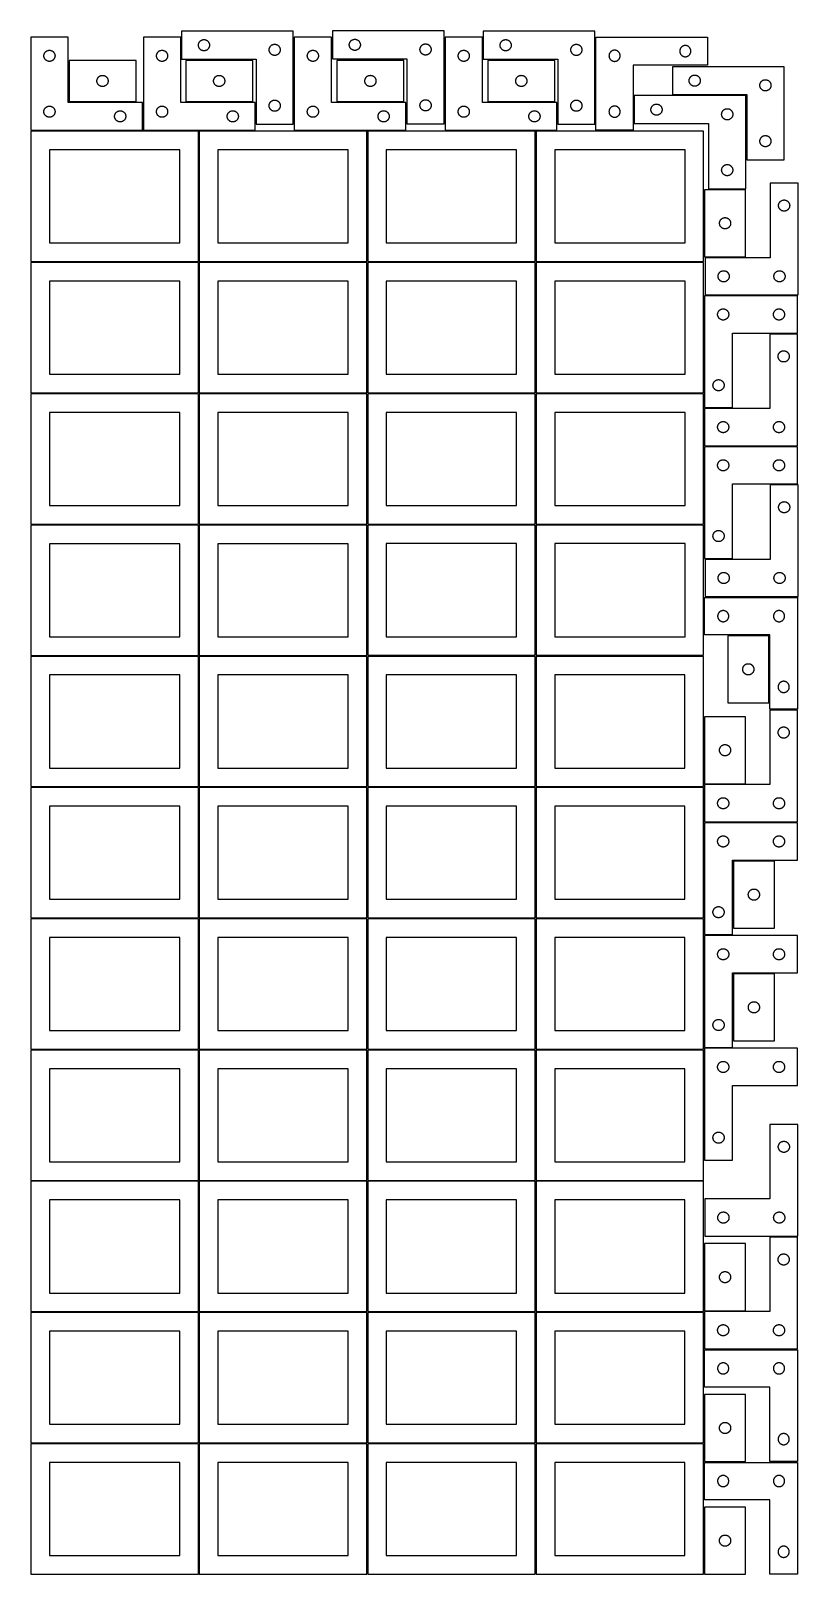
# Model space of a CAD drawing. Header units: millimetres. Extents: x 7 to 1243, y 7 to 2493.
import ezdxf

# ---------------------------------------------------------------- set-up
doc = ezdxf.new("R2010")
doc.units = ezdxf.units.MM
doc.layers.add('COMMON', color=5, linetype='CONTINUOUS', true_color=0x0000ff)
doc.layers.add('CUT', color=7, linetype='CONTINUOUS', true_color=0x000000)

msp = doc.modelspace()

# ---------------------------------------------------------------- linework, layer by layer
at = {"layer": 'COMMON'}
for p, q in [((277.291899, 1697.041937), (277.291899, 1487.041937)), ((6.541899, 1486.291936), (276.541899, 1486.291936)), ((277.291899, 1485.541936), (277.291899, 1275.541936)), ((278.0419, 1486.291936), (548.0419, 1486.291936)), ((548.7919, 1485.541936), (548.7919, 1275.541936)), ((820.291901, 1485.541936), (820.291901, 1275.541936)), ((6.541899, 1274.791935), (276.541899, 1274.791935)), ((277.291899, 1274.041935), (277.291899, 1064.041935)), ((278.0419, 1274.791935), (548.0419, 1274.791935)), ((548.7919, 1274.041935), (548.7919, 1064.041935)), ((549.541901, 1274.791935), (819.541901, 1274.791935)), ((820.291901, 1274.041935), (820.291901, 1064.041935)), ((821.041902, 1274.791935), (1091.041902, 1274.791935)), ((6.541899, 1063.291934), (276.541899, 1063.291934)), ((277.291899, 1062.541934), (277.291899, 852.541934)), ((278.0419, 1063.291934), (548.0419, 1063.291934)), ((548.7919, 1062.541934), (548.7919, 852.541934)), ((549.541901, 1063.291934), (819.541901, 1063.291934)), ((820.291901, 1062.541934), (820.291901, 852.541934)), ((821.041902, 1063.291934), (1091.041902, 1063.291934)), ((6.541899, 851.791933), (276.541899, 851.791933)), ((277.291899, 851.041933), (277.291899, 641.041933)), ((278.0419, 851.791933), (548.0419, 851.791933)), ((548.7919, 851.041933), (548.7919, 641.041933)), ((549.541901, 851.791933), (819.541901, 851.791933)), ((820.291901, 851.041933), (820.291901, 641.041933)), ((821.041902, 851.791933), (1091.041902, 851.791933)), ((276.541899, 640.291933), (6.541899, 640.291933)), ((277.291899, 639.541932), (277.291899, 429.541932)), ((548.0419, 640.291933), (278.0419, 640.291933)), ((548.791901, 429.541932), (548.791901, 639.541932)), ((549.541901, 640.291932), (819.541901, 640.291932)), ((820.291901, 639.541932), (820.291901, 429.541932)), ((821.041902, 640.291932), (1091.041902, 640.291932)), ((6.541899, 428.791931), (276.541899, 428.791931)), ((277.291899, 428.041931), (277.291899, 218.041931)), ((278.0419, 428.791931), (548.0419, 428.791931)), ((548.7919, 428.041931), (548.7919, 218.041931)), ((819.541901, 428.791932), (549.541901, 428.791932)), ((820.291901, 428.041931), (820.291901, 218.041931)), ((1091.041902, 428.791932), (821.041902, 428.791932)), ((6.541899, 217.29193), (276.520965, 217.29193)), ((277.270965, 216.54193), (277.270965, 6.54193)), ((278.0419, 217.29193), (548.020966, 217.29193)), ((548.770966, 216.54193), (548.770966, 6.54193)), ((549.541901, 217.29193), (819.520967, 217.29193)), ((820.270967, 216.54193), (820.270967, 6.54193)), ((821.041902, 217.29193), (1091.020968, 217.29193))]:
    msp.add_line(p, q, dxfattribs=at)
at = {"layer": 'CUT'}
for p, q in [((429.585171, 2492.920689), (249.585171, 2492.920689)), ((249.585171, 2492.920689), (249.585171, 2447.920689)), ((429.585171, 2342.920689), (429.585171, 2492.920689)), ((672.784328, 2493.478551), (492.784328, 2493.478551)), ((492.784328, 2493.478551), (492.784328, 2448.478551)), ((672.784328, 2343.478551), (672.784328, 2493.478551)), ((915.933346, 2492.869664), (735.933346, 2492.869664)), ((735.933346, 2492.869664), (735.933346, 2447.869664)), ((915.933346, 2342.869664), (915.933346, 2492.869664)), ((66.520965, 2483.251496), (6.520965, 2483.251496)), ((6.520965, 2483.251496), (6.520965, 2333.251496)), ((34.765152, 2462.078564), (35.346229, 2462.1745)), ((35.346229, 2462.1745), (35.932336, 2462.232227)), ((35.932336, 2462.232227), (36.520965, 2462.251496)), ((36.520965, 2462.251496), (37.109593, 2462.232227)), ((37.109593, 2462.232227), (37.6957, 2462.1745)), ((37.6957, 2462.1745), (38.276778, 2462.078564)), ((66.520965, 2378.251496), (66.520965, 2483.251496)), ((248.041961, 2483.251496), (188.041961, 2483.251496)), ((188.041961, 2483.251496), (188.041961, 2333.251496)), ((216.286148, 2462.078564), (216.867225, 2462.1745)), ((216.867225, 2462.1745), (217.453333, 2462.232227)), ((217.453333, 2462.232227), (218.041961, 2462.251496)), ((218.041961, 2462.251496), (218.630589, 2462.232227)), ((218.630589, 2462.232227), (219.216696, 2462.1745)), ((219.216696, 2462.1745), (219.797774, 2462.078564)), ((248.041961, 2378.251496), (248.041961, 2483.251496)), ((276.585171, 2470.420689), (276.60444, 2471.009317)), ((276.60444, 2469.832061), (276.585171, 2470.420689)), ((276.60444, 2471.009317), (276.662167, 2471.595425)), ((276.662167, 2469.245953), (276.60444, 2469.832061)), ((276.662167, 2471.595425), (276.758103, 2472.176502)), ((276.758103, 2468.664876), (276.662167, 2469.245953)), ((276.758103, 2472.176502), (276.891838, 2472.750061)), ((276.891838, 2468.091318), (276.758103, 2468.664876)), ((276.891838, 2472.750061), (277.062799, 2473.313644)), ((277.062799, 2467.527734), (276.891838, 2468.091318)), ((277.062799, 2473.313644), (277.270255, 2473.86484)), ((277.270255, 2466.976538), (277.062799, 2467.527734)), ((277.270255, 2473.86484), (277.513316, 2474.401287)), ((277.513316, 2466.440091), (277.270255, 2466.976538)), ((277.513316, 2474.401287), (277.790942, 2474.920689)), ((277.790942, 2465.920689), (277.513316, 2466.440091)), ((277.790942, 2474.920689), (278.101944, 2475.420821)), ((278.101944, 2465.420557), (277.790942, 2465.920689)), ((278.101944, 2475.420821), (278.44499, 2475.899542)), ((278.44499, 2464.941836), (278.101944, 2465.420557)), ((278.44499, 2475.899542), (278.818612, 2476.354802)), ((278.818612, 2464.486577), (278.44499, 2464.941836)), ((278.818612, 2476.354802), (279.22121, 2476.78465)), ((279.22121, 2464.056728), (278.818612, 2464.486577)), ((279.22121, 2476.78465), (279.651058, 2477.187247)), ((279.651058, 2463.654131), (279.22121, 2464.056728)), ((279.651058, 2477.187247), (280.106318, 2477.560869)), ((280.106318, 2463.280509), (279.651058, 2463.654131)), ((280.106318, 2477.560869), (280.585038, 2477.903916)), ((280.585038, 2462.937463), (280.106318, 2463.280509)), ((280.585038, 2477.903916), (281.085171, 2478.214918)), ((281.085171, 2462.626461), (280.585038, 2462.937463)), ((281.085171, 2478.214918), (281.604572, 2478.492544)), ((281.604572, 2462.348835), (281.085171, 2462.626461)), ((281.604572, 2478.492544), (282.14102, 2478.735605)), ((282.14102, 2462.105773), (281.604572, 2462.348835)), ((282.14102, 2478.735605), (282.692215, 2478.94306)), ((282.692215, 2461.898318), (282.14102, 2462.105773)), ((282.692215, 2478.94306), (283.255799, 2479.114022)), ((283.255799, 2479.114022), (283.829358, 2479.247757)), ((283.829358, 2479.247757), (284.410435, 2479.343693)), ((284.410435, 2479.343693), (284.996542, 2479.40142)), ((284.996542, 2479.40142), (285.585171, 2479.420689)), ((285.585171, 2479.420689), (286.173799, 2479.40142)), ((286.173799, 2479.40142), (286.759906, 2479.343693)), ((286.759906, 2479.343693), (287.340983, 2479.247757)), ((287.340983, 2479.247757), (287.914542, 2479.114022)), ((287.914542, 2479.114022), (288.478126, 2478.94306)), ((288.478126, 2478.94306), (289.029321, 2478.735605)), ((289.029321, 2462.105773), (288.478126, 2461.898318)), ((289.029321, 2478.735605), (289.565769, 2478.492544)), ((289.565769, 2462.348835), (289.029321, 2462.105773)), ((289.565769, 2478.492544), (290.085171, 2478.214918)), ((290.085171, 2462.626461), (289.565769, 2462.348835)), ((290.085171, 2478.214918), (290.585303, 2477.903916)), ((290.585303, 2462.937463), (290.085171, 2462.626461)), ((290.585303, 2477.903916), (291.064023, 2477.560869)), ((291.064023, 2463.280509), (290.585303, 2462.937463)), ((291.064023, 2477.560869), (291.519283, 2477.187247)), ((291.519283, 2463.654131), (291.064023, 2463.280509)), ((291.519283, 2477.187247), (291.949132, 2476.78465)), ((291.949132, 2464.056728), (291.519283, 2463.654131)), ((291.949132, 2476.78465), (292.351729, 2476.354802)), ((292.351729, 2464.486577), (291.949132, 2464.056728)), ((292.351729, 2476.354802), (292.725351, 2475.899542)), ((292.725351, 2464.941836), (292.351729, 2464.486577)), ((292.725351, 2475.899542), (293.068397, 2475.420821)), ((293.068397, 2465.420557), (292.725351, 2464.941836)), ((293.068397, 2475.420821), (293.379399, 2474.920689)), ((293.379399, 2465.920689), (293.068397, 2465.420557)), ((293.379399, 2474.920689), (293.657025, 2474.401287)), ((293.657025, 2466.440091), (293.379399, 2465.920689)), ((293.657025, 2474.401287), (293.900086, 2473.86484)), ((293.900086, 2466.976538), (293.657025, 2466.440091)), ((293.900086, 2473.86484), (294.107542, 2473.313644)), ((294.107542, 2467.527734), (293.900086, 2466.976538)), ((294.107542, 2473.313644), (294.278503, 2472.750061)), ((294.278503, 2468.091318), (294.107542, 2467.527734)), ((294.278503, 2472.750061), (294.412238, 2472.176502)), ((294.412238, 2468.664876), (294.278503, 2468.091318)), ((294.412238, 2472.176502), (294.508174, 2471.595425)), ((294.508174, 2469.245953), (294.412238, 2468.664876)), ((294.508174, 2471.595425), (294.565901, 2471.009317)), ((294.565901, 2469.832061), (294.508174, 2469.245953)), ((294.565901, 2471.009317), (294.585171, 2470.420689)), ((294.585171, 2470.420689), (294.565901, 2469.832061)), ((390.585171, 2462.920689), (390.60444, 2463.509317)), ((390.60444, 2462.332061), (390.585171, 2462.920689)), ((390.60444, 2463.509317), (390.662167, 2464.095425)), ((390.662167, 2461.745953), (390.60444, 2462.332061)), ((390.662167, 2464.095425), (390.758103, 2464.676502)), ((390.758103, 2464.676502), (390.891838, 2465.250061)), ((390.891838, 2465.250061), (391.062799, 2465.813644)), ((391.062799, 2465.813644), (391.270255, 2466.36484)), ((391.270255, 2466.36484), (391.513316, 2466.901287)), ((391.513316, 2466.901287), (391.790942, 2467.420689)), ((391.790942, 2467.420689), (392.101944, 2467.920821)), ((392.101944, 2467.920821), (392.44499, 2468.399542)), ((392.44499, 2468.399542), (392.818612, 2468.854802)), ((392.818612, 2468.854802), (393.22121, 2469.28465)), ((393.22121, 2469.28465), (393.651058, 2469.687247)), ((393.651058, 2469.687247), (394.106318, 2470.060869)), ((394.106318, 2470.060869), (394.585038, 2470.403916)), ((394.585038, 2470.403916), (395.085171, 2470.714918)), ((395.085171, 2470.714918), (395.604572, 2470.992544)), ((395.604572, 2470.992544), (396.14102, 2471.235605)), ((396.14102, 2471.235605), (396.692215, 2471.44306)), ((396.692215, 2471.44306), (397.255799, 2471.614022)), ((397.255799, 2471.614022), (397.829358, 2471.747757)), ((397.829358, 2471.747757), (398.410435, 2471.843693)), ((398.410435, 2471.843693), (398.996542, 2471.90142)), ((398.996542, 2471.90142), (399.585171, 2471.920689)), ((399.585171, 2471.920689), (400.173799, 2471.90142)), ((400.173799, 2471.90142), (400.759906, 2471.843693)), ((400.759906, 2471.843693), (401.340983, 2471.747757)), ((401.340983, 2471.747757), (401.914542, 2471.614022)), ((401.914542, 2471.614022), (402.478126, 2471.44306)), ((402.478126, 2471.44306), (403.029321, 2471.235605)), ((403.029321, 2471.235605), (403.565769, 2470.992544)), ((403.565769, 2470.992544), (404.085171, 2470.714918)), ((404.085171, 2470.714918), (404.585303, 2470.403916)), ((404.585303, 2470.403916), (405.064023, 2470.060869)), ((405.064023, 2470.060869), (405.519283, 2469.687247)), ((405.519283, 2469.687247), (405.949132, 2469.28465)), ((405.949132, 2469.28465), (406.351729, 2468.854802)), ((406.351729, 2468.854802), (406.725351, 2468.399542)), ((406.725351, 2468.399542), (407.068397, 2467.920821)), ((407.068397, 2467.920821), (407.379399, 2467.420689)), ((407.379399, 2467.420689), (407.657025, 2466.901287)), ((407.657025, 2466.901287), (407.900086, 2466.36484)), ((407.900086, 2466.36484), (408.107542, 2465.813644)), ((408.107542, 2465.813644), (408.278503, 2465.250061)), ((408.278503, 2465.250061), (408.412238, 2464.676502)), ((408.412238, 2464.676502), (408.508174, 2464.095425)), ((408.508174, 2464.095425), (408.565901, 2463.509317)), ((408.565901, 2462.332061), (408.508174, 2461.745953)), ((408.565901, 2463.509317), (408.585171, 2462.920689)), ((408.585171, 2462.920689), (408.565901, 2462.332061)), ((491.20169, 2483.251496), (431.20169, 2483.251496)), ((431.20169, 2483.251496), (431.20169, 2333.251496)), ((459.445877, 2462.078564), (460.026954, 2462.1745)), ((460.026954, 2462.1745), (460.613062, 2462.232227)), ((460.613062, 2462.232227), (461.20169, 2462.251496)), ((461.20169, 2462.251496), (461.790318, 2462.232227)), ((461.790318, 2462.232227), (462.376425, 2462.1745)), ((462.376425, 2462.1745), (462.957503, 2462.078564)), ((491.20169, 2378.251496), (491.20169, 2483.251496)), ((519.784328, 2470.978551), (519.803598, 2471.567179)), ((519.803598, 2470.389922), (519.784328, 2470.978551)), ((519.803598, 2471.567179), (519.861325, 2472.153286)), ((519.861325, 2469.803815), (519.803598, 2470.389922)), ((519.861325, 2472.153286), (519.957261, 2472.734363)), ((519.957261, 2469.222738), (519.861325, 2469.803815)), ((519.957261, 2472.734363), (520.090996, 2473.307922)), ((520.090996, 2468.649179), (519.957261, 2469.222738)), ((520.090996, 2473.307922), (520.261957, 2473.871506)), ((520.261957, 2468.085595), (520.090996, 2468.649179)), ((520.261957, 2473.871506), (520.469412, 2474.422701)), ((520.469412, 2467.5344), (520.261957, 2468.085595)), ((520.469412, 2474.422701), (520.712474, 2474.959149)), ((520.712474, 2466.997952), (520.469412, 2467.5344)), ((520.712474, 2474.959149), (520.9901, 2475.478551)), ((520.9901, 2466.478551), (520.712474, 2466.997952)), ((520.9901, 2475.478551), (521.301102, 2475.978683)), ((521.301102, 2465.978418), (520.9901, 2466.478551)), ((521.301102, 2475.978683), (521.644148, 2476.457403)), ((521.644148, 2465.499698), (521.301102, 2465.978418)), ((521.644148, 2476.457403), (522.01777, 2476.912663)), ((522.01777, 2465.044438), (521.644148, 2465.499698)), ((522.01777, 2476.912663), (522.420367, 2477.342512)), ((522.420367, 2464.614589), (522.01777, 2465.044438)), ((522.420367, 2477.342512), (522.850216, 2477.745109)), ((522.850216, 2464.211992), (522.420367, 2464.614589)), ((522.850216, 2477.745109), (523.305475, 2478.118731)), ((523.305475, 2463.83837), (522.850216, 2464.211992)), ((523.305475, 2478.118731), (523.784196, 2478.461777)), ((523.784196, 2463.495324), (523.305475, 2463.83837)), ((523.784196, 2478.461777), (524.284328, 2478.772779)), ((524.284328, 2463.184322), (523.784196, 2463.495324)), ((524.284328, 2478.772779), (524.80373, 2479.050405)), ((524.80373, 2462.906696), (524.284328, 2463.184322)), ((524.80373, 2479.050405), (525.340177, 2479.293466)), ((525.340177, 2462.663635), (524.80373, 2462.906696)), ((525.340177, 2479.293466), (525.891373, 2479.500922)), ((525.891373, 2462.456179), (525.340177, 2462.663635)), ((525.891373, 2479.500922), (526.454957, 2479.671883)), ((526.454957, 2462.285218), (525.891373, 2462.456179)), ((526.454957, 2479.671883), (527.028515, 2479.805618)), ((527.028515, 2462.151483), (526.454957, 2462.285218)), ((527.028515, 2479.805618), (527.609593, 2479.901554)), ((527.609593, 2462.055547), (527.028515, 2462.151483)), ((527.609593, 2479.901554), (528.1957, 2479.959281)), ((528.1957, 2479.959281), (528.784328, 2479.978551)), ((528.784328, 2479.978551), (529.372956, 2479.959281)), ((529.372956, 2479.959281), (529.959064, 2479.901554)), ((529.959064, 2479.901554), (530.540141, 2479.805618)), ((530.540141, 2462.151483), (529.959064, 2462.055547)), ((530.540141, 2479.805618), (531.1137, 2479.671883)), ((531.1137, 2462.285218), (530.540141, 2462.151483)), ((531.1137, 2479.671883), (531.677283, 2479.500922)), ((531.677283, 2462.456179), (531.1137, 2462.285218)), ((531.677283, 2479.500922), (532.228479, 2479.293466)), ((532.228479, 2462.663635), (531.677283, 2462.456179)), ((532.228479, 2479.293466), (532.764926, 2479.050405)), ((532.764926, 2462.906696), (532.228479, 2462.663635)), ((532.764926, 2479.050405), (533.284328, 2478.772779)), ((533.284328, 2463.184322), (532.764926, 2462.906696)), ((533.284328, 2478.772779), (533.78446, 2478.461777)), ((533.78446, 2463.495324), (533.284328, 2463.184322)), ((533.78446, 2478.461777), (534.263181, 2478.118731)), ((534.263181, 2463.83837), (533.78446, 2463.495324)), ((534.263181, 2478.118731), (534.718441, 2477.745109)), ((534.718441, 2464.211992), (534.263181, 2463.83837)), ((534.718441, 2477.745109), (535.148289, 2477.342512)), ((535.148289, 2464.614589), (534.718441, 2464.211992)), ((535.148289, 2477.342512), (535.550887, 2476.912663)), ((535.550887, 2465.044438), (535.148289, 2464.614589)), ((535.550887, 2476.912663), (535.924508, 2476.457403)), ((535.924508, 2465.499698), (535.550887, 2465.044438)), ((535.924508, 2476.457403), (536.267555, 2475.978683)), ((536.267555, 2465.978418), (535.924508, 2465.499698)), ((536.267555, 2475.978683), (536.578557, 2475.478551)), ((536.578557, 2466.478551), (536.267555, 2465.978418)), ((536.578557, 2475.478551), (536.856183, 2474.959149)), ((536.856183, 2466.997952), (536.578557, 2466.478551)), ((536.856183, 2474.959149), (537.099244, 2474.422701)), ((537.099244, 2467.5344), (536.856183, 2466.997952)), ((537.099244, 2474.422701), (537.306699, 2473.871506)), ((537.306699, 2468.085595), (537.099244, 2467.5344)), ((537.306699, 2473.871506), (537.477661, 2473.307922)), ((537.477661, 2468.649179), (537.306699, 2468.085595)), ((537.477661, 2473.307922), (537.611396, 2472.734363)), ((537.611396, 2469.222738), (537.477661, 2468.649179)), ((537.611396, 2472.734363), (537.707332, 2472.153286)), ((537.707332, 2469.803815), (537.611396, 2469.222738)), ((537.707332, 2472.153286), (537.765059, 2471.567179)), ((537.765059, 2470.389922), (537.707332, 2469.803815)), ((537.765059, 2471.567179), (537.784328, 2470.978551)), ((537.784328, 2470.978551), (537.765059, 2470.389922)), ((633.784328, 2463.478551), (633.803598, 2464.067179)), ((633.803598, 2462.889922), (633.784328, 2463.478551)), ((633.803598, 2464.067179), (633.861325, 2464.653286)), ((633.861325, 2462.303815), (633.803598, 2462.889922)), ((633.861325, 2464.653286), (633.957261, 2465.234363)), ((633.957261, 2461.722738), (633.861325, 2462.303815)), ((633.957261, 2465.234363), (634.090996, 2465.807922)), ((634.090996, 2465.807922), (634.261957, 2466.371506)), ((634.261957, 2466.371506), (634.469412, 2466.922701)), ((634.469412, 2466.922701), (634.712474, 2467.459149)), ((634.712474, 2467.459149), (634.9901, 2467.978551)), ((634.9901, 2467.978551), (635.301102, 2468.478683)), ((635.301102, 2468.478683), (635.644148, 2468.957403)), ((635.644148, 2468.957403), (636.01777, 2469.412663)), ((636.01777, 2469.412663), (636.420367, 2469.842512)), ((636.420367, 2469.842512), (636.850216, 2470.245109)), ((636.850216, 2470.245109), (637.305475, 2470.618731)), ((637.305475, 2470.618731), (637.784196, 2470.961777)), ((637.784196, 2470.961777), (638.284328, 2471.272779)), ((638.284328, 2471.272779), (638.80373, 2471.550405)), ((638.80373, 2471.550405), (639.340177, 2471.793466)), ((639.340177, 2471.793466), (639.891373, 2472.000922)), ((639.891373, 2472.000922), (640.454957, 2472.171883)), ((640.454957, 2472.171883), (641.028515, 2472.305618)), ((641.028515, 2472.305618), (641.609593, 2472.401554)), ((641.609593, 2472.401554), (642.1957, 2472.459281)), ((642.1957, 2472.459281), (642.784328, 2472.478551)), ((642.784328, 2472.478551), (643.372956, 2472.459281)), ((643.372956, 2472.459281), (643.959064, 2472.401554)), ((643.959064, 2472.401554), (644.540141, 2472.305618)), ((644.540141, 2472.305618), (645.1137, 2472.171883)), ((645.1137, 2472.171883), (645.677283, 2472.000922)), ((645.677283, 2472.000922), (646.228479, 2471.793466)), ((646.228479, 2471.793466), (646.764926, 2471.550405)), ((646.764926, 2471.550405), (647.284328, 2471.272779)), ((647.284328, 2471.272779), (647.78446, 2470.961777)), ((647.78446, 2470.961777), (648.263181, 2470.618731)), ((648.263181, 2470.618731), (648.718441, 2470.245109)), ((648.718441, 2470.245109), (649.148289, 2469.842512)), ((649.148289, 2469.842512), (649.550887, 2469.412663)), ((649.550887, 2469.412663), (649.924508, 2468.957403)), ((649.924508, 2468.957403), (650.267555, 2468.478683)), ((650.267555, 2468.478683), (650.578557, 2467.978551)), ((650.578557, 2467.978551), (650.856183, 2467.459149)), ((650.856183, 2467.459149), (651.099244, 2466.922701)), ((651.099244, 2466.922701), (651.306699, 2466.371506)), ((651.306699, 2466.371506), (651.477661, 2465.807922)), ((651.477661, 2465.807922), (651.611396, 2465.234363)), ((651.611396, 2465.234363), (651.707332, 2464.653286)), ((651.707332, 2462.303815), (651.611396, 2461.722738)), ((651.707332, 2464.653286), (651.765059, 2464.067179)), ((651.765059, 2462.889922), (651.707332, 2462.303815)), ((651.765059, 2464.067179), (651.784328, 2463.478551)), ((651.784328, 2463.478551), (651.765059, 2462.889922)), ((734.36151, 2483.251496), (674.36151, 2483.251496)), ((674.36151, 2483.251496), (674.36151, 2333.251496)), ((702.605697, 2462.078564), (703.186775, 2462.1745)), ((703.186775, 2462.1745), (703.772882, 2462.232227)), ((703.772882, 2462.232227), (704.36151, 2462.251496)), ((704.36151, 2462.251496), (704.950138, 2462.232227)), ((704.950138, 2462.232227), (705.536246, 2462.1745)), ((705.536246, 2462.1745), (706.117323, 2462.078564)), ((734.36151, 2378.251496), (734.36151, 2483.251496)), ((762.933346, 2470.369664), (762.952615, 2470.958292)), ((762.952615, 2469.781036), (762.933346, 2470.369664)), ((762.952615, 2470.958292), (763.010342, 2471.5444)), ((763.010342, 2469.194928), (762.952615, 2469.781036)), ((763.010342, 2471.5444), (763.106278, 2472.125477)), ((763.106278, 2468.613851), (763.010342, 2469.194928)), ((763.106278, 2472.125477), (763.240013, 2472.699035)), ((763.240013, 2468.040292), (763.106278, 2468.613851)), ((763.240013, 2472.699035), (763.410974, 2473.262619)), ((763.410974, 2467.476709), (763.240013, 2468.040292)), ((763.410974, 2473.262619), (763.61843, 2473.813815)), ((763.61843, 2466.925513), (763.410974, 2467.476709)), ((763.61843, 2473.813815), (763.861491, 2474.350262)), ((763.861491, 2466.389066), (763.61843, 2466.925513)), ((763.861491, 2474.350262), (764.139117, 2474.869664)), ((764.139117, 2465.869664), (763.861491, 2466.389066)), ((764.139117, 2474.869664), (764.450119, 2475.369796)), ((764.450119, 2465.369532), (764.139117, 2465.869664)), ((764.450119, 2475.369796), (764.793166, 2475.848517)), ((764.793166, 2464.890811), (764.450119, 2465.369532)), ((764.793166, 2475.848517), (765.166787, 2476.303776)), ((765.166787, 2464.435551), (764.793166, 2464.890811)), ((765.166787, 2476.303776), (765.569385, 2476.733625)), ((765.569385, 2464.005703), (765.166787, 2464.435551)), ((765.569385, 2476.733625), (765.999233, 2477.136222)), ((765.999233, 2463.603106), (765.569385, 2464.005703)), ((765.999233, 2477.136222), (766.454493, 2477.509844)), ((766.454493, 2463.229484), (765.999233, 2463.603106)), ((766.454493, 2477.509844), (766.933213, 2477.85289)), ((766.933213, 2462.886437), (766.454493, 2463.229484)), ((766.933213, 2477.85289), (767.433346, 2478.163892)), ((767.433346, 2462.575435), (766.933213, 2462.886437)), ((767.433346, 2478.163892), (767.952747, 2478.441518)), ((767.952747, 2462.297809), (767.433346, 2462.575435)), ((767.952747, 2478.441518), (768.489195, 2478.68458)), ((768.489195, 2462.054748), (767.952747, 2462.297809)), ((768.489195, 2478.68458), (769.04039, 2478.892035)), ((769.04039, 2478.892035), (769.603974, 2479.062996)), ((769.603974, 2479.062996), (770.177533, 2479.196731)), ((770.177533, 2479.196731), (770.75861, 2479.292668)), ((770.75861, 2479.292668), (771.344717, 2479.350394)), ((771.344717, 2479.350394), (771.933346, 2479.369664)), ((771.933346, 2479.369664), (772.521974, 2479.350394)), ((772.521974, 2479.350394), (773.108081, 2479.292668)), ((773.108081, 2479.292668), (773.689158, 2479.196731)), ((773.689158, 2479.196731), (774.262717, 2479.062996)), ((774.262717, 2479.062996), (774.826301, 2478.892035)), ((774.826301, 2478.892035), (775.377496, 2478.68458)), ((775.377496, 2478.68458), (775.913944, 2478.441518)), ((775.913944, 2462.297809), (775.377496, 2462.054748)), ((775.913944, 2478.441518), (776.433346, 2478.163892)), ((776.433346, 2462.575435), (775.913944, 2462.297809)), ((776.433346, 2478.163892), (776.933478, 2477.85289)), ((776.933478, 2462.886437), (776.433346, 2462.575435)), ((776.933478, 2477.85289), (777.412198, 2477.509844)), ((777.412198, 2463.229484), (776.933478, 2462.886437)), ((777.412198, 2477.509844), (777.867458, 2477.136222)), ((777.867458, 2463.603106), (777.412198, 2463.229484)), ((777.867458, 2477.136222), (778.297307, 2476.733625)), ((778.297307, 2464.005703), (777.867458, 2463.603106)), ((778.297307, 2476.733625), (778.699904, 2476.303776)), ((778.699904, 2464.435551), (778.297307, 2464.005703)), ((778.699904, 2476.303776), (779.073526, 2475.848517)), ((779.073526, 2464.890811), (778.699904, 2464.435551)), ((779.073526, 2475.848517), (779.416572, 2475.369796)), ((779.416572, 2465.369532), (779.073526, 2464.890811)), ((779.416572, 2475.369796), (779.727574, 2474.869664)), ((779.727574, 2465.869664), (779.416572, 2465.369532)), ((779.727574, 2474.869664), (780.0052, 2474.350262)), ((780.0052, 2466.389066), (779.727574, 2465.869664)), ((780.0052, 2474.350262), (780.248261, 2473.813815)), ((780.248261, 2466.925513), (780.0052, 2466.389066)), ((780.248261, 2473.813815), (780.455717, 2473.262619)), ((780.455717, 2467.476709), (780.248261, 2466.925513)), ((780.455717, 2473.262619), (780.626678, 2472.699035)), ((780.626678, 2468.040292), (780.455717, 2467.476709)), ((780.626678, 2472.699035), (780.760413, 2472.125477)), ((780.760413, 2468.613851), (780.626678, 2468.040292)), ((780.760413, 2472.125477), (780.856349, 2471.5444)), ((780.856349, 2469.194928), (780.760413, 2468.613851)), ((780.856349, 2471.5444), (780.914076, 2470.958292)), ((780.914076, 2469.781036), (780.856349, 2469.194928)), ((780.914076, 2470.958292), (780.933346, 2470.369664)), ((780.933346, 2470.369664), (780.914076, 2469.781036)), ((876.933346, 2462.869664), (876.952615, 2463.458292)), ((876.952615, 2462.281036), (876.933346, 2462.869664)), ((876.952615, 2463.458292), (877.010342, 2464.0444)), ((877.010342, 2461.694928), (876.952615, 2462.281036)), ((877.010342, 2464.0444), (877.106278, 2464.625477)), ((877.106278, 2464.625477), (877.240013, 2465.199035)), ((877.240013, 2465.199035), (877.410974, 2465.762619)), ((877.410974, 2465.762619), (877.61843, 2466.313815)), ((877.61843, 2466.313815), (877.861491, 2466.850262)), ((877.861491, 2466.850262), (878.139117, 2467.369664)), ((878.139117, 2467.369664), (878.450119, 2467.869796)), ((878.450119, 2467.869796), (878.793166, 2468.348517)), ((878.793166, 2468.348517), (879.166787, 2468.803776)), ((879.166787, 2468.803776), (879.569385, 2469.233625)), ((879.569385, 2469.233625), (879.999233, 2469.636222)), ((879.999233, 2469.636222), (880.454493, 2470.009844)), ((880.454493, 2470.009844), (880.933213, 2470.35289)), ((880.933213, 2470.35289), (881.433346, 2470.663892)), ((881.433346, 2470.663892), (881.952747, 2470.941518)), ((881.952747, 2470.941518), (882.489195, 2471.18458)), ((882.489195, 2471.18458), (883.04039, 2471.392035)), ((883.04039, 2471.392035), (883.603974, 2471.562996)), ((883.603974, 2471.562996), (884.177533, 2471.696731)), ((884.177533, 2471.696731), (884.75861, 2471.792668)), ((884.75861, 2471.792668), (885.344717, 2471.850394)), ((885.344717, 2471.850394), (885.933346, 2471.869664)), ((885.933346, 2471.869664), (886.521974, 2471.850394)), ((886.521974, 2471.850394), (887.108081, 2471.792668)), ((887.108081, 2471.792668), (887.689158, 2471.696731)), ((887.689158, 2471.696731), (888.262717, 2471.562996)), ((888.262717, 2471.562996), (888.826301, 2471.392035)), ((888.826301, 2471.392035), (889.377496, 2471.18458)), ((889.377496, 2471.18458), (889.913944, 2470.941518)), ((889.913944, 2470.941518), (890.433346, 2470.663892)), ((890.433346, 2470.663892), (890.933478, 2470.35289)), ((890.933478, 2470.35289), (891.412198, 2470.009844)), ((891.412198, 2470.009844), (891.867458, 2469.636222)), ((891.867458, 2469.636222), (892.297307, 2469.233625)), ((892.297307, 2469.233625), (892.699904, 2468.803776)), ((892.699904, 2468.803776), (893.073526, 2468.348517)), ((893.073526, 2468.348517), (893.416572, 2467.869796)), ((893.416572, 2467.869796), (893.727574, 2467.369664)), ((893.727574, 2467.369664), (894.0052, 2466.850262)), ((894.0052, 2466.850262), (894.248261, 2466.313815)), ((894.248261, 2466.313815), (894.455717, 2465.762619)), ((894.455717, 2465.762619), (894.626678, 2465.199035)), ((894.626678, 2465.199035), (894.760413, 2464.625477)), ((894.760413, 2464.625477), (894.856349, 2464.0444)), ((894.856349, 2464.0444), (894.914076, 2463.458292)), ((894.914076, 2462.281036), (894.856349, 2461.694928)), ((894.914076, 2463.458292), (894.933346, 2462.869664)), ((894.933346, 2462.869664), (894.914076, 2462.281036)), ((917.521299, 2483.306916), (1097.521299, 2483.306916)), ((917.521299, 2333.306916), (917.521299, 2483.306916)), ((945.765486, 2462.133984), (945.191928, 2462.000249)), ((946.346563, 2462.22992), (945.765486, 2462.133984)), ((946.932671, 2462.287646), (946.346563, 2462.22992)), ((947.521299, 2462.306916), (946.932671, 2462.287646)), ((948.109927, 2462.287646), (947.521299, 2462.306916)), ((948.696035, 2462.22992), (948.109927, 2462.287646)), ((949.277112, 2462.133984), (948.696035, 2462.22992)), ((949.85067, 2462.000249), (949.277112, 2462.133984)), ((1052.694231, 2462.562729), (1052.598295, 2461.981652)), ((1052.827967, 2463.136288), (1052.694231, 2462.562729)), ((1052.998928, 2463.699871), (1052.827967, 2463.136288)), ((1053.206383, 2464.251067), (1052.998928, 2463.699871)), ((1053.449444, 2464.787514), (1053.206383, 2464.251067)), ((1053.72707, 2465.306916), (1053.449444, 2464.787514)), ((1054.038072, 2465.807048), (1053.72707, 2465.306916)), ((1054.381119, 2466.285769), (1054.038072, 2465.807048)), ((1054.754741, 2466.741028), (1054.381119, 2466.285769)), ((1055.157338, 2467.170877), (1054.754741, 2466.741028)), ((1055.587187, 2467.573474), (1055.157338, 2467.170877)), ((1056.042446, 2467.947096), (1055.587187, 2467.573474)), ((1056.521167, 2468.290143), (1056.042446, 2467.947096)), ((1057.021299, 2468.601145), (1056.521167, 2468.290143)), ((1057.540701, 2468.878771), (1057.021299, 2468.601145)), ((1058.077148, 2469.121832), (1057.540701, 2468.878771)), ((1058.628344, 2469.329287), (1058.077148, 2469.121832)), ((1059.191928, 2469.500249), (1058.628344, 2469.329287)), ((1059.765486, 2469.633984), (1059.191928, 2469.500249)), ((1060.346563, 2469.72992), (1059.765486, 2469.633984)), ((1060.932671, 2469.787646), (1060.346563, 2469.72992)), ((1061.521299, 2469.806916), (1060.932671, 2469.787646)), ((1062.109927, 2469.787646), (1061.521299, 2469.806916)), ((1062.696035, 2469.72992), (1062.109927, 2469.787646)), ((1063.277112, 2469.633984), (1062.696035, 2469.72992)), ((1063.85067, 2469.500249), (1063.277112, 2469.633984)), ((1064.414254, 2469.329287), (1063.85067, 2469.500249)), ((1064.96545, 2469.121832), (1064.414254, 2469.329287)), ((1065.501897, 2468.878771), (1064.96545, 2469.121832)), ((1066.021299, 2468.601145), (1065.501897, 2468.878771)), ((1066.521431, 2468.290143), (1066.021299, 2468.601145)), ((1067.000152, 2467.947096), (1066.521431, 2468.290143)), ((1067.455411, 2467.573474), (1067.000152, 2467.947096)), ((1067.88526, 2467.170877), (1067.455411, 2467.573474)), ((1068.287857, 2466.741028), (1067.88526, 2467.170877)), ((1068.661479, 2466.285769), (1068.287857, 2466.741028)), ((1069.004526, 2465.807048), (1068.661479, 2466.285769)), ((1069.315528, 2465.306916), (1069.004526, 2465.807048)), ((1069.593154, 2464.787514), (1069.315528, 2465.306916)), ((1069.836215, 2464.251067), (1069.593154, 2464.787514)), ((1070.04367, 2463.699871), (1069.836215, 2464.251067)), ((1070.214631, 2463.136288), (1070.04367, 2463.699871)), ((1070.348367, 2462.562729), (1070.214631, 2463.136288)), ((1070.444303, 2461.981652), (1070.348367, 2462.562729)), ((1097.521299, 2483.306916), (1097.521299, 2438.306916)), ((27.520965, 2453.251496), (27.540234, 2453.840124)), ((27.540234, 2452.662868), (27.520965, 2453.251496)), ((27.540234, 2453.840124), (27.597961, 2454.426232)), ((27.597961, 2452.07676), (27.540234, 2452.662868)), ((27.597961, 2454.426232), (27.693897, 2455.007309)), ((27.693897, 2451.495683), (27.597961, 2452.07676)), ((27.693897, 2455.007309), (27.827632, 2455.580868)), ((27.827632, 2450.922125), (27.693897, 2451.495683)), ((27.827632, 2455.580868), (27.998593, 2456.144451)), ((27.998593, 2450.358541), (27.827632, 2450.922125)), ((27.998593, 2456.144451), (28.206049, 2456.695647)), ((28.206049, 2449.807345), (27.998593, 2450.358541)), ((28.206049, 2456.695647), (28.44911, 2457.232094)), ((28.44911, 2449.270898), (28.206049, 2449.807345)), ((28.44911, 2457.232094), (28.726736, 2457.751496)), ((28.726736, 2448.751496), (28.44911, 2449.270898)), ((28.726736, 2457.751496), (29.037738, 2458.251628)), ((29.037738, 2448.251364), (28.726736, 2448.751496)), ((29.037738, 2458.251628), (29.380785, 2458.730349)), ((29.380785, 2447.772643), (29.037738, 2448.251364)), ((29.380785, 2458.730349), (29.754406, 2459.185609)), ((29.754406, 2447.317384), (29.380785, 2447.772643)), ((29.754406, 2459.185609), (30.157004, 2459.615457)), ((30.157004, 2446.887535), (29.754406, 2447.317384)), ((30.157004, 2459.615457), (30.586852, 2460.018054)), ((30.586852, 2446.484938), (30.157004, 2446.887535)), ((30.586852, 2460.018054), (31.042112, 2460.391676)), ((31.042112, 2446.111316), (30.586852, 2446.484938)), ((31.042112, 2460.391676), (31.520833, 2460.734723)), ((31.520833, 2445.76827), (31.042112, 2446.111316)), ((31.520833, 2460.734723), (32.020965, 2461.045725)), ((32.020965, 2445.457268), (31.520833, 2445.76827)), ((32.020965, 2461.045725), (32.540366, 2461.323351)), ((32.540366, 2445.179642), (32.020965, 2445.457268)), ((32.540366, 2461.323351), (33.076814, 2461.566412)), ((33.076814, 2444.93658), (32.540366, 2445.179642)), ((33.076814, 2461.566412), (33.628009, 2461.773867)), ((33.628009, 2444.729125), (33.076814, 2444.93658)), ((33.628009, 2461.773867), (34.191593, 2461.944829)), ((34.191593, 2444.558164), (33.628009, 2444.729125)), ((34.191593, 2461.944829), (34.765152, 2462.078564)), ((34.765152, 2444.424429), (34.191593, 2444.558164)), ((35.346229, 2444.328492), (34.765152, 2444.424429)), ((35.932336, 2444.270766), (35.346229, 2444.328492)), ((36.520965, 2444.251496), (35.932336, 2444.270766)), ((37.109593, 2444.270766), (36.520965, 2444.251496)), ((37.6957, 2444.328492), (37.109593, 2444.270766)), ((38.276778, 2444.424429), (37.6957, 2444.328492)), ((38.276778, 2462.078564), (38.850336, 2461.944829)), ((38.850336, 2444.558164), (38.276778, 2444.424429)), ((38.850336, 2461.944829), (39.41392, 2461.773867)), ((39.41392, 2444.729125), (38.850336, 2444.558164)), ((39.41392, 2461.773867), (39.965116, 2461.566412)), ((39.965116, 2444.93658), (39.41392, 2444.729125)), ((39.965116, 2461.566412), (40.501563, 2461.323351)), ((40.501563, 2445.179642), (39.965116, 2444.93658)), ((40.501563, 2461.323351), (41.020965, 2461.045725)), ((41.020965, 2445.457268), (40.501563, 2445.179642)), ((41.020965, 2461.045725), (41.521097, 2460.734723)), ((41.521097, 2445.76827), (41.020965, 2445.457268)), ((41.521097, 2460.734723), (41.999817, 2460.391676)), ((41.999817, 2446.111316), (41.521097, 2445.76827)), ((41.999817, 2460.391676), (42.455077, 2460.018054)), ((42.455077, 2446.484938), (41.999817, 2446.111316)), ((42.455077, 2460.018054), (42.884926, 2459.615457)), ((42.884926, 2446.887535), (42.455077, 2446.484938)), ((42.884926, 2459.615457), (43.287523, 2459.185609)), ((43.287523, 2447.317384), (42.884926, 2446.887535)), ((43.287523, 2459.185609), (43.661145, 2458.730349)), ((43.661145, 2447.772643), (43.287523, 2447.317384)), ((43.661145, 2458.730349), (44.004191, 2458.251628)), ((44.004191, 2448.251364), (43.661145, 2447.772643)), ((44.004191, 2458.251628), (44.315193, 2457.751496)), ((44.315193, 2448.751496), (44.004191, 2448.251364)), ((44.315193, 2457.751496), (44.592819, 2457.232094)), ((44.592819, 2449.270898), (44.315193, 2448.751496)), ((44.592819, 2457.232094), (44.83588, 2456.695647)), ((44.83588, 2449.807345), (44.592819, 2449.270898)), ((44.83588, 2456.695647), (45.043336, 2456.144451)), ((45.043336, 2450.358541), (44.83588, 2449.807345)), ((45.043336, 2456.144451), (45.214297, 2455.580868)), ((45.214297, 2450.922125), (45.043336, 2450.358541)), ((45.214297, 2455.580868), (45.348032, 2455.007309)), ((45.348032, 2451.495683), (45.214297, 2450.922125)), ((45.348032, 2455.007309), (45.443968, 2454.426232)), ((45.443968, 2452.07676), (45.348032, 2451.495683)), ((45.443968, 2454.426232), (45.501695, 2453.840124)), ((45.501695, 2452.662868), (45.443968, 2452.07676)), ((45.501695, 2453.840124), (45.520965, 2453.251496)), ((45.520965, 2453.251496), (45.501695, 2452.662868)), ((176.05148, 2445.781773), (68.05148, 2445.781773)), ((68.05148, 2445.781773), (68.05148, 2379.781773)), ((176.05148, 2379.781773), (176.05148, 2445.781773)), ((209.041961, 2453.251496), (209.06123, 2453.840124)), ((209.06123, 2452.662868), (209.041961, 2453.251496)), ((209.06123, 2453.840124), (209.118957, 2454.426232)), ((209.118957, 2452.07676), (209.06123, 2452.662868)), ((209.118957, 2454.426232), (209.214893, 2455.007309)), ((209.214893, 2451.495683), (209.118957, 2452.07676)), ((209.214893, 2455.007309), (209.348628, 2455.580868)), ((209.348628, 2450.922125), (209.214893, 2451.495683)), ((209.348628, 2455.580868), (209.51959, 2456.144451)), ((209.51959, 2450.358541), (209.348628, 2450.922125)), ((209.51959, 2456.144451), (209.727045, 2456.695647)), ((209.727045, 2449.807345), (209.51959, 2450.358541)), ((209.727045, 2456.695647), (209.970106, 2457.232094)), ((209.970106, 2449.270898), (209.727045, 2449.807345)), ((209.970106, 2457.232094), (210.247732, 2457.751496)), ((210.247732, 2448.751496), (209.970106, 2449.270898)), ((210.247732, 2457.751496), (210.558734, 2458.251628)), ((210.558734, 2448.251364), (210.247732, 2448.751496)), ((210.558734, 2458.251628), (210.901781, 2458.730349)), ((210.901781, 2447.772643), (210.558734, 2448.251364)), ((210.901781, 2458.730349), (211.275402, 2459.185609)), ((211.275402, 2447.317384), (210.901781, 2447.772643)), ((211.275402, 2459.185609), (211.678, 2459.615457)), ((211.678, 2446.887535), (211.275402, 2447.317384)), ((211.678, 2459.615457), (212.107848, 2460.018054)), ((212.107848, 2446.484938), (211.678, 2446.887535)), ((212.107848, 2460.018054), (212.563108, 2460.391676)), ((212.563108, 2446.111316), (212.107848, 2446.484938)), ((212.563108, 2460.391676), (213.041829, 2460.734723)), ((213.041829, 2445.76827), (212.563108, 2446.111316)), ((213.041829, 2460.734723), (213.541961, 2461.045725)), ((213.541961, 2445.457268), (213.041829, 2445.76827)), ((213.541961, 2461.045725), (214.061363, 2461.323351)), ((214.061363, 2445.179642), (213.541961, 2445.457268)), ((214.061363, 2461.323351), (214.59781, 2461.566412)), ((214.59781, 2444.93658), (214.061363, 2445.179642)), ((214.59781, 2461.566412), (215.149006, 2461.773867)), ((215.149006, 2444.729125), (214.59781, 2444.93658)), ((215.149006, 2461.773867), (215.712589, 2461.944829)), ((215.712589, 2444.558164), (215.149006, 2444.729125)), ((215.712589, 2461.944829), (216.286148, 2462.078564)), ((216.286148, 2444.424429), (215.712589, 2444.558164)), ((216.867225, 2444.328492), (216.286148, 2444.424429)), ((217.453333, 2444.270766), (216.867225, 2444.328492)), ((218.041961, 2444.251496), (217.453333, 2444.270766)), ((218.630589, 2444.270766), (218.041961, 2444.251496)), ((219.216696, 2444.328492), (218.630589, 2444.270766)), ((219.797774, 2444.424429), (219.216696, 2444.328492)), ((219.797774, 2462.078564), (220.371332, 2461.944829)), ((220.371332, 2444.558164), (219.797774, 2444.424429)), ((220.371332, 2461.944829), (220.934916, 2461.773867)), ((220.934916, 2444.729125), (220.371332, 2444.558164)), ((220.934916, 2461.773867), (221.486112, 2461.566412)), ((221.486112, 2444.93658), (220.934916, 2444.729125)), ((221.486112, 2461.566412), (222.022559, 2461.323351)), ((222.022559, 2445.179642), (221.486112, 2444.93658)), ((222.022559, 2461.323351), (222.541961, 2461.045725)), ((222.541961, 2445.457268), (222.022559, 2445.179642)), ((222.541961, 2461.045725), (223.042093, 2460.734723)), ((223.042093, 2445.76827), (222.541961, 2445.457268)), ((223.042093, 2460.734723), (223.520814, 2460.391676)), ((223.520814, 2446.111316), (223.042093, 2445.76827)), ((223.520814, 2460.391676), (223.976073, 2460.018054)), ((223.976073, 2446.484938), (223.520814, 2446.111316)), ((223.976073, 2460.018054), (224.405922, 2459.615457)), ((224.405922, 2446.887535), (223.976073, 2446.484938)), ((224.405922, 2459.615457), (224.808519, 2459.185609)), ((224.808519, 2447.317384), (224.405922, 2446.887535)), ((224.808519, 2459.185609), (225.182141, 2458.730349)), ((225.182141, 2447.772643), (224.808519, 2447.317384)), ((225.182141, 2458.730349), (225.525187, 2458.251628)), ((225.525187, 2448.251364), (225.182141, 2447.772643)), ((225.525187, 2458.251628), (225.836189, 2457.751496)), ((225.836189, 2448.751496), (225.525187, 2448.251364)), ((225.836189, 2457.751496), (226.113815, 2457.232094)), ((226.113815, 2449.270898), (225.836189, 2448.751496)), ((226.113815, 2457.232094), (226.356877, 2456.695647)), ((226.356877, 2449.807345), (226.113815, 2449.270898)), ((226.356877, 2456.695647), (226.564332, 2456.144451)), ((226.564332, 2450.358541), (226.356877, 2449.807345)), ((226.564332, 2456.144451), (226.735293, 2455.580868)), ((226.735293, 2450.922125), (226.564332, 2450.358541)), ((226.735293, 2455.580868), (226.869028, 2455.007309)), ((226.869028, 2451.495683), (226.735293, 2450.922125)), ((226.869028, 2455.007309), (226.964964, 2454.426232)), ((226.964964, 2452.07676), (226.869028, 2451.495683)), ((226.964964, 2454.426232), (227.022691, 2453.840124)), ((227.022691, 2452.662868), (226.964964, 2452.07676)), ((227.022691, 2453.840124), (227.041961, 2453.251496)), ((227.041961, 2453.251496), (227.022691, 2452.662868)), ((249.585171, 2447.920689), (369.585171, 2447.920689)), ((364.128447, 2445.772248), (256.128447, 2445.772248)), ((256.128447, 2445.772248), (256.128447, 2379.772248)), ((283.255799, 2461.727357), (282.692215, 2461.898318)), ((283.829358, 2461.593622), (283.255799, 2461.727357)), ((284.410435, 2461.497685), (283.829358, 2461.593622)), ((284.996542, 2461.439959), (284.410435, 2461.497685)), ((285.585171, 2461.420689), (284.996542, 2461.439959)), ((286.173799, 2461.439959), (285.585171, 2461.420689)), ((286.759906, 2461.497685), (286.173799, 2461.439959)), ((287.340983, 2461.593622), (286.759906, 2461.497685)), ((287.914542, 2461.727357), (287.340983, 2461.593622)), ((288.478126, 2461.898318), (287.914542, 2461.727357)), ((364.128447, 2379.772248), (364.128447, 2445.772248)), ((369.585171, 2447.920689), (369.585171, 2342.920689)), ((390.758103, 2461.164876), (390.662167, 2461.745953)), ((390.891838, 2460.591318), (390.758103, 2461.164876)), ((391.062799, 2460.027734), (390.891838, 2460.591318)), ((391.270255, 2459.476538), (391.062799, 2460.027734)), ((391.513316, 2458.940091), (391.270255, 2459.476538)), ((391.790942, 2458.420689), (391.513316, 2458.940091)), ((392.101944, 2457.920557), (391.790942, 2458.420689)), ((392.44499, 2457.441836), (392.101944, 2457.920557)), ((392.818612, 2456.986577), (392.44499, 2457.441836)), ((393.22121, 2456.556728), (392.818612, 2456.986577)), ((393.651058, 2456.154131), (393.22121, 2456.556728)), ((394.106318, 2455.780509), (393.651058, 2456.154131)), ((394.585038, 2455.437463), (394.106318, 2455.780509)), ((395.085171, 2455.126461), (394.585038, 2455.437463)), ((395.604572, 2454.848835), (395.085171, 2455.126461)), ((396.14102, 2454.605773), (395.604572, 2454.848835)), ((396.692215, 2454.398318), (396.14102, 2454.605773)), ((397.255799, 2454.227357), (396.692215, 2454.398318)), ((397.829358, 2454.093622), (397.255799, 2454.227357)), ((398.410435, 2453.997685), (397.829358, 2454.093622)), ((398.996542, 2453.939959), (398.410435, 2453.997685)), ((399.585171, 2453.920689), (398.996542, 2453.939959)), ((400.173799, 2453.939959), (399.585171, 2453.920689)), ((400.759906, 2453.997685), (400.173799, 2453.939959)), ((401.340983, 2454.093622), (400.759906, 2453.997685)), ((401.914542, 2454.227357), (401.340983, 2454.093622)), ((402.478126, 2454.398318), (401.914542, 2454.227357)), ((403.029321, 2454.605773), (402.478126, 2454.398318)), ((403.565769, 2454.848835), (403.029321, 2454.605773)), ((404.085171, 2455.126461), (403.565769, 2454.848835)), ((404.585303, 2455.437463), (404.085171, 2455.126461)), ((405.064023, 2455.780509), (404.585303, 2455.437463)), ((405.519283, 2456.154131), (405.064023, 2455.780509)), ((405.949132, 2456.556728), (405.519283, 2456.154131)), ((406.351729, 2456.986577), (405.949132, 2456.556728)), ((406.725351, 2457.441836), (406.351729, 2456.986577)), ((407.068397, 2457.920557), (406.725351, 2457.441836)), ((407.379399, 2458.420689), (407.068397, 2457.920557)), ((407.657025, 2458.940091), (407.379399, 2458.420689)), ((407.900086, 2459.476538), (407.657025, 2458.940091)), ((408.107542, 2460.027734), (407.900086, 2459.476538)), ((408.278503, 2460.591318), (408.107542, 2460.027734)), ((408.412238, 2461.164876), (408.278503, 2460.591318)), ((408.508174, 2461.745953), (408.412238, 2461.164876)), ((452.20169, 2453.251496), (452.220959, 2453.840124)), ((452.220959, 2452.662868), (452.20169, 2453.251496)), ((452.220959, 2453.840124), (452.278686, 2454.426232)), ((452.278686, 2452.07676), (452.220959, 2452.662868)), ((452.278686, 2454.426232), (452.374622, 2455.007309)), ((452.374622, 2451.495683), (452.278686, 2452.07676)), ((452.374622, 2455.007309), (452.508357, 2455.580868)), ((452.508357, 2450.922125), (452.374622, 2451.495683)), ((452.508357, 2455.580868), (452.679319, 2456.144451)), ((452.679319, 2450.358541), (452.508357, 2450.922125)), ((452.679319, 2456.144451), (452.886774, 2456.695647)), ((452.886774, 2449.807345), (452.679319, 2450.358541)), ((452.886774, 2456.695647), (453.129835, 2457.232094)), ((453.129835, 2449.270898), (452.886774, 2449.807345)), ((453.129835, 2457.232094), (453.407461, 2457.751496)), ((453.407461, 2448.751496), (453.129835, 2449.270898)), ((453.407461, 2457.751496), (453.718463, 2458.251628)), ((453.718463, 2448.251364), (453.407461, 2448.751496)), ((453.718463, 2458.251628), (454.06151, 2458.730349)), ((454.06151, 2447.772643), (453.718463, 2448.251364)), ((454.06151, 2458.730349), (454.435131, 2459.185609)), ((454.435131, 2447.317384), (454.06151, 2447.772643)), ((454.435131, 2459.185609), (454.837729, 2459.615457)), ((454.837729, 2446.887535), (454.435131, 2447.317384)), ((454.837729, 2459.615457), (455.267577, 2460.018054)), ((455.267577, 2446.484938), (454.837729, 2446.887535)), ((455.267577, 2460.018054), (455.722837, 2460.391676)), ((455.722837, 2446.111316), (455.267577, 2446.484938)), ((455.722837, 2460.391676), (456.201558, 2460.734723)), ((456.201558, 2445.76827), (455.722837, 2446.111316)), ((456.201558, 2460.734723), (456.70169, 2461.045725)), ((456.70169, 2445.457268), (456.201558, 2445.76827)), ((456.70169, 2461.045725), (457.221092, 2461.323351)), ((457.221092, 2445.179642), (456.70169, 2445.457268)), ((457.221092, 2461.323351), (457.757539, 2461.566412)), ((457.757539, 2444.93658), (457.221092, 2445.179642)), ((457.757539, 2461.566412), (458.308735, 2461.773867)), ((458.308735, 2444.729125), (457.757539, 2444.93658)), ((458.308735, 2461.773867), (458.872318, 2461.944829)), ((458.872318, 2444.558164), (458.308735, 2444.729125)), ((458.872318, 2461.944829), (459.445877, 2462.078564)), ((459.445877, 2444.424429), (458.872318, 2444.558164)), ((460.026954, 2444.328492), (459.445877, 2444.424429)), ((460.613062, 2444.270766), (460.026954, 2444.328492)), ((461.20169, 2444.251496), (460.613062, 2444.270766)), ((461.790318, 2444.270766), (461.20169, 2444.251496)), ((462.376425, 2444.328492), (461.790318, 2444.270766)), ((462.957503, 2444.424429), (462.376425, 2444.328492)), ((462.957503, 2462.078564), (463.531061, 2461.944829)), ((463.531061, 2444.558164), (462.957503, 2444.424429)), ((463.531061, 2461.944829), (464.094645, 2461.773867)), ((464.094645, 2444.729125), (463.531061, 2444.558164)), ((464.094645, 2461.773867), (464.645841, 2461.566412)), ((464.645841, 2444.93658), (464.094645, 2444.729125)), ((464.645841, 2461.566412), (465.182288, 2461.323351)), ((465.182288, 2445.179642), (464.645841, 2444.93658)), ((465.182288, 2461.323351), (465.70169, 2461.045725)), ((465.70169, 2445.457268), (465.182288, 2445.179642)), ((465.70169, 2461.045725), (466.201822, 2460.734723)), ((466.201822, 2445.76827), (465.70169, 2445.457268)), ((466.201822, 2460.734723), (466.680543, 2460.391676)), ((466.680543, 2446.111316), (466.201822, 2445.76827)), ((466.680543, 2460.391676), (467.135802, 2460.018054)), ((467.135802, 2446.484938), (466.680543, 2446.111316)), ((467.135802, 2460.018054), (467.565651, 2459.615457)), ((467.565651, 2446.887535), (467.135802, 2446.484938)), ((467.565651, 2459.615457), (467.968248, 2459.185609)), ((467.968248, 2447.317384), (467.565651, 2446.887535)), ((467.968248, 2459.185609), (468.34187, 2458.730349)), ((468.34187, 2447.772643), (467.968248, 2447.317384)), ((468.34187, 2458.730349), (468.684916, 2458.251628)), ((468.684916, 2448.251364), (468.34187, 2447.772643)), ((468.684916, 2458.251628), (468.995918, 2457.751496)), ((468.995918, 2448.751496), (468.684916, 2448.251364)), ((468.995918, 2457.751496), (469.273544, 2457.232094)), ((469.273544, 2449.270898), (468.995918, 2448.751496)), ((469.273544, 2457.232094), (469.516606, 2456.695647)), ((469.516606, 2449.807345), (469.273544, 2449.270898)), ((469.516606, 2456.695647), (469.724061, 2456.144451)), ((469.724061, 2450.358541), (469.516606, 2449.807345)), ((469.724061, 2456.144451), (469.895022, 2455.580868)), ((469.895022, 2450.922125), (469.724061, 2450.358541)), ((469.895022, 2455.580868), (470.028757, 2455.007309)), ((470.028757, 2451.495683), (469.895022, 2450.922125)), ((470.028757, 2455.007309), (470.124693, 2454.426232)), ((470.124693, 2452.07676), (470.028757, 2451.495683)), ((470.124693, 2454.426232), (470.18242, 2453.840124)), ((470.18242, 2452.662868), (470.124693, 2452.07676)), ((470.18242, 2453.840124), (470.20169, 2453.251496)), ((470.20169, 2453.251496), (470.18242, 2452.662868)), ((492.784328, 2448.478551), (612.784328, 2448.478551)), ((607.880948, 2445.830845), (499.880948, 2445.830845)), ((499.880948, 2445.830845), (499.880948, 2379.830845)), ((528.1957, 2461.99782), (527.609593, 2462.055547)), ((528.784328, 2461.978551), (528.1957, 2461.99782)), ((529.372956, 2461.99782), (528.784328, 2461.978551)), ((529.959064, 2462.055547), (529.372956, 2461.99782)), ((607.880948, 2379.830845), (607.880948, 2445.830845)), ((612.784328, 2448.478551), (612.784328, 2343.478551)), ((634.090996, 2461.149179), (633.957261, 2461.722738)), ((634.261957, 2460.585595), (634.090996, 2461.149179)), ((634.469412, 2460.0344), (634.261957, 2460.585595)), ((634.712474, 2459.497952), (634.469412, 2460.0344)), ((634.9901, 2458.978551), (634.712474, 2459.497952)), ((635.301102, 2458.478418), (634.9901, 2458.978551)), ((635.644148, 2457.999698), (635.301102, 2458.478418)), ((636.01777, 2457.544438), (635.644148, 2457.999698)), ((636.420367, 2457.114589), (636.01777, 2457.544438)), ((636.850216, 2456.711992), (636.420367, 2457.114589)), ((637.305475, 2456.33837), (636.850216, 2456.711992)), ((637.784196, 2455.995324), (637.305475, 2456.33837)), ((638.284328, 2455.684322), (637.784196, 2455.995324)), ((638.80373, 2455.406696), (638.284328, 2455.684322)), ((639.340177, 2455.163635), (638.80373, 2455.406696)), ((639.891373, 2454.956179), (639.340177, 2455.163635)), ((640.454957, 2454.785218), (639.891373, 2454.956179)), ((641.028515, 2454.651483), (640.454957, 2454.785218)), ((641.609593, 2454.555547), (641.028515, 2454.651483)), ((642.1957, 2454.49782), (641.609593, 2454.555547)), ((642.784328, 2454.478551), (642.1957, 2454.49782)), ((643.372956, 2454.49782), (642.784328, 2454.478551)), ((643.959064, 2454.555547), (643.372956, 2454.49782)), ((644.540141, 2454.651483), (643.959064, 2454.555547)), ((645.1137, 2454.785218), (644.540141, 2454.651483)), ((645.677283, 2454.956179), (645.1137, 2454.785218)), ((646.228479, 2455.163635), (645.677283, 2454.956179)), ((646.764926, 2455.406696), (646.228479, 2455.163635)), ((647.284328, 2455.684322), (646.764926, 2455.406696)), ((647.78446, 2455.995324), (647.284328, 2455.684322)), ((648.263181, 2456.33837), (647.78446, 2455.995324)), ((648.718441, 2456.711992), (648.263181, 2456.33837)), ((649.148289, 2457.114589), (648.718441, 2456.711992)), ((649.550887, 2457.544438), (649.148289, 2457.114589)), ((649.924508, 2457.999698), (649.550887, 2457.544438)), ((650.267555, 2458.478418), (649.924508, 2457.999698)), ((650.578557, 2458.978551), (650.267555, 2458.478418)), ((650.856183, 2459.497952), (650.578557, 2458.978551)), ((651.099244, 2460.0344), (650.856183, 2459.497952)), ((651.306699, 2460.585595), (651.099244, 2460.0344)), ((651.477661, 2461.149179), (651.306699, 2460.585595)), ((651.611396, 2461.722738), (651.477661, 2461.149179)), ((695.36151, 2453.251496), (695.38078, 2453.840124)), ((695.38078, 2452.662868), (695.36151, 2453.251496)), ((695.38078, 2453.840124), (695.438507, 2454.426232)), ((695.438507, 2452.07676), (695.38078, 2452.662868)), ((695.438507, 2454.426232), (695.534443, 2455.007309)), ((695.534443, 2451.495683), (695.438507, 2452.07676)), ((695.534443, 2455.007309), (695.668178, 2455.580868)), ((695.668178, 2450.922125), (695.534443, 2451.495683)), ((695.668178, 2455.580868), (695.839139, 2456.144451)), ((695.839139, 2450.358541), (695.668178, 2450.922125)), ((695.839139, 2456.144451), (696.046594, 2456.695647)), ((696.046594, 2449.807345), (695.839139, 2450.358541)), ((696.046594, 2456.695647), (696.289656, 2457.232094)), ((696.289656, 2449.270898), (696.046594, 2449.807345)), ((696.289656, 2457.232094), (696.567282, 2457.751496)), ((696.567282, 2448.751496), (696.289656, 2449.270898)), ((696.567282, 2457.751496), (696.878284, 2458.251628)), ((696.878284, 2448.251364), (696.567282, 2448.751496)), ((696.878284, 2458.251628), (697.22133, 2458.730349)), ((697.22133, 2447.772643), (696.878284, 2448.251364)), ((697.22133, 2458.730349), (697.594952, 2459.185609)), ((697.594952, 2447.317384), (697.22133, 2447.772643)), ((697.594952, 2459.185609), (697.997549, 2459.615457)), ((697.997549, 2446.887535), (697.594952, 2447.317384)), ((697.997549, 2459.615457), (698.427398, 2460.018054)), ((698.427398, 2446.484938), (697.997549, 2446.887535)), ((698.427398, 2460.018054), (698.882657, 2460.391676)), ((698.882657, 2446.111316), (698.427398, 2446.484938)), ((698.882657, 2460.391676), (699.361378, 2460.734723)), ((699.361378, 2445.76827), (698.882657, 2446.111316)), ((699.361378, 2460.734723), (699.86151, 2461.045725)), ((699.86151, 2445.457268), (699.361378, 2445.76827)), ((699.86151, 2461.045725), (700.380912, 2461.323351)), ((700.380912, 2445.179642), (699.86151, 2445.457268)), ((700.380912, 2461.323351), (700.917359, 2461.566412)), ((700.917359, 2444.93658), (700.380912, 2445.179642)), ((700.917359, 2461.566412), (701.468555, 2461.773867)), ((701.468555, 2444.729125), (700.917359, 2444.93658)), ((701.468555, 2461.773867), (702.032139, 2461.944829)), ((702.032139, 2444.558164), (701.468555, 2444.729125)), ((702.032139, 2461.944829), (702.605697, 2462.078564)), ((702.605697, 2444.424429), (702.032139, 2444.558164)), ((703.186775, 2444.328492), (702.605697, 2444.424429)), ((703.772882, 2444.270766), (703.186775, 2444.328492)), ((704.36151, 2444.251496), (703.772882, 2444.270766)), ((704.950138, 2444.270766), (704.36151, 2444.251496)), ((705.536246, 2444.328492), (704.950138, 2444.270766)), ((706.117323, 2444.424429), (705.536246, 2444.328492)), ((706.117323, 2462.078564), (706.690882, 2461.944829)), ((706.690882, 2444.558164), (706.117323, 2444.424429)), ((706.690882, 2461.944829), (707.254465, 2461.773867)), ((707.254465, 2444.729125), (706.690882, 2444.558164)), ((707.254465, 2461.773867), (707.805661, 2461.566412)), ((707.805661, 2444.93658), (707.254465, 2444.729125)), ((707.805661, 2461.566412), (708.342109, 2461.323351)), ((708.342109, 2445.179642), (707.805661, 2444.93658)), ((708.342109, 2461.323351), (708.86151, 2461.045725)), ((708.86151, 2445.457268), (708.342109, 2445.179642)), ((708.86151, 2461.045725), (709.361642, 2460.734723)), ((709.361642, 2445.76827), (708.86151, 2445.457268)), ((709.361642, 2460.734723), (709.840363, 2460.391676)), ((709.840363, 2446.111316), (709.361642, 2445.76827)), ((709.840363, 2460.391676), (710.295623, 2460.018054)), ((710.295623, 2446.484938), (709.840363, 2446.111316)), ((710.295623, 2460.018054), (710.725471, 2459.615457)), ((710.725471, 2446.887535), (710.295623, 2446.484938)), ((710.725471, 2459.615457), (711.128069, 2459.185609)), ((711.128069, 2447.317384), (710.725471, 2446.887535)), ((711.128069, 2459.185609), (711.50169, 2458.730349)), ((711.50169, 2447.772643), (711.128069, 2447.317384)), ((711.50169, 2458.730349), (711.844737, 2458.251628)), ((711.844737, 2448.251364), (711.50169, 2447.772643)), ((711.844737, 2458.251628), (712.155739, 2457.751496)), ((712.155739, 2448.751496), (711.844737, 2448.251364)), ((712.155739, 2457.751496), (712.433365, 2457.232094)), ((712.433365, 2449.270898), (712.155739, 2448.751496)), ((712.433365, 2457.232094), (712.676426, 2456.695647)), ((712.676426, 2449.807345), (712.433365, 2449.270898)), ((712.676426, 2456.695647), (712.883881, 2456.144451)), ((712.883881, 2450.358541), (712.676426, 2449.807345)), ((712.883881, 2456.144451), (713.054843, 2455.580868)), ((713.054843, 2450.922125), (712.883881, 2450.358541)), ((713.054843, 2455.580868), (713.188578, 2455.007309)), ((713.188578, 2451.495683), (713.054843, 2450.922125)), ((713.188578, 2455.007309), (713.284514, 2454.426232)), ((713.284514, 2452.07676), (713.188578, 2451.495683)), ((713.284514, 2454.426232), (713.342241, 2453.840124)), ((713.342241, 2452.662868), (713.284514, 2452.07676)), ((713.342241, 2453.840124), (713.36151, 2453.251496)), ((713.36151, 2453.251496), (713.342241, 2452.662868)), ((735.933346, 2447.869664), (855.933346, 2447.869664)), ((851.139645, 2445.823033), (743.139645, 2445.823033)), ((743.139645, 2445.823033), (743.139645, 2379.823033)), ((769.04039, 2461.847293), (768.489195, 2462.054748)), ((769.603974, 2461.676331), (769.04039, 2461.847293)), ((770.177533, 2461.542596), (769.603974, 2461.676331)), ((770.75861, 2461.44666), (770.177533, 2461.542596)), ((771.344717, 2461.388934), (770.75861, 2461.44666)), ((771.933346, 2461.369664), (771.344717, 2461.388934)), ((772.521974, 2461.388934), (771.933346, 2461.369664)), ((773.108081, 2461.44666), (772.521974, 2461.388934)), ((773.689158, 2461.542596), (773.108081, 2461.44666)), ((774.262717, 2461.676331), (773.689158, 2461.542596)), ((774.826301, 2461.847293), (774.262717, 2461.676331)), ((775.377496, 2462.054748), (774.826301, 2461.847293)), ((851.139645, 2379.823033), (851.139645, 2445.823033)), ((855.933346, 2447.869664), (855.933346, 2342.869664)), ((877.106278, 2461.113851), (877.010342, 2461.694928)), ((877.240013, 2460.540292), (877.106278, 2461.113851)), ((877.410974, 2459.976709), (877.240013, 2460.540292)), ((877.61843, 2459.425513), (877.410974, 2459.976709)), ((877.861491, 2458.889066), (877.61843, 2459.425513)), ((878.139117, 2458.369664), (877.861491, 2458.889066)), ((878.450119, 2457.869532), (878.139117, 2458.369664)), ((878.793166, 2457.390811), (878.450119, 2457.869532)), ((879.166787, 2456.935551), (878.793166, 2457.390811)), ((879.569385, 2456.505703), (879.166787, 2456.935551)), ((879.999233, 2456.103106), (879.569385, 2456.505703)), ((880.454493, 2455.729484), (879.999233, 2456.103106)), ((880.933213, 2455.386437), (880.454493, 2455.729484)), ((881.433346, 2455.075435), (880.933213, 2455.386437)), ((881.952747, 2454.797809), (881.433346, 2455.075435)), ((882.489195, 2454.554748), (881.952747, 2454.797809)), ((883.04039, 2454.347293), (882.489195, 2454.554748)), ((883.603974, 2454.176331), (883.04039, 2454.347293)), ((884.177533, 2454.042596), (883.603974, 2454.176331)), ((884.75861, 2453.94666), (884.177533, 2454.042596)), ((885.344717, 2453.888934), (884.75861, 2453.94666)), ((885.933346, 2453.869664), (885.344717, 2453.888934)), ((886.521974, 2453.888934), (885.933346, 2453.869664)), ((887.108081, 2453.94666), (886.521974, 2453.888934)), ((887.689158, 2454.042596), (887.108081, 2453.94666)), ((888.262717, 2454.176331), (887.689158, 2454.042596)), ((888.826301, 2454.347293), (888.262717, 2454.176331)), ((889.377496, 2454.554748), (888.826301, 2454.347293)), ((889.913944, 2454.797809), (889.377496, 2454.554748)), ((890.433346, 2455.075435), (889.913944, 2454.797809)), ((890.933478, 2455.386437), (890.433346, 2455.075435)), ((891.412198, 2455.729484), (890.933478, 2455.386437)), ((891.867458, 2456.103106), (891.412198, 2455.729484)), ((892.297307, 2456.505703), (891.867458, 2456.103106)), ((892.699904, 2456.935551), (892.297307, 2456.505703)), ((893.073526, 2457.390811), (892.699904, 2456.935551)), ((893.416572, 2457.869532), (893.073526, 2457.390811)), ((893.727574, 2458.369664), (893.416572, 2457.869532)), ((894.0052, 2458.889066), (893.727574, 2458.369664)), ((894.248261, 2459.425513), (894.0052, 2458.889066)), ((894.455717, 2459.976709), (894.248261, 2459.425513)), ((894.626678, 2460.540292), (894.455717, 2459.976709)), ((894.760413, 2461.113851), (894.626678, 2460.540292)), ((894.856349, 2461.694928), (894.760413, 2461.113851)), ((938.540569, 2453.895544), (938.521299, 2453.306916)), ((938.521299, 2453.306916), (938.540569, 2452.718288)), ((938.598295, 2454.481652), (938.540569, 2453.895544)), ((938.540569, 2452.718288), (938.598295, 2452.13218)), ((938.694231, 2455.062729), (938.598295, 2454.481652)), ((938.598295, 2452.13218), (938.694231, 2451.551103)), ((938.827967, 2455.636288), (938.694231, 2455.062729)), ((938.694231, 2451.551103), (938.827967, 2450.977545)), ((938.998928, 2456.199871), (938.827967, 2455.636288)), ((938.827967, 2450.977545), (938.998928, 2450.413961)), ((939.206383, 2456.751067), (938.998928, 2456.199871)), ((938.998928, 2450.413961), (939.206383, 2449.862765)), ((939.449444, 2457.287514), (939.206383, 2456.751067)), ((939.206383, 2449.862765), (939.449444, 2449.326318)), ((939.72707, 2457.806916), (939.449444, 2457.287514)), ((939.449444, 2449.326318), (939.72707, 2448.806916)), ((940.038072, 2458.307048), (939.72707, 2457.806916)), ((939.72707, 2448.806916), (940.038072, 2448.306784)), ((940.381119, 2458.785769), (940.038072, 2458.307048)), ((940.038072, 2448.306784), (940.381119, 2447.828063)), ((940.754741, 2459.241028), (940.381119, 2458.785769)), ((940.381119, 2447.828063), (940.754741, 2447.372804)), ((941.157338, 2459.670877), (940.754741, 2459.241028)), ((940.754741, 2447.372804), (941.157338, 2446.942955)), ((941.587187, 2460.073474), (941.157338, 2459.670877)), ((941.157338, 2446.942955), (941.587187, 2446.540358)), ((942.042446, 2460.447096), (941.587187, 2460.073474)), ((941.587187, 2446.540358), (942.042446, 2446.166736)), ((942.521167, 2460.790143), (942.042446, 2460.447096)), ((942.042446, 2446.166736), (942.521167, 2445.82369)), ((943.021299, 2461.101145), (942.521167, 2460.790143)), ((942.521167, 2445.82369), (943.021299, 2445.512687)), ((943.540701, 2461.378771), (943.021299, 2461.101145)), ((943.021299, 2445.512687), (943.540701, 2445.235061)), ((944.077148, 2461.621832), (943.540701, 2461.378771)), ((943.540701, 2445.235061), (944.077148, 2444.992)), ((944.628344, 2461.829287), (944.077148, 2461.621832)), ((944.077148, 2444.992), (944.628344, 2444.784545)), ((945.191928, 2462.000249), (944.628344, 2461.829287)), ((944.628344, 2444.784545), (945.191928, 2444.613584)), ((945.191928, 2444.613584), (945.765486, 2444.479849)), ((945.765486, 2444.479849), (946.346563, 2444.383912)), ((946.346563, 2444.383912), (946.932671, 2444.326186)), ((946.932671, 2444.326186), (947.521299, 2444.306916)), ((947.521299, 2444.306916), (948.109927, 2444.326186)), ((948.109927, 2444.326186), (948.696035, 2444.383912)), ((948.696035, 2444.383912), (949.277112, 2444.479849)), ((949.277112, 2444.479849), (949.85067, 2444.613584)), ((950.414254, 2461.829287), (949.85067, 2462.000249)), ((949.85067, 2444.613584), (950.414254, 2444.784545)), ((950.96545, 2461.621832), (950.414254, 2461.829287)), ((950.414254, 2444.784545), (950.96545, 2444.992)), ((951.501897, 2461.378771), (950.96545, 2461.621832)), ((950.96545, 2444.992), (951.501897, 2445.235061)), ((952.021299, 2461.101145), (951.501897, 2461.378771)), ((951.501897, 2445.235061), (952.021299, 2445.512687)), ((952.521431, 2460.790143), (952.021299, 2461.101145)), ((952.021299, 2445.512687), (952.521431, 2445.82369)), ((953.000152, 2460.447096), (952.521431, 2460.790143)), ((952.521431, 2445.82369), (953.000152, 2446.166736)), ((953.455411, 2460.073474), (953.000152, 2460.447096)), ((953.000152, 2446.166736), (953.455411, 2446.540358)), ((953.88526, 2459.670877), (953.455411, 2460.073474)), ((953.455411, 2446.540358), (953.88526, 2446.942955)), ((954.287857, 2459.241028), (953.88526, 2459.670877)), ((953.88526, 2446.942955), (954.287857, 2447.372804)), ((954.661479, 2458.785769), (954.287857, 2459.241028)), ((954.287857, 2447.372804), (954.661479, 2447.828063)), ((955.004526, 2458.307048), (954.661479, 2458.785769)), ((954.661479, 2447.828063), (955.004526, 2448.306784)), ((955.315528, 2457.806916), (955.004526, 2458.307048)), ((955.004526, 2448.306784), (955.315528, 2448.806916)), ((955.593154, 2457.287514), (955.315528, 2457.806916)), ((955.315528, 2448.806916), (955.593154, 2449.326318)), ((955.836215, 2456.751067), (955.593154, 2457.287514)), ((955.593154, 2449.326318), (955.836215, 2449.862765)), ((956.04367, 2456.199871), (955.836215, 2456.751067)), ((955.836215, 2449.862765), (956.04367, 2450.413961)), ((956.214631, 2455.636288), (956.04367, 2456.199871)), ((956.04367, 2450.413961), (956.214631, 2450.977545)), ((956.348367, 2455.062729), (956.214631, 2455.636288)), ((956.214631, 2450.977545), (956.348367, 2451.551103)), ((956.444303, 2454.481652), (956.348367, 2455.062729)), ((956.348367, 2451.551103), (956.444303, 2452.13218)), ((956.502029, 2453.895544), (956.444303, 2454.481652)), ((956.444303, 2452.13218), (956.502029, 2452.718288)), ((956.521299, 2453.306916), (956.502029, 2453.895544)), ((956.502029, 2452.718288), (956.521299, 2453.306916)), ((1097.521299, 2438.306916), (977.521299, 2438.306916)), ((977.521299, 2438.306916), (977.521299, 2333.306916)), ((1052.540569, 2461.395544), (1052.521299, 2460.806916)), ((1052.521299, 2460.806916), (1052.540569, 2460.218288)), ((1052.598295, 2461.981652), (1052.540569, 2461.395544)), ((1052.540569, 2460.218288), (1052.598295, 2459.63218)), ((1052.598295, 2459.63218), (1052.694231, 2459.051103)), ((1052.694231, 2459.051103), (1052.827967, 2458.477545)), ((1052.827967, 2458.477545), (1052.998928, 2457.913961)), ((1052.998928, 2457.913961), (1053.206383, 2457.362765)), ((1053.206383, 2457.362765), (1053.449444, 2456.826318)), ((1053.449444, 2456.826318), (1053.72707, 2456.306916)), ((1053.72707, 2456.306916), (1054.038072, 2455.806784)), ((1054.038072, 2455.806784), (1054.381119, 2455.328063)), ((1054.381119, 2455.328063), (1054.754741, 2454.872804)), ((1054.754741, 2454.872804), (1055.157338, 2454.442955)), ((1055.157338, 2454.442955), (1055.587187, 2454.040358)), ((1055.587187, 2454.040358), (1056.042446, 2453.666736)), ((1056.042446, 2453.666736), (1056.521167, 2453.32369)), ((1056.521167, 2453.32369), (1057.021299, 2453.012687)), ((1057.021299, 2453.012687), (1057.540701, 2452.735061)), ((1057.540701, 2452.735061), (1058.077148, 2452.492)), ((1058.077148, 2452.492), (1058.628344, 2452.284545)), ((1058.628344, 2452.284545), (1059.191928, 2452.113584)), ((1059.191928, 2452.113584), (1059.765486, 2451.979849)), ((1059.765486, 2451.979849), (1060.346563, 2451.883912)), ((1060.346563, 2451.883912), (1060.932671, 2451.826186)), ((1060.932671, 2451.826186), (1061.521299, 2451.806916)), ((1061.521299, 2451.806916), (1062.109927, 2451.826186)), ((1062.109927, 2451.826186), (1062.696035, 2451.883912)), ((1062.696035, 2451.883912), (1063.277112, 2451.979849)), ((1063.277112, 2451.979849), (1063.85067, 2452.113584)), ((1063.85067, 2452.113584), (1064.414254, 2452.284545)), ((1064.414254, 2452.284545), (1064.96545, 2452.492)), ((1064.96545, 2452.492), (1065.501897, 2452.735061)), ((1065.501897, 2452.735061), (1066.021299, 2453.012687)), ((1066.021299, 2453.012687), (1066.521431, 2453.32369)), ((1066.521431, 2453.32369), (1067.000152, 2453.666736)), ((1067.000152, 2453.666736), (1067.455411, 2454.040358)), ((1067.455411, 2454.040358), (1067.88526, 2454.442955)), ((1067.88526, 2454.442955), (1068.287857, 2454.872804)), ((1068.287857, 2454.872804), (1068.661479, 2455.328063)), ((1068.661479, 2455.328063), (1069.004526, 2455.806784)), ((1069.004526, 2455.806784), (1069.315528, 2456.306916)), ((1069.315528, 2456.306916), (1069.593154, 2456.826318)), ((1069.593154, 2456.826318), (1069.836215, 2457.362765)), ((1069.836215, 2457.362765), (1070.04367, 2457.913961)), ((1070.04367, 2457.913961), (1070.214631, 2458.477545)), ((1070.214631, 2458.477545), (1070.348367, 2459.051103)), ((1070.348367, 2459.051103), (1070.444303, 2459.63218)), ((1070.502029, 2461.395544), (1070.444303, 2461.981652)), ((1070.444303, 2459.63218), (1070.502029, 2460.218288)), ((1070.521299, 2460.806916), (1070.502029, 2461.395544)), ((1070.502029, 2460.218288), (1070.521299, 2460.806916)), ((113.05148, 2412.781773), (113.07075, 2413.370401)), ((113.07075, 2412.193145), (113.05148, 2412.781773)), ((113.07075, 2413.370401), (113.128476, 2413.956508)), ((113.128476, 2413.956508), (113.224413, 2414.537586)), ((113.224413, 2414.537586), (113.358148, 2415.111144)), ((113.358148, 2415.111144), (113.529109, 2415.674728)), ((113.529109, 2415.674728), (113.736564, 2416.225924)), ((113.736564, 2416.225924), (113.979625, 2416.762371)), ((113.979625, 2416.762371), (114.257251, 2417.281773)), ((114.257251, 2417.281773), (114.568254, 2417.781905)), ((114.568254, 2417.781905), (114.9113, 2418.260626)), ((114.9113, 2418.260626), (115.284922, 2418.715885)), ((115.284922, 2418.715885), (115.687519, 2419.145734)), ((115.687519, 2419.145734), (116.117368, 2419.548331)), ((116.117368, 2419.548331), (116.572627, 2419.921953)), ((116.572627, 2419.921953), (117.051348, 2420.264999)), ((117.051348, 2420.264999), (117.55148, 2420.576001)), ((117.55148, 2420.576001), (118.070882, 2420.853627)), ((118.070882, 2420.853627), (118.607329, 2421.096689)), ((118.607329, 2421.096689), (119.158525, 2421.304144)), ((119.158525, 2421.304144), (119.722109, 2421.475105)), ((119.722109, 2421.475105), (120.295667, 2421.60884)), ((120.295667, 2421.60884), (120.876744, 2421.704777)), ((120.876744, 2421.704777), (121.462852, 2421.762503)), ((121.462852, 2421.762503), (122.05148, 2421.781773)), ((122.05148, 2421.781773), (122.640108, 2421.762503)), ((122.640108, 2421.762503), (123.226216, 2421.704777)), ((123.226216, 2421.704777), (123.807293, 2421.60884)), ((123.807293, 2421.60884), (124.380852, 2421.475105)), ((124.380852, 2421.475105), (124.944435, 2421.304144)), ((124.944435, 2421.304144), (125.495631, 2421.096689)), ((125.495631, 2421.096689), (126.032078, 2420.853627)), ((126.032078, 2420.853627), (126.55148, 2420.576001)), ((126.55148, 2420.576001), (127.051612, 2420.264999)), ((127.051612, 2420.264999), (127.530333, 2419.921953)), ((127.530333, 2419.921953), (127.985592, 2419.548331)), ((127.985592, 2419.548331), (128.415441, 2419.145734)), ((128.415441, 2419.145734), (128.818038, 2418.715885)), ((128.818038, 2418.715885), (129.19166, 2418.260626)), ((129.19166, 2418.260626), (129.534707, 2417.781905)), ((129.534707, 2417.781905), (129.845709, 2417.281773)), ((129.845709, 2417.281773), (130.123335, 2416.762371)), ((130.123335, 2416.762371), (130.366396, 2416.225924)), ((130.366396, 2416.225924), (130.573851, 2415.674728)), ((130.573851, 2415.674728), (130.744813, 2415.111144)), ((130.744813, 2415.111144), (130.878548, 2414.537586)), ((130.878548, 2414.537586), (130.974484, 2413.956508)), ((130.974484, 2413.956508), (131.03221, 2413.370401)), ((131.03221, 2413.370401), (131.05148, 2412.781773)), ((131.05148, 2412.781773), (131.03221, 2412.193145)), ((301.128447, 2412.772248), (301.147717, 2413.360876)), ((301.147717, 2412.18362), (301.128447, 2412.772248)), ((301.147717, 2413.360876), (301.205444, 2413.946984)), ((301.205444, 2413.946984), (301.30138, 2414.528061)), ((301.30138, 2414.528061), (301.435115, 2415.10162)), ((301.435115, 2415.10162), (301.606076, 2415.665203)), ((301.606076, 2415.665203), (301.813531, 2416.216399)), ((301.813531, 2416.216399), (302.056593, 2416.752846)), ((302.056593, 2416.752846), (302.334219, 2417.272248)), ((302.334219, 2417.272248), (302.645221, 2417.77238)), ((302.645221, 2417.77238), (302.988267, 2418.251101)), ((302.988267, 2418.251101), (303.361889, 2418.706361)), ((303.361889, 2418.706361), (303.764486, 2419.136209)), ((303.764486, 2419.136209), (304.194335, 2419.538807)), ((304.194335, 2419.538807), (304.649594, 2419.912428)), ((304.649594, 2419.912428), (305.128315, 2420.255475)), ((305.128315, 2420.255475), (305.628447, 2420.566477)), ((305.628447, 2420.566477), (306.147849, 2420.844103)), ((306.147849, 2420.844103), (306.684296, 2421.087164)), ((306.684296, 2421.087164), (307.235492, 2421.294619)), ((307.235492, 2421.294619), (307.799076, 2421.465581)), ((307.799076, 2421.465581), (308.372634, 2421.599316)), ((308.372634, 2421.599316), (308.953712, 2421.695252)), ((308.953712, 2421.695252), (309.539819, 2421.752979)), ((309.539819, 2421.752979), (310.128447, 2421.772248)), ((310.128447, 2421.772248), (310.717075, 2421.752979)), ((310.717075, 2421.752979), (311.303183, 2421.695252)), ((311.303183, 2421.695252), (311.88426, 2421.599316)), ((311.88426, 2421.599316), (312.457819, 2421.465581)), ((312.457819, 2421.465581), (313.021402, 2421.294619)), ((313.021402, 2421.294619), (313.572598, 2421.087164)), ((313.572598, 2421.087164), (314.109045, 2420.844103)), ((314.109045, 2420.844103), (314.628447, 2420.566477)), ((314.628447, 2420.566477), (315.128579, 2420.255475)), ((315.128579, 2420.255475), (315.6073, 2419.912428)), ((315.6073, 2419.912428), (316.06256, 2419.538807)), ((316.06256, 2419.538807), (316.492408, 2419.136209)), ((316.492408, 2419.136209), (316.895006, 2418.706361)), ((316.895006, 2418.706361), (317.268627, 2418.251101)), ((317.268627, 2418.251101), (317.611674, 2417.77238)), ((317.611674, 2417.77238), (317.922676, 2417.272248)), ((317.922676, 2417.272248), (318.200302, 2416.752846)), ((318.200302, 2416.752846), (318.443363, 2416.216399)), ((318.443363, 2416.216399), (318.650818, 2415.665203)), ((318.650818, 2415.665203), (318.82178, 2415.10162)), ((318.82178, 2415.10162), (318.955515, 2414.528061)), ((318.955515, 2414.528061), (319.051451, 2413.946984)), ((319.051451, 2413.946984), (319.109178, 2413.360876)), ((319.109178, 2413.360876), (319.128447, 2412.772248)), ((319.128447, 2412.772248), (319.109178, 2412.18362)), ((544.880948, 2412.830845), (544.900218, 2413.419473)), ((544.900218, 2412.242217), (544.880948, 2412.830845)), ((544.900218, 2413.419473), (544.957944, 2414.005581)), ((544.957944, 2414.005581), (545.05388, 2414.586658)), ((545.05388, 2414.586658), (545.187615, 2415.160216)), ((545.187615, 2415.160216), (545.358577, 2415.7238)), ((545.358577, 2415.7238), (545.566032, 2416.274996)), ((545.566032, 2416.274996), (545.809093, 2416.811443)), ((545.809093, 2416.811443), (546.086719, 2417.330845)), ((546.086719, 2417.330845), (546.397721, 2417.830977)), ((546.397721, 2417.830977), (546.740768, 2418.309698)), ((546.740768, 2418.309698), (547.11439, 2418.764957)), ((547.11439, 2418.764957), (547.516987, 2419.194806)), ((547.516987, 2419.194806), (547.946836, 2419.597403)), ((547.946836, 2419.597403), (548.402095, 2419.971025)), ((548.402095, 2419.971025), (548.880816, 2420.314072)), ((548.880816, 2420.314072), (549.380948, 2420.625074)), ((549.380948, 2420.625074), (549.90035, 2420.9027)), ((549.90035, 2420.9027), (550.436797, 2421.145761)), ((550.436797, 2421.145761), (550.987993, 2421.353216)), ((550.987993, 2421.353216), (551.551576, 2421.524177)), ((551.551576, 2421.524177), (552.125135, 2421.657913)), ((552.125135, 2421.657913), (552.706212, 2421.753849)), ((552.706212, 2421.753849), (553.29232, 2421.811575)), ((553.29232, 2421.811575), (553.880948, 2421.830845)), ((553.880948, 2421.830845), (554.469576, 2421.811575)), ((554.469576, 2421.811575), (555.055684, 2421.753849)), ((555.055684, 2421.753849), (555.636761, 2421.657913)), ((555.636761, 2421.657913), (556.210319, 2421.524177)), ((556.210319, 2421.524177), (556.773903, 2421.353216)), ((556.773903, 2421.353216), (557.325099, 2421.145761)), ((557.325099, 2421.145761), (557.861546, 2420.9027)), ((557.861546, 2420.9027), (558.380948, 2420.625074)), ((558.380948, 2420.625074), (558.88108, 2420.314072)), ((558.88108, 2420.314072), (559.359801, 2419.971025)), ((559.359801, 2419.971025), (559.81506, 2419.597403)), ((559.81506, 2419.597403), (560.244909, 2419.194806)), ((560.244909, 2419.194806), (560.647506, 2418.764957)), ((560.647506, 2418.764957), (561.021128, 2418.309698)), ((561.021128, 2418.309698), (561.364174, 2417.830977)), ((561.364174, 2417.830977), (561.675177, 2417.330845)), ((561.675177, 2417.330845), (561.952803, 2416.811443)), ((561.952803, 2416.811443), (562.195864, 2416.274996)), ((562.195864, 2416.274996), (562.403319, 2415.7238)), ((562.403319, 2415.7238), (562.57428, 2415.160216)), ((562.57428, 2415.160216), (562.708015, 2414.586658)), ((562.708015, 2414.586658), (562.803952, 2414.005581)), ((562.803952, 2414.005581), (562.861678, 2413.419473)), ((562.861678, 2413.419473), (562.880948, 2412.830845)), ((562.880948, 2412.830845), (562.861678, 2412.242217)), ((788.139645, 2412.823033), (788.158915, 2413.411661)), ((788.158915, 2412.234404), (788.139645, 2412.823033)), ((788.158915, 2413.411661), (788.216642, 2413.997768)), ((788.216642, 2413.997768), (788.312578, 2414.578845)), ((788.312578, 2414.578845), (788.446313, 2415.152404)), ((788.446313, 2415.152404), (788.617274, 2415.715988)), ((788.617274, 2415.715988), (788.82473, 2416.267183)), ((788.82473, 2416.267183), (789.067791, 2416.803631)), ((789.067791, 2416.803631), (789.345417, 2417.323033)), ((789.345417, 2417.323033), (789.656419, 2417.823165)), ((789.656419, 2417.823165), (789.999465, 2418.301885)), ((789.999465, 2418.301885), (790.373087, 2418.757145)), ((790.373087, 2418.757145), (790.775684, 2419.186994)), ((790.775684, 2419.186994), (791.205533, 2419.589591)), ((791.205533, 2419.589591), (791.660793, 2419.963213)), ((791.660793, 2419.963213), (792.139513, 2420.306259)), ((792.139513, 2420.306259), (792.639645, 2420.617261)), ((792.639645, 2420.617261), (793.159047, 2420.894887)), ((793.159047, 2420.894887), (793.695495, 2421.137948)), ((793.695495, 2421.137948), (794.24669, 2421.345404)), ((794.24669, 2421.345404), (794.810274, 2421.516365)), ((794.810274, 2421.516365), (795.383832, 2421.6501)), ((795.383832, 2421.6501), (795.96491, 2421.746036)), ((795.96491, 2421.746036), (796.551017, 2421.803763)), ((796.551017, 2421.803763), (797.139645, 2421.823033)), ((797.139645, 2421.823033), (797.728274, 2421.803763)), ((797.728274, 2421.803763), (798.314381, 2421.746036)), ((798.314381, 2421.746036), (798.895458, 2421.6501)), ((798.895458, 2421.6501), (799.469017, 2421.516365)), ((799.469017, 2421.516365), (800.032601, 2421.345404)), ((800.032601, 2421.345404), (800.583796, 2421.137948)), ((800.583796, 2421.137948), (801.120244, 2420.894887)), ((801.120244, 2420.894887), (801.639645, 2420.617261)), ((801.639645, 2420.617261), (802.139777, 2420.306259)), ((802.139777, 2420.306259), (802.618498, 2419.963213)), ((802.618498, 2419.963213), (803.073758, 2419.589591)), ((803.073758, 2419.589591), (803.503606, 2419.186994)), ((803.503606, 2419.186994), (803.906204, 2418.757145)), ((803.906204, 2418.757145), (804.279825, 2418.301885)), ((804.279825, 2418.301885), (804.622872, 2417.823165)), ((804.622872, 2417.823165), (804.933874, 2417.323033)), ((804.933874, 2417.323033), (805.2115, 2416.803631)), ((805.2115, 2416.803631), (805.454561, 2416.267183)), ((805.454561, 2416.267183), (805.662017, 2415.715988)), ((805.662017, 2415.715988), (805.832978, 2415.152404)), ((805.832978, 2415.152404), (805.966713, 2414.578845)), ((805.966713, 2414.578845), (806.062649, 2413.997768)), ((806.062649, 2413.997768), (806.120376, 2413.411661)), ((806.120376, 2413.411661), (806.139645, 2412.823033)), ((806.139645, 2412.823033), (806.120376, 2412.234404)), ((1220.677738, 2435.756383), (1040.677738, 2435.756383)), ((1040.677738, 2435.756383), (1040.677738, 2390.756383)), ((1067.677738, 2413.256383), (1067.697008, 2413.845011)), ((1067.697008, 2412.667754), (1067.677738, 2413.256383)), ((1067.697008, 2413.845011), (1067.754734, 2414.431118)), ((1067.754734, 2412.081647), (1067.697008, 2412.667754)), ((1067.754734, 2414.431118), (1067.85067, 2415.012195)), ((1067.85067, 2415.012195), (1067.984406, 2415.585754)), ((1067.984406, 2415.585754), (1068.155367, 2416.149338)), ((1068.155367, 2416.149338), (1068.362822, 2416.700533)), ((1068.362822, 2416.700533), (1068.605883, 2417.236981)), ((1068.605883, 2417.236981), (1068.883509, 2417.756383)), ((1068.883509, 2417.756383), (1069.194511, 2418.256515)), ((1069.194511, 2418.256515), (1069.537558, 2418.735235)), ((1069.537558, 2418.735235), (1069.91118, 2419.190495)), ((1069.91118, 2419.190495), (1070.313777, 2419.620344)), ((1070.313777, 2419.620344), (1070.743626, 2420.022941)), ((1070.743626, 2420.022941), (1071.198885, 2420.396563)), ((1071.198885, 2420.396563), (1071.677606, 2420.739609)), ((1071.677606, 2420.739609), (1072.177738, 2421.050611)), ((1072.177738, 2421.050611), (1072.69714, 2421.328237)), ((1072.69714, 2421.328237), (1073.233587, 2421.571298)), ((1073.233587, 2421.571298), (1073.784783, 2421.778754)), ((1073.784783, 2421.778754), (1074.348367, 2421.949715)), ((1074.348367, 2421.949715), (1074.921925, 2422.08345)), ((1074.921925, 2422.08345), (1075.503002, 2422.179386)), ((1075.503002, 2422.179386), (1076.08911, 2422.237113)), ((1076.08911, 2422.237113), (1076.677738, 2422.256383)), ((1076.677738, 2422.256383), (1077.266366, 2422.237113)), ((1077.266366, 2422.237113), (1077.852474, 2422.179386)), ((1077.852474, 2422.179386), (1078.433551, 2422.08345)), ((1078.433551, 2422.08345), (1079.007109, 2421.949715)), ((1079.007109, 2421.949715), (1079.570693, 2421.778754)), ((1079.570693, 2421.778754), (1080.121889, 2421.571298)), ((1080.121889, 2421.571298), (1080.658336, 2421.328237)), ((1080.658336, 2421.328237), (1081.177738, 2421.050611)), ((1081.177738, 2421.050611), (1081.67787, 2420.739609)), ((1081.67787, 2420.739609), (1082.156591, 2420.396563)), ((1082.156591, 2420.396563), (1082.61185, 2420.022941)), ((1082.61185, 2420.022941), (1083.041699, 2419.620344)), ((1083.041699, 2419.620344), (1083.444296, 2419.190495)), ((1083.444296, 2419.190495), (1083.817918, 2418.735235)), ((1083.817918, 2418.735235), (1084.160964, 2418.256515)), ((1084.160964, 2418.256515), (1084.471967, 2417.756383)), ((1084.471967, 2417.756383), (1084.749593, 2417.236981)), ((1084.749593, 2417.236981), (1084.992654, 2416.700533)), ((1084.992654, 2416.700533), (1085.200109, 2416.149338)), ((1085.200109, 2416.149338), (1085.37107, 2415.585754)), ((1085.37107, 2415.585754), (1085.504806, 2415.012195)), ((1085.504806, 2415.012195), (1085.600742, 2414.431118)), ((1085.600742, 2414.431118), (1085.658468, 2413.845011)), ((1085.658468, 2412.667754), (1085.600742, 2412.081647)), ((1085.658468, 2413.845011), (1085.677738, 2413.256383)), ((1085.677738, 2413.256383), (1085.658468, 2412.667754)), ((1184.313777, 2412.120344), (1184.743626, 2412.522941)), ((1184.743626, 2412.522941), (1185.198885, 2412.896563)), ((1185.198885, 2412.896563), (1185.677606, 2413.239609)), ((1185.677606, 2413.239609), (1186.177738, 2413.550611)), ((1186.177738, 2413.550611), (1186.69714, 2413.828237)), ((1186.69714, 2413.828237), (1187.233587, 2414.071298)), ((1187.233587, 2414.071298), (1187.784783, 2414.278754)), ((1187.784783, 2414.278754), (1188.348367, 2414.449715)), ((1188.348367, 2414.449715), (1188.921925, 2414.58345)), ((1188.921925, 2414.58345), (1189.503002, 2414.679386)), ((1189.503002, 2414.679386), (1190.08911, 2414.737113)), ((1190.08911, 2414.737113), (1190.677738, 2414.756383)), ((1190.677738, 2414.756383), (1191.266366, 2414.737113)), ((1191.266366, 2414.737113), (1191.852474, 2414.679386)), ((1191.852474, 2414.679386), (1192.433551, 2414.58345)), ((1192.433551, 2414.58345), (1193.007109, 2414.449715)), ((1193.007109, 2414.449715), (1193.570693, 2414.278754)), ((1193.570693, 2414.278754), (1194.121889, 2414.071298)), ((1194.121889, 2414.071298), (1194.658336, 2413.828237)), ((1194.658336, 2413.828237), (1195.177738, 2413.550611)), ((1195.177738, 2413.550611), (1195.67787, 2413.239609)), ((1195.67787, 2413.239609), (1196.156591, 2412.896563)), ((1196.156591, 2412.896563), (1196.61185, 2412.522941)), ((1196.61185, 2412.522941), (1197.041699, 2412.120344)), ((1220.677738, 2285.756383), (1220.677738, 2435.756383)), ((113.128476, 2411.607037), (113.07075, 2412.193145)), ((113.224413, 2411.02596), (113.128476, 2411.607037)), ((113.358148, 2410.452401), (113.224413, 2411.02596)), ((113.529109, 2409.888818), (113.358148, 2410.452401)), ((113.736564, 2409.337622), (113.529109, 2409.888818)), ((113.979625, 2408.801175), (113.736564, 2409.337622)), ((114.257251, 2408.281773), (113.979625, 2408.801175)), ((114.568254, 2407.781641), (114.257251, 2408.281773)), ((114.9113, 2407.30292), (114.568254, 2407.781641)), ((115.284922, 2406.84766), (114.9113, 2407.30292)), ((115.687519, 2406.417812), (115.284922, 2406.84766)), ((116.117368, 2406.015214), (115.687519, 2406.417812)), ((116.572627, 2405.641593), (116.117368, 2406.015214)), ((117.051348, 2405.298546), (116.572627, 2405.641593)), ((117.55148, 2404.987544), (117.051348, 2405.298546)), ((118.070882, 2404.709918), (117.55148, 2404.987544)), ((118.607329, 2404.466857), (118.070882, 2404.709918)), ((119.158525, 2404.259402), (118.607329, 2404.466857)), ((119.722109, 2404.08844), (119.158525, 2404.259402)), ((120.295667, 2403.954705), (119.722109, 2404.08844)), ((120.876744, 2403.858769), (120.295667, 2403.954705)), ((121.462852, 2403.801042), (120.876744, 2403.858769)), ((122.05148, 2403.781773), (121.462852, 2403.801042)), ((122.640108, 2403.801042), (122.05148, 2403.781773)), ((123.226216, 2403.858769), (122.640108, 2403.801042)), ((123.807293, 2403.954705), (123.226216, 2403.858769)), ((124.380852, 2404.08844), (123.807293, 2403.954705)), ((124.944435, 2404.259402), (124.380852, 2404.08844)), ((125.495631, 2404.466857), (124.944435, 2404.259402)), ((126.032078, 2404.709918), (125.495631, 2404.466857)), ((126.55148, 2404.987544), (126.032078, 2404.709918)), ((127.051612, 2405.298546), (126.55148, 2404.987544)), ((127.530333, 2405.641593), (127.051612, 2405.298546)), ((127.985592, 2406.015214), (127.530333, 2405.641593)), ((128.415441, 2406.417812), (127.985592, 2406.015214)), ((128.818038, 2406.84766), (128.415441, 2406.417812)), ((129.19166, 2407.30292), (128.818038, 2406.84766)), ((129.534707, 2407.781641), (129.19166, 2407.30292)), ((129.845709, 2408.281773), (129.534707, 2407.781641)), ((130.123335, 2408.801175), (129.845709, 2408.281773)), ((130.366396, 2409.337622), (130.123335, 2408.801175)), ((130.573851, 2409.888818), (130.366396, 2409.337622)), ((130.744813, 2410.452401), (130.573851, 2409.888818)), ((130.878548, 2411.02596), (130.744813, 2410.452401)), ((130.974484, 2411.607037), (130.878548, 2411.02596)), ((131.03221, 2412.193145), (130.974484, 2411.607037)), ((301.205444, 2411.597513), (301.147717, 2412.18362)), ((301.30138, 2411.016435), (301.205444, 2411.597513)), ((301.435115, 2410.442877), (301.30138, 2411.016435)), ((301.606076, 2409.879293), (301.435115, 2410.442877)), ((301.813531, 2409.328097), (301.606076, 2409.879293)), ((302.056593, 2408.79165), (301.813531, 2409.328097)), ((302.334219, 2408.272248), (302.056593, 2408.79165)), ((302.645221, 2407.772116), (302.334219, 2408.272248)), ((302.988267, 2407.293395), (302.645221, 2407.772116)), ((303.361889, 2406.838136), (302.988267, 2407.293395)), ((303.764486, 2406.408287), (303.361889, 2406.838136)), ((304.194335, 2406.00569), (303.764486, 2406.408287)), ((304.649594, 2405.632068), (304.194335, 2406.00569)), ((305.128315, 2405.289022), (304.649594, 2405.632068)), ((305.628447, 2404.97802), (305.128315, 2405.289022)), ((306.147849, 2404.700394), (305.628447, 2404.97802)), ((306.684296, 2404.457332), (306.147849, 2404.700394)), ((307.235492, 2404.249877), (306.684296, 2404.457332)), ((307.799076, 2404.078916), (307.235492, 2404.249877)), ((308.372634, 2403.945181), (307.799076, 2404.078916)), ((308.953712, 2403.849245), (308.372634, 2403.945181)), ((309.539819, 2403.791518), (308.953712, 2403.849245)), ((310.128447, 2403.772248), (309.539819, 2403.791518)), ((310.717075, 2403.791518), (310.128447, 2403.772248)), ((311.303183, 2403.849245), (310.717075, 2403.791518)), ((311.88426, 2403.945181), (311.303183, 2403.849245)), ((312.457819, 2404.078916), (311.88426, 2403.945181)), ((313.021402, 2404.249877), (312.457819, 2404.078916)), ((313.572598, 2404.457332), (313.021402, 2404.249877)), ((314.109045, 2404.700394), (313.572598, 2404.457332)), ((314.628447, 2404.97802), (314.109045, 2404.700394)), ((315.128579, 2405.289022), (314.628447, 2404.97802)), ((315.6073, 2405.632068), (315.128579, 2405.289022)), ((316.06256, 2406.00569), (315.6073, 2405.632068)), ((316.492408, 2406.408287), (316.06256, 2406.00569)), ((316.895006, 2406.838136), (316.492408, 2406.408287)), ((317.268627, 2407.293395), (316.895006, 2406.838136)), ((317.611674, 2407.772116), (317.268627, 2407.293395)), ((317.922676, 2408.272248), (317.611674, 2407.772116)), ((318.200302, 2408.79165), (317.922676, 2408.272248)), ((318.443363, 2409.328097), (318.200302, 2408.79165)), ((318.650818, 2409.879293), (318.443363, 2409.328097)), ((318.82178, 2410.442877), (318.650818, 2409.879293)), ((318.955515, 2411.016435), (318.82178, 2410.442877)), ((319.051451, 2411.597513), (318.955515, 2411.016435)), ((319.109178, 2412.18362), (319.051451, 2411.597513)), ((544.957944, 2411.656109), (544.900218, 2412.242217)), ((545.05388, 2411.075032), (544.957944, 2411.656109)), ((545.187615, 2410.501474), (545.05388, 2411.075032)), ((545.358577, 2409.93789), (545.187615, 2410.501474)), ((545.566032, 2409.386694), (545.358577, 2409.93789)), ((545.809093, 2408.850247), (545.566032, 2409.386694)), ((546.086719, 2408.330845), (545.809093, 2408.850247)), ((546.397721, 2407.830713), (546.086719, 2408.330845)), ((546.740768, 2407.351992), (546.397721, 2407.830713)), ((547.11439, 2406.896733), (546.740768, 2407.351992)), ((547.516987, 2406.466884), (547.11439, 2406.896733)), ((547.946836, 2406.064287), (547.516987, 2406.466884)), ((548.402095, 2405.690665), (547.946836, 2406.064287)), ((548.880816, 2405.347619), (548.402095, 2405.690665)), ((549.380948, 2405.036616), (548.880816, 2405.347619)), ((549.90035, 2404.75899), (549.380948, 2405.036616)), ((550.436797, 2404.515929), (549.90035, 2404.75899)), ((550.987993, 2404.308474), (550.436797, 2404.515929)), ((551.551576, 2404.137513), (550.987993, 2404.308474)), ((552.125135, 2404.003778), (551.551576, 2404.137513)), ((552.706212, 2403.907841), (552.125135, 2404.003778)), ((553.29232, 2403.850115), (552.706212, 2403.907841)), ((553.880948, 2403.830845), (553.29232, 2403.850115)), ((554.469576, 2403.850115), (553.880948, 2403.830845)), ((555.055684, 2403.907841), (554.469576, 2403.850115)), ((555.636761, 2404.003778), (555.055684, 2403.907841)), ((556.210319, 2404.137513), (555.636761, 2404.003778)), ((556.773903, 2404.308474), (556.210319, 2404.137513)), ((557.325099, 2404.515929), (556.773903, 2404.308474)), ((557.861546, 2404.75899), (557.325099, 2404.515929)), ((558.380948, 2405.036616), (557.861546, 2404.75899)), ((558.88108, 2405.347619), (558.380948, 2405.036616)), ((559.359801, 2405.690665), (558.88108, 2405.347619)), ((559.81506, 2406.064287), (559.359801, 2405.690665)), ((560.244909, 2406.466884), (559.81506, 2406.064287)), ((560.647506, 2406.896733), (560.244909, 2406.466884)), ((561.021128, 2407.351992), (560.647506, 2406.896733)), ((561.364174, 2407.830713), (561.021128, 2407.351992)), ((561.675177, 2408.330845), (561.364174, 2407.830713)), ((561.952803, 2408.850247), (561.675177, 2408.330845)), ((562.195864, 2409.386694), (561.952803, 2408.850247)), ((562.403319, 2409.93789), (562.195864, 2409.386694)), ((562.57428, 2410.501474), (562.403319, 2409.93789)), ((562.708015, 2411.075032), (562.57428, 2410.501474)), ((562.803952, 2411.656109), (562.708015, 2411.075032)), ((562.861678, 2412.242217), (562.803952, 2411.656109)), ((788.216642, 2411.648297), (788.158915, 2412.234404)), ((788.312578, 2411.06722), (788.216642, 2411.648297)), ((788.446313, 2410.493661), (788.312578, 2411.06722)), ((788.617274, 2409.930077), (788.446313, 2410.493661)), ((788.82473, 2409.378882), (788.617274, 2409.930077)), ((789.067791, 2408.842434), (788.82473, 2409.378882)), ((789.345417, 2408.323033), (789.067791, 2408.842434)), ((789.656419, 2407.8229), (789.345417, 2408.323033)), ((789.999465, 2407.34418), (789.656419, 2407.8229)), ((790.373087, 2406.88892), (789.999465, 2407.34418)), ((790.775684, 2406.459071), (790.373087, 2406.88892)), ((791.205533, 2406.056474), (790.775684, 2406.459071)), ((791.660793, 2405.682852), (791.205533, 2406.056474)), ((792.139513, 2405.339806), (791.660793, 2405.682852)), ((792.639645, 2405.028804), (792.139513, 2405.339806)), ((793.159047, 2404.751178), (792.639645, 2405.028804)), ((793.695495, 2404.508117), (793.159047, 2404.751178)), ((794.24669, 2404.300661), (793.695495, 2404.508117)), ((794.810274, 2404.1297), (794.24669, 2404.300661)), ((795.383832, 2403.995965), (794.810274, 2404.1297)), ((795.96491, 2403.900029), (795.383832, 2403.995965)), ((796.551017, 2403.842302), (795.96491, 2403.900029)), ((797.139645, 2403.823033), (796.551017, 2403.842302)), ((797.728274, 2403.842302), (797.139645, 2403.823033)), ((798.314381, 2403.900029), (797.728274, 2403.842302)), ((798.895458, 2403.995965), (798.314381, 2403.900029)), ((799.469017, 2404.1297), (798.895458, 2403.995965)), ((800.032601, 2404.300661), (799.469017, 2404.1297)), ((800.583796, 2404.508117), (800.032601, 2404.300661)), ((801.120244, 2404.751178), (800.583796, 2404.508117)), ((801.639645, 2405.028804), (801.120244, 2404.751178)), ((802.139777, 2405.339806), (801.639645, 2405.028804)), ((802.618498, 2405.682852), (802.139777, 2405.339806)), ((803.073758, 2406.056474), (802.618498, 2405.682852)), ((803.503606, 2406.459071), (803.073758, 2406.056474)), ((803.906204, 2406.88892), (803.503606, 2406.459071)), ((804.279825, 2407.34418), (803.906204, 2406.88892)), ((804.622872, 2407.8229), (804.279825, 2407.34418)), ((804.933874, 2408.323033), (804.622872, 2407.8229)), ((805.2115, 2408.842434), (804.933874, 2408.323033)), ((805.454561, 2409.378882), (805.2115, 2408.842434)), ((805.662017, 2409.930077), (805.454561, 2409.378882)), ((805.832978, 2410.493661), (805.662017, 2409.930077)), ((805.966713, 2411.06722), (805.832978, 2410.493661)), ((806.062649, 2411.648297), (805.966713, 2411.06722)), ((806.120376, 2412.234404), (806.062649, 2411.648297)), ((1159.110622, 2389.054234), (979.110622, 2389.054234)), ((979.110622, 2389.054234), (979.110622, 2344.054234)), ((1040.677738, 2390.756383), (1160.677738, 2390.756383)), ((1067.85067, 2411.50057), (1067.754734, 2412.081647)), ((1067.984406, 2410.927011), (1067.85067, 2411.50057)), ((1068.155367, 2410.363427), (1067.984406, 2410.927011)), ((1068.362822, 2409.812232), (1068.155367, 2410.363427)), ((1068.605883, 2409.275784), (1068.362822, 2409.812232)), ((1068.883509, 2408.756383), (1068.605883, 2409.275784)), ((1069.194511, 2408.25625), (1068.883509, 2408.756383)), ((1069.537558, 2407.77753), (1069.194511, 2408.25625)), ((1069.91118, 2407.32227), (1069.537558, 2407.77753)), ((1070.313777, 2406.892422), (1069.91118, 2407.32227)), ((1070.743626, 2406.489824), (1070.313777, 2406.892422)), ((1071.198885, 2406.116202), (1070.743626, 2406.489824)), ((1071.677606, 2405.773156), (1071.198885, 2406.116202)), ((1072.177738, 2405.462154), (1071.677606, 2405.773156)), ((1072.69714, 2405.184528), (1072.177738, 2405.462154)), ((1073.233587, 2404.941467), (1072.69714, 2405.184528)), ((1073.784783, 2404.734011), (1073.233587, 2404.941467)), ((1074.348367, 2404.56305), (1073.784783, 2404.734011)), ((1074.921925, 2404.429315), (1074.348367, 2404.56305)), ((1075.503002, 2404.333379), (1074.921925, 2404.429315)), ((1076.08911, 2404.275652), (1075.503002, 2404.333379)), ((1076.677738, 2404.256383), (1076.08911, 2404.275652)), ((1077.266366, 2404.275652), (1076.677738, 2404.256383)), ((1077.852474, 2404.333379), (1077.266366, 2404.275652)), ((1078.433551, 2404.429315), (1077.852474, 2404.333379)), ((1079.007109, 2404.56305), (1078.433551, 2404.429315)), ((1079.570693, 2404.734011), (1079.007109, 2404.56305)), ((1080.121889, 2404.941467), (1079.570693, 2404.734011)), ((1080.658336, 2405.184528), (1080.121889, 2404.941467)), ((1081.177738, 2405.462154), (1080.658336, 2405.184528)), ((1081.67787, 2405.773156), (1081.177738, 2405.462154)), ((1082.156591, 2406.116202), (1081.67787, 2405.773156)), ((1082.61185, 2406.489824), (1082.156591, 2406.116202)), ((1083.041699, 2406.892422), (1082.61185, 2406.489824)), ((1083.444296, 2407.32227), (1083.041699, 2406.892422)), ((1083.817918, 2407.77753), (1083.444296, 2407.32227)), ((1084.160964, 2408.25625), (1083.817918, 2407.77753)), ((1084.471967, 2408.756383), (1084.160964, 2408.25625)), ((1084.749593, 2409.275784), (1084.471967, 2408.756383)), ((1084.992654, 2409.812232), (1084.749593, 2409.275784)), ((1085.200109, 2410.363427), (1084.992654, 2409.812232)), ((1085.37107, 2410.927011), (1085.200109, 2410.363427)), ((1085.504806, 2411.50057), (1085.37107, 2410.927011)), ((1085.600742, 2412.081647), (1085.504806, 2411.50057)), ((1159.110622, 2239.054234), (1159.110622, 2389.054234)), ((1160.677738, 2390.756383), (1160.677738, 2285.756383)), ((1181.677738, 2405.756383), (1181.697008, 2406.345011)), ((1181.697008, 2405.167754), (1181.677738, 2405.756383)), ((1181.697008, 2406.345011), (1181.754734, 2406.931118)), ((1181.754734, 2404.581647), (1181.697008, 2405.167754)), ((1181.754734, 2406.931118), (1181.85067, 2407.512195)), ((1181.85067, 2404.00057), (1181.754734, 2404.581647)), ((1181.85067, 2407.512195), (1181.984406, 2408.085754)), ((1181.984406, 2403.427011), (1181.85067, 2404.00057)), ((1181.984406, 2408.085754), (1182.155367, 2408.649338)), ((1182.155367, 2402.863427), (1181.984406, 2403.427011)), ((1182.155367, 2408.649338), (1182.362822, 2409.200533)), ((1182.362822, 2402.312232), (1182.155367, 2402.863427)), ((1182.362822, 2409.200533), (1182.605883, 2409.736981)), ((1182.605883, 2401.775784), (1182.362822, 2402.312232)), ((1182.605883, 2409.736981), (1182.883509, 2410.256383)), ((1182.883509, 2401.256383), (1182.605883, 2401.775784)), ((1182.883509, 2410.256383), (1183.194511, 2410.756515)), ((1183.194511, 2400.75625), (1182.883509, 2401.256383)), ((1183.194511, 2410.756515), (1183.537558, 2411.235235)), ((1183.537558, 2400.27753), (1183.194511, 2400.75625)), ((1183.537558, 2411.235235), (1183.91118, 2411.690495)), ((1183.91118, 2399.82227), (1183.537558, 2400.27753)), ((1183.91118, 2411.690495), (1184.313777, 2412.120344)), ((1184.313777, 2399.392422), (1183.91118, 2399.82227)), ((1184.743626, 2398.989824), (1184.313777, 2399.392422)), ((1185.198885, 2398.616202), (1184.743626, 2398.989824)), ((1185.677606, 2398.273156), (1185.198885, 2398.616202)), ((1186.177738, 2397.962154), (1185.677606, 2398.273156)), ((1186.69714, 2397.684528), (1186.177738, 2397.962154)), ((1187.233587, 2397.441467), (1186.69714, 2397.684528)), ((1187.784783, 2397.234011), (1187.233587, 2397.441467)), ((1188.348367, 2397.06305), (1187.784783, 2397.234011)), ((1188.921925, 2396.929315), (1188.348367, 2397.06305)), ((1189.503002, 2396.833379), (1188.921925, 2396.929315)), ((1190.08911, 2396.775652), (1189.503002, 2396.833379)), ((1190.677738, 2396.756383), (1190.08911, 2396.775652)), ((1191.266366, 2396.775652), (1190.677738, 2396.756383)), ((1191.852474, 2396.833379), (1191.266366, 2396.775652)), ((1192.433551, 2396.929315), (1191.852474, 2396.833379)), ((1193.007109, 2397.06305), (1192.433551, 2396.929315)), ((1193.570693, 2397.234011), (1193.007109, 2397.06305)), ((1194.121889, 2397.441467), (1193.570693, 2397.234011)), ((1194.658336, 2397.684528), (1194.121889, 2397.441467)), ((1195.177738, 2397.962154), (1194.658336, 2397.684528)), ((1195.67787, 2398.273156), (1195.177738, 2397.962154)), ((1196.156591, 2398.616202), (1195.67787, 2398.273156)), ((1196.61185, 2398.989824), (1196.156591, 2398.616202)), ((1197.041699, 2399.392422), (1196.61185, 2398.989824)), ((1197.041699, 2412.120344), (1197.444296, 2411.690495)), ((1197.444296, 2399.82227), (1197.041699, 2399.392422)), ((1197.444296, 2411.690495), (1197.817918, 2411.235235)), ((1197.817918, 2400.27753), (1197.444296, 2399.82227)), ((1197.817918, 2411.235235), (1198.160964, 2410.756515)), ((1198.160964, 2400.75625), (1197.817918, 2400.27753)), ((1198.160964, 2410.756515), (1198.471967, 2410.256383)), ((1198.471967, 2401.256383), (1198.160964, 2400.75625)), ((1198.471967, 2410.256383), (1198.749593, 2409.736981)), ((1198.749593, 2401.775784), (1198.471967, 2401.256383)), ((1198.749593, 2409.736981), (1198.992654, 2409.200533)), ((1198.992654, 2402.312232), (1198.749593, 2401.775784)), ((1198.992654, 2409.200533), (1199.200109, 2408.649338)), ((1199.200109, 2402.863427), (1198.992654, 2402.312232)), ((1199.200109, 2408.649338), (1199.37107, 2408.085754)), ((1199.37107, 2403.427011), (1199.200109, 2402.863427)), ((1199.37107, 2408.085754), (1199.504806, 2407.512195)), ((1199.504806, 2404.00057), (1199.37107, 2403.427011)), ((1199.504806, 2407.512195), (1199.600742, 2406.931118)), ((1199.600742, 2404.581647), (1199.504806, 2404.00057)), ((1199.600742, 2406.931118), (1199.658468, 2406.345011)), ((1199.658468, 2405.167754), (1199.600742, 2404.581647)), ((1199.658468, 2406.345011), (1199.677738, 2405.756383)), ((1199.677738, 2405.756383), (1199.658468, 2405.167754)), ((27.520965, 2363.251496), (27.540234, 2363.840124)), ((27.540234, 2362.662868), (27.520965, 2363.251496)), ((27.540234, 2363.840124), (27.597961, 2364.426232)), ((27.597961, 2362.07676), (27.540234, 2362.662868)), ((27.597961, 2364.426232), (27.693897, 2365.007309)), ((27.693897, 2365.007309), (27.827632, 2365.580868)), ((27.827632, 2365.580868), (27.998593, 2366.144451)), ((27.998593, 2366.144451), (28.206049, 2366.695647)), ((28.206049, 2366.695647), (28.44911, 2367.232094)), ((28.44911, 2367.232094), (28.726736, 2367.751496)), ((28.726736, 2367.751496), (29.037738, 2368.251628)), ((29.037738, 2368.251628), (29.380785, 2368.730349)), ((29.380785, 2368.730349), (29.754406, 2369.185609)), ((29.754406, 2369.185609), (30.157004, 2369.615457)), ((30.157004, 2369.615457), (30.586852, 2370.018054)), ((30.586852, 2370.018054), (31.042112, 2370.391676)), ((31.042112, 2370.391676), (31.520833, 2370.734723)), ((31.520833, 2370.734723), (32.020965, 2371.045725)), ((32.020965, 2371.045725), (32.540366, 2371.323351)), ((32.540366, 2371.323351), (33.076814, 2371.566412)), ((33.076814, 2371.566412), (33.628009, 2371.773867)), ((33.628009, 2371.773867), (34.191593, 2371.944829)), ((34.191593, 2371.944829), (34.765152, 2372.078564)), ((34.765152, 2372.078564), (35.346229, 2372.1745)), ((35.346229, 2372.1745), (35.932336, 2372.232227)), ((35.932336, 2372.232227), (36.520965, 2372.251496)), ((36.520965, 2372.251496), (37.109593, 2372.232227)), ((37.109593, 2372.232227), (37.6957, 2372.1745)), ((37.6957, 2372.1745), (38.276778, 2372.078564)), ((38.276778, 2372.078564), (38.850336, 2371.944829)), ((38.850336, 2371.944829), (39.41392, 2371.773867)), ((39.41392, 2371.773867), (39.965116, 2371.566412)), ((39.965116, 2371.566412), (40.501563, 2371.323351)), ((40.501563, 2371.323351), (41.020965, 2371.045725)), ((41.020965, 2371.045725), (41.521097, 2370.734723)), ((41.521097, 2370.734723), (41.999817, 2370.391676)), ((41.999817, 2370.391676), (42.455077, 2370.018054)), ((42.455077, 2370.018054), (42.884926, 2369.615457)), ((42.884926, 2369.615457), (43.287523, 2369.185609)), ((43.287523, 2369.185609), (43.661145, 2368.730349)), ((43.661145, 2368.730349), (44.004191, 2368.251628)), ((44.004191, 2368.251628), (44.315193, 2367.751496)), ((44.315193, 2367.751496), (44.592819, 2367.232094)), ((44.592819, 2367.232094), (44.83588, 2366.695647)), ((44.83588, 2366.695647), (45.043336, 2366.144451)), ((45.043336, 2366.144451), (45.214297, 2365.580868)), ((45.214297, 2365.580868), (45.348032, 2365.007309)), ((45.348032, 2365.007309), (45.443968, 2364.426232)), ((45.443968, 2364.426232), (45.501695, 2363.840124)), ((45.501695, 2362.662868), (45.443968, 2362.07676)), ((45.501695, 2363.840124), (45.520965, 2363.251496)), ((45.520965, 2363.251496), (45.501695, 2362.662868)), ((186.520965, 2378.251496), (66.520965, 2378.251496)), ((68.05148, 2379.781773), (176.05148, 2379.781773)), ((144.586852, 2362.518054), (145.042112, 2362.891676)), ((145.042112, 2362.891676), (145.520833, 2363.234723)), ((145.520833, 2363.234723), (146.020965, 2363.545725)), ((146.020965, 2363.545725), (146.540366, 2363.823351)), ((146.540366, 2363.823351), (147.076814, 2364.066412)), ((147.076814, 2364.066412), (147.628009, 2364.273867)), ((147.628009, 2364.273867), (148.191593, 2364.444829)), ((148.191593, 2364.444829), (148.765152, 2364.578564)), ((148.765152, 2364.578564), (149.346229, 2364.6745)), ((149.346229, 2364.6745), (149.932336, 2364.732227)), ((149.932336, 2364.732227), (150.520965, 2364.751496)), ((150.520965, 2364.751496), (151.109593, 2364.732227)), ((151.109593, 2364.732227), (151.6957, 2364.6745)), ((151.6957, 2364.6745), (152.276778, 2364.578564)), ((152.276778, 2364.578564), (152.850336, 2364.444829)), ((152.850336, 2364.444829), (153.41392, 2364.273867)), ((153.41392, 2364.273867), (153.965116, 2364.066412)), ((153.965116, 2364.066412), (154.501563, 2363.823351)), ((154.501563, 2363.823351), (155.020965, 2363.545725)), ((155.020965, 2363.545725), (155.521097, 2363.234723)), ((155.521097, 2363.234723), (155.999817, 2362.891676)), ((155.999817, 2362.891676), (156.455077, 2362.518054)), ((186.520965, 2333.251496), (186.520965, 2378.251496)), ((209.041961, 2363.251496), (209.06123, 2363.840124)), ((209.06123, 2362.662868), (209.041961, 2363.251496)), ((209.06123, 2363.840124), (209.118957, 2364.426232)), ((209.118957, 2362.07676), (209.06123, 2362.662868)), ((209.118957, 2364.426232), (209.214893, 2365.007309)), ((209.214893, 2365.007309), (209.348628, 2365.580868)), ((209.348628, 2365.580868), (209.51959, 2366.144451)), ((209.51959, 2366.144451), (209.727045, 2366.695647)), ((209.727045, 2366.695647), (209.970106, 2367.232094)), ((209.970106, 2367.232094), (210.247732, 2367.751496)), ((210.247732, 2367.751496), (210.558734, 2368.251628)), ((210.558734, 2368.251628), (210.901781, 2368.730349)), ((210.901781, 2368.730349), (211.275402, 2369.185609)), ((211.275402, 2369.185609), (211.678, 2369.615457)), ((211.678, 2369.615457), (212.107848, 2370.018054)), ((212.107848, 2370.018054), (212.563108, 2370.391676)), ((212.563108, 2370.391676), (213.041829, 2370.734723)), ((213.041829, 2370.734723), (213.541961, 2371.045725)), ((213.541961, 2371.045725), (214.061363, 2371.323351)), ((214.061363, 2371.323351), (214.59781, 2371.566412)), ((214.59781, 2371.566412), (215.149006, 2371.773867)), ((215.149006, 2371.773867), (215.712589, 2371.944829)), ((215.712589, 2371.944829), (216.286148, 2372.078564)), ((216.286148, 2372.078564), (216.867225, 2372.1745)), ((216.867225, 2372.1745), (217.453333, 2372.232227)), ((217.453333, 2372.232227), (218.041961, 2372.251496)), ((218.041961, 2372.251496), (218.630589, 2372.232227)), ((218.630589, 2372.232227), (219.216696, 2372.1745)), ((219.216696, 2372.1745), (219.797774, 2372.078564)), ((219.797774, 2372.078564), (220.371332, 2371.944829)), ((220.371332, 2371.944829), (220.934916, 2371.773867)), ((220.934916, 2371.773867), (221.486112, 2371.566412)), ((221.486112, 2371.566412), (222.022559, 2371.323351)), ((222.022559, 2371.323351), (222.541961, 2371.045725)), ((222.541961, 2371.045725), (223.042093, 2370.734723)), ((223.042093, 2370.734723), (223.520814, 2370.391676)), ((223.520814, 2370.391676), (223.976073, 2370.018054)), ((223.976073, 2370.018054), (224.405922, 2369.615457)), ((224.405922, 2369.615457), (224.808519, 2369.185609)), ((224.808519, 2369.185609), (225.182141, 2368.730349)), ((225.182141, 2368.730349), (225.525187, 2368.251628)), ((225.525187, 2368.251628), (225.836189, 2367.751496)), ((225.836189, 2367.751496), (226.113815, 2367.232094)), ((226.113815, 2367.232094), (226.356877, 2366.695647)), ((226.356877, 2366.695647), (226.564332, 2366.144451)), ((226.564332, 2366.144451), (226.735293, 2365.580868)), ((226.735293, 2365.580868), (226.869028, 2365.007309)), ((226.869028, 2365.007309), (226.964964, 2364.426232)), ((226.964964, 2364.426232), (227.022691, 2363.840124)), ((227.022691, 2362.662868), (226.964964, 2362.07676)), ((227.022691, 2363.840124), (227.041961, 2363.251496)), ((227.041961, 2363.251496), (227.022691, 2362.662868)), ((368.041961, 2378.251496), (248.041961, 2378.251496)), ((256.128447, 2379.772248), (364.128447, 2379.772248)), ((326.107848, 2362.518054), (326.563108, 2362.891676)), ((326.563108, 2362.891676), (327.041829, 2363.234723)), ((327.041829, 2363.234723), (327.541961, 2363.545725)), ((327.541961, 2363.545725), (328.061363, 2363.823351)), ((328.061363, 2363.823351), (328.59781, 2364.066412)), ((328.59781, 2364.066412), (329.149006, 2364.273867)), ((329.149006, 2364.273867), (329.712589, 2364.444829)), ((329.712589, 2364.444829), (330.286148, 2364.578564)), ((330.286148, 2364.578564), (330.867225, 2364.6745)), ((330.867225, 2364.6745), (331.453333, 2364.732227)), ((331.453333, 2364.732227), (332.041961, 2364.751496)), ((332.041961, 2364.751496), (332.630589, 2364.732227)), ((332.630589, 2364.732227), (333.216696, 2364.6745)), ((333.216696, 2364.6745), (333.797774, 2364.578564)), ((333.797774, 2364.578564), (334.371332, 2364.444829)), ((334.371332, 2364.444829), (334.934916, 2364.273867)), ((334.934916, 2364.273867), (335.486112, 2364.066412)), ((335.486112, 2364.066412), (336.022559, 2363.823351)), ((336.022559, 2363.823351), (336.541961, 2363.545725)), ((336.541961, 2363.545725), (337.042093, 2363.234723)), ((337.042093, 2363.234723), (337.520814, 2362.891676)), ((337.520814, 2362.891676), (337.976073, 2362.518054)), ((368.041961, 2333.251496), (368.041961, 2378.251496)), ((390.585171, 2372.920689), (390.60444, 2373.509317)), ((390.60444, 2372.332061), (390.585171, 2372.920689)), ((390.60444, 2373.509317), (390.662167, 2374.095425)), ((390.662167, 2371.745953), (390.60444, 2372.332061)), ((390.662167, 2374.095425), (390.758103, 2374.676502)), ((390.758103, 2371.164876), (390.662167, 2371.745953)), ((390.758103, 2374.676502), (390.891838, 2375.250061)), ((390.891838, 2370.591318), (390.758103, 2371.164876)), ((390.891838, 2375.250061), (391.062799, 2375.813644)), ((391.062799, 2370.027734), (390.891838, 2370.591318)), ((391.062799, 2375.813644), (391.270255, 2376.36484)), ((391.270255, 2369.476538), (391.062799, 2370.027734)), ((391.270255, 2376.36484), (391.513316, 2376.901287)), ((391.513316, 2368.940091), (391.270255, 2369.476538)), ((391.513316, 2376.901287), (391.790942, 2377.420689)), ((391.790942, 2368.420689), (391.513316, 2368.940091)), ((391.790942, 2377.420689), (392.101944, 2377.920821)), ((392.101944, 2367.920557), (391.790942, 2368.420689)), ((392.101944, 2377.920821), (392.44499, 2378.399542)), ((392.44499, 2367.441836), (392.101944, 2367.920557)), ((392.44499, 2378.399542), (392.818612, 2378.854802)), ((392.818612, 2366.986577), (392.44499, 2367.441836)), ((392.818612, 2378.854802), (393.22121, 2379.28465)), ((393.22121, 2366.556728), (392.818612, 2366.986577)), ((393.22121, 2379.28465), (393.651058, 2379.687247)), ((393.651058, 2366.154131), (393.22121, 2366.556728)), ((393.651058, 2379.687247), (394.106318, 2380.060869)), ((394.106318, 2365.780509), (393.651058, 2366.154131)), ((394.106318, 2380.060869), (394.585038, 2380.403916)), ((394.585038, 2365.437463), (394.106318, 2365.780509)), ((394.585038, 2380.403916), (395.085171, 2380.714918)), ((395.085171, 2365.126461), (394.585038, 2365.437463)), ((395.085171, 2380.714918), (395.604572, 2380.992544)), ((395.604572, 2364.848835), (395.085171, 2365.126461)), ((395.604572, 2380.992544), (396.14102, 2381.235605)), ((396.14102, 2364.605773), (395.604572, 2364.848835)), ((396.14102, 2381.235605), (396.692215, 2381.44306)), ((396.692215, 2364.398318), (396.14102, 2364.605773)), ((396.692215, 2381.44306), (397.255799, 2381.614022)), ((397.255799, 2364.227357), (396.692215, 2364.398318)), ((397.255799, 2381.614022), (397.829358, 2381.747757)), ((397.829358, 2364.093622), (397.255799, 2364.227357)), ((397.829358, 2381.747757), (398.410435, 2381.843693)), ((398.410435, 2363.997685), (397.829358, 2364.093622)), ((398.410435, 2381.843693), (398.996542, 2381.90142)), ((398.996542, 2363.939959), (398.410435, 2363.997685)), ((398.996542, 2381.90142), (399.585171, 2381.920689)), ((399.585171, 2363.920689), (398.996542, 2363.939959)), ((399.585171, 2381.920689), (400.173799, 2381.90142)), ((400.173799, 2363.939959), (399.585171, 2363.920689)), ((400.173799, 2381.90142), (400.759906, 2381.843693)), ((400.759906, 2363.997685), (400.173799, 2363.939959)), ((400.759906, 2381.843693), (401.340983, 2381.747757)), ((401.340983, 2364.093622), (400.759906, 2363.997685)), ((401.340983, 2381.747757), (401.914542, 2381.614022)), ((401.914542, 2364.227357), (401.340983, 2364.093622)), ((401.914542, 2381.614022), (402.478126, 2381.44306)), ((402.478126, 2364.398318), (401.914542, 2364.227357)), ((402.478126, 2381.44306), (403.029321, 2381.235605)), ((403.029321, 2364.605773), (402.478126, 2364.398318)), ((403.029321, 2381.235605), (403.565769, 2380.992544)), ((403.565769, 2364.848835), (403.029321, 2364.605773)), ((403.565769, 2380.992544), (404.085171, 2380.714918)), ((404.085171, 2365.126461), (403.565769, 2364.848835)), ((404.085171, 2380.714918), (404.585303, 2380.403916)), ((404.585303, 2365.437463), (404.085171, 2365.126461)), ((404.585303, 2380.403916), (405.064023, 2380.060869)), ((405.064023, 2365.780509), (404.585303, 2365.437463)), ((405.064023, 2380.060869), (405.519283, 2379.687247)), ((405.519283, 2366.154131), (405.064023, 2365.780509)), ((405.519283, 2379.687247), (405.949132, 2379.28465)), ((405.949132, 2366.556728), (405.519283, 2366.154131)), ((405.949132, 2379.28465), (406.351729, 2378.854802)), ((406.351729, 2366.986577), (405.949132, 2366.556728)), ((406.351729, 2378.854802), (406.725351, 2378.399542)), ((406.725351, 2367.441836), (406.351729, 2366.986577)), ((406.725351, 2378.399542), (407.068397, 2377.920821)), ((407.068397, 2367.920557), (406.725351, 2367.441836)), ((407.068397, 2377.920821), (407.379399, 2377.420689)), ((407.379399, 2368.420689), (407.068397, 2367.920557)), ((407.379399, 2377.420689), (407.657025, 2376.901287)), ((407.657025, 2368.940091), (407.379399, 2368.420689)), ((407.657025, 2376.901287), (407.900086, 2376.36484)), ((407.900086, 2369.476538), (407.657025, 2368.940091)), ((407.900086, 2376.36484), (408.107542, 2375.813644)), ((408.107542, 2370.027734), (407.900086, 2369.476538)), ((408.107542, 2375.813644), (408.278503, 2375.250061)), ((408.278503, 2370.591318), (408.107542, 2370.027734)), ((408.278503, 2375.250061), (408.412238, 2374.676502)), ((408.412238, 2371.164876), (408.278503, 2370.591318)), ((408.412238, 2374.676502), (408.508174, 2374.095425)), ((408.508174, 2371.745953), (408.412238, 2371.164876)), ((408.508174, 2374.095425), (408.565901, 2373.509317)), ((408.565901, 2372.332061), (408.508174, 2371.745953)), ((408.565901, 2373.509317), (408.585171, 2372.920689)), ((408.585171, 2372.920689), (408.565901, 2372.332061)), ((452.20169, 2363.251496), (452.220959, 2363.840124)), ((452.220959, 2362.662868), (452.20169, 2363.251496)), ((452.220959, 2363.840124), (452.278686, 2364.426232)), ((452.278686, 2362.07676), (452.220959, 2362.662868)), ((452.278686, 2364.426232), (452.374622, 2365.007309)), ((452.374622, 2365.007309), (452.508357, 2365.580868)), ((452.508357, 2365.580868), (452.679319, 2366.144451)), ((452.679319, 2366.144451), (452.886774, 2366.695647)), ((452.886774, 2366.695647), (453.129835, 2367.232094)), ((453.129835, 2367.232094), (453.407461, 2367.751496)), ((453.407461, 2367.751496), (453.718463, 2368.251628)), ((453.718463, 2368.251628), (454.06151, 2368.730349)), ((454.06151, 2368.730349), (454.435131, 2369.185609)), ((454.435131, 2369.185609), (454.837729, 2369.615457)), ((454.837729, 2369.615457), (455.267577, 2370.018054)), ((455.267577, 2370.018054), (455.722837, 2370.391676)), ((455.722837, 2370.391676), (456.201558, 2370.734723)), ((456.201558, 2370.734723), (456.70169, 2371.045725)), ((456.70169, 2371.045725), (457.221092, 2371.323351)), ((457.221092, 2371.323351), (457.757539, 2371.566412)), ((457.757539, 2371.566412), (458.308735, 2371.773867)), ((458.308735, 2371.773867), (458.872318, 2371.944829)), ((458.872318, 2371.944829), (459.445877, 2372.078564)), ((459.445877, 2372.078564), (460.026954, 2372.1745)), ((460.026954, 2372.1745), (460.613062, 2372.232227)), ((460.613062, 2372.232227), (461.20169, 2372.251496)), ((461.20169, 2372.251496), (461.790318, 2372.232227)), ((461.790318, 2372.232227), (462.376425, 2372.1745)), ((462.376425, 2372.1745), (462.957503, 2372.078564)), ((462.957503, 2372.078564), (463.531061, 2371.944829)), ((463.531061, 2371.944829), (464.094645, 2371.773867)), ((464.094645, 2371.773867), (464.645841, 2371.566412)), ((464.645841, 2371.566412), (465.182288, 2371.323351)), ((465.182288, 2371.323351), (465.70169, 2371.045725)), ((465.70169, 2371.045725), (466.201822, 2370.734723)), ((466.201822, 2370.734723), (466.680543, 2370.391676)), ((466.680543, 2370.391676), (467.135802, 2370.018054)), ((467.135802, 2370.018054), (467.565651, 2369.615457)), ((467.565651, 2369.615457), (467.968248, 2369.185609)), ((467.968248, 2369.185609), (468.34187, 2368.730349)), ((468.34187, 2368.730349), (468.684916, 2368.251628)), ((468.684916, 2368.251628), (468.995918, 2367.751496)), ((468.995918, 2367.751496), (469.273544, 2367.232094)), ((469.273544, 2367.232094), (469.516606, 2366.695647)), ((469.516606, 2366.695647), (469.724061, 2366.144451)), ((469.724061, 2366.144451), (469.895022, 2365.580868)), ((469.895022, 2365.580868), (470.028757, 2365.007309)), ((470.028757, 2365.007309), (470.124693, 2364.426232)), ((470.124693, 2364.426232), (470.18242, 2363.840124)), ((470.18242, 2362.662868), (470.124693, 2362.07676)), ((470.18242, 2363.840124), (470.20169, 2363.251496)), ((470.20169, 2363.251496), (470.18242, 2362.662868)), ((611.20169, 2378.251496), (491.20169, 2378.251496)), ((499.880948, 2379.830845), (607.880948, 2379.830845)), ((569.267577, 2362.518054), (569.722837, 2362.891676)), ((569.722837, 2362.891676), (570.201558, 2363.234723)), ((570.201558, 2363.234723), (570.70169, 2363.545725)), ((570.70169, 2363.545725), (571.221092, 2363.823351)), ((571.221092, 2363.823351), (571.757539, 2364.066412)), ((571.757539, 2364.066412), (572.308735, 2364.273867)), ((572.308735, 2364.273867), (572.872318, 2364.444829)), ((572.872318, 2364.444829), (573.445877, 2364.578564)), ((573.445877, 2364.578564), (574.026954, 2364.6745)), ((574.026954, 2364.6745), (574.613062, 2364.732227)), ((574.613062, 2364.732227), (575.20169, 2364.751496)), ((575.20169, 2364.751496), (575.790318, 2364.732227)), ((575.790318, 2364.732227), (576.376425, 2364.6745)), ((576.376425, 2364.6745), (576.957503, 2364.578564)), ((576.957503, 2364.578564), (577.531061, 2364.444829)), ((577.531061, 2364.444829), (578.094645, 2364.273867)), ((578.094645, 2364.273867), (578.645841, 2364.066412)), ((578.645841, 2364.066412), (579.182288, 2363.823351)), ((579.182288, 2363.823351), (579.70169, 2363.545725)), ((579.70169, 2363.545725), (580.201822, 2363.234723)), ((580.201822, 2363.234723), (580.680543, 2362.891676)), ((580.680543, 2362.891676), (581.135802, 2362.518054)), ((611.20169, 2333.251496), (611.20169, 2378.251496)), ((633.784328, 2373.478551), (633.803598, 2374.067179)), ((633.803598, 2372.889922), (633.784328, 2373.478551)), ((633.803598, 2374.067179), (633.861325, 2374.653286)), ((633.861325, 2372.303815), (633.803598, 2372.889922)), ((633.861325, 2374.653286), (633.957261, 2375.234363)), ((633.957261, 2371.722738), (633.861325, 2372.303815)), ((633.957261, 2375.234363), (634.090996, 2375.807922)), ((634.090996, 2371.149179), (633.957261, 2371.722738)), ((634.090996, 2375.807922), (634.261957, 2376.371506)), ((634.261957, 2370.585595), (634.090996, 2371.149179)), ((634.261957, 2376.371506), (634.469412, 2376.922701)), ((634.469412, 2370.0344), (634.261957, 2370.585595)), ((634.469412, 2376.922701), (634.712474, 2377.459149)), ((634.712474, 2369.497952), (634.469412, 2370.0344)), ((634.712474, 2377.459149), (634.9901, 2377.978551)), ((634.9901, 2368.978551), (634.712474, 2369.497952)), ((634.9901, 2377.978551), (635.301102, 2378.478683)), ((635.301102, 2368.478418), (634.9901, 2368.978551)), ((635.301102, 2378.478683), (635.644148, 2378.957403)), ((635.644148, 2367.999698), (635.301102, 2368.478418)), ((635.644148, 2378.957403), (636.01777, 2379.412663)), ((636.01777, 2367.544438), (635.644148, 2367.999698)), ((636.01777, 2379.412663), (636.420367, 2379.842512)), ((636.420367, 2367.114589), (636.01777, 2367.544438)), ((636.420367, 2379.842512), (636.850216, 2380.245109)), ((636.850216, 2366.711992), (636.420367, 2367.114589)), ((636.850216, 2380.245109), (637.305475, 2380.618731)), ((637.305475, 2366.33837), (636.850216, 2366.711992)), ((637.305475, 2380.618731), (637.784196, 2380.961777)), ((637.784196, 2365.995324), (637.305475, 2366.33837)), ((637.784196, 2380.961777), (638.284328, 2381.272779)), ((638.284328, 2365.684322), (637.784196, 2365.995324)), ((638.284328, 2381.272779), (638.80373, 2381.550405)), ((638.80373, 2365.406696), (638.284328, 2365.684322)), ((638.80373, 2381.550405), (639.340177, 2381.793466)), ((639.340177, 2365.163635), (638.80373, 2365.406696)), ((639.340177, 2381.793466), (639.891373, 2382.000922)), ((639.891373, 2364.956179), (639.340177, 2365.163635)), ((639.891373, 2382.000922), (640.454957, 2382.171883)), ((640.454957, 2364.785218), (639.891373, 2364.956179)), ((640.454957, 2382.171883), (641.028515, 2382.305618)), ((641.028515, 2364.651483), (640.454957, 2364.785218)), ((641.028515, 2382.305618), (641.609593, 2382.401554)), ((641.609593, 2364.555547), (641.028515, 2364.651483)), ((641.609593, 2382.401554), (642.1957, 2382.459281)), ((642.1957, 2364.49782), (641.609593, 2364.555547)), ((642.1957, 2382.459281), (642.784328, 2382.478551)), ((642.784328, 2364.478551), (642.1957, 2364.49782)), ((642.784328, 2382.478551), (643.372956, 2382.459281)), ((643.372956, 2364.49782), (642.784328, 2364.478551)), ((643.372956, 2382.459281), (643.959064, 2382.401554)), ((643.959064, 2364.555547), (643.372956, 2364.49782)), ((643.959064, 2382.401554), (644.540141, 2382.305618)), ((644.540141, 2364.651483), (643.959064, 2364.555547)), ((644.540141, 2382.305618), (645.1137, 2382.171883)), ((645.1137, 2364.785218), (644.540141, 2364.651483)), ((645.1137, 2382.171883), (645.677283, 2382.000922)), ((645.677283, 2364.956179), (645.1137, 2364.785218)), ((645.677283, 2382.000922), (646.228479, 2381.793466)), ((646.228479, 2365.163635), (645.677283, 2364.956179)), ((646.228479, 2381.793466), (646.764926, 2381.550405)), ((646.764926, 2365.406696), (646.228479, 2365.163635)), ((646.764926, 2381.550405), (647.284328, 2381.272779)), ((647.284328, 2365.684322), (646.764926, 2365.406696)), ((647.284328, 2381.272779), (647.78446, 2380.961777)), ((647.78446, 2365.995324), (647.284328, 2365.684322)), ((647.78446, 2380.961777), (648.263181, 2380.618731)), ((648.263181, 2366.33837), (647.78446, 2365.995324)), ((648.263181, 2380.618731), (648.718441, 2380.245109)), ((648.718441, 2366.711992), (648.263181, 2366.33837)), ((648.718441, 2380.245109), (649.148289, 2379.842512)), ((649.148289, 2367.114589), (648.718441, 2366.711992)), ((649.148289, 2379.842512), (649.550887, 2379.412663)), ((649.550887, 2367.544438), (649.148289, 2367.114589)), ((649.550887, 2379.412663), (649.924508, 2378.957403)), ((649.924508, 2367.999698), (649.550887, 2367.544438)), ((649.924508, 2378.957403), (650.267555, 2378.478683)), ((650.267555, 2368.478418), (649.924508, 2367.999698)), ((650.267555, 2378.478683), (650.578557, 2377.978551)), ((650.578557, 2368.978551), (650.267555, 2368.478418)), ((650.578557, 2377.978551), (650.856183, 2377.459149)), ((650.856183, 2369.497952), (650.578557, 2368.978551)), ((650.856183, 2377.459149), (651.099244, 2376.922701)), ((651.099244, 2370.0344), (650.856183, 2369.497952)), ((651.099244, 2376.922701), (651.306699, 2376.371506)), ((651.306699, 2370.585595), (651.099244, 2370.0344)), ((651.306699, 2376.371506), (651.477661, 2375.807922)), ((651.477661, 2371.149179), (651.306699, 2370.585595)), ((651.477661, 2375.807922), (651.611396, 2375.234363)), ((651.611396, 2371.722738), (651.477661, 2371.149179)), ((651.611396, 2375.234363), (651.707332, 2374.653286)), ((651.707332, 2372.303815), (651.611396, 2371.722738)), ((651.707332, 2374.653286), (651.765059, 2374.067179)), ((651.765059, 2372.889922), (651.707332, 2372.303815)), ((651.765059, 2374.067179), (651.784328, 2373.478551)), ((651.784328, 2373.478551), (651.765059, 2372.889922)), ((695.36151, 2363.251496), (695.38078, 2363.840124)), ((695.38078, 2362.662868), (695.36151, 2363.251496)), ((695.38078, 2363.840124), (695.438507, 2364.426232)), ((695.438507, 2362.07676), (695.38078, 2362.662868)), ((695.438507, 2364.426232), (695.534443, 2365.007309)), ((695.534443, 2365.007309), (695.668178, 2365.580868)), ((695.668178, 2365.580868), (695.839139, 2366.144451)), ((695.839139, 2366.144451), (696.046594, 2366.695647)), ((696.046594, 2366.695647), (696.289656, 2367.232094)), ((696.289656, 2367.232094), (696.567282, 2367.751496)), ((696.567282, 2367.751496), (696.878284, 2368.251628)), ((696.878284, 2368.251628), (697.22133, 2368.730349)), ((697.22133, 2368.730349), (697.594952, 2369.185609)), ((697.594952, 2369.185609), (697.997549, 2369.615457)), ((697.997549, 2369.615457), (698.427398, 2370.018054)), ((698.427398, 2370.018054), (698.882657, 2370.391676)), ((698.882657, 2370.391676), (699.361378, 2370.734723)), ((699.361378, 2370.734723), (699.86151, 2371.045725)), ((699.86151, 2371.045725), (700.380912, 2371.323351)), ((700.380912, 2371.323351), (700.917359, 2371.566412)), ((700.917359, 2371.566412), (701.468555, 2371.773867)), ((701.468555, 2371.773867), (702.032139, 2371.944829)), ((702.032139, 2371.944829), (702.605697, 2372.078564)), ((702.605697, 2372.078564), (703.186775, 2372.1745)), ((703.186775, 2372.1745), (703.772882, 2372.232227)), ((703.772882, 2372.232227), (704.36151, 2372.251496)), ((704.36151, 2372.251496), (704.950138, 2372.232227)), ((704.950138, 2372.232227), (705.536246, 2372.1745)), ((705.536246, 2372.1745), (706.117323, 2372.078564)), ((706.117323, 2372.078564), (706.690882, 2371.944829)), ((706.690882, 2371.944829), (707.254465, 2371.773867)), ((707.254465, 2371.773867), (707.805661, 2371.566412)), ((707.805661, 2371.566412), (708.342109, 2371.323351)), ((708.342109, 2371.323351), (708.86151, 2371.045725)), ((708.86151, 2371.045725), (709.361642, 2370.734723)), ((709.361642, 2370.734723), (709.840363, 2370.391676)), ((709.840363, 2370.391676), (710.295623, 2370.018054)), ((710.295623, 2370.018054), (710.725471, 2369.615457)), ((710.725471, 2369.615457), (711.128069, 2369.185609)), ((711.128069, 2369.185609), (711.50169, 2368.730349)), ((711.50169, 2368.730349), (711.844737, 2368.251628)), ((711.844737, 2368.251628), (712.155739, 2367.751496)), ((712.155739, 2367.751496), (712.433365, 2367.232094)), ((712.433365, 2367.232094), (712.676426, 2366.695647)), ((712.676426, 2366.695647), (712.883881, 2366.144451)), ((712.883881, 2366.144451), (713.054843, 2365.580868)), ((713.054843, 2365.580868), (713.188578, 2365.007309)), ((713.188578, 2365.007309), (713.284514, 2364.426232)), ((713.284514, 2364.426232), (713.342241, 2363.840124)), ((713.342241, 2362.662868), (713.284514, 2362.07676)), ((713.342241, 2363.840124), (713.36151, 2363.251496)), ((713.36151, 2363.251496), (713.342241, 2362.662868)), ((854.36151, 2378.251496), (734.36151, 2378.251496)), ((743.139645, 2379.823033), (851.139645, 2379.823033)), ((812.427398, 2362.518054), (812.882657, 2362.891676)), ((812.882657, 2362.891676), (813.361378, 2363.234723)), ((813.361378, 2363.234723), (813.86151, 2363.545725)), ((813.86151, 2363.545725), (814.380912, 2363.823351)), ((814.380912, 2363.823351), (814.917359, 2364.066412)), ((814.917359, 2364.066412), (815.468555, 2364.273867)), ((815.468555, 2364.273867), (816.032139, 2364.444829)), ((816.032139, 2364.444829), (816.605697, 2364.578564)), ((816.605697, 2364.578564), (817.186775, 2364.6745)), ((817.186775, 2364.6745), (817.772882, 2364.732227)), ((817.772882, 2364.732227), (818.36151, 2364.751496)), ((818.36151, 2364.751496), (818.950138, 2364.732227)), ((818.950138, 2364.732227), (819.536246, 2364.6745)), ((819.536246, 2364.6745), (820.117323, 2364.578564)), ((820.117323, 2364.578564), (820.690882, 2364.444829)), ((820.690882, 2364.444829), (821.254465, 2364.273867)), ((821.254465, 2364.273867), (821.805661, 2364.066412)), ((821.805661, 2364.066412), (822.342109, 2363.823351)), ((822.342109, 2363.823351), (822.86151, 2363.545725)), ((822.86151, 2363.545725), (823.361642, 2363.234723)), ((823.361642, 2363.234723), (823.840363, 2362.891676)), ((823.840363, 2362.891676), (824.295623, 2362.518054)), ((854.36151, 2333.251496), (854.36151, 2378.251496)), ((876.933346, 2372.869664), (876.952615, 2373.458292)), ((876.952615, 2372.281036), (876.933346, 2372.869664)), ((876.952615, 2373.458292), (877.010342, 2374.0444)), ((877.010342, 2371.694928), (876.952615, 2372.281036)), ((877.010342, 2374.0444), (877.106278, 2374.625477)), ((877.106278, 2371.113851), (877.010342, 2371.694928)), ((877.106278, 2374.625477), (877.240013, 2375.199035)), ((877.240013, 2370.540292), (877.106278, 2371.113851)), ((877.240013, 2375.199035), (877.410974, 2375.762619)), ((877.410974, 2369.976709), (877.240013, 2370.540292)), ((877.410974, 2375.762619), (877.61843, 2376.313815)), ((877.61843, 2369.425513), (877.410974, 2369.976709)), ((877.61843, 2376.313815), (877.861491, 2376.850262)), ((877.861491, 2368.889066), (877.61843, 2369.425513)), ((877.861491, 2376.850262), (878.139117, 2377.369664)), ((878.139117, 2368.369664), (877.861491, 2368.889066)), ((878.139117, 2377.369664), (878.450119, 2377.869796)), ((878.450119, 2367.869532), (878.139117, 2368.369664)), ((878.450119, 2377.869796), (878.793166, 2378.348517)), ((878.793166, 2367.390811), (878.450119, 2367.869532)), ((878.793166, 2378.348517), (879.166787, 2378.803776)), ((879.166787, 2366.935551), (878.793166, 2367.390811)), ((879.166787, 2378.803776), (879.569385, 2379.233625)), ((879.569385, 2366.505703), (879.166787, 2366.935551)), ((879.569385, 2379.233625), (879.999233, 2379.636222)), ((879.999233, 2366.103106), (879.569385, 2366.505703)), ((879.999233, 2379.636222), (880.454493, 2380.009844)), ((880.454493, 2365.729484), (879.999233, 2366.103106)), ((880.454493, 2380.009844), (880.933213, 2380.35289)), ((880.933213, 2365.386437), (880.454493, 2365.729484)), ((880.933213, 2380.35289), (881.433346, 2380.663892)), ((881.433346, 2365.075435), (880.933213, 2365.386437)), ((881.433346, 2380.663892), (881.952747, 2380.941518)), ((881.952747, 2364.797809), (881.433346, 2365.075435)), ((881.952747, 2380.941518), (882.489195, 2381.18458)), ((882.489195, 2364.554748), (881.952747, 2364.797809)), ((882.489195, 2381.18458), (883.04039, 2381.392035)), ((883.04039, 2364.347293), (882.489195, 2364.554748)), ((883.04039, 2381.392035), (883.603974, 2381.562996)), ((883.603974, 2364.176331), (883.04039, 2364.347293)), ((883.603974, 2381.562996), (884.177533, 2381.696731)), ((884.177533, 2364.042596), (883.603974, 2364.176331)), ((884.177533, 2381.696731), (884.75861, 2381.792668)), ((884.75861, 2363.94666), (884.177533, 2364.042596)), ((884.75861, 2381.792668), (885.344717, 2381.850394)), ((885.344717, 2363.888934), (884.75861, 2363.94666)), ((885.344717, 2381.850394), (885.933346, 2381.869664)), ((885.933346, 2363.869664), (885.344717, 2363.888934)), ((885.933346, 2381.869664), (886.521974, 2381.850394)), ((886.521974, 2363.888934), (885.933346, 2363.869664)), ((886.521974, 2381.850394), (887.108081, 2381.792668)), ((887.108081, 2363.94666), (886.521974, 2363.888934)), ((887.108081, 2381.792668), (887.689158, 2381.696731)), ((887.689158, 2364.042596), (887.108081, 2363.94666)), ((887.689158, 2381.696731), (888.262717, 2381.562996)), ((888.262717, 2364.176331), (887.689158, 2364.042596)), ((888.262717, 2381.562996), (888.826301, 2381.392035)), ((888.826301, 2364.347293), (888.262717, 2364.176331)), ((888.826301, 2381.392035), (889.377496, 2381.18458)), ((889.377496, 2364.554748), (888.826301, 2364.347293)), ((889.377496, 2381.18458), (889.913944, 2380.941518)), ((889.913944, 2364.797809), (889.377496, 2364.554748)), ((889.913944, 2380.941518), (890.433346, 2380.663892)), ((890.433346, 2365.075435), (889.913944, 2364.797809)), ((890.433346, 2380.663892), (890.933478, 2380.35289)), ((890.933478, 2365.386437), (890.433346, 2365.075435)), ((890.933478, 2380.35289), (891.412198, 2380.009844)), ((891.412198, 2365.729484), (890.933478, 2365.386437)), ((891.412198, 2380.009844), (891.867458, 2379.636222)), ((891.867458, 2366.103106), (891.412198, 2365.729484)), ((891.867458, 2379.636222), (892.297307, 2379.233625)), ((892.297307, 2366.505703), (891.867458, 2366.103106)), ((892.297307, 2379.233625), (892.699904, 2378.803776)), ((892.699904, 2366.935551), (892.297307, 2366.505703)), ((892.699904, 2378.803776), (893.073526, 2378.348517)), ((893.073526, 2367.390811), (892.699904, 2366.935551)), ((893.073526, 2378.348517), (893.416572, 2377.869796)), ((893.416572, 2367.869532), (893.073526, 2367.390811)), ((893.416572, 2377.869796), (893.727574, 2377.369664)), ((893.727574, 2368.369664), (893.416572, 2367.869532)), ((893.727574, 2377.369664), (894.0052, 2376.850262)), ((894.0052, 2368.889066), (893.727574, 2368.369664)), ((894.0052, 2376.850262), (894.248261, 2376.313815)), ((894.248261, 2369.425513), (894.0052, 2368.889066)), ((894.248261, 2376.313815), (894.455717, 2375.762619)), ((894.455717, 2369.976709), (894.248261, 2369.425513)), ((894.455717, 2375.762619), (894.626678, 2375.199035)), ((894.626678, 2370.540292), (894.455717, 2369.976709)), ((894.626678, 2375.199035), (894.760413, 2374.625477)), ((894.760413, 2371.113851), (894.626678, 2370.540292)), ((894.760413, 2374.625477), (894.856349, 2374.0444)), ((894.856349, 2371.694928), (894.760413, 2371.113851)), ((894.856349, 2374.0444), (894.914076, 2373.458292)), ((894.914076, 2372.281036), (894.856349, 2371.694928)), ((894.914076, 2373.458292), (894.933346, 2372.869664)), ((894.933346, 2372.869664), (894.914076, 2372.281036)), ((938.540569, 2363.895544), (938.521299, 2363.306916)), ((938.521299, 2363.306916), (938.540569, 2362.718288)), ((938.598295, 2364.481652), (938.540569, 2363.895544)), ((938.540569, 2362.718288), (938.598295, 2362.13218)), ((938.694231, 2365.062729), (938.598295, 2364.481652)), ((938.827967, 2365.636288), (938.694231, 2365.062729)), ((938.998928, 2366.199871), (938.827967, 2365.636288)), ((939.206383, 2366.751067), (938.998928, 2366.199871)), ((939.449444, 2367.287514), (939.206383, 2366.751067)), ((939.72707, 2367.806916), (939.449444, 2367.287514)), ((940.038072, 2368.307048), (939.72707, 2367.806916)), ((940.381119, 2368.785769), (940.038072, 2368.307048)), ((940.754741, 2369.241028), (940.381119, 2368.785769)), ((941.157338, 2369.670877), (940.754741, 2369.241028)), ((941.587187, 2370.073474), (941.157338, 2369.670877)), ((942.042446, 2370.447096), (941.587187, 2370.073474)), ((942.521167, 2370.790143), (942.042446, 2370.447096)), ((943.021299, 2371.101145), (942.521167, 2370.790143)), ((943.540701, 2371.378771), (943.021299, 2371.101145)), ((944.077148, 2371.621832), (943.540701, 2371.378771)), ((944.628344, 2371.829287), (944.077148, 2371.621832)), ((945.191928, 2372.000249), (944.628344, 2371.829287)), ((945.765486, 2372.133984), (945.191928, 2372.000249)), ((946.346563, 2372.22992), (945.765486, 2372.133984)), ((946.932671, 2372.287646), (946.346563, 2372.22992)), ((947.521299, 2372.306916), (946.932671, 2372.287646)), ((948.109927, 2372.287646), (947.521299, 2372.306916)), ((948.696035, 2372.22992), (948.109927, 2372.287646)), ((949.277112, 2372.133984), (948.696035, 2372.22992)), ((949.85067, 2372.000249), (949.277112, 2372.133984)), ((950.414254, 2371.829287), (949.85067, 2372.000249)), ((950.96545, 2371.621832), (950.414254, 2371.829287)), ((951.501897, 2371.378771), (950.96545, 2371.621832)), ((952.021299, 2371.101145), (951.501897, 2371.378771)), ((952.521431, 2370.790143), (952.021299, 2371.101145)), ((953.000152, 2370.447096), (952.521431, 2370.790143)), ((953.455411, 2370.073474), (953.000152, 2370.447096)), ((953.88526, 2369.670877), (953.455411, 2370.073474)), ((954.287857, 2369.241028), (953.88526, 2369.670877)), ((954.661479, 2368.785769), (954.287857, 2369.241028)), ((955.004526, 2368.307048), (954.661479, 2368.785769)), ((955.315528, 2367.806916), (955.004526, 2368.307048)), ((955.593154, 2367.287514), (955.315528, 2367.806916)), ((955.836215, 2366.751067), (955.593154, 2367.287514)), ((956.04367, 2366.199871), (955.836215, 2366.751067)), ((956.214631, 2365.636288), (956.04367, 2366.199871)), ((956.348367, 2365.062729), (956.214631, 2365.636288)), ((956.444303, 2364.481652), (956.348367, 2365.062729)), ((956.502029, 2363.895544), (956.444303, 2364.481652)), ((956.444303, 2362.13218), (956.502029, 2362.718288)), ((956.521299, 2363.306916), (956.502029, 2363.895544)), ((956.502029, 2362.718288), (956.521299, 2363.306916)), ((1006.110622, 2366.554234), (1006.129892, 2367.142862)), ((1006.129892, 2365.965606), (1006.110622, 2366.554234)), ((1006.129892, 2367.142862), (1006.187618, 2367.72897)), ((1006.187618, 2365.379498), (1006.129892, 2365.965606)), ((1006.187618, 2367.72897), (1006.283555, 2368.310047)), ((1006.283555, 2364.798421), (1006.187618, 2365.379498)), ((1006.283555, 2368.310047), (1006.41729, 2368.883606)), ((1006.41729, 2364.224863), (1006.283555, 2364.798421)), ((1006.41729, 2368.883606), (1006.588251, 2369.447189)), ((1006.588251, 2363.661279), (1006.41729, 2364.224863)), ((1006.588251, 2369.447189), (1006.795706, 2369.998385)), ((1006.795706, 2363.110083), (1006.588251, 2363.661279)), ((1006.795706, 2369.998385), (1007.038768, 2370.534832)), ((1007.038768, 2362.573636), (1006.795706, 2363.110083)), ((1007.038768, 2370.534832), (1007.316394, 2371.054234)), ((1007.316394, 2371.054234), (1007.627396, 2371.554366)), ((1007.627396, 2371.554366), (1007.970442, 2372.033087)), ((1007.970442, 2372.033087), (1008.344064, 2372.488346)), ((1008.344064, 2372.488346), (1008.746661, 2372.918195)), ((1008.746661, 2372.918195), (1009.17651, 2373.320792)), ((1009.17651, 2373.320792), (1009.631769, 2373.694414)), ((1009.631769, 2373.694414), (1010.11049, 2374.037461)), ((1010.11049, 2374.037461), (1010.610622, 2374.348463)), ((1010.610622, 2374.348463), (1011.130024, 2374.626089)), ((1011.130024, 2374.626089), (1011.666471, 2374.86915)), ((1011.666471, 2374.86915), (1012.217667, 2375.076605)), ((1012.217667, 2375.076605), (1012.781251, 2375.247567)), ((1012.781251, 2375.247567), (1013.354809, 2375.381302)), ((1013.354809, 2375.381302), (1013.935886, 2375.477238)), ((1013.935886, 2375.477238), (1014.521994, 2375.534964)), ((1014.521994, 2375.534964), (1015.110622, 2375.554234)), ((1015.110622, 2375.554234), (1015.69925, 2375.534964)), ((1015.69925, 2375.534964), (1016.285358, 2375.477238)), ((1016.285358, 2375.477238), (1016.866435, 2375.381302)), ((1016.866435, 2375.381302), (1017.439994, 2375.247567)), ((1017.439994, 2375.247567), (1018.003577, 2375.076605)), ((1018.003577, 2375.076605), (1018.554773, 2374.86915)), ((1018.554773, 2374.86915), (1019.09122, 2374.626089)), ((1019.09122, 2374.626089), (1019.610622, 2374.348463)), ((1019.610622, 2374.348463), (1020.110754, 2374.037461)), ((1020.110754, 2374.037461), (1020.589475, 2373.694414)), ((1020.589475, 2373.694414), (1021.044735, 2373.320792)), ((1021.044735, 2373.320792), (1021.474583, 2372.918195)), ((1021.474583, 2372.918195), (1021.87718, 2372.488346)), ((1021.87718, 2372.488346), (1022.250802, 2372.033087)), ((1022.250802, 2372.033087), (1022.593849, 2371.554366)), ((1022.593849, 2371.554366), (1022.904851, 2371.054234)), ((1022.904851, 2371.054234), (1023.182477, 2370.534832)), ((1023.182477, 2370.534832), (1023.425538, 2369.998385)), ((1023.425538, 2363.110083), (1023.182477, 2362.573636)), ((1023.425538, 2369.998385), (1023.632993, 2369.447189)), ((1023.632993, 2363.661279), (1023.425538, 2363.110083)), ((1023.632993, 2369.447189), (1023.803955, 2368.883606)), ((1023.803955, 2364.224863), (1023.632993, 2363.661279)), ((1023.803955, 2368.883606), (1023.93769, 2368.310047)), ((1023.93769, 2364.798421), (1023.803955, 2364.224863)), ((1023.93769, 2368.310047), (1024.033626, 2367.72897)), ((1024.033626, 2365.379498), (1023.93769, 2364.798421)), ((1024.033626, 2367.72897), (1024.091353, 2367.142862)), ((1024.091353, 2365.965606), (1024.033626, 2365.379498)), ((1024.091353, 2367.142862), (1024.110622, 2366.554234)), ((1024.110622, 2366.554234), (1024.091353, 2365.965606)), ((1120.795706, 2362.498385), (1121.038768, 2363.034832)), ((1121.038768, 2363.034832), (1121.316394, 2363.554234)), ((1121.316394, 2363.554234), (1121.627396, 2364.054366)), ((1121.627396, 2364.054366), (1121.970442, 2364.533087)), ((1121.970442, 2364.533087), (1122.344064, 2364.988346)), ((1122.344064, 2364.988346), (1122.746661, 2365.418195)), ((1122.746661, 2365.418195), (1123.17651, 2365.820792)), ((1123.17651, 2365.820792), (1123.631769, 2366.194414)), ((1123.631769, 2366.194414), (1124.11049, 2366.537461)), ((1124.11049, 2366.537461), (1124.610622, 2366.848463)), ((1124.610622, 2366.848463), (1125.130024, 2367.126089)), ((1125.130024, 2367.126089), (1125.666471, 2367.36915)), ((1125.666471, 2367.36915), (1126.217667, 2367.576605)), ((1126.217667, 2367.576605), (1126.781251, 2367.747567)), ((1126.781251, 2367.747567), (1127.354809, 2367.881302)), ((1127.354809, 2367.881302), (1127.935886, 2367.977238)), ((1127.935886, 2367.977238), (1128.521994, 2368.034964)), ((1128.521994, 2368.034964), (1129.110622, 2368.054234)), ((1129.110622, 2368.054234), (1129.69925, 2368.034964)), ((1129.69925, 2368.034964), (1130.285358, 2367.977238)), ((1130.285358, 2367.977238), (1130.866435, 2367.881302)), ((1130.866435, 2367.881302), (1131.439994, 2367.747567)), ((1131.439994, 2367.747567), (1132.003577, 2367.576605)), ((1132.003577, 2367.576605), (1132.554773, 2367.36915)), ((1132.554773, 2367.36915), (1133.09122, 2367.126089)), ((1133.09122, 2367.126089), (1133.610622, 2366.848463)), ((1133.610622, 2366.848463), (1134.110754, 2366.537461)), ((1134.110754, 2366.537461), (1134.589475, 2366.194414)), ((1134.589475, 2366.194414), (1135.044735, 2365.820792)), ((1135.044735, 2365.820792), (1135.474583, 2365.418195)), ((1135.474583, 2365.418195), (1135.87718, 2364.988346)), ((1135.87718, 2364.988346), (1136.250802, 2364.533087)), ((1136.250802, 2364.533087), (1136.593849, 2364.054366)), ((1136.593849, 2364.054366), (1136.904851, 2363.554234)), ((1136.904851, 2363.554234), (1137.182477, 2363.034832)), ((1137.182477, 2363.034832), (1137.425538, 2362.498385)), ((27.693897, 2361.495683), (27.597961, 2362.07676)), ((27.827632, 2360.922125), (27.693897, 2361.495683)), ((27.998593, 2360.358541), (27.827632, 2360.922125)), ((28.206049, 2359.807345), (27.998593, 2360.358541)), ((28.44911, 2359.270898), (28.206049, 2359.807345)), ((28.726736, 2358.751496), (28.44911, 2359.270898)), ((29.037738, 2358.251364), (28.726736, 2358.751496)), ((29.380785, 2357.772643), (29.037738, 2358.251364)), ((29.754406, 2357.317384), (29.380785, 2357.772643)), ((30.157004, 2356.887535), (29.754406, 2357.317384)), ((30.586852, 2356.484938), (30.157004, 2356.887535)), ((31.042112, 2356.111316), (30.586852, 2356.484938)), ((31.520833, 2355.76827), (31.042112, 2356.111316)), ((32.020965, 2355.457268), (31.520833, 2355.76827)), ((32.540366, 2355.179642), (32.020965, 2355.457268)), ((33.076814, 2354.93658), (32.540366, 2355.179642)), ((33.628009, 2354.729125), (33.076814, 2354.93658)), ((34.191593, 2354.558164), (33.628009, 2354.729125)), ((34.765152, 2354.424429), (34.191593, 2354.558164)), ((35.346229, 2354.328492), (34.765152, 2354.424429)), ((35.932336, 2354.270766), (35.346229, 2354.328492)), ((36.520965, 2354.251496), (35.932336, 2354.270766)), ((37.109593, 2354.270766), (36.520965, 2354.251496)), ((37.6957, 2354.328492), (37.109593, 2354.270766)), ((38.276778, 2354.424429), (37.6957, 2354.328492)), ((38.850336, 2354.558164), (38.276778, 2354.424429)), ((39.41392, 2354.729125), (38.850336, 2354.558164)), ((39.965116, 2354.93658), (39.41392, 2354.729125)), ((40.501563, 2355.179642), (39.965116, 2354.93658)), ((41.020965, 2355.457268), (40.501563, 2355.179642)), ((41.521097, 2355.76827), (41.020965, 2355.457268)), ((41.999817, 2356.111316), (41.521097, 2355.76827)), ((42.455077, 2356.484938), (41.999817, 2356.111316)), ((42.884926, 2356.887535), (42.455077, 2356.484938)), ((43.287523, 2357.317384), (42.884926, 2356.887535)), ((43.661145, 2357.772643), (43.287523, 2357.317384)), ((44.004191, 2358.251364), (43.661145, 2357.772643)), ((44.315193, 2358.751496), (44.004191, 2358.251364)), ((44.592819, 2359.270898), (44.315193, 2358.751496)), ((44.83588, 2359.807345), (44.592819, 2359.270898)), ((45.043336, 2360.358541), (44.83588, 2359.807345)), ((45.214297, 2360.922125), (45.043336, 2360.358541)), ((45.348032, 2361.495683), (45.214297, 2360.922125)), ((45.443968, 2362.07676), (45.348032, 2361.495683)), ((141.520965, 2355.751496), (141.540234, 2356.340124)), ((141.540234, 2355.162868), (141.520965, 2355.751496)), ((141.540234, 2356.340124), (141.597961, 2356.926232)), ((141.597961, 2354.57676), (141.540234, 2355.162868)), ((141.597961, 2356.926232), (141.693897, 2357.507309)), ((141.693897, 2353.995683), (141.597961, 2354.57676)), ((141.693897, 2357.507309), (141.827632, 2358.080868)), ((141.827632, 2353.422125), (141.693897, 2353.995683)), ((141.827632, 2358.080868), (141.998593, 2358.644451)), ((141.998593, 2352.858541), (141.827632, 2353.422125)), ((141.998593, 2358.644451), (142.206049, 2359.195647)), ((142.206049, 2352.307345), (141.998593, 2352.858541)), ((142.206049, 2359.195647), (142.44911, 2359.732094)), ((142.44911, 2351.770898), (142.206049, 2352.307345)), ((142.44911, 2359.732094), (142.726736, 2360.251496)), ((142.726736, 2351.251496), (142.44911, 2351.770898)), ((142.726736, 2360.251496), (143.037738, 2360.751628)), ((143.037738, 2350.751364), (142.726736, 2351.251496)), ((143.037738, 2360.751628), (143.380785, 2361.230349)), ((143.380785, 2350.272643), (143.037738, 2350.751364)), ((143.380785, 2361.230349), (143.754406, 2361.685609)), ((143.754406, 2349.817384), (143.380785, 2350.272643)), ((143.754406, 2361.685609), (144.157004, 2362.115457)), ((144.157004, 2349.387535), (143.754406, 2349.817384)), ((144.157004, 2362.115457), (144.586852, 2362.518054)), ((144.586852, 2348.984938), (144.157004, 2349.387535)), ((145.042112, 2348.611316), (144.586852, 2348.984938)), ((145.520833, 2348.26827), (145.042112, 2348.611316)), ((146.020965, 2347.957268), (145.520833, 2348.26827)), ((146.540366, 2347.679642), (146.020965, 2347.957268)), ((147.076814, 2347.43658), (146.540366, 2347.679642)), ((147.628009, 2347.229125), (147.076814, 2347.43658)), ((148.191593, 2347.058164), (147.628009, 2347.229125)), ((148.765152, 2346.924429), (148.191593, 2347.058164)), ((149.346229, 2346.828492), (148.765152, 2346.924429)), ((149.932336, 2346.770766), (149.346229, 2346.828492)), ((150.520965, 2346.751496), (149.932336, 2346.770766)), ((151.109593, 2346.770766), (150.520965, 2346.751496)), ((151.6957, 2346.828492), (151.109593, 2346.770766)), ((152.276778, 2346.924429), (151.6957, 2346.828492)), ((152.850336, 2347.058164), (152.276778, 2346.924429)), ((153.41392, 2347.229125), (152.850336, 2347.058164)), ((153.965116, 2347.43658), (153.41392, 2347.229125)), ((154.501563, 2347.679642), (153.965116, 2347.43658)), ((155.020965, 2347.957268), (154.501563, 2347.679642)), ((155.521097, 2348.26827), (155.020965, 2347.957268)), ((155.999817, 2348.611316), (155.521097, 2348.26827)), ((156.455077, 2348.984938), (155.999817, 2348.611316)), ((156.455077, 2362.518054), (156.884926, 2362.115457)), ((156.884926, 2349.387535), (156.455077, 2348.984938)), ((156.884926, 2362.115457), (157.287523, 2361.685609)), ((157.287523, 2349.817384), (156.884926, 2349.387535)), ((157.287523, 2361.685609), (157.661145, 2361.230349)), ((157.661145, 2350.272643), (157.287523, 2349.817384)), ((157.661145, 2361.230349), (158.004191, 2360.751628)), ((158.004191, 2350.751364), (157.661145, 2350.272643)), ((158.004191, 2360.751628), (158.315193, 2360.251496)), ((158.315193, 2351.251496), (158.004191, 2350.751364)), ((158.315193, 2360.251496), (158.592819, 2359.732094)), ((158.592819, 2351.770898), (158.315193, 2351.251496)), ((158.592819, 2359.732094), (158.83588, 2359.195647)), ((158.83588, 2352.307345), (158.592819, 2351.770898)), ((158.83588, 2359.195647), (159.043336, 2358.644451)), ((159.043336, 2352.858541), (158.83588, 2352.307345)), ((159.043336, 2358.644451), (159.214297, 2358.080868)), ((159.214297, 2353.422125), (159.043336, 2352.858541)), ((159.214297, 2358.080868), (159.348032, 2357.507309)), ((159.348032, 2353.995683), (159.214297, 2353.422125)), ((159.348032, 2357.507309), (159.443968, 2356.926232)), ((159.443968, 2354.57676), (159.348032, 2353.995683)), ((159.443968, 2356.926232), (159.501695, 2356.340124)), ((159.501695, 2355.162868), (159.443968, 2354.57676)), ((159.501695, 2356.340124), (159.520965, 2355.751496)), ((159.520965, 2355.751496), (159.501695, 2355.162868)), ((209.214893, 2361.495683), (209.118957, 2362.07676)), ((209.348628, 2360.922125), (209.214893, 2361.495683)), ((209.51959, 2360.358541), (209.348628, 2360.922125)), ((209.727045, 2359.807345), (209.51959, 2360.358541)), ((209.970106, 2359.270898), (209.727045, 2359.807345)), ((210.247732, 2358.751496), (209.970106, 2359.270898)), ((210.558734, 2358.251364), (210.247732, 2358.751496)), ((210.901781, 2357.772643), (210.558734, 2358.251364)), ((211.275402, 2357.317384), (210.901781, 2357.772643)), ((211.678, 2356.887535), (211.275402, 2357.317384)), ((212.107848, 2356.484938), (211.678, 2356.887535)), ((212.563108, 2356.111316), (212.107848, 2356.484938)), ((213.041829, 2355.76827), (212.563108, 2356.111316)), ((213.541961, 2355.457268), (213.041829, 2355.76827)), ((214.061363, 2355.179642), (213.541961, 2355.457268)), ((214.59781, 2354.93658), (214.061363, 2355.179642)), ((215.149006, 2354.729125), (214.59781, 2354.93658)), ((215.712589, 2354.558164), (215.149006, 2354.729125)), ((216.286148, 2354.424429), (215.712589, 2354.558164)), ((216.867225, 2354.328492), (216.286148, 2354.424429)), ((217.453333, 2354.270766), (216.867225, 2354.328492)), ((218.041961, 2354.251496), (217.453333, 2354.270766)), ((218.630589, 2354.270766), (218.041961, 2354.251496)), ((219.216696, 2354.328492), (218.630589, 2354.270766)), ((219.797774, 2354.424429), (219.216696, 2354.328492)), ((220.371332, 2354.558164), (219.797774, 2354.424429)), ((220.934916, 2354.729125), (220.371332, 2354.558164)), ((221.486112, 2354.93658), (220.934916, 2354.729125)), ((222.022559, 2355.179642), (221.486112, 2354.93658)), ((222.541961, 2355.457268), (222.022559, 2355.179642)), ((223.042093, 2355.76827), (222.541961, 2355.457268)), ((223.520814, 2356.111316), (223.042093, 2355.76827)), ((223.976073, 2356.484938), (223.520814, 2356.111316)), ((224.405922, 2356.887535), (223.976073, 2356.484938)), ((224.808519, 2357.317384), (224.405922, 2356.887535)), ((225.182141, 2357.772643), (224.808519, 2357.317384)), ((225.525187, 2358.251364), (225.182141, 2357.772643)), ((225.836189, 2358.751496), (225.525187, 2358.251364)), ((226.113815, 2359.270898), (225.836189, 2358.751496)), ((226.356877, 2359.807345), (226.113815, 2359.270898)), ((226.564332, 2360.358541), (226.356877, 2359.807345)), ((226.735293, 2360.922125), (226.564332, 2360.358541)), ((226.869028, 2361.495683), (226.735293, 2360.922125)), ((226.964964, 2362.07676), (226.869028, 2361.495683)), ((323.041961, 2355.751496), (323.06123, 2356.340124)), ((323.06123, 2355.162868), (323.041961, 2355.751496)), ((323.06123, 2356.340124), (323.118957, 2356.926232)), ((323.118957, 2354.57676), (323.06123, 2355.162868)), ((323.118957, 2356.926232), (323.214893, 2357.507309)), ((323.214893, 2353.995683), (323.118957, 2354.57676)), ((323.214893, 2357.507309), (323.348628, 2358.080868)), ((323.348628, 2353.422125), (323.214893, 2353.995683)), ((323.348628, 2358.080868), (323.51959, 2358.644451)), ((323.51959, 2352.858541), (323.348628, 2353.422125)), ((323.51959, 2358.644451), (323.727045, 2359.195647)), ((323.727045, 2352.307345), (323.51959, 2352.858541)), ((323.727045, 2359.195647), (323.970106, 2359.732094)), ((323.970106, 2351.770898), (323.727045, 2352.307345)), ((323.970106, 2359.732094), (324.247732, 2360.251496)), ((324.247732, 2351.251496), (323.970106, 2351.770898)), ((324.247732, 2360.251496), (324.558734, 2360.751628)), ((324.558734, 2350.751364), (324.247732, 2351.251496)), ((324.558734, 2360.751628), (324.901781, 2361.230349)), ((324.901781, 2350.272643), (324.558734, 2350.751364)), ((324.901781, 2361.230349), (325.275402, 2361.685609)), ((325.275402, 2349.817384), (324.901781, 2350.272643)), ((325.275402, 2361.685609), (325.678, 2362.115457)), ((325.678, 2349.387535), (325.275402, 2349.817384)), ((325.678, 2362.115457), (326.107848, 2362.518054)), ((326.107848, 2348.984938), (325.678, 2349.387535)), ((326.563108, 2348.611316), (326.107848, 2348.984938)), ((327.041829, 2348.26827), (326.563108, 2348.611316)), ((327.541961, 2347.957268), (327.041829, 2348.26827)), ((328.061363, 2347.679642), (327.541961, 2347.957268)), ((328.59781, 2347.43658), (328.061363, 2347.679642)), ((329.149006, 2347.229125), (328.59781, 2347.43658)), ((329.712589, 2347.058164), (329.149006, 2347.229125)), ((330.286148, 2346.924429), (329.712589, 2347.058164)), ((330.867225, 2346.828492), (330.286148, 2346.924429)), ((331.453333, 2346.770766), (330.867225, 2346.828492)), ((332.041961, 2346.751496), (331.453333, 2346.770766)), ((332.630589, 2346.770766), (332.041961, 2346.751496)), ((333.216696, 2346.828492), (332.630589, 2346.770766)), ((333.797774, 2346.924429), (333.216696, 2346.828492)), ((334.371332, 2347.058164), (333.797774, 2346.924429)), ((334.934916, 2347.229125), (334.371332, 2347.058164)), ((335.486112, 2347.43658), (334.934916, 2347.229125)), ((336.022559, 2347.679642), (335.486112, 2347.43658)), ((336.541961, 2347.957268), (336.022559, 2347.679642)), ((337.042093, 2348.26827), (336.541961, 2347.957268)), ((337.520814, 2348.611316), (337.042093, 2348.26827)), ((337.976073, 2348.984938), (337.520814, 2348.611316)), ((337.976073, 2362.518054), (338.405922, 2362.115457)), ((338.405922, 2349.387535), (337.976073, 2348.984938)), ((338.405922, 2362.115457), (338.808519, 2361.685609)), ((338.808519, 2349.817384), (338.405922, 2349.387535)), ((338.808519, 2361.685609), (339.182141, 2361.230349)), ((339.182141, 2350.272643), (338.808519, 2349.817384)), ((339.182141, 2361.230349), (339.525187, 2360.751628)), ((339.525187, 2350.751364), (339.182141, 2350.272643)), ((339.525187, 2360.751628), (339.836189, 2360.251496)), ((339.836189, 2351.251496), (339.525187, 2350.751364)), ((339.836189, 2360.251496), (340.113815, 2359.732094)), ((340.113815, 2351.770898), (339.836189, 2351.251496)), ((340.113815, 2359.732094), (340.356877, 2359.195647)), ((340.356877, 2352.307345), (340.113815, 2351.770898)), ((340.356877, 2359.195647), (340.564332, 2358.644451)), ((340.564332, 2352.858541), (340.356877, 2352.307345)), ((340.564332, 2358.644451), (340.735293, 2358.080868)), ((340.735293, 2353.422125), (340.564332, 2352.858541)), ((340.735293, 2358.080868), (340.869028, 2357.507309)), ((340.869028, 2353.995683), (340.735293, 2353.422125)), ((340.869028, 2357.507309), (340.964964, 2356.926232)), ((340.964964, 2354.57676), (340.869028, 2353.995683)), ((340.964964, 2356.926232), (341.022691, 2356.340124)), ((341.022691, 2355.162868), (340.964964, 2354.57676)), ((341.022691, 2356.340124), (341.041961, 2355.751496)), ((341.041961, 2355.751496), (341.022691, 2355.162868)), ((369.585171, 2342.920689), (429.585171, 2342.920689)), ((452.374622, 2361.495683), (452.278686, 2362.07676)), ((452.508357, 2360.922125), (452.374622, 2361.495683)), ((452.679319, 2360.358541), (452.508357, 2360.922125)), ((452.886774, 2359.807345), (452.679319, 2360.358541)), ((453.129835, 2359.270898), (452.886774, 2359.807345)), ((453.407461, 2358.751496), (453.129835, 2359.270898)), ((453.718463, 2358.251364), (453.407461, 2358.751496)), ((454.06151, 2357.772643), (453.718463, 2358.251364)), ((454.435131, 2357.317384), (454.06151, 2357.772643)), ((454.837729, 2356.887535), (454.435131, 2357.317384)), ((455.267577, 2356.484938), (454.837729, 2356.887535)), ((455.722837, 2356.111316), (455.267577, 2356.484938)), ((456.201558, 2355.76827), (455.722837, 2356.111316)), ((456.70169, 2355.457268), (456.201558, 2355.76827)), ((457.221092, 2355.179642), (456.70169, 2355.457268)), ((457.757539, 2354.93658), (457.221092, 2355.179642)), ((458.308735, 2354.729125), (457.757539, 2354.93658)), ((458.872318, 2354.558164), (458.308735, 2354.729125)), ((459.445877, 2354.424429), (458.872318, 2354.558164)), ((460.026954, 2354.328492), (459.445877, 2354.424429)), ((460.613062, 2354.270766), (460.026954, 2354.328492)), ((461.20169, 2354.251496), (460.613062, 2354.270766)), ((461.790318, 2354.270766), (461.20169, 2354.251496)), ((462.376425, 2354.328492), (461.790318, 2354.270766)), ((462.957503, 2354.424429), (462.376425, 2354.328492)), ((463.531061, 2354.558164), (462.957503, 2354.424429)), ((464.094645, 2354.729125), (463.531061, 2354.558164)), ((464.645841, 2354.93658), (464.094645, 2354.729125)), ((465.182288, 2355.179642), (464.645841, 2354.93658)), ((465.70169, 2355.457268), (465.182288, 2355.179642)), ((466.201822, 2355.76827), (465.70169, 2355.457268)), ((466.680543, 2356.111316), (466.201822, 2355.76827)), ((467.135802, 2356.484938), (466.680543, 2356.111316)), ((467.565651, 2356.887535), (467.135802, 2356.484938)), ((467.968248, 2357.317384), (467.565651, 2356.887535)), ((468.34187, 2357.772643), (467.968248, 2357.317384)), ((468.684916, 2358.251364), (468.34187, 2357.772643)), ((468.995918, 2358.751496), (468.684916, 2358.251364)), ((469.273544, 2359.270898), (468.995918, 2358.751496)), ((469.516606, 2359.807345), (469.273544, 2359.270898)), ((469.724061, 2360.358541), (469.516606, 2359.807345)), ((469.895022, 2360.922125), (469.724061, 2360.358541)), ((470.028757, 2361.495683), (469.895022, 2360.922125)), ((470.124693, 2362.07676), (470.028757, 2361.495683)), ((566.20169, 2355.751496), (566.220959, 2356.340124)), ((566.220959, 2355.162868), (566.20169, 2355.751496)), ((566.220959, 2356.340124), (566.278686, 2356.926232)), ((566.278686, 2354.57676), (566.220959, 2355.162868)), ((566.278686, 2356.926232), (566.374622, 2357.507309)), ((566.374622, 2353.995683), (566.278686, 2354.57676)), ((566.374622, 2357.507309), (566.508357, 2358.080868)), ((566.508357, 2353.422125), (566.374622, 2353.995683)), ((566.508357, 2358.080868), (566.679319, 2358.644451)), ((566.679319, 2352.858541), (566.508357, 2353.422125)), ((566.679319, 2358.644451), (566.886774, 2359.195647)), ((566.886774, 2352.307345), (566.679319, 2352.858541)), ((566.886774, 2359.195647), (567.129835, 2359.732094)), ((567.129835, 2351.770898), (566.886774, 2352.307345)), ((567.129835, 2359.732094), (567.407461, 2360.251496)), ((567.407461, 2351.251496), (567.129835, 2351.770898)), ((567.407461, 2360.251496), (567.718463, 2360.751628)), ((567.718463, 2350.751364), (567.407461, 2351.251496)), ((567.718463, 2360.751628), (568.06151, 2361.230349)), ((568.06151, 2350.272643), (567.718463, 2350.751364)), ((568.06151, 2361.230349), (568.435131, 2361.685609)), ((568.435131, 2349.817384), (568.06151, 2350.272643)), ((568.435131, 2361.685609), (568.837729, 2362.115457)), ((568.837729, 2349.387535), (568.435131, 2349.817384)), ((568.837729, 2362.115457), (569.267577, 2362.518054)), ((569.267577, 2348.984938), (568.837729, 2349.387535)), ((569.722837, 2348.611316), (569.267577, 2348.984938)), ((570.201558, 2348.26827), (569.722837, 2348.611316)), ((570.70169, 2347.957268), (570.201558, 2348.26827)), ((571.221092, 2347.679642), (570.70169, 2347.957268)), ((571.757539, 2347.43658), (571.221092, 2347.679642)), ((572.308735, 2347.229125), (571.757539, 2347.43658)), ((572.872318, 2347.058164), (572.308735, 2347.229125)), ((573.445877, 2346.924429), (572.872318, 2347.058164)), ((574.026954, 2346.828492), (573.445877, 2346.924429)), ((574.613062, 2346.770766), (574.026954, 2346.828492)), ((575.20169, 2346.751496), (574.613062, 2346.770766)), ((575.790318, 2346.770766), (575.20169, 2346.751496)), ((576.376425, 2346.828492), (575.790318, 2346.770766)), ((576.957503, 2346.924429), (576.376425, 2346.828492)), ((577.531061, 2347.058164), (576.957503, 2346.924429)), ((578.094645, 2347.229125), (577.531061, 2347.058164)), ((578.645841, 2347.43658), (578.094645, 2347.229125)), ((579.182288, 2347.679642), (578.645841, 2347.43658)), ((579.70169, 2347.957268), (579.182288, 2347.679642)), ((580.201822, 2348.26827), (579.70169, 2347.957268)), ((580.680543, 2348.611316), (580.201822, 2348.26827)), ((581.135802, 2348.984938), (580.680543, 2348.611316)), ((581.135802, 2362.518054), (581.565651, 2362.115457)), ((581.565651, 2349.387535), (581.135802, 2348.984938)), ((581.565651, 2362.115457), (581.968248, 2361.685609)), ((581.968248, 2349.817384), (581.565651, 2349.387535)), ((581.968248, 2361.685609), (582.34187, 2361.230349)), ((582.34187, 2350.272643), (581.968248, 2349.817384)), ((582.34187, 2361.230349), (582.684916, 2360.751628)), ((582.684916, 2350.751364), (582.34187, 2350.272643)), ((582.684916, 2360.751628), (582.995918, 2360.251496)), ((582.995918, 2351.251496), (582.684916, 2350.751364)), ((582.995918, 2360.251496), (583.273544, 2359.732094)), ((583.273544, 2351.770898), (582.995918, 2351.251496)), ((583.273544, 2359.732094), (583.516606, 2359.195647)), ((583.516606, 2352.307345), (583.273544, 2351.770898)), ((583.516606, 2359.195647), (583.724061, 2358.644451)), ((583.724061, 2352.858541), (583.516606, 2352.307345)), ((583.724061, 2358.644451), (583.895022, 2358.080868)), ((583.895022, 2353.422125), (583.724061, 2352.858541)), ((583.895022, 2358.080868), (584.028757, 2357.507309)), ((584.028757, 2353.995683), (583.895022, 2353.422125)), ((584.028757, 2357.507309), (584.124693, 2356.926232)), ((584.124693, 2354.57676), (584.028757, 2353.995683)), ((584.124693, 2356.926232), (584.18242, 2356.340124)), ((584.18242, 2355.162868), (584.124693, 2354.57676)), ((584.18242, 2356.340124), (584.20169, 2355.751496)), ((584.20169, 2355.751496), (584.18242, 2355.162868)), ((612.784328, 2343.478551), (672.784328, 2343.478551)), ((695.534443, 2361.495683), (695.438507, 2362.07676)), ((695.668178, 2360.922125), (695.534443, 2361.495683)), ((695.839139, 2360.358541), (695.668178, 2360.922125)), ((696.046594, 2359.807345), (695.839139, 2360.358541)), ((696.289656, 2359.270898), (696.046594, 2359.807345)), ((696.567282, 2358.751496), (696.289656, 2359.270898)), ((696.878284, 2358.251364), (696.567282, 2358.751496)), ((697.22133, 2357.772643), (696.878284, 2358.251364)), ((697.594952, 2357.317384), (697.22133, 2357.772643)), ((697.997549, 2356.887535), (697.594952, 2357.317384)), ((698.427398, 2356.484938), (697.997549, 2356.887535)), ((698.882657, 2356.111316), (698.427398, 2356.484938)), ((699.361378, 2355.76827), (698.882657, 2356.111316)), ((699.86151, 2355.457268), (699.361378, 2355.76827)), ((700.380912, 2355.179642), (699.86151, 2355.457268)), ((700.917359, 2354.93658), (700.380912, 2355.179642)), ((701.468555, 2354.729125), (700.917359, 2354.93658)), ((702.032139, 2354.558164), (701.468555, 2354.729125)), ((702.605697, 2354.424429), (702.032139, 2354.558164)), ((703.186775, 2354.328492), (702.605697, 2354.424429)), ((703.772882, 2354.270766), (703.186775, 2354.328492)), ((704.36151, 2354.251496), (703.772882, 2354.270766)), ((704.950138, 2354.270766), (704.36151, 2354.251496)), ((705.536246, 2354.328492), (704.950138, 2354.270766)), ((706.117323, 2354.424429), (705.536246, 2354.328492)), ((706.690882, 2354.558164), (706.117323, 2354.424429)), ((707.254465, 2354.729125), (706.690882, 2354.558164)), ((707.805661, 2354.93658), (707.254465, 2354.729125)), ((708.342109, 2355.179642), (707.805661, 2354.93658)), ((708.86151, 2355.457268), (708.342109, 2355.179642)), ((709.361642, 2355.76827), (708.86151, 2355.457268)), ((709.840363, 2356.111316), (709.361642, 2355.76827)), ((710.295623, 2356.484938), (709.840363, 2356.111316)), ((710.725471, 2356.887535), (710.295623, 2356.484938)), ((711.128069, 2357.317384), (710.725471, 2356.887535)), ((711.50169, 2357.772643), (711.128069, 2357.317384)), ((711.844737, 2358.251364), (711.50169, 2357.772643)), ((712.155739, 2358.751496), (711.844737, 2358.251364)), ((712.433365, 2359.270898), (712.155739, 2358.751496)), ((712.676426, 2359.807345), (712.433365, 2359.270898)), ((712.883881, 2360.358541), (712.676426, 2359.807345)), ((713.054843, 2360.922125), (712.883881, 2360.358541)), ((713.188578, 2361.495683), (713.054843, 2360.922125)), ((713.284514, 2362.07676), (713.188578, 2361.495683)), ((809.36151, 2355.751496), (809.38078, 2356.340124)), ((809.38078, 2355.162868), (809.36151, 2355.751496)), ((809.38078, 2356.340124), (809.438507, 2356.926232)), ((809.438507, 2354.57676), (809.38078, 2355.162868)), ((809.438507, 2356.926232), (809.534443, 2357.507309)), ((809.534443, 2353.995683), (809.438507, 2354.57676)), ((809.534443, 2357.507309), (809.668178, 2358.080868)), ((809.668178, 2353.422125), (809.534443, 2353.995683)), ((809.668178, 2358.080868), (809.839139, 2358.644451)), ((809.839139, 2352.858541), (809.668178, 2353.422125)), ((809.839139, 2358.644451), (810.046594, 2359.195647)), ((810.046594, 2352.307345), (809.839139, 2352.858541)), ((810.046594, 2359.195647), (810.289656, 2359.732094)), ((810.289656, 2351.770898), (810.046594, 2352.307345)), ((810.289656, 2359.732094), (810.567282, 2360.251496)), ((810.567282, 2351.251496), (810.289656, 2351.770898)), ((810.567282, 2360.251496), (810.878284, 2360.751628)), ((810.878284, 2350.751364), (810.567282, 2351.251496)), ((810.878284, 2360.751628), (811.22133, 2361.230349)), ((811.22133, 2350.272643), (810.878284, 2350.751364)), ((811.22133, 2361.230349), (811.594952, 2361.685609)), ((811.594952, 2349.817384), (811.22133, 2350.272643)), ((811.594952, 2361.685609), (811.997549, 2362.115457)), ((811.997549, 2349.387535), (811.594952, 2349.817384)), ((811.997549, 2362.115457), (812.427398, 2362.518054)), ((812.427398, 2348.984938), (811.997549, 2349.387535)), ((812.882657, 2348.611316), (812.427398, 2348.984938)), ((813.361378, 2348.26827), (812.882657, 2348.611316)), ((813.86151, 2347.957268), (813.361378, 2348.26827)), ((814.380912, 2347.679642), (813.86151, 2347.957268)), ((814.917359, 2347.43658), (814.380912, 2347.679642)), ((815.468555, 2347.229125), (814.917359, 2347.43658)), ((816.032139, 2347.058164), (815.468555, 2347.229125)), ((816.605697, 2346.924429), (816.032139, 2347.058164)), ((817.186775, 2346.828492), (816.605697, 2346.924429)), ((817.772882, 2346.770766), (817.186775, 2346.828492)), ((818.36151, 2346.751496), (817.772882, 2346.770766)), ((818.950138, 2346.770766), (818.36151, 2346.751496)), ((819.536246, 2346.828492), (818.950138, 2346.770766)), ((820.117323, 2346.924429), (819.536246, 2346.828492)), ((820.690882, 2347.058164), (820.117323, 2346.924429)), ((821.254465, 2347.229125), (820.690882, 2347.058164)), ((821.805661, 2347.43658), (821.254465, 2347.229125)), ((822.342109, 2347.679642), (821.805661, 2347.43658)), ((822.86151, 2347.957268), (822.342109, 2347.679642)), ((823.361642, 2348.26827), (822.86151, 2347.957268)), ((823.840363, 2348.611316), (823.361642, 2348.26827)), ((824.295623, 2348.984938), (823.840363, 2348.611316)), ((824.295623, 2362.518054), (824.725471, 2362.115457)), ((824.725471, 2349.387535), (824.295623, 2348.984938)), ((824.725471, 2362.115457), (825.128069, 2361.685609)), ((825.128069, 2349.817384), (824.725471, 2349.387535)), ((825.128069, 2361.685609), (825.50169, 2361.230349)), ((825.50169, 2350.272643), (825.128069, 2349.817384)), ((825.50169, 2361.230349), (825.844737, 2360.751628)), ((825.844737, 2350.751364), (825.50169, 2350.272643)), ((825.844737, 2360.751628), (826.155739, 2360.251496)), ((826.155739, 2351.251496), (825.844737, 2350.751364)), ((826.155739, 2360.251496), (826.433365, 2359.732094)), ((826.433365, 2351.770898), (826.155739, 2351.251496)), ((826.433365, 2359.732094), (826.676426, 2359.195647)), ((826.676426, 2352.307345), (826.433365, 2351.770898)), ((826.676426, 2359.195647), (826.883881, 2358.644451)), ((826.883881, 2352.858541), (826.676426, 2352.307345)), ((826.883881, 2358.644451), (827.054843, 2358.080868)), ((827.054843, 2353.422125), (826.883881, 2352.858541)), ((827.054843, 2358.080868), (827.188578, 2357.507309)), ((827.188578, 2353.995683), (827.054843, 2353.422125)), ((827.188578, 2357.507309), (827.284514, 2356.926232)), ((827.284514, 2354.57676), (827.188578, 2353.995683)), ((827.284514, 2356.926232), (827.342241, 2356.340124)), ((827.342241, 2355.162868), (827.284514, 2354.57676)), ((827.342241, 2356.340124), (827.36151, 2355.751496)), ((827.36151, 2355.751496), (827.342241, 2355.162868)), ((855.933346, 2342.869664), (915.933346, 2342.869664)), ((938.598295, 2362.13218), (938.694231, 2361.551103)), ((938.694231, 2361.551103), (938.827967, 2360.977545)), ((938.827967, 2360.977545), (938.998928, 2360.413961)), ((938.998928, 2360.413961), (939.206383, 2359.862765)), ((939.206383, 2359.862765), (939.449444, 2359.326318)), ((939.449444, 2359.326318), (939.72707, 2358.806916)), ((939.72707, 2358.806916), (940.038072, 2358.306784)), ((940.038072, 2358.306784), (940.381119, 2357.828063)), ((940.381119, 2357.828063), (940.754741, 2357.372804)), ((940.754741, 2357.372804), (941.157338, 2356.942955)), ((941.157338, 2356.942955), (941.587187, 2356.540358)), ((941.587187, 2356.540358), (942.042446, 2356.166736)), ((942.042446, 2356.166736), (942.521167, 2355.82369)), ((942.521167, 2355.82369), (943.021299, 2355.512687)), ((943.021299, 2355.512687), (943.540701, 2355.235061)), ((943.540701, 2355.235061), (944.077148, 2354.992)), ((944.077148, 2354.992), (944.628344, 2354.784545)), ((944.628344, 2354.784545), (945.191928, 2354.613584)), ((945.191928, 2354.613584), (945.765486, 2354.479849)), ((945.765486, 2354.479849), (946.346563, 2354.383912)), ((946.346563, 2354.383912), (946.932671, 2354.326186)), ((946.932671, 2354.326186), (947.521299, 2354.306916)), ((947.521299, 2354.306916), (948.109927, 2354.326186)), ((948.109927, 2354.326186), (948.696035, 2354.383912)), ((948.696035, 2354.383912), (949.277112, 2354.479849)), ((949.277112, 2354.479849), (949.85067, 2354.613584)), ((949.85067, 2354.613584), (950.414254, 2354.784545)), ((950.414254, 2354.784545), (950.96545, 2354.992)), ((950.96545, 2354.992), (951.501897, 2355.235061)), ((951.501897, 2355.235061), (952.021299, 2355.512687)), ((952.021299, 2355.512687), (952.521431, 2355.82369)), ((952.521431, 2355.82369), (953.000152, 2356.166736)), ((953.000152, 2356.166736), (953.455411, 2356.540358)), ((953.455411, 2356.540358), (953.88526, 2356.942955)), ((953.88526, 2356.942955), (954.287857, 2357.372804)), ((954.287857, 2357.372804), (954.661479, 2357.828063)), ((954.661479, 2357.828063), (955.004526, 2358.306784)), ((955.004526, 2358.306784), (955.315528, 2358.806916)), ((955.315528, 2358.806916), (955.593154, 2359.326318)), ((955.593154, 2359.326318), (955.836215, 2359.862765)), ((955.836215, 2359.862765), (956.04367, 2360.413961)), ((956.04367, 2360.413961), (956.214631, 2360.977545)), ((956.214631, 2360.977545), (956.348367, 2361.551103)), ((956.348367, 2361.551103), (956.444303, 2362.13218)), ((979.110622, 2344.054234), (1099.110622, 2344.054234)), ((1007.316394, 2362.054234), (1007.038768, 2362.573636)), ((1007.627396, 2361.554102), (1007.316394, 2362.054234)), ((1007.970442, 2361.075381), (1007.627396, 2361.554102)), ((1008.344064, 2360.620122), (1007.970442, 2361.075381)), ((1008.746661, 2360.190273), (1008.344064, 2360.620122)), ((1009.17651, 2359.787676), (1008.746661, 2360.190273)), ((1009.631769, 2359.414054), (1009.17651, 2359.787676)), ((1010.11049, 2359.071008), (1009.631769, 2359.414054)), ((1010.610622, 2358.760005), (1010.11049, 2359.071008)), ((1011.130024, 2358.482379), (1010.610622, 2358.760005)), ((1011.666471, 2358.239318), (1011.130024, 2358.482379)), ((1012.217667, 2358.031863), (1011.666471, 2358.239318)), ((1012.781251, 2357.860902), (1012.217667, 2358.031863)), ((1013.354809, 2357.727167), (1012.781251, 2357.860902)), ((1013.935886, 2357.63123), (1013.354809, 2357.727167)), ((1014.521994, 2357.573504), (1013.935886, 2357.63123)), ((1015.110622, 2357.554234), (1014.521994, 2357.573504)), ((1015.69925, 2357.573504), (1015.110622, 2357.554234)), ((1016.285358, 2357.63123), (1015.69925, 2357.573504)), ((1016.866435, 2357.727167), (1016.285358, 2357.63123)), ((1017.439994, 2357.860902), (1016.866435, 2357.727167)), ((1018.003577, 2358.031863), (1017.439994, 2357.860902)), ((1018.554773, 2358.239318), (1018.003577, 2358.031863)), ((1019.09122, 2358.482379), (1018.554773, 2358.239318)), ((1019.610622, 2358.760005), (1019.09122, 2358.482379)), ((1020.110754, 2359.071008), (1019.610622, 2358.760005)), ((1020.589475, 2359.414054), (1020.110754, 2359.071008)), ((1021.044735, 2359.787676), (1020.589475, 2359.414054)), ((1021.474583, 2360.190273), (1021.044735, 2359.787676)), ((1021.87718, 2360.620122), (1021.474583, 2360.190273)), ((1022.250802, 2361.075381), (1021.87718, 2360.620122)), ((1022.593849, 2361.554102), (1022.250802, 2361.075381)), ((1022.904851, 2362.054234), (1022.593849, 2361.554102)), ((1023.182477, 2362.573636), (1022.904851, 2362.054234)), ((1099.110622, 2344.054234), (1099.110622, 2239.054234)), ((1120.110622, 2359.054234), (1120.129892, 2359.642862)), ((1120.129892, 2358.465606), (1120.110622, 2359.054234)), ((1120.129892, 2359.642862), (1120.187618, 2360.22897)), ((1120.187618, 2357.879498), (1120.129892, 2358.465606)), ((1120.187618, 2360.22897), (1120.283555, 2360.810047)), ((1120.283555, 2357.298421), (1120.187618, 2357.879498)), ((1120.283555, 2360.810047), (1120.41729, 2361.383606)), ((1120.41729, 2356.724863), (1120.283555, 2357.298421)), ((1120.41729, 2361.383606), (1120.588251, 2361.947189)), ((1120.588251, 2356.161279), (1120.41729, 2356.724863)), ((1120.588251, 2361.947189), (1120.795706, 2362.498385)), ((1120.795706, 2355.610083), (1120.588251, 2356.161279)), ((1121.038768, 2355.073636), (1120.795706, 2355.610083)), ((1121.316394, 2354.554234), (1121.038768, 2355.073636)), ((1121.627396, 2354.054102), (1121.316394, 2354.554234)), ((1121.970442, 2353.575381), (1121.627396, 2354.054102)), ((1122.344064, 2353.120122), (1121.970442, 2353.575381)), ((1122.746661, 2352.690273), (1122.344064, 2353.120122)), ((1123.17651, 2352.287676), (1122.746661, 2352.690273)), ((1123.631769, 2351.914054), (1123.17651, 2352.287676)), ((1124.11049, 2351.571008), (1123.631769, 2351.914054)), ((1124.610622, 2351.260005), (1124.11049, 2351.571008)), ((1125.130024, 2350.982379), (1124.610622, 2351.260005)), ((1125.666471, 2350.739318), (1125.130024, 2350.982379)), ((1126.217667, 2350.531863), (1125.666471, 2350.739318)), ((1126.781251, 2350.360902), (1126.217667, 2350.531863)), ((1127.354809, 2350.227167), (1126.781251, 2350.360902)), ((1127.935886, 2350.13123), (1127.354809, 2350.227167)), ((1128.521994, 2350.073504), (1127.935886, 2350.13123)), ((1129.110622, 2350.054234), (1128.521994, 2350.073504)), ((1129.69925, 2350.073504), (1129.110622, 2350.054234)), ((1130.285358, 2350.13123), (1129.69925, 2350.073504)), ((1130.866435, 2350.227167), (1130.285358, 2350.13123)), ((1131.439994, 2350.360902), (1130.866435, 2350.227167)), ((1132.003577, 2350.531863), (1131.439994, 2350.360902)), ((1132.554773, 2350.739318), (1132.003577, 2350.531863)), ((1133.09122, 2350.982379), (1132.554773, 2350.739318)), ((1133.610622, 2351.260005), (1133.09122, 2350.982379)), ((1134.110754, 2351.571008), (1133.610622, 2351.260005)), ((1134.589475, 2351.914054), (1134.110754, 2351.571008)), ((1135.044735, 2352.287676), (1134.589475, 2351.914054)), ((1135.474583, 2352.690273), (1135.044735, 2352.287676)), ((1135.87718, 2353.120122), (1135.474583, 2352.690273)), ((1136.250802, 2353.575381), (1135.87718, 2353.120122)), ((1136.593849, 2354.054102), (1136.250802, 2353.575381)), ((1136.904851, 2354.554234), (1136.593849, 2354.054102)), ((1137.182477, 2355.073636), (1136.904851, 2354.554234)), ((1137.425538, 2355.610083), (1137.182477, 2355.073636)), ((1137.425538, 2362.498385), (1137.632993, 2361.947189)), ((1137.632993, 2356.161279), (1137.425538, 2355.610083)), ((1137.632993, 2361.947189), (1137.803955, 2361.383606)), ((1137.803955, 2356.724863), (1137.632993, 2356.161279)), ((1137.803955, 2361.383606), (1137.93769, 2360.810047)), ((1137.93769, 2357.298421), (1137.803955, 2356.724863)), ((1137.93769, 2360.810047), (1138.033626, 2360.22897)), ((1138.033626, 2357.879498), (1137.93769, 2357.298421)), ((1138.033626, 2360.22897), (1138.091353, 2359.642862)), ((1138.091353, 2358.465606), (1138.033626, 2357.879498)), ((1138.091353, 2359.642862), (1138.110622, 2359.054234)), ((1138.110622, 2359.054234), (1138.091353, 2358.465606)), ((6.520965, 2333.251496), (186.520965, 2333.251496)), ((276.520965, 2331.730499), (6.520965, 2331.730499)), ((6.520965, 2331.730499), (6.520965, 2121.730499)), ((188.041961, 2333.251496), (368.041961, 2333.251496)), ((276.520965, 2121.730499), (276.520965, 2331.730499)), ((548.0419, 2331.730499), (278.0419, 2331.730499)), ((278.0419, 2331.730499), (278.0419, 2121.730499)), ((431.20169, 2333.251496), (611.20169, 2333.251496)), ((548.0419, 2121.730499), (548.0419, 2331.730499)), ((819.562896, 2331.730499), (549.562896, 2331.730499)), ((549.562896, 2331.730499), (549.562896, 2121.730499)), ((674.36151, 2333.251496), (854.36151, 2333.251496)), ((819.562896, 2121.730499), (819.562896, 2331.730499)), ((1091.08374, 2331.730499), (821.08374, 2331.730499)), ((821.08374, 2331.730499), (821.08374, 2121.730499)), ((977.521299, 2333.306916), (917.521299, 2333.306916)), ((1091.08374, 2121.730499), (1091.08374, 2331.730499)), ((1181.677738, 2315.756383), (1181.697008, 2316.345011)), ((1181.697008, 2315.167754), (1181.677738, 2315.756383)), ((1181.697008, 2316.345011), (1181.754734, 2316.931118)), ((1181.754734, 2314.581647), (1181.697008, 2315.167754)), ((1181.754734, 2316.931118), (1181.85067, 2317.512195)), ((1181.85067, 2314.00057), (1181.754734, 2314.581647)), ((1181.85067, 2317.512195), (1181.984406, 2318.085754)), ((1181.984406, 2313.427011), (1181.85067, 2314.00057)), ((1181.984406, 2318.085754), (1182.155367, 2318.649338)), ((1182.155367, 2312.863427), (1181.984406, 2313.427011)), ((1182.155367, 2318.649338), (1182.362822, 2319.200533)), ((1182.362822, 2319.200533), (1182.605883, 2319.736981)), ((1182.605883, 2319.736981), (1182.883509, 2320.256383)), ((1182.883509, 2320.256383), (1183.194511, 2320.756515)), ((1183.194511, 2320.756515), (1183.537558, 2321.235235)), ((1183.537558, 2321.235235), (1183.91118, 2321.690495)), ((1183.91118, 2321.690495), (1184.313777, 2322.120344)), ((1184.313777, 2322.120344), (1184.743626, 2322.522941)), ((1184.743626, 2322.522941), (1185.198885, 2322.896563)), ((1185.198885, 2322.896563), (1185.677606, 2323.239609)), ((1185.677606, 2323.239609), (1186.177738, 2323.550611)), ((1186.177738, 2323.550611), (1186.69714, 2323.828237)), ((1186.69714, 2323.828237), (1187.233587, 2324.071298)), ((1187.233587, 2324.071298), (1187.784783, 2324.278754)), ((1187.784783, 2324.278754), (1188.348367, 2324.449715)), ((1188.348367, 2324.449715), (1188.921925, 2324.58345)), ((1188.921925, 2324.58345), (1189.503002, 2324.679386)), ((1189.503002, 2324.679386), (1190.08911, 2324.737113)), ((1190.08911, 2324.737113), (1190.677738, 2324.756383)), ((1190.677738, 2324.756383), (1191.266366, 2324.737113)), ((1191.266366, 2324.737113), (1191.852474, 2324.679386)), ((1191.852474, 2324.679386), (1192.433551, 2324.58345)), ((1192.433551, 2324.58345), (1193.007109, 2324.449715)), ((1193.007109, 2324.449715), (1193.570693, 2324.278754)), ((1193.570693, 2324.278754), (1194.121889, 2324.071298)), ((1194.121889, 2324.071298), (1194.658336, 2323.828237)), ((1194.658336, 2323.828237), (1195.177738, 2323.550611)), ((1195.177738, 2323.550611), (1195.67787, 2323.239609)), ((1195.67787, 2323.239609), (1196.156591, 2322.896563)), ((1196.156591, 2322.896563), (1196.61185, 2322.522941)), ((1196.61185, 2322.522941), (1197.041699, 2322.120344)), ((1197.041699, 2322.120344), (1197.444296, 2321.690495)), ((1197.444296, 2321.690495), (1197.817918, 2321.235235)), ((1197.817918, 2321.235235), (1198.160964, 2320.756515)), ((1198.160964, 2320.756515), (1198.471967, 2320.256383)), ((1198.471967, 2320.256383), (1198.749593, 2319.736981)), ((1198.749593, 2319.736981), (1198.992654, 2319.200533)), ((1198.992654, 2319.200533), (1199.200109, 2318.649338)), ((1199.200109, 2318.649338), (1199.37107, 2318.085754)), ((1199.37107, 2313.427011), (1199.200109, 2312.863427)), ((1199.37107, 2318.085754), (1199.504806, 2317.512195)), ((1199.504806, 2314.00057), (1199.37107, 2313.427011)), ((1199.504806, 2317.512195), (1199.600742, 2316.931118)), ((1199.600742, 2314.581647), (1199.504806, 2314.00057)), ((1199.600742, 2316.931118), (1199.658468, 2316.345011)), ((1199.658468, 2315.167754), (1199.600742, 2314.581647)), ((1199.658468, 2316.345011), (1199.677738, 2315.756383)), ((1199.677738, 2315.756383), (1199.658468, 2315.167754)), ((246.520965, 2301.730499), (36.520965, 2301.730499)), ((36.520965, 2301.730499), (36.520965, 2151.730499)), ((246.520965, 2151.730499), (246.520965, 2301.730499)), ((518.0419, 2301.730499), (308.0419, 2301.730499)), ((308.0419, 2301.730499), (308.0419, 2151.730499)), ((518.0419, 2151.730499), (518.0419, 2301.730499)), ((789.562896, 2301.730499), (579.562896, 2301.730499)), ((579.562896, 2301.730499), (579.562896, 2151.730499)), ((789.562896, 2151.730499), (789.562896, 2301.730499)), ((1061.08374, 2301.730499), (851.08374, 2301.730499)), ((851.08374, 2301.730499), (851.08374, 2151.730499)), ((1061.08374, 2151.730499), (1061.08374, 2301.730499)), ((1182.362822, 2312.312232), (1182.155367, 2312.863427)), ((1182.605883, 2311.775784), (1182.362822, 2312.312232)), ((1182.883509, 2311.256383), (1182.605883, 2311.775784)), ((1183.194511, 2310.75625), (1182.883509, 2311.256383)), ((1183.537558, 2310.27753), (1183.194511, 2310.75625)), ((1183.91118, 2309.82227), (1183.537558, 2310.27753)), ((1184.313777, 2309.392422), (1183.91118, 2309.82227)), ((1184.743626, 2308.989824), (1184.313777, 2309.392422)), ((1185.198885, 2308.616202), (1184.743626, 2308.989824)), ((1185.677606, 2308.273156), (1185.198885, 2308.616202)), ((1186.177738, 2307.962154), (1185.677606, 2308.273156)), ((1186.69714, 2307.684528), (1186.177738, 2307.962154)), ((1187.233587, 2307.441467), (1186.69714, 2307.684528)), ((1187.784783, 2307.234011), (1187.233587, 2307.441467)), ((1188.348367, 2307.06305), (1187.784783, 2307.234011)), ((1188.921925, 2306.929315), (1188.348367, 2307.06305)), ((1189.503002, 2306.833379), (1188.921925, 2306.929315)), ((1190.08911, 2306.775652), (1189.503002, 2306.833379)), ((1190.677738, 2306.756383), (1190.08911, 2306.775652)), ((1191.266366, 2306.775652), (1190.677738, 2306.756383)), ((1191.852474, 2306.833379), (1191.266366, 2306.775652)), ((1192.433551, 2306.929315), (1191.852474, 2306.833379)), ((1193.007109, 2307.06305), (1192.433551, 2306.929315)), ((1193.570693, 2307.234011), (1193.007109, 2307.06305)), ((1194.121889, 2307.441467), (1193.570693, 2307.234011)), ((1194.658336, 2307.684528), (1194.121889, 2307.441467)), ((1195.177738, 2307.962154), (1194.658336, 2307.684528)), ((1195.67787, 2308.273156), (1195.177738, 2307.962154)), ((1196.156591, 2308.616202), (1195.67787, 2308.273156)), ((1196.61185, 2308.989824), (1196.156591, 2308.616202)), ((1197.041699, 2309.392422), (1196.61185, 2308.989824)), ((1197.444296, 2309.82227), (1197.041699, 2309.392422)), ((1197.817918, 2310.27753), (1197.444296, 2309.82227)), ((1198.160964, 2310.75625), (1197.817918, 2310.27753)), ((1198.471967, 2311.256383), (1198.160964, 2310.75625)), ((1198.749593, 2311.775784), (1198.471967, 2311.256383)), ((1198.992654, 2312.312232), (1198.749593, 2311.775784)), ((1199.200109, 2312.863427), (1198.992654, 2312.312232)), ((1120.110622, 2269.054234), (1120.129892, 2269.642862)), ((1120.129892, 2268.465606), (1120.110622, 2269.054234)), ((1120.129892, 2269.642862), (1120.187618, 2270.22897)), ((1120.187618, 2267.879498), (1120.129892, 2268.465606)), ((1120.187618, 2270.22897), (1120.283555, 2270.810047)), ((1120.283555, 2267.298421), (1120.187618, 2267.879498)), ((1120.283555, 2270.810047), (1120.41729, 2271.383606)), ((1120.41729, 2266.724863), (1120.283555, 2267.298421)), ((1120.41729, 2271.383606), (1120.588251, 2271.947189)), ((1120.588251, 2266.161279), (1120.41729, 2266.724863)), ((1120.588251, 2271.947189), (1120.795706, 2272.498385)), ((1120.795706, 2265.610083), (1120.588251, 2266.161279)), ((1120.795706, 2272.498385), (1121.038768, 2273.034832)), ((1121.038768, 2265.073636), (1120.795706, 2265.610083)), ((1121.038768, 2273.034832), (1121.316394, 2273.554234)), ((1121.316394, 2264.554234), (1121.038768, 2265.073636)), ((1121.316394, 2273.554234), (1121.627396, 2274.054366)), ((1121.627396, 2264.054102), (1121.316394, 2264.554234)), ((1121.627396, 2274.054366), (1121.970442, 2274.533087)), ((1121.970442, 2263.575381), (1121.627396, 2264.054102)), ((1121.970442, 2274.533087), (1122.344064, 2274.988346)), ((1122.344064, 2263.120122), (1121.970442, 2263.575381)), ((1122.344064, 2274.988346), (1122.746661, 2275.418195)), ((1122.746661, 2275.418195), (1123.17651, 2275.820792)), ((1123.17651, 2275.820792), (1123.631769, 2276.194414)), ((1123.631769, 2276.194414), (1124.11049, 2276.537461)), ((1124.11049, 2276.537461), (1124.610622, 2276.848463)), ((1124.610622, 2276.848463), (1125.130024, 2277.126089)), ((1125.130024, 2277.126089), (1125.666471, 2277.36915)), ((1125.666471, 2277.36915), (1126.217667, 2277.576605)), ((1126.217667, 2277.576605), (1126.781251, 2277.747567)), ((1126.781251, 2277.747567), (1127.354809, 2277.881302)), ((1127.354809, 2277.881302), (1127.935886, 2277.977238)), ((1127.935886, 2277.977238), (1128.521994, 2278.034964)), ((1128.521994, 2278.034964), (1129.110622, 2278.054234)), ((1129.110622, 2278.054234), (1129.69925, 2278.034964)), ((1129.69925, 2278.034964), (1130.285358, 2277.977238)), ((1130.285358, 2277.977238), (1130.866435, 2277.881302)), ((1130.866435, 2277.881302), (1131.439994, 2277.747567)), ((1131.439994, 2277.747567), (1132.003577, 2277.576605)), ((1132.003577, 2277.576605), (1132.554773, 2277.36915)), ((1132.554773, 2277.36915), (1133.09122, 2277.126089)), ((1133.09122, 2277.126089), (1133.610622, 2276.848463)), ((1133.610622, 2276.848463), (1134.110754, 2276.537461)), ((1134.110754, 2276.537461), (1134.589475, 2276.194414)), ((1134.589475, 2276.194414), (1135.044735, 2275.820792)), ((1135.044735, 2275.820792), (1135.474583, 2275.418195)), ((1135.474583, 2275.418195), (1135.87718, 2274.988346)), ((1135.87718, 2274.988346), (1136.250802, 2274.533087)), ((1136.250802, 2263.575381), (1135.87718, 2263.120122)), ((1136.250802, 2274.533087), (1136.593849, 2274.054366)), ((1136.593849, 2264.054102), (1136.250802, 2263.575381)), ((1136.593849, 2274.054366), (1136.904851, 2273.554234)), ((1136.904851, 2264.554234), (1136.593849, 2264.054102)), ((1136.904851, 2273.554234), (1137.182477, 2273.034832)), ((1137.182477, 2265.073636), (1136.904851, 2264.554234)), ((1137.182477, 2273.034832), (1137.425538, 2272.498385)), ((1137.425538, 2265.610083), (1137.182477, 2265.073636)), ((1137.425538, 2272.498385), (1137.632993, 2271.947189)), ((1137.632993, 2266.161279), (1137.425538, 2265.610083)), ((1137.632993, 2271.947189), (1137.803955, 2271.383606)), ((1137.803955, 2266.724863), (1137.632993, 2266.161279)), ((1137.803955, 2271.383606), (1137.93769, 2270.810047)), ((1137.93769, 2267.298421), (1137.803955, 2266.724863)), ((1137.93769, 2270.810047), (1138.033626, 2270.22897)), ((1138.033626, 2267.879498), (1137.93769, 2267.298421)), ((1138.033626, 2270.22897), (1138.091353, 2269.642862)), ((1138.091353, 2268.465606), (1138.033626, 2267.879498)), ((1138.091353, 2269.642862), (1138.110622, 2269.054234)), ((1138.110622, 2269.054234), (1138.091353, 2268.465606)), ((1160.677738, 2285.756383), (1220.677738, 2285.756383)), ((1099.110622, 2239.054234), (1159.110622, 2239.054234)), ((1122.746661, 2262.690273), (1122.344064, 2263.120122)), ((1123.17651, 2262.287676), (1122.746661, 2262.690273)), ((1123.631769, 2261.914054), (1123.17651, 2262.287676)), ((1124.11049, 2261.571008), (1123.631769, 2261.914054)), ((1124.610622, 2261.260005), (1124.11049, 2261.571008)), ((1125.130024, 2260.982379), (1124.610622, 2261.260005)), ((1125.666471, 2260.739318), (1125.130024, 2260.982379)), ((1126.217667, 2260.531863), (1125.666471, 2260.739318)), ((1126.781251, 2260.360902), (1126.217667, 2260.531863)), ((1127.354809, 2260.227167), (1126.781251, 2260.360902)), ((1127.935886, 2260.13123), (1127.354809, 2260.227167)), ((1128.521994, 2260.073504), (1127.935886, 2260.13123)), ((1129.110622, 2260.054234), (1128.521994, 2260.073504)), ((1129.69925, 2260.073504), (1129.110622, 2260.054234)), ((1130.285358, 2260.13123), (1129.69925, 2260.073504)), ((1130.866435, 2260.227167), (1130.285358, 2260.13123)), ((1131.439994, 2260.360902), (1130.866435, 2260.227167)), ((1132.003577, 2260.531863), (1131.439994, 2260.360902)), ((1132.554773, 2260.739318), (1132.003577, 2260.531863)), ((1133.09122, 2260.982379), (1132.554773, 2260.739318)), ((1133.610622, 2261.260005), (1133.09122, 2260.982379)), ((1134.110754, 2261.571008), (1133.610622, 2261.260005)), ((1134.589475, 2261.914054), (1134.110754, 2261.571008)), ((1135.044735, 2262.287676), (1134.589475, 2261.914054)), ((1135.474583, 2262.690273), (1135.044735, 2262.287676)), ((1135.87718, 2263.120122), (1135.474583, 2262.690273)), ((1243.348738, 2247.978059), (1198.348738, 2247.978059)), ((1198.348738, 2247.978059), (1198.348738, 2127.978059)), ((1243.348738, 2067.978059), (1243.348738, 2247.978059)), ((1158.664511, 2237.511995), (1092.664511, 2237.511995)), ((1092.664511, 2237.511995), (1092.664511, 2129.511995)), ((1158.664511, 2129.511995), (1158.664511, 2237.511995)), ((1211.925734, 2213.152795), (1212.02167, 2213.733872)), ((1212.02167, 2213.733872), (1212.155406, 2214.307431)), ((1212.155406, 2214.307431), (1212.326367, 2214.871015)), ((1212.326367, 2214.871015), (1212.533822, 2215.42221)), ((1212.533822, 2215.42221), (1212.776883, 2215.958658)), ((1212.776883, 2215.958658), (1213.054509, 2216.478059)), ((1213.054509, 2216.478059), (1213.365512, 2216.978192)), ((1213.365512, 2216.978192), (1213.708558, 2217.456912)), ((1213.708558, 2217.456912), (1214.08218, 2217.912172)), ((1214.08218, 2217.912172), (1214.484777, 2218.34202)), ((1214.484777, 2218.34202), (1214.914626, 2218.744618)), ((1214.914626, 2218.744618), (1215.369885, 2219.11824)), ((1215.369885, 2219.11824), (1215.848606, 2219.461286)), ((1215.848606, 2219.461286), (1216.348738, 2219.772288)), ((1216.348738, 2219.772288), (1216.86814, 2220.049914)), ((1216.86814, 2220.049914), (1217.404587, 2220.292975)), ((1217.404587, 2220.292975), (1217.955783, 2220.500431)), ((1217.955783, 2220.500431), (1218.519367, 2220.671392)), ((1218.519367, 2220.671392), (1219.092925, 2220.805127)), ((1219.092925, 2220.805127), (1219.674002, 2220.901063)), ((1219.674002, 2220.901063), (1220.26011, 2220.95879)), ((1220.26011, 2220.95879), (1220.848738, 2220.978059)), ((1220.848738, 2220.978059), (1221.437366, 2220.95879)), ((1221.437366, 2220.95879), (1222.023474, 2220.901063)), ((1222.023474, 2220.901063), (1222.604551, 2220.805127)), ((1222.604551, 2220.805127), (1223.178109, 2220.671392)), ((1223.178109, 2220.671392), (1223.741693, 2220.500431)), ((1223.741693, 2220.500431), (1224.292889, 2220.292975)), ((1224.292889, 2220.292975), (1224.829336, 2220.049914)), ((1224.829336, 2220.049914), (1225.348738, 2219.772288)), ((1225.348738, 2219.772288), (1225.84887, 2219.461286)), ((1225.84887, 2219.461286), (1226.327591, 2219.11824)), ((1226.327591, 2219.11824), (1226.78285, 2218.744618)), ((1226.78285, 2218.744618), (1227.212699, 2218.34202)), ((1227.212699, 2218.34202), (1227.615296, 2217.912172)), ((1227.615296, 2217.912172), (1227.988918, 2217.456912)), ((1227.988918, 2217.456912), (1228.331965, 2216.978192)), ((1228.331965, 2216.978192), (1228.642967, 2216.478059)), ((1228.642967, 2216.478059), (1228.920593, 2215.958658)), ((1228.920593, 2215.958658), (1229.163654, 2215.42221)), ((1229.163654, 2215.42221), (1229.371109, 2214.871015)), ((1229.371109, 2214.871015), (1229.54207, 2214.307431)), ((1229.54207, 2214.307431), (1229.675806, 2213.733872)), ((1229.675806, 2213.733872), (1229.771742, 2213.152795)), ((1118.181285, 2188.512127), (1118.524331, 2188.990848)), ((1118.524331, 2188.990848), (1118.897953, 2189.446107)), ((1118.897953, 2189.446107), (1119.30055, 2189.875956)), ((1119.30055, 2189.875956), (1119.730399, 2190.278553)), ((1119.730399, 2190.278553), (1120.185658, 2190.652175)), ((1120.185658, 2190.652175), (1120.664379, 2190.995222)), ((1120.664379, 2190.995222), (1121.164511, 2191.306224)), ((1121.164511, 2191.306224), (1121.683913, 2191.58385)), ((1121.683913, 2191.58385), (1122.22036, 2191.826911)), ((1122.22036, 2191.826911), (1122.771556, 2192.034366)), ((1122.771556, 2192.034366), (1123.33514, 2192.205327)), ((1123.33514, 2192.205327), (1123.908698, 2192.339063)), ((1123.908698, 2192.339063), (1124.489775, 2192.434999)), ((1124.489775, 2192.434999), (1125.075883, 2192.492725)), ((1125.075883, 2192.492725), (1125.664511, 2192.511995)), ((1125.664511, 2192.511995), (1126.253139, 2192.492725)), ((1126.253139, 2192.492725), (1126.839247, 2192.434999)), ((1126.839247, 2192.434999), (1127.420324, 2192.339063)), ((1127.420324, 2192.339063), (1127.993882, 2192.205327)), ((1127.993882, 2192.205327), (1128.557466, 2192.034366)), ((1128.557466, 2192.034366), (1129.108662, 2191.826911)), ((1129.108662, 2191.826911), (1129.645109, 2191.58385)), ((1129.645109, 2191.58385), (1130.164511, 2191.306224)), ((1130.164511, 2191.306224), (1130.664643, 2190.995222)), ((1130.664643, 2190.995222), (1131.143364, 2190.652175)), ((1131.143364, 2190.652175), (1131.598623, 2190.278553)), ((1131.598623, 2190.278553), (1132.028472, 2189.875956)), ((1132.028472, 2189.875956), (1132.431069, 2189.446107)), ((1132.431069, 2189.446107), (1132.804691, 2188.990848)), ((1132.804691, 2188.990848), (1133.147738, 2188.512127)), ((1211.848738, 2211.978059), (1211.868008, 2212.566688)), ((1211.868008, 2211.389431), (1211.848738, 2211.978059)), ((1211.868008, 2212.566688), (1211.925734, 2213.152795)), ((1211.925734, 2210.803324), (1211.868008, 2211.389431)), ((1212.02167, 2210.222247), (1211.925734, 2210.803324)), ((1212.155406, 2209.648688), (1212.02167, 2210.222247)), ((1212.326367, 2209.085104), (1212.155406, 2209.648688)), ((1212.533822, 2208.533909), (1212.326367, 2209.085104)), ((1212.776883, 2207.997461), (1212.533822, 2208.533909)), ((1213.054509, 2207.478059), (1212.776883, 2207.997461)), ((1213.365512, 2206.977927), (1213.054509, 2207.478059)), ((1213.708558, 2206.499207), (1213.365512, 2206.977927)), ((1214.08218, 2206.043947), (1213.708558, 2206.499207)), ((1214.484777, 2205.614098), (1214.08218, 2206.043947)), ((1214.914626, 2205.211501), (1214.484777, 2205.614098)), ((1215.369885, 2204.837879), (1214.914626, 2205.211501)), ((1215.848606, 2204.494833), (1215.369885, 2204.837879)), ((1216.348738, 2204.183831), (1215.848606, 2204.494833)), ((1216.86814, 2203.906205), (1216.348738, 2204.183831)), ((1217.404587, 2203.663144), (1216.86814, 2203.906205)), ((1217.955783, 2203.455688), (1217.404587, 2203.663144)), ((1218.519367, 2203.284727), (1217.955783, 2203.455688)), ((1219.092925, 2203.150992), (1218.519367, 2203.284727)), ((1219.674002, 2203.055056), (1219.092925, 2203.150992)), ((1220.26011, 2202.997329), (1219.674002, 2203.055056)), ((1220.848738, 2202.978059), (1220.26011, 2202.997329)), ((1221.437366, 2202.997329), (1220.848738, 2202.978059)), ((1222.023474, 2203.055056), (1221.437366, 2202.997329)), ((1222.604551, 2203.150992), (1222.023474, 2203.055056)), ((1223.178109, 2203.284727), (1222.604551, 2203.150992)), ((1223.741693, 2203.455688), (1223.178109, 2203.284727)), ((1224.292889, 2203.663144), (1223.741693, 2203.455688)), ((1224.829336, 2203.906205), (1224.292889, 2203.663144)), ((1225.348738, 2204.183831), (1224.829336, 2203.906205)), ((1225.84887, 2204.494833), (1225.348738, 2204.183831)), ((1226.327591, 2204.837879), (1225.84887, 2204.494833)), ((1226.78285, 2205.211501), (1226.327591, 2204.837879)), ((1227.212699, 2205.614098), (1226.78285, 2205.211501)), ((1227.615296, 2206.043947), (1227.212699, 2205.614098)), ((1227.988918, 2206.499207), (1227.615296, 2206.043947)), ((1228.331965, 2206.977927), (1227.988918, 2206.499207)), ((1228.642967, 2207.478059), (1228.331965, 2206.977927)), ((1228.920593, 2207.997461), (1228.642967, 2207.478059)), ((1229.163654, 2208.533909), (1228.920593, 2207.997461)), ((1229.371109, 2209.085104), (1229.163654, 2208.533909)), ((1229.54207, 2209.648688), (1229.371109, 2209.085104)), ((1229.675806, 2210.222247), (1229.54207, 2209.648688)), ((1229.771742, 2210.803324), (1229.675806, 2210.222247)), ((1229.771742, 2213.152795), (1229.829468, 2212.566688)), ((1229.829468, 2211.389431), (1229.771742, 2210.803324)), ((1229.829468, 2212.566688), (1229.848738, 2211.978059)), ((1229.848738, 2211.978059), (1229.829468, 2211.389431)), ((1116.664511, 2183.511995), (1116.683781, 2184.100623)), ((1116.683781, 2182.923367), (1116.664511, 2183.511995)), ((1116.683781, 2184.100623), (1116.741507, 2184.686731)), ((1116.741507, 2182.337259), (1116.683781, 2182.923367)), ((1116.741507, 2184.686731), (1116.837444, 2185.267808)), ((1116.837444, 2181.756182), (1116.741507, 2182.337259)), ((1116.837444, 2185.267808), (1116.971179, 2185.841366)), ((1116.971179, 2181.182624), (1116.837444, 2181.756182)), ((1116.971179, 2185.841366), (1117.14214, 2186.40495)), ((1117.14214, 2180.61904), (1116.971179, 2181.182624)), ((1117.14214, 2186.40495), (1117.349595, 2186.956146)), ((1117.349595, 2180.067844), (1117.14214, 2180.61904)), ((1117.349595, 2186.956146), (1117.592656, 2187.492593)), ((1117.592656, 2179.531397), (1117.349595, 2180.067844)), ((1117.592656, 2187.492593), (1117.870282, 2188.011995)), ((1117.870282, 2179.011995), (1117.592656, 2179.531397)), ((1117.870282, 2188.011995), (1118.181285, 2188.512127)), ((1118.181285, 2178.511863), (1117.870282, 2179.011995)), ((1118.524331, 2178.033142), (1118.181285, 2178.511863)), ((1118.897953, 2177.577883), (1118.524331, 2178.033142)), ((1119.30055, 2177.148034), (1118.897953, 2177.577883)), ((1119.730399, 2176.745437), (1119.30055, 2177.148034)), ((1120.185658, 2176.371815), (1119.730399, 2176.745437)), ((1120.664379, 2176.028768), (1120.185658, 2176.371815)), ((1121.164511, 2175.717766), (1120.664379, 2176.028768)), ((1121.683913, 2175.44014), (1121.164511, 2175.717766)), ((1122.22036, 2175.197079), (1121.683913, 2175.44014)), ((1122.771556, 2174.989624), (1122.22036, 2175.197079)), ((1123.33514, 2174.818663), (1122.771556, 2174.989624)), ((1123.908698, 2174.684927), (1123.33514, 2174.818663)), ((1124.489775, 2174.588991), (1123.908698, 2174.684927)), ((1125.075883, 2174.531265), (1124.489775, 2174.588991)), ((1125.664511, 2174.511995), (1125.075883, 2174.531265)), ((1126.253139, 2174.531265), (1125.664511, 2174.511995)), ((1126.839247, 2174.588991), (1126.253139, 2174.531265)), ((1127.420324, 2174.684927), (1126.839247, 2174.588991)), ((1127.993882, 2174.818663), (1127.420324, 2174.684927)), ((1128.557466, 2174.989624), (1127.993882, 2174.818663)), ((1129.108662, 2175.197079), (1128.557466, 2174.989624)), ((1129.645109, 2175.44014), (1129.108662, 2175.197079)), ((1130.164511, 2175.717766), (1129.645109, 2175.44014)), ((1130.664643, 2176.028768), (1130.164511, 2175.717766)), ((1131.143364, 2176.371815), (1130.664643, 2176.028768)), ((1131.598623, 2176.745437), (1131.143364, 2176.371815)), ((1132.028472, 2177.148034), (1131.598623, 2176.745437)), ((1132.431069, 2177.577883), (1132.028472, 2177.148034)), ((1132.804691, 2178.033142), (1132.431069, 2177.577883)), ((1133.147738, 2178.511863), (1132.804691, 2178.033142)), ((1133.147738, 2188.512127), (1133.45874, 2188.011995)), ((1133.45874, 2179.011995), (1133.147738, 2178.511863)), ((1133.45874, 2188.011995), (1133.736366, 2187.492593)), ((1133.736366, 2179.531397), (1133.45874, 2179.011995)), ((1133.736366, 2187.492593), (1133.979427, 2186.956146)), ((1133.979427, 2180.067844), (1133.736366, 2179.531397)), ((1133.979427, 2186.956146), (1134.186882, 2186.40495)), ((1134.186882, 2180.61904), (1133.979427, 2180.067844)), ((1134.186882, 2186.40495), (1134.357843, 2185.841366)), ((1134.357843, 2181.182624), (1134.186882, 2180.61904)), ((1134.357843, 2185.841366), (1134.491579, 2185.267808)), ((1134.491579, 2181.756182), (1134.357843, 2181.182624)), ((1134.491579, 2185.267808), (1134.587515, 2184.686731)), ((1134.587515, 2182.337259), (1134.491579, 2181.756182)), ((1134.587515, 2184.686731), (1134.645241, 2184.100623)), ((1134.645241, 2182.923367), (1134.587515, 2182.337259)), ((1134.645241, 2184.100623), (1134.664511, 2183.511995)), ((1134.664511, 2183.511995), (1134.645241, 2182.923367)), ((36.520965, 2151.730499), (246.520965, 2151.730499)), ((308.0419, 2151.730499), (518.0419, 2151.730499)), ((579.562896, 2151.730499), (789.562896, 2151.730499)), ((851.08374, 2151.730499), (1061.08374, 2151.730499)), ((6.520965, 2121.730499), (276.520965, 2121.730499)), ((276.520965, 2120.209747), (6.520965, 2120.209747)), ((6.520965, 2120.209747), (6.520965, 1910.209747)), ((276.520965, 1910.209747), (276.520965, 2120.209747)), ((278.0419, 2121.730499), (548.0419, 2121.730499)), ((548.0419, 2120.209747), (278.0419, 2120.209747)), ((278.0419, 2120.209747), (278.0419, 1910.209747)), ((548.0419, 1910.209747), (548.0419, 2120.209747)), ((549.562896, 2121.730499), (819.562896, 2121.730499)), ((819.562896, 2120.209747), (549.562896, 2120.209747)), ((549.562896, 2120.209747), (549.562896, 1910.209747)), ((819.562896, 1910.209747), (819.562896, 2120.209747)), ((821.08374, 2121.730499), (1091.08374, 2121.730499)), ((1091.08374, 2120.209747), (821.08374, 2120.209747)), ((821.08374, 2120.209747), (821.08374, 1910.209747)), ((1091.08374, 1910.209747), (1091.08374, 2120.209747)), ((1092.664511, 2129.511995), (1158.664511, 2129.511995)), ((1198.348738, 2127.978059), (1093.348738, 2127.978059)), ((1093.348738, 2127.978059), (1093.348738, 2067.978059)), ((246.520965, 2090.209747), (36.520965, 2090.209747)), ((36.520965, 2090.209747), (36.520965, 1940.209747)), ((246.520965, 1940.209747), (246.520965, 2090.209747)), ((518.0419, 2090.209747), (308.0419, 2090.209747)), ((308.0419, 2090.209747), (308.0419, 1940.209747)), ((518.0419, 1940.209747), (518.0419, 2090.209747)), ((789.562896, 2090.209747), (579.562896, 2090.209747)), ((579.562896, 2090.209747), (579.562896, 1940.209747)), ((789.562896, 1940.209747), (789.562896, 2090.209747)), ((1061.08374, 2090.209747), (851.08374, 2090.209747)), ((851.08374, 2090.209747), (851.08374, 1940.209747)), ((1061.08374, 1940.209747), (1061.08374, 2090.209747)), ((1114.348738, 2097.978059), (1114.368008, 2098.566688)), ((1114.368008, 2097.389431), (1114.348738, 2097.978059)), ((1114.368008, 2098.566688), (1114.425734, 2099.152795)), ((1114.425734, 2096.803324), (1114.368008, 2097.389431)), ((1114.425734, 2099.152795), (1114.52167, 2099.733872)), ((1114.52167, 2096.222247), (1114.425734, 2096.803324)), ((1114.52167, 2099.733872), (1114.655406, 2100.307431)), ((1114.655406, 2095.648688), (1114.52167, 2096.222247)), ((1114.655406, 2100.307431), (1114.826367, 2100.871015)), ((1114.826367, 2095.085104), (1114.655406, 2095.648688)), ((1114.826367, 2100.871015), (1115.033822, 2101.42221)), ((1115.033822, 2094.533909), (1114.826367, 2095.085104)), ((1115.033822, 2101.42221), (1115.276883, 2101.958658)), ((1115.276883, 2093.997461), (1115.033822, 2094.533909)), ((1115.276883, 2101.958658), (1115.554509, 2102.478059)), ((1115.554509, 2093.478059), (1115.276883, 2093.997461)), ((1115.554509, 2102.478059), (1115.865512, 2102.978192)), ((1115.865512, 2092.977927), (1115.554509, 2093.478059)), ((1115.865512, 2102.978192), (1116.208558, 2103.456912)), ((1116.208558, 2092.499207), (1115.865512, 2092.977927)), ((1116.208558, 2103.456912), (1116.58218, 2103.912172)), ((1116.58218, 2092.043947), (1116.208558, 2092.499207)), ((1116.58218, 2103.912172), (1116.984777, 2104.34202)), ((1116.984777, 2091.614098), (1116.58218, 2092.043947)), ((1116.984777, 2104.34202), (1117.414626, 2104.744618)), ((1117.414626, 2091.211501), (1116.984777, 2091.614098)), ((1117.414626, 2104.744618), (1117.869885, 2105.11824)), ((1117.869885, 2090.837879), (1117.414626, 2091.211501)), ((1117.869885, 2105.11824), (1118.348606, 2105.461286)), ((1118.348606, 2090.494833), (1117.869885, 2090.837879)), ((1118.348606, 2105.461286), (1118.848738, 2105.772288)), ((1118.848738, 2090.183831), (1118.348606, 2090.494833)), ((1118.848738, 2105.772288), (1119.36814, 2106.049914)), ((1119.36814, 2089.906205), (1118.848738, 2090.183831)), ((1119.36814, 2106.049914), (1119.904587, 2106.292975)), ((1119.904587, 2089.663144), (1119.36814, 2089.906205)), ((1119.904587, 2106.292975), (1120.455783, 2106.500431)), ((1120.455783, 2089.455688), (1119.904587, 2089.663144)), ((1120.455783, 2106.500431), (1121.019367, 2106.671392)), ((1121.019367, 2089.284727), (1120.455783, 2089.455688)), ((1121.019367, 2106.671392), (1121.592925, 2106.805127)), ((1121.592925, 2089.150992), (1121.019367, 2089.284727)), ((1121.592925, 2106.805127), (1122.174002, 2106.901063)), ((1122.174002, 2089.055056), (1121.592925, 2089.150992)), ((1122.174002, 2106.901063), (1122.76011, 2106.95879)), ((1122.76011, 2088.997329), (1122.174002, 2089.055056)), ((1122.76011, 2106.95879), (1123.348738, 2106.978059)), ((1123.348738, 2106.978059), (1123.937366, 2106.95879)), ((1123.937366, 2106.95879), (1124.523474, 2106.901063)), ((1124.523474, 2089.055056), (1123.937366, 2088.997329)), ((1124.523474, 2106.901063), (1125.104551, 2106.805127)), ((1125.104551, 2089.150992), (1124.523474, 2089.055056)), ((1125.104551, 2106.805127), (1125.678109, 2106.671392)), ((1125.678109, 2089.284727), (1125.104551, 2089.150992)), ((1125.678109, 2106.671392), (1126.241693, 2106.500431)), ((1126.241693, 2089.455688), (1125.678109, 2089.284727)), ((1126.241693, 2106.500431), (1126.792889, 2106.292975)), ((1126.792889, 2089.663144), (1126.241693, 2089.455688)), ((1126.792889, 2106.292975), (1127.329336, 2106.049914)), ((1127.329336, 2089.906205), (1126.792889, 2089.663144)), ((1127.329336, 2106.049914), (1127.848738, 2105.772288)), ((1127.848738, 2090.183831), (1127.329336, 2089.906205)), ((1127.848738, 2105.772288), (1128.34887, 2105.461286)), ((1128.34887, 2090.494833), (1127.848738, 2090.183831)), ((1128.34887, 2105.461286), (1128.827591, 2105.11824)), ((1128.827591, 2090.837879), (1128.34887, 2090.494833)), ((1128.827591, 2105.11824), (1129.28285, 2104.744618)), ((1129.28285, 2091.211501), (1128.827591, 2090.837879)), ((1129.28285, 2104.744618), (1129.712699, 2104.34202)), ((1129.712699, 2091.614098), (1129.28285, 2091.211501)), ((1129.712699, 2104.34202), (1130.115296, 2103.912172)), ((1130.115296, 2092.043947), (1129.712699, 2091.614098)), ((1130.115296, 2103.912172), (1130.488918, 2103.456912)), ((1130.488918, 2092.499207), (1130.115296, 2092.043947)), ((1130.488918, 2103.456912), (1130.831965, 2102.978192)), ((1130.831965, 2092.977927), (1130.488918, 2092.499207)), ((1130.831965, 2102.978192), (1131.142967, 2102.478059)), ((1131.142967, 2093.478059), (1130.831965, 2092.977927)), ((1131.142967, 2102.478059), (1131.420593, 2101.958658)), ((1131.420593, 2093.997461), (1131.142967, 2093.478059)), ((1131.420593, 2101.958658), (1131.663654, 2101.42221)), ((1131.663654, 2094.533909), (1131.420593, 2093.997461)), ((1131.663654, 2101.42221), (1131.871109, 2100.871015)), ((1131.871109, 2095.085104), (1131.663654, 2094.533909)), ((1131.871109, 2100.871015), (1132.04207, 2100.307431)), ((1132.04207, 2095.648688), (1131.871109, 2095.085104)), ((1132.04207, 2100.307431), (1132.175806, 2099.733872)), ((1132.175806, 2096.222247), (1132.04207, 2095.648688)), ((1132.175806, 2099.733872), (1132.271742, 2099.152795)), ((1132.271742, 2096.803324), (1132.175806, 2096.222247)), ((1132.271742, 2099.152795), (1132.329468, 2098.566688)), ((1132.329468, 2097.389431), (1132.271742, 2096.803324)), ((1132.329468, 2098.566688), (1132.348738, 2097.978059)), ((1132.348738, 2097.978059), (1132.329468, 2097.389431)), ((1204.348738, 2097.978059), (1204.368008, 2098.566688)), ((1204.368008, 2097.389431), (1204.348738, 2097.978059)), ((1204.368008, 2098.566688), (1204.425734, 2099.152795)), ((1204.425734, 2096.803324), (1204.368008, 2097.389431)), ((1204.425734, 2099.152795), (1204.52167, 2099.733872)), ((1204.52167, 2096.222247), (1204.425734, 2096.803324)), ((1204.52167, 2099.733872), (1204.655406, 2100.307431)), ((1204.655406, 2095.648688), (1204.52167, 2096.222247)), ((1204.655406, 2100.307431), (1204.826367, 2100.871015)), ((1204.826367, 2095.085104), (1204.655406, 2095.648688)), ((1204.826367, 2100.871015), (1205.033822, 2101.42221)), ((1205.033822, 2094.533909), (1204.826367, 2095.085104)), ((1205.033822, 2101.42221), (1205.276883, 2101.958658)), ((1205.276883, 2093.997461), (1205.033822, 2094.533909)), ((1205.276883, 2101.958658), (1205.554509, 2102.478059)), ((1205.554509, 2093.478059), (1205.276883, 2093.997461)), ((1205.554509, 2102.478059), (1205.865512, 2102.978192)), ((1205.865512, 2092.977927), (1205.554509, 2093.478059)), ((1205.865512, 2102.978192), (1206.208558, 2103.456912)), ((1206.208558, 2092.499207), (1205.865512, 2092.977927)), ((1206.208558, 2103.456912), (1206.58218, 2103.912172)), ((1206.58218, 2092.043947), (1206.208558, 2092.499207)), ((1206.58218, 2103.912172), (1206.984777, 2104.34202)), ((1206.984777, 2091.614098), (1206.58218, 2092.043947)), ((1206.984777, 2104.34202), (1207.414626, 2104.744618)), ((1207.414626, 2091.211501), (1206.984777, 2091.614098)), ((1207.414626, 2104.744618), (1207.869885, 2105.11824)), ((1207.869885, 2090.837879), (1207.414626, 2091.211501)), ((1207.869885, 2105.11824), (1208.348606, 2105.461286)), ((1208.348606, 2090.494833), (1207.869885, 2090.837879)), ((1208.348606, 2105.461286), (1208.848738, 2105.772288)), ((1208.848738, 2090.183831), (1208.348606, 2090.494833)), ((1208.848738, 2105.772288), (1209.36814, 2106.049914)), ((1209.36814, 2089.906205), (1208.848738, 2090.183831)), ((1209.36814, 2106.049914), (1209.904587, 2106.292975)), ((1209.904587, 2089.663144), (1209.36814, 2089.906205)), ((1209.904587, 2106.292975), (1210.455783, 2106.500431)), ((1210.455783, 2089.455688), (1209.904587, 2089.663144)), ((1210.455783, 2106.500431), (1211.019367, 2106.671392)), ((1211.019367, 2089.284727), (1210.455783, 2089.455688)), ((1211.019367, 2106.671392), (1211.592925, 2106.805127)), ((1211.592925, 2089.150992), (1211.019367, 2089.284727)), ((1211.592925, 2106.805127), (1212.174002, 2106.901063)), ((1212.174002, 2089.055056), (1211.592925, 2089.150992)), ((1212.174002, 2106.901063), (1212.76011, 2106.95879)), ((1212.76011, 2088.997329), (1212.174002, 2089.055056)), ((1212.76011, 2106.95879), (1213.348738, 2106.978059)), ((1213.348738, 2106.978059), (1213.937366, 2106.95879)), ((1213.937366, 2106.95879), (1214.523474, 2106.901063)), ((1214.523474, 2089.055056), (1213.937366, 2088.997329)), ((1214.523474, 2106.901063), (1215.104551, 2106.805127)), ((1215.104551, 2089.150992), (1214.523474, 2089.055056)), ((1215.104551, 2106.805127), (1215.678109, 2106.671392)), ((1215.678109, 2089.284727), (1215.104551, 2089.150992)), ((1215.678109, 2106.671392), (1216.241693, 2106.500431)), ((1216.241693, 2089.455688), (1215.678109, 2089.284727)), ((1216.241693, 2106.500431), (1216.792889, 2106.292975)), ((1216.792889, 2089.663144), (1216.241693, 2089.455688)), ((1216.792889, 2106.292975), (1217.329336, 2106.049914)), ((1217.329336, 2089.906205), (1216.792889, 2089.663144)), ((1217.329336, 2106.049914), (1217.848738, 2105.772288)), ((1217.848738, 2090.183831), (1217.329336, 2089.906205)), ((1217.848738, 2105.772288), (1218.34887, 2105.461286)), ((1218.34887, 2090.494833), (1217.848738, 2090.183831)), ((1218.34887, 2105.461286), (1218.827591, 2105.11824)), ((1218.827591, 2090.837879), (1218.34887, 2090.494833)), ((1218.827591, 2105.11824), (1219.28285, 2104.744618)), ((1219.28285, 2091.211501), (1218.827591, 2090.837879)), ((1219.28285, 2104.744618), (1219.712699, 2104.34202)), ((1219.712699, 2091.614098), (1219.28285, 2091.211501)), ((1219.712699, 2104.34202), (1220.115296, 2103.912172)), ((1220.115296, 2092.043947), (1219.712699, 2091.614098)), ((1220.115296, 2103.912172), (1220.488918, 2103.456912)), ((1220.488918, 2092.499207), (1220.115296, 2092.043947)), ((1220.488918, 2103.456912), (1220.831965, 2102.978192)), ((1220.831965, 2092.977927), (1220.488918, 2092.499207)), ((1220.831965, 2102.978192), (1221.142967, 2102.478059)), ((1221.142967, 2093.478059), (1220.831965, 2092.977927)), ((1221.142967, 2102.478059), (1221.420593, 2101.958658)), ((1221.420593, 2093.997461), (1221.142967, 2093.478059)), ((1221.420593, 2101.958658), (1221.663654, 2101.42221)), ((1221.663654, 2094.533909), (1221.420593, 2093.997461)), ((1221.663654, 2101.42221), (1221.871109, 2100.871015)), ((1221.871109, 2095.085104), (1221.663654, 2094.533909)), ((1221.871109, 2100.871015), (1222.04207, 2100.307431)), ((1222.04207, 2095.648688), (1221.871109, 2095.085104)), ((1222.04207, 2100.307431), (1222.175806, 2099.733872)), ((1222.175806, 2096.222247), (1222.04207, 2095.648688)), ((1222.175806, 2099.733872), (1222.271742, 2099.152795)), ((1222.271742, 2096.803324), (1222.175806, 2096.222247)), ((1222.271742, 2099.152795), (1222.329468, 2098.566688)), ((1222.329468, 2097.389431), (1222.271742, 2096.803324)), ((1222.329468, 2098.566688), (1222.348738, 2097.978059)), ((1222.348738, 2097.978059), (1222.329468, 2097.389431)), ((1092.604729, 2066.457303), (1092.604729, 1886.457303)), ((1242.604729, 2066.457303), (1092.604729, 2066.457303)), ((1093.348738, 2067.978059), (1243.348738, 2067.978059)), ((1123.348738, 2088.978059), (1122.76011, 2088.997329)), ((1123.937366, 2088.997329), (1123.348738, 2088.978059)), ((1213.348738, 2088.978059), (1212.76011, 2088.997329)), ((1213.937366, 2088.997329), (1213.348738, 2088.978059)), ((1242.604729, 2006.457303), (1242.604729, 2066.457303)), ((1113.911397, 2038.786674), (1114.082358, 2039.350258)), ((1114.082358, 2039.350258), (1114.289813, 2039.901454)), ((1114.289813, 2039.901454), (1114.532874, 2040.437901)), ((1114.532874, 2040.437901), (1114.810501, 2040.957303)), ((1114.810501, 2040.957303), (1115.121503, 2041.457435)), ((1115.121503, 2041.457435), (1115.464549, 2041.936156)), ((1115.464549, 2041.936156), (1115.838171, 2042.391415)), ((1115.838171, 2042.391415), (1116.240768, 2042.821264)), ((1116.240768, 2042.821264), (1116.670617, 2043.223861)), ((1116.670617, 2043.223861), (1117.125876, 2043.597483)), ((1117.125876, 2043.597483), (1117.604597, 2043.940529)), ((1117.604597, 2043.940529), (1118.104729, 2044.251531)), ((1118.104729, 2044.251531), (1118.624131, 2044.529157)), ((1118.624131, 2044.529157), (1119.160578, 2044.772218)), ((1119.160578, 2044.772218), (1119.711774, 2044.979674)), ((1119.711774, 2044.979674), (1120.275358, 2045.150635)), ((1120.275358, 2045.150635), (1120.848916, 2045.28437)), ((1120.848916, 2045.28437), (1121.429993, 2045.380306)), ((1121.429993, 2045.380306), (1122.016101, 2045.438033)), ((1122.016101, 2045.438033), (1122.604729, 2045.457303)), ((1122.604729, 2045.457303), (1123.193357, 2045.438033)), ((1123.193357, 2045.438033), (1123.779465, 2045.380306)), ((1123.779465, 2045.380306), (1124.360542, 2045.28437)), ((1124.360542, 2045.28437), (1124.934101, 2045.150635)), ((1124.934101, 2045.150635), (1125.497684, 2044.979674)), ((1125.497684, 2044.979674), (1126.04888, 2044.772218)), ((1126.04888, 2044.772218), (1126.585327, 2044.529157)), ((1126.585327, 2044.529157), (1127.104729, 2044.251531)), ((1127.104729, 2044.251531), (1127.604861, 2043.940529)), ((1127.604861, 2043.940529), (1128.083582, 2043.597483)), ((1128.083582, 2043.597483), (1128.538841, 2043.223861)), ((1128.538841, 2043.223861), (1128.96869, 2042.821264)), ((1128.96869, 2042.821264), (1129.371287, 2042.391415)), ((1129.371287, 2042.391415), (1129.744909, 2041.936156)), ((1129.744909, 2041.936156), (1130.087956, 2041.457435)), ((1130.087956, 2041.457435), (1130.398958, 2040.957303)), ((1130.398958, 2040.957303), (1130.676584, 2040.437901)), ((1130.676584, 2040.437901), (1130.919645, 2039.901454)), ((1130.919645, 2039.901454), (1131.1271, 2039.350258)), ((1131.1271, 2039.350258), (1131.298062, 2038.786674)), ((1203.911397, 2038.786674), (1204.082358, 2039.350258)), ((1204.082358, 2039.350258), (1204.289813, 2039.901454)), ((1204.289813, 2039.901454), (1204.532874, 2040.437901)), ((1204.532874, 2040.437901), (1204.810501, 2040.957303)), ((1204.810501, 2040.957303), (1205.121503, 2041.457435)), ((1205.121503, 2041.457435), (1205.464549, 2041.936156)), ((1205.464549, 2041.936156), (1205.838171, 2042.391415)), ((1205.838171, 2042.391415), (1206.240768, 2042.821264)), ((1206.240768, 2042.821264), (1206.670617, 2043.223861)), ((1206.670617, 2043.223861), (1207.125876, 2043.597483)), ((1207.125876, 2043.597483), (1207.604597, 2043.940529)), ((1207.604597, 2043.940529), (1208.104729, 2044.251531)), ((1208.104729, 2044.251531), (1208.624131, 2044.529157)), ((1208.624131, 2044.529157), (1209.160578, 2044.772218)), ((1209.160578, 2044.772218), (1209.711774, 2044.979674)), ((1209.711774, 2044.979674), (1210.275358, 2045.150635)), ((1210.275358, 2045.150635), (1210.848916, 2045.28437)), ((1210.848916, 2045.28437), (1211.429993, 2045.380306)), ((1211.429993, 2045.380306), (1212.016101, 2045.438033)), ((1212.016101, 2045.438033), (1212.604729, 2045.457303)), ((1212.604729, 2045.457303), (1213.193357, 2045.438033)), ((1213.193357, 2045.438033), (1213.779465, 2045.380306)), ((1213.779465, 2045.380306), (1214.360542, 2045.28437)), ((1214.360542, 2045.28437), (1214.934101, 2045.150635)), ((1214.934101, 2045.150635), (1215.497684, 2044.979674)), ((1215.497684, 2044.979674), (1216.04888, 2044.772218)), ((1216.04888, 2044.772218), (1216.585327, 2044.529157)), ((1216.585327, 2044.529157), (1217.104729, 2044.251531)), ((1217.104729, 2044.251531), (1217.604861, 2043.940529)), ((1217.604861, 2043.940529), (1218.083582, 2043.597483)), ((1218.083582, 2043.597483), (1218.538841, 2043.223861)), ((1218.538841, 2043.223861), (1218.96869, 2042.821264)), ((1218.96869, 2042.821264), (1219.371287, 2042.391415)), ((1219.371287, 2042.391415), (1219.744909, 2041.936156)), ((1219.744909, 2041.936156), (1220.087956, 2041.457435)), ((1220.087956, 2041.457435), (1220.398958, 2040.957303)), ((1220.398958, 2040.957303), (1220.676584, 2040.437901)), ((1220.676584, 2040.437901), (1220.919645, 2039.901454)), ((1220.919645, 2039.901454), (1221.1271, 2039.350258)), ((1221.1271, 2039.350258), (1221.298062, 2038.786674)), ((1113.604729, 2036.457303), (1113.623999, 2037.045931)), ((1113.623999, 2035.868675), (1113.604729, 2036.457303)), ((1113.623999, 2037.045931), (1113.681725, 2037.632038)), ((1113.681725, 2035.282567), (1113.623999, 2035.868675)), ((1113.681725, 2037.632038), (1113.777662, 2038.213116)), ((1113.777662, 2034.70149), (1113.681725, 2035.282567)), ((1113.777662, 2038.213116), (1113.911397, 2038.786674)), ((1113.911397, 2034.127931), (1113.777662, 2034.70149)), ((1114.082358, 2033.564347), (1113.911397, 2034.127931)), ((1114.289813, 2033.013152), (1114.082358, 2033.564347)), ((1114.532874, 2032.476704), (1114.289813, 2033.013152)), ((1114.810501, 2031.957303), (1114.532874, 2032.476704)), ((1115.121503, 2031.457171), (1114.810501, 2031.957303)), ((1115.464549, 2030.97845), (1115.121503, 2031.457171)), ((1115.838171, 2030.52319), (1115.464549, 2030.97845)), ((1116.240768, 2030.093342), (1115.838171, 2030.52319)), ((1116.670617, 2029.690744), (1116.240768, 2030.093342)), ((1117.125876, 2029.317123), (1116.670617, 2029.690744)), ((1117.604597, 2028.974076), (1117.125876, 2029.317123)), ((1118.104729, 2028.663074), (1117.604597, 2028.974076)), ((1118.624131, 2028.385448), (1118.104729, 2028.663074)), ((1119.160578, 2028.142387), (1118.624131, 2028.385448)), ((1119.711774, 2027.934932), (1119.160578, 2028.142387)), ((1120.275358, 2027.76397), (1119.711774, 2027.934932)), ((1120.848916, 2027.630235), (1120.275358, 2027.76397)), ((1121.429993, 2027.534299), (1120.848916, 2027.630235)), ((1122.016101, 2027.476572), (1121.429993, 2027.534299)), ((1122.604729, 2027.457303), (1122.016101, 2027.476572)), ((1123.193357, 2027.476572), (1122.604729, 2027.457303)), ((1123.779465, 2027.534299), (1123.193357, 2027.476572)), ((1124.360542, 2027.630235), (1123.779465, 2027.534299)), ((1124.934101, 2027.76397), (1124.360542, 2027.630235)), ((1125.497684, 2027.934932), (1124.934101, 2027.76397)), ((1126.04888, 2028.142387), (1125.497684, 2027.934932)), ((1126.585327, 2028.385448), (1126.04888, 2028.142387)), ((1127.104729, 2028.663074), (1126.585327, 2028.385448)), ((1127.604861, 2028.974076), (1127.104729, 2028.663074)), ((1128.083582, 2029.317123), (1127.604861, 2028.974076)), ((1128.538841, 2029.690744), (1128.083582, 2029.317123)), ((1128.96869, 2030.093342), (1128.538841, 2029.690744)), ((1129.371287, 2030.52319), (1128.96869, 2030.093342)), ((1129.744909, 2030.97845), (1129.371287, 2030.52319)), ((1130.087956, 2031.457171), (1129.744909, 2030.97845)), ((1130.398958, 2031.957303), (1130.087956, 2031.457171)), ((1130.676584, 2032.476704), (1130.398958, 2031.957303)), ((1130.919645, 2033.013152), (1130.676584, 2032.476704)), ((1131.1271, 2033.564347), (1130.919645, 2033.013152)), ((1131.298062, 2034.127931), (1131.1271, 2033.564347)), ((1131.298062, 2038.786674), (1131.431797, 2038.213116)), ((1131.431797, 2034.70149), (1131.298062, 2034.127931)), ((1131.431797, 2038.213116), (1131.527733, 2037.632038)), ((1131.527733, 2035.282567), (1131.431797, 2034.70149)), ((1131.527733, 2037.632038), (1131.585459, 2037.045931)), ((1131.585459, 2035.868675), (1131.527733, 2035.282567)), ((1131.585459, 2037.045931), (1131.604729, 2036.457303)), ((1131.604729, 2036.457303), (1131.585459, 2035.868675)), ((1203.604729, 2036.457303), (1203.623999, 2037.045931)), ((1203.623999, 2035.868675), (1203.604729, 2036.457303)), ((1203.623999, 2037.045931), (1203.681725, 2037.632038)), ((1203.681725, 2035.282567), (1203.623999, 2035.868675)), ((1203.681725, 2037.632038), (1203.777662, 2038.213116)), ((1203.777662, 2034.70149), (1203.681725, 2035.282567)), ((1203.777662, 2038.213116), (1203.911397, 2038.786674)), ((1203.911397, 2034.127931), (1203.777662, 2034.70149)), ((1204.082358, 2033.564347), (1203.911397, 2034.127931)), ((1204.289813, 2033.013152), (1204.082358, 2033.564347)), ((1204.532874, 2032.476704), (1204.289813, 2033.013152)), ((1204.810501, 2031.957303), (1204.532874, 2032.476704)), ((1205.121503, 2031.457171), (1204.810501, 2031.957303)), ((1205.464549, 2030.97845), (1205.121503, 2031.457171)), ((1205.838171, 2030.52319), (1205.464549, 2030.97845)), ((1206.240768, 2030.093342), (1205.838171, 2030.52319)), ((1206.670617, 2029.690744), (1206.240768, 2030.093342)), ((1207.125876, 2029.317123), (1206.670617, 2029.690744)), ((1207.604597, 2028.974076), (1207.125876, 2029.317123)), ((1208.104729, 2028.663074), (1207.604597, 2028.974076)), ((1208.624131, 2028.385448), (1208.104729, 2028.663074)), ((1209.160578, 2028.142387), (1208.624131, 2028.385448)), ((1209.711774, 2027.934932), (1209.160578, 2028.142387)), ((1210.275358, 2027.76397), (1209.711774, 2027.934932)), ((1210.848916, 2027.630235), (1210.275358, 2027.76397)), ((1211.429993, 2027.534299), (1210.848916, 2027.630235)), ((1212.016101, 2027.476572), (1211.429993, 2027.534299)), ((1212.604729, 2027.457303), (1212.016101, 2027.476572)), ((1213.193357, 2027.476572), (1212.604729, 2027.457303)), ((1213.779465, 2027.534299), (1213.193357, 2027.476572)), ((1214.360542, 2027.630235), (1213.779465, 2027.534299)), ((1214.934101, 2027.76397), (1214.360542, 2027.630235)), ((1215.497684, 2027.934932), (1214.934101, 2027.76397)), ((1216.04888, 2028.142387), (1215.497684, 2027.934932)), ((1216.585327, 2028.385448), (1216.04888, 2028.142387)), ((1217.104729, 2028.663074), (1216.585327, 2028.385448)), ((1217.604861, 2028.974076), (1217.104729, 2028.663074)), ((1218.083582, 2029.317123), (1217.604861, 2028.974076)), ((1218.538841, 2029.690744), (1218.083582, 2029.317123)), ((1218.96869, 2030.093342), (1218.538841, 2029.690744)), ((1219.371287, 2030.52319), (1218.96869, 2030.093342)), ((1219.744909, 2030.97845), (1219.371287, 2030.52319)), ((1220.087956, 2031.457171), (1219.744909, 2030.97845)), ((1220.398958, 2031.957303), (1220.087956, 2031.457171)), ((1220.676584, 2032.476704), (1220.398958, 2031.957303)), ((1220.919645, 2033.013152), (1220.676584, 2032.476704)), ((1221.1271, 2033.564347), (1220.919645, 2033.013152)), ((1221.298062, 2034.127931), (1221.1271, 2033.564347)), ((1221.298062, 2038.786674), (1221.431797, 2038.213116)), ((1221.431797, 2034.70149), (1221.298062, 2034.127931)), ((1221.431797, 2038.213116), (1221.527733, 2037.632038)), ((1221.527733, 2035.282567), (1221.431797, 2034.70149)), ((1221.527733, 2037.632038), (1221.585459, 2037.045931)), ((1221.585459, 2035.868675), (1221.527733, 2035.282567)), ((1221.585459, 2037.045931), (1221.604729, 2036.457303)), ((1221.604729, 2036.457303), (1221.585459, 2035.868675)), ((1137.604729, 1886.457303), (1137.604729, 2006.457303)), ((1137.604729, 2006.457303), (1242.604729, 2006.457303)), ((1242.604735, 2004.905428), (1197.604735, 2004.905428)), ((1197.604735, 2004.905428), (1197.604735, 1884.905428)), ((1242.604735, 1824.905428), (1242.604735, 2004.905428)), ((1211.104735, 1968.905428), (1211.124004, 1969.494056)), ((1211.124004, 1968.316799), (1211.104735, 1968.905428)), ((1211.124004, 1969.494056), (1211.181731, 1970.080163)), ((1211.181731, 1967.730692), (1211.124004, 1968.316799)), ((1211.181731, 1970.080163), (1211.277667, 1970.661241)), ((1211.277667, 1967.149615), (1211.181731, 1967.730692)), ((1211.277667, 1970.661241), (1211.411402, 1971.234799)), ((1211.411402, 1966.576056), (1211.277667, 1967.149615)), ((1211.411402, 1971.234799), (1211.582364, 1971.798383)), ((1211.582364, 1966.012472), (1211.411402, 1966.576056)), ((1211.582364, 1971.798383), (1211.789819, 1972.349579)), ((1211.789819, 1965.461277), (1211.582364, 1966.012472)), ((1211.789819, 1972.349579), (1212.03288, 1972.886026)), ((1212.03288, 1964.924829), (1211.789819, 1965.461277)), ((1212.03288, 1972.886026), (1212.310506, 1973.405428)), ((1212.310506, 1964.405428), (1212.03288, 1964.924829)), ((1212.310506, 1973.405428), (1212.621508, 1973.90556)), ((1212.621508, 1973.90556), (1212.964555, 1974.38428)), ((1212.964555, 1974.38428), (1213.338176, 1974.83954)), ((1213.338176, 1974.83954), (1213.740774, 1975.269389)), ((1213.740774, 1975.269389), (1214.170622, 1975.671986)), ((1214.170622, 1975.671986), (1214.625882, 1976.045608)), ((1214.625882, 1976.045608), (1215.104603, 1976.388654)), ((1215.104603, 1976.388654), (1215.604735, 1976.699656)), ((1215.604735, 1976.699656), (1216.124137, 1976.977282)), ((1216.124137, 1976.977282), (1216.660584, 1977.220343)), ((1216.660584, 1977.220343), (1217.21178, 1977.427799)), ((1217.21178, 1977.427799), (1217.775363, 1977.59876)), ((1217.775363, 1977.59876), (1218.348922, 1977.732495)), ((1218.348922, 1977.732495), (1218.929999, 1977.828431)), ((1218.929999, 1977.828431), (1219.516107, 1977.886158)), ((1219.516107, 1977.886158), (1220.104735, 1977.905428)), ((1220.104735, 1977.905428), (1220.693363, 1977.886158)), ((1220.693363, 1977.886158), (1221.27947, 1977.828431)), ((1221.27947, 1977.828431), (1221.860548, 1977.732495)), ((1221.860548, 1977.732495), (1222.434106, 1977.59876)), ((1222.434106, 1977.59876), (1222.99769, 1977.427799)), ((1222.99769, 1977.427799), (1223.548886, 1977.220343)), ((1223.548886, 1977.220343), (1224.085333, 1976.977282)), ((1224.085333, 1976.977282), (1224.604735, 1976.699656)), ((1224.604735, 1976.699656), (1225.104867, 1976.388654)), ((1225.104867, 1976.388654), (1225.583588, 1976.045608)), ((1225.583588, 1976.045608), (1226.038847, 1975.671986)), ((1226.038847, 1975.671986), (1226.468696, 1975.269389)), ((1226.468696, 1975.269389), (1226.871293, 1974.83954)), ((1226.871293, 1974.83954), (1227.244915, 1974.38428)), ((1227.244915, 1974.38428), (1227.587961, 1973.90556)), ((1227.587961, 1973.90556), (1227.898963, 1973.405428)), ((1227.898963, 1973.405428), (1228.176589, 1972.886026)), ((1228.176589, 1964.924829), (1227.898963, 1964.405428)), ((1228.176589, 1972.886026), (1228.419651, 1972.349579)), ((1228.419651, 1965.461277), (1228.176589, 1964.924829)), ((1228.419651, 1972.349579), (1228.627106, 1971.798383)), ((1228.627106, 1966.012472), (1228.419651, 1965.461277)), ((1228.627106, 1971.798383), (1228.798067, 1971.234799)), ((1228.798067, 1966.576056), (1228.627106, 1966.012472)), ((1228.798067, 1971.234799), (1228.931802, 1970.661241)), ((1228.931802, 1967.149615), (1228.798067, 1966.576056)), ((1228.931802, 1970.661241), (1229.027738, 1970.080163)), ((1229.027738, 1967.730692), (1228.931802, 1967.149615)), ((1229.027738, 1970.080163), (1229.085465, 1969.494056)), ((1229.085465, 1968.316799), (1229.027738, 1967.730692)), ((1229.085465, 1969.494056), (1229.104735, 1968.905428)), ((1229.104735, 1968.905428), (1229.085465, 1968.316799)), ((36.520965, 1940.209747), (246.520965, 1940.209747)), ((308.0419, 1940.209747), (518.0419, 1940.209747)), ((579.562896, 1940.209747), (789.562896, 1940.209747)), ((851.08374, 1940.209747), (1061.08374, 1940.209747)), ((1212.621508, 1963.905296), (1212.310506, 1964.405428)), ((1212.964555, 1963.426575), (1212.621508, 1963.905296)), ((1213.338176, 1962.971315), (1212.964555, 1963.426575)), ((1213.740774, 1962.541467), (1213.338176, 1962.971315)), ((1214.170622, 1962.138869), (1213.740774, 1962.541467)), ((1214.625882, 1961.765248), (1214.170622, 1962.138869)), ((1215.104603, 1961.422201), (1214.625882, 1961.765248)), ((1215.604735, 1961.111199), (1215.104603, 1961.422201)), ((1216.124137, 1960.833573), (1215.604735, 1961.111199)), ((1216.660584, 1960.590512), (1216.124137, 1960.833573)), ((1217.21178, 1960.383056), (1216.660584, 1960.590512)), ((1217.775363, 1960.212095), (1217.21178, 1960.383056)), ((1218.348922, 1960.07836), (1217.775363, 1960.212095)), ((1218.929999, 1959.982424), (1218.348922, 1960.07836)), ((1219.516107, 1959.924697), (1218.929999, 1959.982424)), ((1220.104735, 1959.905428), (1219.516107, 1959.924697)), ((1220.693363, 1959.924697), (1220.104735, 1959.905428)), ((1221.27947, 1959.982424), (1220.693363, 1959.924697)), ((1221.860548, 1960.07836), (1221.27947, 1959.982424)), ((1222.434106, 1960.212095), (1221.860548, 1960.07836)), ((1222.99769, 1960.383056), (1222.434106, 1960.212095)), ((1223.548886, 1960.590512), (1222.99769, 1960.383056)), ((1224.085333, 1960.833573), (1223.548886, 1960.590512)), ((1224.604735, 1961.111199), (1224.085333, 1960.833573)), ((1225.104867, 1961.422201), (1224.604735, 1961.111199)), ((1225.583588, 1961.765248), (1225.104867, 1961.422201)), ((1226.038847, 1962.138869), (1225.583588, 1961.765248)), ((1226.468696, 1962.541467), (1226.038847, 1962.138869)), ((1226.871293, 1962.971315), (1226.468696, 1962.541467)), ((1227.244915, 1963.426575), (1226.871293, 1962.971315)), ((1227.587961, 1963.905296), (1227.244915, 1963.426575)), ((1227.898963, 1964.405428), (1227.587961, 1963.905296)), ((1106.104729, 1922.457303), (1106.123999, 1923.045931)), ((1106.123999, 1921.868675), (1106.104729, 1922.457303)), ((1106.123999, 1923.045931), (1106.181725, 1923.632038)), ((1106.181725, 1921.282567), (1106.123999, 1921.868675)), ((1106.181725, 1923.632038), (1106.277662, 1924.213116)), ((1106.277662, 1920.70149), (1106.181725, 1921.282567)), ((1106.277662, 1924.213116), (1106.411397, 1924.786674)), ((1106.411397, 1920.127931), (1106.277662, 1920.70149)), ((1106.411397, 1924.786674), (1106.582358, 1925.350258)), ((1106.582358, 1919.564347), (1106.411397, 1920.127931)), ((1106.582358, 1925.350258), (1106.789813, 1925.901454)), ((1106.789813, 1919.013152), (1106.582358, 1919.564347)), ((1106.789813, 1925.901454), (1107.032874, 1926.437901)), ((1107.032874, 1918.476704), (1106.789813, 1919.013152)), ((1107.032874, 1926.437901), (1107.310501, 1926.957303)), ((1107.310501, 1917.957303), (1107.032874, 1918.476704)), ((1107.310501, 1926.957303), (1107.621503, 1927.457435)), ((1107.621503, 1917.457171), (1107.310501, 1917.957303)), ((1107.621503, 1927.457435), (1107.964549, 1927.936156)), ((1107.964549, 1916.97845), (1107.621503, 1917.457171)), ((1107.964549, 1927.936156), (1108.338171, 1928.391415)), ((1108.338171, 1916.52319), (1107.964549, 1916.97845)), ((1108.338171, 1928.391415), (1108.740768, 1928.821264)), ((1108.740768, 1916.093342), (1108.338171, 1916.52319)), ((1108.740768, 1928.821264), (1109.170617, 1929.223861)), ((1109.170617, 1915.690744), (1108.740768, 1916.093342)), ((1109.170617, 1929.223861), (1109.625876, 1929.597483)), ((1109.625876, 1915.317123), (1109.170617, 1915.690744)), ((1109.625876, 1929.597483), (1110.104597, 1929.940529)), ((1110.104597, 1914.974076), (1109.625876, 1915.317123)), ((1110.104597, 1929.940529), (1110.604729, 1930.251531)), ((1110.604729, 1914.663074), (1110.104597, 1914.974076)), ((1110.604729, 1930.251531), (1111.124131, 1930.529157)), ((1111.124131, 1930.529157), (1111.660578, 1930.772218)), ((1111.660578, 1930.772218), (1112.211774, 1930.979674)), ((1112.211774, 1930.979674), (1112.775358, 1931.150635)), ((1112.775358, 1931.150635), (1113.348916, 1931.28437)), ((1113.348916, 1931.28437), (1113.929993, 1931.380306)), ((1113.929993, 1931.380306), (1114.516101, 1931.438033)), ((1114.516101, 1931.438033), (1115.104729, 1931.457303)), ((1115.104729, 1931.457303), (1115.693357, 1931.438033)), ((1115.693357, 1931.438033), (1116.279465, 1931.380306)), ((1116.279465, 1931.380306), (1116.860542, 1931.28437)), ((1116.860542, 1931.28437), (1117.434101, 1931.150635)), ((1117.434101, 1931.150635), (1117.997684, 1930.979674)), ((1117.997684, 1930.979674), (1118.54888, 1930.772218)), ((1118.54888, 1930.772218), (1119.085327, 1930.529157)), ((1119.085327, 1930.529157), (1119.604729, 1930.251531)), ((1119.604729, 1930.251531), (1120.104861, 1929.940529)), ((1120.104861, 1914.974076), (1119.604729, 1914.663074)), ((1120.104861, 1929.940529), (1120.583582, 1929.597483)), ((1120.583582, 1915.317123), (1120.104861, 1914.974076)), ((1120.583582, 1929.597483), (1121.038841, 1929.223861)), ((1121.038841, 1915.690744), (1120.583582, 1915.317123)), ((1121.038841, 1929.223861), (1121.46869, 1928.821264)), ((1121.46869, 1916.093342), (1121.038841, 1915.690744)), ((1121.46869, 1928.821264), (1121.871287, 1928.391415)), ((1121.871287, 1916.52319), (1121.46869, 1916.093342)), ((1121.871287, 1928.391415), (1122.244909, 1927.936156)), ((1122.244909, 1916.97845), (1121.871287, 1916.52319)), ((1122.244909, 1927.936156), (1122.587956, 1927.457435)), ((1122.587956, 1917.457171), (1122.244909, 1916.97845)), ((1122.587956, 1927.457435), (1122.898958, 1926.957303)), ((1122.898958, 1917.957303), (1122.587956, 1917.457171)), ((1122.898958, 1926.957303), (1123.176584, 1926.437901)), ((1123.176584, 1918.476704), (1122.898958, 1917.957303)), ((1123.176584, 1926.437901), (1123.419645, 1925.901454)), ((1123.419645, 1919.013152), (1123.176584, 1918.476704)), ((1123.419645, 1925.901454), (1123.6271, 1925.350258)), ((1123.6271, 1919.564347), (1123.419645, 1919.013152)), ((1123.6271, 1925.350258), (1123.798062, 1924.786674)), ((1123.798062, 1920.127931), (1123.6271, 1919.564347)), ((1123.798062, 1924.786674), (1123.931797, 1924.213116)), ((1123.931797, 1920.70149), (1123.798062, 1920.127931)), ((1123.931797, 1924.213116), (1124.027733, 1923.632038)), ((1124.027733, 1921.282567), (1123.931797, 1920.70149)), ((1124.027733, 1923.632038), (1124.085459, 1923.045931)), ((1124.085459, 1921.868675), (1124.027733, 1921.282567)), ((1124.085459, 1923.045931), (1124.104729, 1922.457303)), ((1124.104729, 1922.457303), (1124.085459, 1921.868675)), ((6.520965, 1910.209747), (276.520965, 1910.209747)), ((276.520965, 1908.688751), (6.520965, 1908.688751)), ((6.520965, 1908.688751), (6.520965, 1698.688751)), ((276.520965, 1698.688751), (276.520965, 1908.688751)), ((278.0419, 1910.209747), (548.0419, 1910.209747)), ((548.0419, 1908.688751), (278.0419, 1908.688751)), ((278.0419, 1908.688751), (278.0419, 1698.688751)), ((548.0419, 1698.688751), (548.0419, 1908.688751)), ((549.562896, 1910.209747), (819.562896, 1910.209747)), ((819.562896, 1908.688751), (549.562896, 1908.688751)), ((549.562896, 1908.688751), (549.562896, 1698.688751)), ((819.562896, 1698.688751), (819.562896, 1908.688751)), ((821.08374, 1910.209747), (1091.08374, 1910.209747)), ((1091.08374, 1908.688751), (821.08374, 1908.688751)), ((821.08374, 1908.688751), (821.08374, 1698.688751)), ((1091.08374, 1698.688751), (1091.08374, 1908.688751)), ((1111.124131, 1914.385448), (1110.604729, 1914.663074)), ((1111.660578, 1914.142387), (1111.124131, 1914.385448)), ((1112.211774, 1913.934932), (1111.660578, 1914.142387)), ((1112.775358, 1913.76397), (1112.211774, 1913.934932)), ((1113.348916, 1913.630235), (1112.775358, 1913.76397)), ((1113.929993, 1913.534299), (1113.348916, 1913.630235)), ((1114.516101, 1913.476572), (1113.929993, 1913.534299)), ((1115.104729, 1913.457303), (1114.516101, 1913.476572)), ((1115.693357, 1913.476572), (1115.104729, 1913.457303)), ((1116.279465, 1913.534299), (1115.693357, 1913.476572)), ((1116.860542, 1913.630235), (1116.279465, 1913.534299)), ((1117.434101, 1913.76397), (1116.860542, 1913.630235)), ((1117.997684, 1913.934932), (1117.434101, 1913.76397)), ((1118.54888, 1914.142387), (1117.997684, 1913.934932)), ((1119.085327, 1914.385448), (1118.54888, 1914.142387)), ((1119.604729, 1914.663074), (1119.085327, 1914.385448)), ((246.520965, 1878.688751), (36.520965, 1878.688751)), ((36.520965, 1878.688751), (36.520965, 1728.688751)), ((246.520965, 1728.688751), (246.520965, 1878.688751)), ((518.0419, 1878.688751), (308.0419, 1878.688751)), ((308.0419, 1878.688751), (308.0419, 1728.688751)), ((518.0419, 1728.688751), (518.0419, 1878.688751)), ((789.562896, 1878.688751), (579.562896, 1878.688751)), ((579.562896, 1878.688751), (579.562896, 1728.688751)), ((789.562896, 1728.688751), (789.562896, 1878.688751)), ((1061.08374, 1878.688751), (851.08374, 1878.688751)), ((851.08374, 1878.688751), (851.08374, 1728.688751)), ((1061.08374, 1728.688751), (1061.08374, 1878.688751)), ((1092.604729, 1886.457303), (1137.604729, 1886.457303)), ((1197.604735, 1884.905428), (1092.604735, 1884.905428)), ((1092.604735, 1884.905428), (1092.604735, 1824.905428)), ((1113.604735, 1854.905428), (1113.624004, 1855.494056)), ((1113.624004, 1854.316799), (1113.604735, 1854.905428)), ((1113.624004, 1855.494056), (1113.681731, 1856.080163)), ((1113.681731, 1853.730692), (1113.624004, 1854.316799)), ((1113.681731, 1856.080163), (1113.777667, 1856.661241)), ((1113.777667, 1853.149615), (1113.681731, 1853.730692)), ((1113.777667, 1856.661241), (1113.911402, 1857.234799)), ((1113.911402, 1852.576056), (1113.777667, 1853.149615)), ((1113.911402, 1857.234799), (1114.082364, 1857.798383)), ((1114.082364, 1852.012472), (1113.911402, 1852.576056)), ((1114.082364, 1857.798383), (1114.289819, 1858.349579)), ((1114.289819, 1851.461277), (1114.082364, 1852.012472)), ((1114.289819, 1858.349579), (1114.53288, 1858.886026)), ((1114.53288, 1850.924829), (1114.289819, 1851.461277)), ((1114.53288, 1858.886026), (1114.810506, 1859.405428)), ((1114.810506, 1850.405428), (1114.53288, 1850.924829)), ((1114.810506, 1859.405428), (1115.121508, 1859.90556)), ((1115.121508, 1849.905296), (1114.810506, 1850.405428)), ((1115.121508, 1859.90556), (1115.464555, 1860.38428)), ((1115.464555, 1849.426575), (1115.121508, 1849.905296)), ((1115.464555, 1860.38428), (1115.838176, 1860.83954)), ((1115.838176, 1848.971315), (1115.464555, 1849.426575)), ((1115.838176, 1860.83954), (1116.240774, 1861.269389)), ((1116.240774, 1848.541467), (1115.838176, 1848.971315)), ((1116.240774, 1861.269389), (1116.670622, 1861.671986)), ((1116.670622, 1848.138869), (1116.240774, 1848.541467)), ((1116.670622, 1861.671986), (1117.125882, 1862.045608)), ((1117.125882, 1847.765248), (1116.670622, 1848.138869)), ((1117.125882, 1862.045608), (1117.604603, 1862.388654)), ((1117.604603, 1847.422201), (1117.125882, 1847.765248)), ((1117.604603, 1862.388654), (1118.104735, 1862.699656)), ((1118.104735, 1847.111199), (1117.604603, 1847.422201)), ((1118.104735, 1862.699656), (1118.624137, 1862.977282)), ((1118.624137, 1846.833573), (1118.104735, 1847.111199)), ((1118.624137, 1862.977282), (1119.160584, 1863.220343)), ((1119.160584, 1846.590512), (1118.624137, 1846.833573)), ((1119.160584, 1863.220343), (1119.71178, 1863.427799)), ((1119.71178, 1846.383056), (1119.160584, 1846.590512)), ((1119.71178, 1863.427799), (1120.275363, 1863.59876)), ((1120.275363, 1846.212095), (1119.71178, 1846.383056)), ((1120.275363, 1863.59876), (1120.848922, 1863.732495)), ((1120.848922, 1846.07836), (1120.275363, 1846.212095)), ((1120.848922, 1863.732495), (1121.429999, 1863.828431)), ((1121.429999, 1845.982424), (1120.848922, 1846.07836)), ((1121.429999, 1863.828431), (1122.016107, 1863.886158)), ((1122.016107, 1845.924697), (1121.429999, 1845.982424)), ((1122.016107, 1863.886158), (1122.604735, 1863.905428)), ((1122.604735, 1845.905428), (1122.016107, 1845.924697)), ((1122.604735, 1863.905428), (1123.193363, 1863.886158)), ((1123.193363, 1845.924697), (1122.604735, 1845.905428)), ((1123.193363, 1863.886158), (1123.77947, 1863.828431)), ((1123.77947, 1845.982424), (1123.193363, 1845.924697)), ((1123.77947, 1863.828431), (1124.360548, 1863.732495)), ((1124.360548, 1846.07836), (1123.77947, 1845.982424)), ((1124.360548, 1863.732495), (1124.934106, 1863.59876)), ((1124.934106, 1846.212095), (1124.360548, 1846.07836)), ((1124.934106, 1863.59876), (1125.49769, 1863.427799)), ((1125.49769, 1846.383056), (1124.934106, 1846.212095)), ((1125.49769, 1863.427799), (1126.048886, 1863.220343)), ((1126.048886, 1846.590512), (1125.49769, 1846.383056)), ((1126.048886, 1863.220343), (1126.585333, 1862.977282)), ((1126.585333, 1846.833573), (1126.048886, 1846.590512)), ((1126.585333, 1862.977282), (1127.104735, 1862.699656)), ((1127.104735, 1847.111199), (1126.585333, 1846.833573)), ((1127.104735, 1862.699656), (1127.604867, 1862.388654)), ((1127.604867, 1847.422201), (1127.104735, 1847.111199)), ((1127.604867, 1862.388654), (1128.083588, 1862.045608)), ((1128.083588, 1847.765248), (1127.604867, 1847.422201)), ((1128.083588, 1862.045608), (1128.538847, 1861.671986)), ((1128.538847, 1848.138869), (1128.083588, 1847.765248)), ((1128.538847, 1861.671986), (1128.968696, 1861.269389)), ((1128.968696, 1848.541467), (1128.538847, 1848.138869)), ((1128.968696, 1861.269389), (1129.371293, 1860.83954)), ((1129.371293, 1848.971315), (1128.968696, 1848.541467)), ((1129.371293, 1860.83954), (1129.744915, 1860.38428)), ((1129.744915, 1849.426575), (1129.371293, 1848.971315)), ((1129.744915, 1860.38428), (1130.087961, 1859.90556)), ((1130.087961, 1849.905296), (1129.744915, 1849.426575)), ((1130.087961, 1859.90556), (1130.398963, 1859.405428)), ((1130.398963, 1850.405428), (1130.087961, 1849.905296)), ((1130.398963, 1859.405428), (1130.676589, 1858.886026)), ((1130.676589, 1850.924829), (1130.398963, 1850.405428)), ((1130.676589, 1858.886026), (1130.919651, 1858.349579)), ((1130.919651, 1851.461277), (1130.676589, 1850.924829)), ((1130.919651, 1858.349579), (1131.127106, 1857.798383)), ((1131.127106, 1852.012472), (1130.919651, 1851.461277)), ((1131.127106, 1857.798383), (1131.298067, 1857.234799)), ((1131.298067, 1852.576056), (1131.127106, 1852.012472)), ((1131.298067, 1857.234799), (1131.431802, 1856.661241)), ((1131.431802, 1853.149615), (1131.298067, 1852.576056)), ((1131.431802, 1856.661241), (1131.527738, 1856.080163)), ((1131.527738, 1853.730692), (1131.431802, 1853.149615)), ((1131.527738, 1856.080163), (1131.585465, 1855.494056)), ((1131.585465, 1854.316799), (1131.527738, 1853.730692)), ((1131.585465, 1855.494056), (1131.604735, 1854.905428)), ((1131.604735, 1854.905428), (1131.585465, 1854.316799)), ((1203.604735, 1854.905428), (1203.624004, 1855.494056)), ((1203.624004, 1854.316799), (1203.604735, 1854.905428)), ((1203.624004, 1855.494056), (1203.681731, 1856.080163)), ((1203.681731, 1853.730692), (1203.624004, 1854.316799)), ((1203.681731, 1856.080163), (1203.777667, 1856.661241)), ((1203.777667, 1853.149615), (1203.681731, 1853.730692)), ((1203.777667, 1856.661241), (1203.911402, 1857.234799)), ((1203.911402, 1852.576056), (1203.777667, 1853.149615)), ((1203.911402, 1857.234799), (1204.082364, 1857.798383)), ((1204.082364, 1852.012472), (1203.911402, 1852.576056)), ((1204.082364, 1857.798383), (1204.289819, 1858.349579)), ((1204.289819, 1851.461277), (1204.082364, 1852.012472)), ((1204.289819, 1858.349579), (1204.53288, 1858.886026)), ((1204.53288, 1850.924829), (1204.289819, 1851.461277)), ((1204.53288, 1858.886026), (1204.810506, 1859.405428)), ((1204.810506, 1850.405428), (1204.53288, 1850.924829)), ((1204.810506, 1859.405428), (1205.121508, 1859.90556)), ((1205.121508, 1849.905296), (1204.810506, 1850.405428)), ((1205.121508, 1859.90556), (1205.464555, 1860.38428)), ((1205.464555, 1849.426575), (1205.121508, 1849.905296)), ((1205.464555, 1860.38428), (1205.838176, 1860.83954)), ((1205.838176, 1848.971315), (1205.464555, 1849.426575)), ((1205.838176, 1860.83954), (1206.240774, 1861.269389)), ((1206.240774, 1848.541467), (1205.838176, 1848.971315)), ((1206.240774, 1861.269389), (1206.670622, 1861.671986)), ((1206.670622, 1848.138869), (1206.240774, 1848.541467)), ((1206.670622, 1861.671986), (1207.125882, 1862.045608)), ((1207.125882, 1847.765248), (1206.670622, 1848.138869)), ((1207.125882, 1862.045608), (1207.604603, 1862.388654)), ((1207.604603, 1847.422201), (1207.125882, 1847.765248)), ((1207.604603, 1862.388654), (1208.104735, 1862.699656)), ((1208.104735, 1847.111199), (1207.604603, 1847.422201)), ((1208.104735, 1862.699656), (1208.624137, 1862.977282)), ((1208.624137, 1846.833573), (1208.104735, 1847.111199)), ((1208.624137, 1862.977282), (1209.160584, 1863.220343)), ((1209.160584, 1846.590512), (1208.624137, 1846.833573)), ((1209.160584, 1863.220343), (1209.71178, 1863.427799)), ((1209.71178, 1846.383056), (1209.160584, 1846.590512)), ((1209.71178, 1863.427799), (1210.275363, 1863.59876)), ((1210.275363, 1846.212095), (1209.71178, 1846.383056)), ((1210.275363, 1863.59876), (1210.848922, 1863.732495)), ((1210.848922, 1846.07836), (1210.275363, 1846.212095)), ((1210.848922, 1863.732495), (1211.429999, 1863.828431)), ((1211.429999, 1845.982424), (1210.848922, 1846.07836)), ((1211.429999, 1863.828431), (1212.016107, 1863.886158)), ((1212.016107, 1845.924697), (1211.429999, 1845.982424)), ((1212.016107, 1863.886158), (1212.604735, 1863.905428)), ((1212.604735, 1845.905428), (1212.016107, 1845.924697)), ((1212.604735, 1863.905428), (1213.193363, 1863.886158)), ((1213.193363, 1845.924697), (1212.604735, 1845.905428)), ((1213.193363, 1863.886158), (1213.77947, 1863.828431)), ((1213.77947, 1845.982424), (1213.193363, 1845.924697)), ((1213.77947, 1863.828431), (1214.360548, 1863.732495)), ((1214.360548, 1846.07836), (1213.77947, 1845.982424)), ((1214.360548, 1863.732495), (1214.934106, 1863.59876)), ((1214.934106, 1846.212095), (1214.360548, 1846.07836)), ((1214.934106, 1863.59876), (1215.49769, 1863.427799)), ((1215.49769, 1846.383056), (1214.934106, 1846.212095)), ((1215.49769, 1863.427799), (1216.048886, 1863.220343)), ((1216.048886, 1846.590512), (1215.49769, 1846.383056)), ((1216.048886, 1863.220343), (1216.585333, 1862.977282)), ((1216.585333, 1846.833573), (1216.048886, 1846.590512)), ((1216.585333, 1862.977282), (1217.104735, 1862.699656)), ((1217.104735, 1847.111199), (1216.585333, 1846.833573)), ((1217.104735, 1862.699656), (1217.604867, 1862.388654)), ((1217.604867, 1847.422201), (1217.104735, 1847.111199)), ((1217.604867, 1862.388654), (1218.083588, 1862.045608)), ((1218.083588, 1847.765248), (1217.604867, 1847.422201)), ((1218.083588, 1862.045608), (1218.538847, 1861.671986)), ((1218.538847, 1848.138869), (1218.083588, 1847.765248)), ((1218.538847, 1861.671986), (1218.968696, 1861.269389)), ((1218.968696, 1848.541467), (1218.538847, 1848.138869)), ((1218.968696, 1861.269389), (1219.371293, 1860.83954)), ((1219.371293, 1848.971315), (1218.968696, 1848.541467)), ((1219.371293, 1860.83954), (1219.744915, 1860.38428)), ((1219.744915, 1849.426575), (1219.371293, 1848.971315)), ((1219.744915, 1860.38428), (1220.087961, 1859.90556)), ((1220.087961, 1849.905296), (1219.744915, 1849.426575)), ((1220.087961, 1859.90556), (1220.398963, 1859.405428)), ((1220.398963, 1850.405428), (1220.087961, 1849.905296)), ((1220.398963, 1859.405428), (1220.676589, 1858.886026)), ((1220.676589, 1850.924829), (1220.398963, 1850.405428)), ((1220.676589, 1858.886026), (1220.919651, 1858.349579)), ((1220.919651, 1851.461277), (1220.676589, 1850.924829)), ((1220.919651, 1858.349579), (1221.127106, 1857.798383)), ((1221.127106, 1852.012472), (1220.919651, 1851.461277)), ((1221.127106, 1857.798383), (1221.298067, 1857.234799)), ((1221.298067, 1852.576056), (1221.127106, 1852.012472)), ((1221.298067, 1857.234799), (1221.431802, 1856.661241)), ((1221.431802, 1853.149615), (1221.298067, 1852.576056)), ((1221.431802, 1856.661241), (1221.527738, 1856.080163)), ((1221.527738, 1853.730692), (1221.431802, 1853.149615)), ((1221.527738, 1856.080163), (1221.585465, 1855.494056)), ((1221.585465, 1854.316799), (1221.527738, 1853.730692)), ((1221.585465, 1855.494056), (1221.604735, 1854.905428)), ((1221.604735, 1854.905428), (1221.585465, 1854.316799)), ((1092.604729, 1823.384427), (1092.604729, 1643.384427)), ((1242.604729, 1823.384427), (1092.604729, 1823.384427)), ((1092.604735, 1824.905428), (1242.604735, 1824.905428)), ((1242.604729, 1763.384427), (1242.604729, 1823.384427)), ((1113.604729, 1793.384427), (1113.623999, 1793.973055)), ((1113.623999, 1792.795799), (1113.604729, 1793.384427)), ((1113.623999, 1793.973055), (1113.681725, 1794.559162)), ((1113.681725, 1792.209691), (1113.623999, 1792.795799)), ((1113.681725, 1794.559162), (1113.777662, 1795.14024)), ((1113.777662, 1791.628614), (1113.681725, 1792.209691)), ((1113.777662, 1795.14024), (1113.911397, 1795.713798)), ((1113.911397, 1791.055055), (1113.777662, 1791.628614)), ((1113.911397, 1795.713798), (1114.082358, 1796.277382)), ((1114.082358, 1790.491472), (1113.911397, 1791.055055)), ((1114.082358, 1796.277382), (1114.289813, 1796.828578)), ((1114.289813, 1796.828578), (1114.532874, 1797.365025)), ((1114.532874, 1797.365025), (1114.810501, 1797.884427)), ((1114.810501, 1797.884427), (1115.121503, 1798.384559)), ((1115.121503, 1798.384559), (1115.464549, 1798.86328)), ((1115.464549, 1798.86328), (1115.838171, 1799.318539)), ((1115.838171, 1799.318539), (1116.240768, 1799.748388)), ((1116.240768, 1799.748388), (1116.670617, 1800.150985)), ((1116.670617, 1800.150985), (1117.125876, 1800.524607)), ((1117.125876, 1800.524607), (1117.604597, 1800.867653)), ((1117.604597, 1800.867653), (1118.104729, 1801.178655)), ((1118.104729, 1801.178655), (1118.624131, 1801.456281)), ((1118.624131, 1801.456281), (1119.160578, 1801.699342)), ((1119.160578, 1801.699342), (1119.711774, 1801.906798)), ((1119.711774, 1801.906798), (1120.275358, 1802.077759)), ((1120.275358, 1802.077759), (1120.848916, 1802.211494)), ((1120.848916, 1802.211494), (1121.429993, 1802.30743)), ((1121.429993, 1802.30743), (1122.016101, 1802.365157)), ((1122.016101, 1802.365157), (1122.604729, 1802.384427)), ((1122.604729, 1802.384427), (1123.193357, 1802.365157)), ((1123.193357, 1802.365157), (1123.779465, 1802.30743)), ((1123.779465, 1802.30743), (1124.360542, 1802.211494)), ((1124.360542, 1802.211494), (1124.934101, 1802.077759)), ((1124.934101, 1802.077759), (1125.497684, 1801.906798)), ((1125.497684, 1801.906798), (1126.04888, 1801.699342)), ((1126.04888, 1801.699342), (1126.585327, 1801.456281)), ((1126.585327, 1801.456281), (1127.104729, 1801.178655)), ((1127.104729, 1801.178655), (1127.604861, 1800.867653)), ((1127.604861, 1800.867653), (1128.083582, 1800.524607)), ((1128.083582, 1800.524607), (1128.538841, 1800.150985)), ((1128.538841, 1800.150985), (1128.96869, 1799.748388)), ((1128.96869, 1799.748388), (1129.371287, 1799.318539)), ((1129.371287, 1799.318539), (1129.744909, 1798.86328)), ((1129.744909, 1798.86328), (1130.087956, 1798.384559)), ((1130.087956, 1798.384559), (1130.398958, 1797.884427)), ((1130.398958, 1797.884427), (1130.676584, 1797.365025)), ((1130.676584, 1797.365025), (1130.919645, 1796.828578)), ((1130.919645, 1796.828578), (1131.1271, 1796.277382)), ((1131.1271, 1796.277382), (1131.298062, 1795.713798)), ((1131.298062, 1791.055055), (1131.1271, 1790.491472)), ((1131.298062, 1795.713798), (1131.431797, 1795.14024)), ((1131.431797, 1791.628614), (1131.298062, 1791.055055)), ((1131.431797, 1795.14024), (1131.527733, 1794.559162)), ((1131.527733, 1792.209691), (1131.431797, 1791.628614)), ((1131.527733, 1794.559162), (1131.585459, 1793.973055)), ((1131.585459, 1792.795799), (1131.527733, 1792.209691)), ((1131.585459, 1793.973055), (1131.604729, 1793.384427)), ((1131.604729, 1793.384427), (1131.585459, 1792.795799)), ((1203.604729, 1793.384427), (1203.623999, 1793.973055)), ((1203.623999, 1792.795799), (1203.604729, 1793.384427)), ((1203.623999, 1793.973055), (1203.681725, 1794.559162)), ((1203.681725, 1792.209691), (1203.623999, 1792.795799)), ((1203.681725, 1794.559162), (1203.777662, 1795.14024)), ((1203.777662, 1791.628614), (1203.681725, 1792.209691)), ((1203.777662, 1795.14024), (1203.911397, 1795.713798)), ((1203.911397, 1791.055055), (1203.777662, 1791.628614)), ((1203.911397, 1795.713798), (1204.082358, 1796.277382)), ((1204.082358, 1790.491472), (1203.911397, 1791.055055)), ((1204.082358, 1796.277382), (1204.289813, 1796.828578)), ((1204.289813, 1796.828578), (1204.532874, 1797.365025)), ((1204.532874, 1797.365025), (1204.810501, 1797.884427)), ((1204.810501, 1797.884427), (1205.121503, 1798.384559)), ((1205.121503, 1798.384559), (1205.464549, 1798.86328)), ((1205.464549, 1798.86328), (1205.838171, 1799.318539)), ((1205.838171, 1799.318539), (1206.240768, 1799.748388)), ((1206.240768, 1799.748388), (1206.670617, 1800.150985)), ((1206.670617, 1800.150985), (1207.125876, 1800.524607)), ((1207.125876, 1800.524607), (1207.604597, 1800.867653)), ((1207.604597, 1800.867653), (1208.104729, 1801.178655)), ((1208.104729, 1801.178655), (1208.624131, 1801.456281)), ((1208.624131, 1801.456281), (1209.160578, 1801.699342)), ((1209.160578, 1801.699342), (1209.711774, 1801.906798)), ((1209.711774, 1801.906798), (1210.275358, 1802.077759)), ((1210.275358, 1802.077759), (1210.848916, 1802.211494)), ((1210.848916, 1802.211494), (1211.429993, 1802.30743)), ((1211.429993, 1802.30743), (1212.016101, 1802.365157)), ((1212.016101, 1802.365157), (1212.604729, 1802.384427)), ((1212.604729, 1802.384427), (1213.193357, 1802.365157)), ((1213.193357, 1802.365157), (1213.779465, 1802.30743)), ((1213.779465, 1802.30743), (1214.360542, 1802.211494)), ((1214.360542, 1802.211494), (1214.934101, 1802.077759)), ((1214.934101, 1802.077759), (1215.497684, 1801.906798)), ((1215.497684, 1801.906798), (1216.04888, 1801.699342)), ((1216.04888, 1801.699342), (1216.585327, 1801.456281)), ((1216.585327, 1801.456281), (1217.104729, 1801.178655)), ((1217.104729, 1801.178655), (1217.604861, 1800.867653)), ((1217.604861, 1800.867653), (1218.083582, 1800.524607)), ((1218.083582, 1800.524607), (1218.538841, 1800.150985)), ((1218.538841, 1800.150985), (1218.96869, 1799.748388)), ((1218.96869, 1799.748388), (1219.371287, 1799.318539)), ((1219.371287, 1799.318539), (1219.744909, 1798.86328)), ((1219.744909, 1798.86328), (1220.087956, 1798.384559)), ((1220.087956, 1798.384559), (1220.398958, 1797.884427)), ((1220.398958, 1797.884427), (1220.676584, 1797.365025)), ((1220.676584, 1797.365025), (1220.919645, 1796.828578)), ((1220.919645, 1796.828578), (1221.1271, 1796.277382)), ((1221.1271, 1796.277382), (1221.298062, 1795.713798)), ((1221.298062, 1791.055055), (1221.1271, 1790.491472)), ((1221.298062, 1795.713798), (1221.431797, 1795.14024)), ((1221.431797, 1791.628614), (1221.298062, 1791.055055)), ((1221.431797, 1795.14024), (1221.527733, 1794.559162)), ((1221.527733, 1792.209691), (1221.431797, 1791.628614)), ((1221.527733, 1794.559162), (1221.585459, 1793.973055)), ((1221.585459, 1792.795799), (1221.527733, 1792.209691)), ((1221.585459, 1793.973055), (1221.604729, 1793.384427)), ((1221.604729, 1793.384427), (1221.585459, 1792.795799)), ((1114.289813, 1789.940276), (1114.082358, 1790.491472)), ((1114.532874, 1789.403828), (1114.289813, 1789.940276)), ((1114.810501, 1788.884427), (1114.532874, 1789.403828)), ((1115.121503, 1788.384295), (1114.810501, 1788.884427)), ((1115.464549, 1787.905574), (1115.121503, 1788.384295)), ((1115.838171, 1787.450314), (1115.464549, 1787.905574)), ((1116.240768, 1787.020466), (1115.838171, 1787.450314)), ((1116.670617, 1786.617868), (1116.240768, 1787.020466)), ((1117.125876, 1786.244247), (1116.670617, 1786.617868)), ((1117.604597, 1785.9012), (1117.125876, 1786.244247)), ((1118.104729, 1785.590198), (1117.604597, 1785.9012)), ((1118.624131, 1785.312572), (1118.104729, 1785.590198)), ((1119.160578, 1785.069511), (1118.624131, 1785.312572)), ((1119.711774, 1784.862056), (1119.160578, 1785.069511)), ((1120.275358, 1784.691094), (1119.711774, 1784.862056)), ((1120.848916, 1784.557359), (1120.275358, 1784.691094)), ((1121.429993, 1784.461423), (1120.848916, 1784.557359)), ((1122.016101, 1784.403696), (1121.429993, 1784.461423)), ((1122.604729, 1784.384427), (1122.016101, 1784.403696)), ((1123.193357, 1784.403696), (1122.604729, 1784.384427)), ((1123.779465, 1784.461423), (1123.193357, 1784.403696)), ((1124.360542, 1784.557359), (1123.779465, 1784.461423)), ((1124.934101, 1784.691094), (1124.360542, 1784.557359)), ((1125.497684, 1784.862056), (1124.934101, 1784.691094)), ((1126.04888, 1785.069511), (1125.497684, 1784.862056)), ((1126.585327, 1785.312572), (1126.04888, 1785.069511)), ((1127.104729, 1785.590198), (1126.585327, 1785.312572)), ((1127.604861, 1785.9012), (1127.104729, 1785.590198)), ((1128.083582, 1786.244247), (1127.604861, 1785.9012)), ((1128.538841, 1786.617868), (1128.083582, 1786.244247)), ((1128.96869, 1787.020466), (1128.538841, 1786.617868)), ((1129.371287, 1787.450314), (1128.96869, 1787.020466)), ((1129.744909, 1787.905574), (1129.371287, 1787.450314)), ((1130.087956, 1788.384295), (1129.744909, 1787.905574)), ((1130.398958, 1788.884427), (1130.087956, 1788.384295)), ((1130.676584, 1789.403828), (1130.398958, 1788.884427)), ((1130.919645, 1789.940276), (1130.676584, 1789.403828)), ((1131.1271, 1790.491472), (1130.919645, 1789.940276)), ((1204.289813, 1789.940276), (1204.082358, 1790.491472)), ((1204.532874, 1789.403828), (1204.289813, 1789.940276)), ((1204.810501, 1788.884427), (1204.532874, 1789.403828)), ((1205.121503, 1788.384295), (1204.810501, 1788.884427)), ((1205.464549, 1787.905574), (1205.121503, 1788.384295)), ((1205.838171, 1787.450314), (1205.464549, 1787.905574)), ((1206.240768, 1787.020466), (1205.838171, 1787.450314)), ((1206.670617, 1786.617868), (1206.240768, 1787.020466)), ((1207.125876, 1786.244247), (1206.670617, 1786.617868)), ((1207.604597, 1785.9012), (1207.125876, 1786.244247)), ((1208.104729, 1785.590198), (1207.604597, 1785.9012)), ((1208.624131, 1785.312572), (1208.104729, 1785.590198)), ((1209.160578, 1785.069511), (1208.624131, 1785.312572)), ((1209.711774, 1784.862056), (1209.160578, 1785.069511)), ((1210.275358, 1784.691094), (1209.711774, 1784.862056)), ((1210.848916, 1784.557359), (1210.275358, 1784.691094)), ((1211.429993, 1784.461423), (1210.848916, 1784.557359)), ((1212.016101, 1784.403696), (1211.429993, 1784.461423)), ((1212.604729, 1784.384427), (1212.016101, 1784.403696)), ((1213.193357, 1784.403696), (1212.604729, 1784.384427)), ((1213.779465, 1784.461423), (1213.193357, 1784.403696)), ((1214.360542, 1784.557359), (1213.779465, 1784.461423)), ((1214.934101, 1784.691094), (1214.360542, 1784.557359)), ((1215.497684, 1784.862056), (1214.934101, 1784.691094)), ((1216.04888, 1785.069511), (1215.497684, 1784.862056)), ((1216.585327, 1785.312572), (1216.04888, 1785.069511)), ((1217.104729, 1785.590198), (1216.585327, 1785.312572)), ((1217.604861, 1785.9012), (1217.104729, 1785.590198)), ((1218.083582, 1786.244247), (1217.604861, 1785.9012)), ((1218.538841, 1786.617868), (1218.083582, 1786.244247)), ((1218.96869, 1787.020466), (1218.538841, 1786.617868)), ((1219.371287, 1787.450314), (1218.96869, 1787.020466)), ((1219.744909, 1787.905574), (1219.371287, 1787.450314)), ((1220.087956, 1788.384295), (1219.744909, 1787.905574)), ((1220.398958, 1788.884427), (1220.087956, 1788.384295)), ((1220.676584, 1789.403828), (1220.398958, 1788.884427)), ((1220.919645, 1789.940276), (1220.676584, 1789.403828)), ((1221.1271, 1790.491472), (1220.919645, 1789.940276)), ((1137.604729, 1643.384427), (1137.604729, 1763.384427)), ((1137.604729, 1763.384427), (1242.604729, 1763.384427)), ((1243.441698, 1761.800813), (1198.441698, 1761.800813)), ((1198.441698, 1761.800813), (1198.441698, 1641.800813)), ((1243.441698, 1581.800813), (1243.441698, 1761.800813)), ((36.520965, 1728.688751), (246.520965, 1728.688751)), ((308.0419, 1728.688751), (518.0419, 1728.688751)), ((579.562896, 1728.688751), (789.562896, 1728.688751)), ((851.08374, 1728.688751), (1061.08374, 1728.688751)), ((1211.941698, 1725.800813), (1211.960968, 1726.389442)), ((1211.960968, 1725.212185), (1211.941698, 1725.800813)), ((1211.960968, 1726.389442), (1212.018695, 1726.975549)), ((1212.018695, 1724.626078), (1211.960968, 1725.212185)), ((1212.018695, 1726.975549), (1212.114631, 1727.556626)), ((1212.114631, 1724.045), (1212.018695, 1724.626078)), ((1212.114631, 1727.556626), (1212.248366, 1728.130185)), ((1212.248366, 1723.471442), (1212.114631, 1724.045)), ((1212.248366, 1728.130185), (1212.419327, 1728.693769)), ((1212.419327, 1722.907858), (1212.248366, 1723.471442)), ((1212.419327, 1728.693769), (1212.626783, 1729.244964)), ((1212.626783, 1722.356662), (1212.419327, 1722.907858)), ((1212.626783, 1729.244964), (1212.869844, 1729.781412)), ((1212.869844, 1721.820215), (1212.626783, 1722.356662)), ((1212.869844, 1729.781412), (1213.14747, 1730.300813)), ((1213.14747, 1721.300813), (1212.869844, 1721.820215)), ((1213.14747, 1730.300813), (1213.458472, 1730.800945)), ((1213.458472, 1720.800681), (1213.14747, 1721.300813)), ((1213.458472, 1730.800945), (1213.801518, 1731.279666)), ((1213.801518, 1720.321961), (1213.458472, 1720.800681)), ((1213.801518, 1731.279666), (1214.17514, 1731.734926)), ((1214.17514, 1719.866701), (1213.801518, 1720.321961)), ((1214.17514, 1731.734926), (1214.577737, 1732.164774)), ((1214.577737, 1719.436852), (1214.17514, 1719.866701)), ((1214.577737, 1732.164774), (1215.007586, 1732.567372)), ((1215.007586, 1719.034255), (1214.577737, 1719.436852)), ((1215.007586, 1732.567372), (1215.462846, 1732.940993)), ((1215.462846, 1718.660633), (1215.007586, 1719.034255)), ((1215.462846, 1732.940993), (1215.941566, 1733.28404)), ((1215.941566, 1718.317587), (1215.462846, 1718.660633)), ((1215.941566, 1733.28404), (1216.441698, 1733.595042)), ((1216.441698, 1718.006585), (1215.941566, 1718.317587)), ((1216.441698, 1733.595042), (1216.9611, 1733.872668)), ((1216.9611, 1717.728959), (1216.441698, 1718.006585)), ((1216.9611, 1733.872668), (1217.497547, 1734.115729)), ((1217.497547, 1717.485898), (1216.9611, 1717.728959)), ((1217.497547, 1734.115729), (1218.048743, 1734.323185)), ((1218.048743, 1717.278442), (1217.497547, 1717.485898)), ((1218.048743, 1734.323185), (1218.612327, 1734.494146)), ((1218.612327, 1717.107481), (1218.048743, 1717.278442)), ((1218.612327, 1734.494146), (1219.185885, 1734.627881)), ((1219.185885, 1716.973746), (1218.612327, 1717.107481)), ((1219.185885, 1734.627881), (1219.766963, 1734.723817)), ((1219.766963, 1716.87781), (1219.185885, 1716.973746)), ((1219.766963, 1734.723817), (1220.35307, 1734.781544)), ((1220.35307, 1716.820083), (1219.766963, 1716.87781)), ((1220.35307, 1734.781544), (1220.941698, 1734.800813)), ((1220.941698, 1716.800813), (1220.35307, 1716.820083)), ((1220.941698, 1734.800813), (1221.530327, 1734.781544)), ((1221.530327, 1716.820083), (1220.941698, 1716.800813)), ((1221.530327, 1734.781544), (1222.116434, 1734.723817)), ((1222.116434, 1716.87781), (1221.530327, 1716.820083)), ((1222.116434, 1734.723817), (1222.697511, 1734.627881)), ((1222.697511, 1716.973746), (1222.116434, 1716.87781)), ((1222.697511, 1734.627881), (1223.27107, 1734.494146)), ((1223.27107, 1717.107481), (1222.697511, 1716.973746)), ((1223.27107, 1734.494146), (1223.834654, 1734.323185)), ((1223.834654, 1717.278442), (1223.27107, 1717.107481)), ((1223.834654, 1734.323185), (1224.385849, 1734.115729)), ((1224.385849, 1717.485898), (1223.834654, 1717.278442)), ((1224.385849, 1734.115729), (1224.922297, 1733.872668)), ((1224.922297, 1717.728959), (1224.385849, 1717.485898)), ((1224.922297, 1733.872668), (1225.441698, 1733.595042)), ((1225.441698, 1718.006585), (1224.922297, 1717.728959)), ((1225.441698, 1733.595042), (1225.94183, 1733.28404)), ((1225.94183, 1718.317587), (1225.441698, 1718.006585)), ((1225.94183, 1733.28404), (1226.420551, 1732.940993)), ((1226.420551, 1718.660633), (1225.94183, 1718.317587)), ((1226.420551, 1732.940993), (1226.875811, 1732.567372)), ((1226.875811, 1719.034255), (1226.420551, 1718.660633)), ((1226.875811, 1732.567372), (1227.305659, 1732.164774)), ((1227.305659, 1719.436852), (1226.875811, 1719.034255)), ((1227.305659, 1732.164774), (1227.708257, 1731.734926)), ((1227.708257, 1719.866701), (1227.305659, 1719.436852)), ((1227.708257, 1731.734926), (1228.081878, 1731.279666)), ((1228.081878, 1720.321961), (1227.708257, 1719.866701)), ((1228.081878, 1731.279666), (1228.424925, 1730.800945)), ((1228.424925, 1720.800681), (1228.081878, 1720.321961)), ((1228.424925, 1730.800945), (1228.735927, 1730.300813)), ((1228.735927, 1721.300813), (1228.424925, 1720.800681)), ((1228.735927, 1730.300813), (1229.013553, 1729.781412)), ((1229.013553, 1721.820215), (1228.735927, 1721.300813)), ((1229.013553, 1729.781412), (1229.256614, 1729.244964)), ((1229.256614, 1722.356662), (1229.013553, 1721.820215)), ((1229.256614, 1729.244964), (1229.46407, 1728.693769)), ((1229.46407, 1722.907858), (1229.256614, 1722.356662)), ((1229.46407, 1728.693769), (1229.635031, 1728.130185)), ((1229.635031, 1723.471442), (1229.46407, 1722.907858)), ((1229.635031, 1728.130185), (1229.768766, 1727.556626)), ((1229.768766, 1724.045), (1229.635031, 1723.471442)), ((1229.768766, 1727.556626), (1229.864702, 1726.975549)), ((1229.864702, 1724.626078), (1229.768766, 1724.045)), ((1229.864702, 1726.975549), (1229.922429, 1726.389442)), ((1229.922429, 1725.212185), (1229.864702, 1724.626078)), ((1229.922429, 1726.389442), (1229.941698, 1725.800813)), ((1229.941698, 1725.800813), (1229.922429, 1725.212185)), ((6.520965, 1698.688751), (276.520965, 1698.688751)), ((276.541899, 1697.041937), (6.541899, 1697.041937)), ((6.541899, 1697.041937), (6.541899, 1487.041937)), ((276.541899, 1487.041937), (276.541899, 1697.041937)), ((278.0419, 1698.688751), (548.0419, 1698.688751)), ((548.0419, 1697.041937), (278.0419, 1697.041937)), ((278.0419, 1697.041937), (278.0419, 1487.041937)), ((548.0419, 1487.041937), (548.0419, 1697.041937)), ((549.562896, 1698.688751), (819.562896, 1698.688751)), ((819.562896, 1697.167755), (549.562896, 1697.167755)), ((549.562896, 1697.167755), (549.562896, 1487.167755)), ((819.562896, 1487.167755), (819.562896, 1697.167755)), ((821.08374, 1698.688751), (1091.08374, 1698.688751)), ((1091.08374, 1697.167755), (821.08374, 1697.167755)), ((821.08374, 1697.167755), (821.08374, 1487.167755)), ((1091.08374, 1487.167755), (1091.08374, 1697.167755)), ((246.541899, 1667.041937), (36.541899, 1667.041937)), ((36.541899, 1667.041937), (36.541899, 1517.041937)), ((246.541899, 1517.041937), (246.541899, 1667.041937)), ((518.0419, 1667.041937), (308.0419, 1667.041937)), ((308.0419, 1667.041937), (308.0419, 1517.041937)), ((518.0419, 1517.041937), (518.0419, 1667.041937)), ((789.562896, 1667.167755), (579.562896, 1667.167755)), ((579.562896, 1667.167755), (579.562896, 1517.167755)), ((789.562896, 1517.167755), (789.562896, 1667.167755)), ((1061.08374, 1667.167755), (851.08374, 1667.167755)), ((851.08374, 1667.167755), (851.08374, 1517.167755)), ((1061.08374, 1517.167755), (1061.08374, 1667.167755)), ((1106.104729, 1679.384427), (1106.123999, 1679.973055)), ((1106.123999, 1678.795799), (1106.104729, 1679.384427)), ((1106.123999, 1679.973055), (1106.181725, 1680.559162)), ((1106.181725, 1678.209691), (1106.123999, 1678.795799)), ((1106.181725, 1680.559162), (1106.277662, 1681.14024)), ((1106.277662, 1677.628614), (1106.181725, 1678.209691)), ((1106.277662, 1681.14024), (1106.411397, 1681.713798)), ((1106.411397, 1677.055055), (1106.277662, 1677.628614)), ((1106.411397, 1681.713798), (1106.582358, 1682.277382)), ((1106.582358, 1676.491472), (1106.411397, 1677.055055)), ((1106.582358, 1682.277382), (1106.789813, 1682.828578)), ((1106.789813, 1675.940276), (1106.582358, 1676.491472)), ((1106.789813, 1682.828578), (1107.032874, 1683.365025)), ((1107.032874, 1675.403828), (1106.789813, 1675.940276)), ((1107.032874, 1683.365025), (1107.310501, 1683.884427)), ((1107.310501, 1674.884427), (1107.032874, 1675.403828)), ((1107.310501, 1683.884427), (1107.621503, 1684.384559)), ((1107.621503, 1674.384295), (1107.310501, 1674.884427)), ((1107.621503, 1684.384559), (1107.964549, 1684.86328)), ((1107.964549, 1673.905574), (1107.621503, 1674.384295)), ((1107.964549, 1684.86328), (1108.338171, 1685.318539)), ((1108.338171, 1673.450314), (1107.964549, 1673.905574)), ((1108.338171, 1685.318539), (1108.740768, 1685.748388)), ((1108.740768, 1673.020466), (1108.338171, 1673.450314)), ((1108.740768, 1685.748388), (1109.170617, 1686.150985)), ((1109.170617, 1672.617868), (1108.740768, 1673.020466)), ((1109.170617, 1686.150985), (1109.625876, 1686.524607)), ((1109.625876, 1672.244247), (1109.170617, 1672.617868)), ((1109.625876, 1686.524607), (1110.104597, 1686.867653)), ((1110.104597, 1671.9012), (1109.625876, 1672.244247)), ((1110.104597, 1686.867653), (1110.604729, 1687.178655)), ((1110.604729, 1671.590198), (1110.104597, 1671.9012)), ((1110.604729, 1687.178655), (1111.124131, 1687.456281)), ((1111.124131, 1671.312572), (1110.604729, 1671.590198)), ((1111.124131, 1687.456281), (1111.660578, 1687.699342)), ((1111.660578, 1671.069511), (1111.124131, 1671.312572)), ((1111.660578, 1687.699342), (1112.211774, 1687.906798)), ((1112.211774, 1670.862056), (1111.660578, 1671.069511)), ((1112.211774, 1687.906798), (1112.775358, 1688.077759)), ((1112.775358, 1670.691094), (1112.211774, 1670.862056)), ((1112.775358, 1688.077759), (1113.348916, 1688.211494)), ((1113.348916, 1670.557359), (1112.775358, 1670.691094)), ((1113.348916, 1688.211494), (1113.929993, 1688.30743)), ((1113.929993, 1670.461423), (1113.348916, 1670.557359)), ((1113.929993, 1688.30743), (1114.516101, 1688.365157)), ((1114.516101, 1670.403696), (1113.929993, 1670.461423)), ((1114.516101, 1688.365157), (1115.104729, 1688.384427)), ((1115.104729, 1670.384427), (1114.516101, 1670.403696)), ((1115.104729, 1688.384427), (1115.693357, 1688.365157)), ((1115.693357, 1670.403696), (1115.104729, 1670.384427)), ((1115.693357, 1688.365157), (1116.279465, 1688.30743)), ((1116.279465, 1670.461423), (1115.693357, 1670.403696)), ((1116.279465, 1688.30743), (1116.860542, 1688.211494)), ((1116.860542, 1670.557359), (1116.279465, 1670.461423)), ((1116.860542, 1688.211494), (1117.434101, 1688.077759)), ((1117.434101, 1670.691094), (1116.860542, 1670.557359)), ((1117.434101, 1688.077759), (1117.997684, 1687.906798)), ((1117.997684, 1670.862056), (1117.434101, 1670.691094)), ((1117.997684, 1687.906798), (1118.54888, 1687.699342)), ((1118.54888, 1671.069511), (1117.997684, 1670.862056)), ((1118.54888, 1687.699342), (1119.085327, 1687.456281)), ((1119.085327, 1671.312572), (1118.54888, 1671.069511)), ((1119.085327, 1687.456281), (1119.604729, 1687.178655)), ((1119.604729, 1671.590198), (1119.085327, 1671.312572)), ((1119.604729, 1687.178655), (1120.104861, 1686.867653)), ((1120.104861, 1671.9012), (1119.604729, 1671.590198)), ((1120.104861, 1686.867653), (1120.583582, 1686.524607)), ((1120.583582, 1672.244247), (1120.104861, 1671.9012)), ((1120.583582, 1686.524607), (1121.038841, 1686.150985)), ((1121.038841, 1672.617868), (1120.583582, 1672.244247)), ((1121.038841, 1686.150985), (1121.46869, 1685.748388)), ((1121.46869, 1673.020466), (1121.038841, 1672.617868)), ((1121.46869, 1685.748388), (1121.871287, 1685.318539)), ((1121.871287, 1673.450314), (1121.46869, 1673.020466)), ((1121.871287, 1685.318539), (1122.244909, 1684.86328)), ((1122.244909, 1673.905574), (1121.871287, 1673.450314)), ((1122.244909, 1684.86328), (1122.587956, 1684.384559)), ((1122.587956, 1674.384295), (1122.244909, 1673.905574)), ((1122.587956, 1684.384559), (1122.898958, 1683.884427)), ((1122.898958, 1674.884427), (1122.587956, 1674.384295)), ((1122.898958, 1683.884427), (1123.176584, 1683.365025)), ((1123.176584, 1675.403828), (1122.898958, 1674.884427)), ((1123.176584, 1683.365025), (1123.419645, 1682.828578)), ((1123.419645, 1675.940276), (1123.176584, 1675.403828)), ((1123.419645, 1682.828578), (1123.6271, 1682.277382)), ((1123.6271, 1676.491472), (1123.419645, 1675.940276)), ((1123.6271, 1682.277382), (1123.798062, 1681.713798)), ((1123.798062, 1677.055055), (1123.6271, 1676.491472)), ((1123.798062, 1681.713798), (1123.931797, 1681.14024)), ((1123.931797, 1677.628614), (1123.798062, 1677.055055)), ((1123.931797, 1681.14024), (1124.027733, 1680.559162)), ((1124.027733, 1678.209691), (1123.931797, 1677.628614)), ((1124.027733, 1680.559162), (1124.085459, 1679.973055)), ((1124.085459, 1678.795799), (1124.027733, 1678.209691)), ((1124.085459, 1679.973055), (1124.104729, 1679.384427)), ((1124.104729, 1679.384427), (1124.085459, 1678.795799)), ((1092.604729, 1643.384427), (1137.604729, 1643.384427)), ((1198.441698, 1641.800813), (1093.441698, 1641.800813)), ((1093.441698, 1641.800813), (1093.441698, 1581.800813)), ((1115.64747, 1616.300813), (1115.958472, 1616.800945)), ((1115.958472, 1616.800945), (1116.301518, 1617.279666)), ((1116.301518, 1617.279666), (1116.67514, 1617.734926)), ((1116.67514, 1617.734926), (1117.077737, 1618.164774)), ((1117.077737, 1618.164774), (1117.507586, 1618.567372)), ((1117.507586, 1618.567372), (1117.962846, 1618.940993)), ((1117.962846, 1618.940993), (1118.441566, 1619.28404)), ((1118.441566, 1619.28404), (1118.941698, 1619.595042)), ((1118.941698, 1619.595042), (1119.4611, 1619.872668)), ((1119.4611, 1619.872668), (1119.997547, 1620.115729)), ((1119.997547, 1620.115729), (1120.548743, 1620.323185)), ((1120.548743, 1620.323185), (1121.112327, 1620.494146)), ((1121.112327, 1620.494146), (1121.685885, 1620.627881)), ((1121.685885, 1620.627881), (1122.266963, 1620.723817)), ((1122.266963, 1620.723817), (1122.85307, 1620.781544)), ((1122.85307, 1620.781544), (1123.441698, 1620.800813)), ((1123.441698, 1620.800813), (1124.030327, 1620.781544)), ((1124.030327, 1620.781544), (1124.616434, 1620.723817)), ((1124.616434, 1620.723817), (1125.197511, 1620.627881)), ((1125.197511, 1620.627881), (1125.77107, 1620.494146)), ((1125.77107, 1620.494146), (1126.334654, 1620.323185)), ((1126.334654, 1620.323185), (1126.885849, 1620.115729)), ((1126.885849, 1620.115729), (1127.422297, 1619.872668)), ((1127.422297, 1619.872668), (1127.941698, 1619.595042)), ((1127.941698, 1619.595042), (1128.44183, 1619.28404)), ((1128.44183, 1619.28404), (1128.920551, 1618.940993)), ((1128.920551, 1618.940993), (1129.375811, 1618.567372)), ((1129.375811, 1618.567372), (1129.805659, 1618.164774)), ((1129.805659, 1618.164774), (1130.208257, 1617.734926)), ((1130.208257, 1617.734926), (1130.581878, 1617.279666)), ((1130.581878, 1617.279666), (1130.924925, 1616.800945)), ((1130.924925, 1616.800945), (1131.235927, 1616.300813)), ((1205.64747, 1616.300813), (1205.958472, 1616.800945)), ((1205.958472, 1616.800945), (1206.301518, 1617.279666)), ((1206.301518, 1617.279666), (1206.67514, 1617.734926)), ((1206.67514, 1617.734926), (1207.077737, 1618.164774)), ((1207.077737, 1618.164774), (1207.507586, 1618.567372)), ((1207.507586, 1618.567372), (1207.962846, 1618.940993)), ((1207.962846, 1618.940993), (1208.441566, 1619.28404)), ((1208.441566, 1619.28404), (1208.941698, 1619.595042)), ((1208.941698, 1619.595042), (1209.4611, 1619.872668)), ((1209.4611, 1619.872668), (1209.997547, 1620.115729)), ((1209.997547, 1620.115729), (1210.548743, 1620.323185)), ((1210.548743, 1620.323185), (1211.112327, 1620.494146)), ((1211.112327, 1620.494146), (1211.685885, 1620.627881)), ((1211.685885, 1620.627881), (1212.266963, 1620.723817)), ((1212.266963, 1620.723817), (1212.85307, 1620.781544)), ((1212.85307, 1620.781544), (1213.441698, 1620.800813)), ((1213.441698, 1620.800813), (1214.030327, 1620.781544)), ((1214.030327, 1620.781544), (1214.616434, 1620.723817)), ((1214.616434, 1620.723817), (1215.197511, 1620.627881)), ((1215.197511, 1620.627881), (1215.77107, 1620.494146)), ((1215.77107, 1620.494146), (1216.334654, 1620.323185)), ((1216.334654, 1620.323185), (1216.885849, 1620.115729)), ((1216.885849, 1620.115729), (1217.422297, 1619.872668)), ((1217.422297, 1619.872668), (1217.941698, 1619.595042)), ((1217.941698, 1619.595042), (1218.44183, 1619.28404)), ((1218.44183, 1619.28404), (1218.920551, 1618.940993)), ((1218.920551, 1618.940993), (1219.375811, 1618.567372)), ((1219.375811, 1618.567372), (1219.805659, 1618.164774)), ((1219.805659, 1618.164774), (1220.208257, 1617.734926)), ((1220.208257, 1617.734926), (1220.581878, 1617.279666)), ((1220.581878, 1617.279666), (1220.924925, 1616.800945)), ((1220.924925, 1616.800945), (1221.235927, 1616.300813)), ((1114.441698, 1611.800813), (1114.460968, 1612.389442)), ((1114.460968, 1611.212185), (1114.441698, 1611.800813)), ((1114.460968, 1612.389442), (1114.518695, 1612.975549)), ((1114.518695, 1610.626078), (1114.460968, 1611.212185)), ((1114.518695, 1612.975549), (1114.614631, 1613.556626)), ((1114.614631, 1610.045), (1114.518695, 1610.626078)), ((1114.614631, 1613.556626), (1114.748366, 1614.130185)), ((1114.748366, 1609.471442), (1114.614631, 1610.045)), ((1114.748366, 1614.130185), (1114.919327, 1614.693769)), ((1114.919327, 1608.907858), (1114.748366, 1609.471442)), ((1114.919327, 1614.693769), (1115.126783, 1615.244964)), ((1115.126783, 1608.356662), (1114.919327, 1608.907858)), ((1115.126783, 1615.244964), (1115.369844, 1615.781412)), ((1115.369844, 1607.820215), (1115.126783, 1608.356662)), ((1115.369844, 1615.781412), (1115.64747, 1616.300813)), ((1115.64747, 1607.300813), (1115.369844, 1607.820215)), ((1115.958472, 1606.800681), (1115.64747, 1607.300813)), ((1116.301518, 1606.321961), (1115.958472, 1606.800681)), ((1116.67514, 1605.866701), (1116.301518, 1606.321961)), ((1117.077737, 1605.436852), (1116.67514, 1605.866701)), ((1117.507586, 1605.034255), (1117.077737, 1605.436852)), ((1117.962846, 1604.660633), (1117.507586, 1605.034255)), ((1118.441566, 1604.317587), (1117.962846, 1604.660633)), ((1118.941698, 1604.006585), (1118.441566, 1604.317587)), ((1119.4611, 1603.728959), (1118.941698, 1604.006585)), ((1119.997547, 1603.485898), (1119.4611, 1603.728959)), ((1120.548743, 1603.278442), (1119.997547, 1603.485898)), ((1121.112327, 1603.107481), (1120.548743, 1603.278442)), ((1121.685885, 1602.973746), (1121.112327, 1603.107481)), ((1122.266963, 1602.87781), (1121.685885, 1602.973746)), ((1122.85307, 1602.820083), (1122.266963, 1602.87781)), ((1123.441698, 1602.800813), (1122.85307, 1602.820083)), ((1124.030327, 1602.820083), (1123.441698, 1602.800813)), ((1124.616434, 1602.87781), (1124.030327, 1602.820083)), ((1125.197511, 1602.973746), (1124.616434, 1602.87781)), ((1125.77107, 1603.107481), (1125.197511, 1602.973746)), ((1126.334654, 1603.278442), (1125.77107, 1603.107481)), ((1126.885849, 1603.485898), (1126.334654, 1603.278442)), ((1127.422297, 1603.728959), (1126.885849, 1603.485898)), ((1127.941698, 1604.006585), (1127.422297, 1603.728959)), ((1128.44183, 1604.317587), (1127.941698, 1604.006585)), ((1128.920551, 1604.660633), (1128.44183, 1604.317587)), ((1129.375811, 1605.034255), (1128.920551, 1604.660633)), ((1129.805659, 1605.436852), (1129.375811, 1605.034255)), ((1130.208257, 1605.866701), (1129.805659, 1605.436852)), ((1130.581878, 1606.321961), (1130.208257, 1605.866701)), ((1130.924925, 1606.800681), (1130.581878, 1606.321961)), ((1131.235927, 1607.300813), (1130.924925, 1606.800681)), ((1131.235927, 1616.300813), (1131.513553, 1615.781412)), ((1131.513553, 1607.820215), (1131.235927, 1607.300813)), ((1131.513553, 1615.781412), (1131.756614, 1615.244964)), ((1131.756614, 1608.356662), (1131.513553, 1607.820215)), ((1131.756614, 1615.244964), (1131.96407, 1614.693769)), ((1131.96407, 1608.907858), (1131.756614, 1608.356662)), ((1131.96407, 1614.693769), (1132.135031, 1614.130185)), ((1132.135031, 1609.471442), (1131.96407, 1608.907858)), ((1132.135031, 1614.130185), (1132.268766, 1613.556626)), ((1132.268766, 1610.045), (1132.135031, 1609.471442)), ((1132.268766, 1613.556626), (1132.364702, 1612.975549)), ((1132.364702, 1610.626078), (1132.268766, 1610.045)), ((1132.364702, 1612.975549), (1132.422429, 1612.389442)), ((1132.422429, 1611.212185), (1132.364702, 1610.626078)), ((1132.422429, 1612.389442), (1132.441698, 1611.800813)), ((1132.441698, 1611.800813), (1132.422429, 1611.212185)), ((1204.441698, 1611.800813), (1204.460968, 1612.389442)), ((1204.460968, 1611.212185), (1204.441698, 1611.800813)), ((1204.460968, 1612.389442), (1204.518695, 1612.975549)), ((1204.518695, 1610.626078), (1204.460968, 1611.212185)), ((1204.518695, 1612.975549), (1204.614631, 1613.556626)), ((1204.614631, 1610.045), (1204.518695, 1610.626078)), ((1204.614631, 1613.556626), (1204.748366, 1614.130185)), ((1204.748366, 1609.471442), (1204.614631, 1610.045)), ((1204.748366, 1614.130185), (1204.919327, 1614.693769)), ((1204.919327, 1608.907858), (1204.748366, 1609.471442)), ((1204.919327, 1614.693769), (1205.126783, 1615.244964)), ((1205.126783, 1608.356662), (1204.919327, 1608.907858)), ((1205.126783, 1615.244964), (1205.369844, 1615.781412)), ((1205.369844, 1607.820215), (1205.126783, 1608.356662)), ((1205.369844, 1615.781412), (1205.64747, 1616.300813)), ((1205.64747, 1607.300813), (1205.369844, 1607.820215)), ((1205.958472, 1606.800681), (1205.64747, 1607.300813)), ((1206.301518, 1606.321961), (1205.958472, 1606.800681)), ((1206.67514, 1605.866701), (1206.301518, 1606.321961)), ((1207.077737, 1605.436852), (1206.67514, 1605.866701)), ((1207.507586, 1605.034255), (1207.077737, 1605.436852)), ((1207.962846, 1604.660633), (1207.507586, 1605.034255)), ((1208.441566, 1604.317587), (1207.962846, 1604.660633)), ((1208.941698, 1604.006585), (1208.441566, 1604.317587)), ((1209.4611, 1603.728959), (1208.941698, 1604.006585)), ((1209.997547, 1603.485898), (1209.4611, 1603.728959)), ((1210.548743, 1603.278442), (1209.997547, 1603.485898)), ((1211.112327, 1603.107481), (1210.548743, 1603.278442)), ((1211.685885, 1602.973746), (1211.112327, 1603.107481)), ((1212.266963, 1602.87781), (1211.685885, 1602.973746)), ((1212.85307, 1602.820083), (1212.266963, 1602.87781)), ((1213.441698, 1602.800813), (1212.85307, 1602.820083)), ((1214.030327, 1602.820083), (1213.441698, 1602.800813)), ((1214.616434, 1602.87781), (1214.030327, 1602.820083)), ((1215.197511, 1602.973746), (1214.616434, 1602.87781)), ((1215.77107, 1603.107481), (1215.197511, 1602.973746)), ((1216.334654, 1603.278442), (1215.77107, 1603.107481)), ((1216.885849, 1603.485898), (1216.334654, 1603.278442)), ((1217.422297, 1603.728959), (1216.885849, 1603.485898)), ((1217.941698, 1604.006585), (1217.422297, 1603.728959)), ((1218.44183, 1604.317587), (1217.941698, 1604.006585)), ((1218.920551, 1604.660633), (1218.44183, 1604.317587)), ((1219.375811, 1605.034255), (1218.920551, 1604.660633)), ((1219.805659, 1605.436852), (1219.375811, 1605.034255)), ((1220.208257, 1605.866701), (1219.805659, 1605.436852)), ((1220.581878, 1606.321961), (1220.208257, 1605.866701)), ((1220.924925, 1606.800681), (1220.581878, 1606.321961)), ((1221.235927, 1607.300813), (1220.924925, 1606.800681)), ((1221.235927, 1616.300813), (1221.513553, 1615.781412)), ((1221.513553, 1607.820215), (1221.235927, 1607.300813)), ((1221.513553, 1615.781412), (1221.756614, 1615.244964)), ((1221.756614, 1608.356662), (1221.513553, 1607.820215)), ((1221.756614, 1615.244964), (1221.96407, 1614.693769)), ((1221.96407, 1608.907858), (1221.756614, 1608.356662)), ((1221.96407, 1614.693769), (1222.135031, 1614.130185)), ((1222.135031, 1609.471442), (1221.96407, 1608.907858)), ((1222.135031, 1614.130185), (1222.268766, 1613.556626)), ((1222.268766, 1610.045), (1222.135031, 1609.471442)), ((1222.268766, 1613.556626), (1222.364702, 1612.975549)), ((1222.364702, 1610.626078), (1222.268766, 1610.045)), ((1222.364702, 1612.975549), (1222.422429, 1612.389442)), ((1222.422429, 1611.212185), (1222.364702, 1610.626078)), ((1222.422429, 1612.389442), (1222.441698, 1611.800813)), ((1222.441698, 1611.800813), (1222.422429, 1611.212185)), ((1092.63073, 1520.279822), (1092.63073, 1580.279822)), ((1092.63073, 1580.279822), (1242.63073, 1580.279822)), ((1093.441698, 1581.800813), (1243.441698, 1581.800813)), ((1242.63073, 1580.279822), (1242.63073, 1400.279822)), ((1113.65, 1550.86845), (1113.63073, 1550.279822)), ((1113.63073, 1550.279822), (1113.65, 1549.691194)), ((1113.707726, 1551.454558), (1113.65, 1550.86845)), ((1113.65, 1549.691194), (1113.707726, 1549.105086)), ((1113.803663, 1552.035635), (1113.707726, 1551.454558)), ((1113.707726, 1549.105086), (1113.803663, 1548.524009)), ((1113.937398, 1552.609194), (1113.803663, 1552.035635)), ((1113.803663, 1548.524009), (1113.937398, 1547.950451)), ((1114.108359, 1553.172777), (1113.937398, 1552.609194)), ((1113.937398, 1547.950451), (1114.108359, 1547.386867)), ((1114.315814, 1553.723973), (1114.108359, 1553.172777)), ((1114.108359, 1547.386867), (1114.315814, 1546.835671)), ((1114.558875, 1554.26042), (1114.315814, 1553.723973)), ((1114.315814, 1546.835671), (1114.558875, 1546.299224)), ((1114.836501, 1554.779822), (1114.558875, 1554.26042)), ((1114.558875, 1546.299224), (1114.836501, 1545.779822)), ((1115.147504, 1555.279954), (1114.836501, 1554.779822)), ((1114.836501, 1545.779822), (1115.147504, 1545.27969)), ((1115.49055, 1555.758675), (1115.147504, 1555.279954)), ((1115.147504, 1545.27969), (1115.49055, 1544.800969)), ((1115.864172, 1556.213934), (1115.49055, 1555.758675)), ((1115.49055, 1544.800969), (1115.864172, 1544.34571)), ((1116.266769, 1556.643783), (1115.864172, 1556.213934)), ((1115.864172, 1544.34571), (1116.266769, 1543.915861)), ((1116.696618, 1557.04638), (1116.266769, 1556.643783)), ((1116.266769, 1543.915861), (1116.696618, 1543.513264)), ((1117.151877, 1557.420002), (1116.696618, 1557.04638)), ((1116.696618, 1543.513264), (1117.151877, 1543.139642)), ((1117.630598, 1557.763049), (1117.151877, 1557.420002)), ((1117.151877, 1543.139642), (1117.630598, 1542.796596)), ((1118.13073, 1558.074051), (1117.630598, 1557.763049)), ((1117.630598, 1542.796596), (1118.13073, 1542.485593)), ((1118.650132, 1558.351677), (1118.13073, 1558.074051)), ((1118.13073, 1542.485593), (1118.650132, 1542.207967)), ((1119.186579, 1558.594738), (1118.650132, 1558.351677)), ((1118.650132, 1542.207967), (1119.186579, 1541.964906)), ((1119.737775, 1558.802193), (1119.186579, 1558.594738)), ((1119.186579, 1541.964906), (1119.737775, 1541.757451)), ((1120.301359, 1558.973155), (1119.737775, 1558.802193)), ((1120.874917, 1559.10689), (1120.301359, 1558.973155)), ((1121.455994, 1559.202826), (1120.874917, 1559.10689)), ((1122.042102, 1559.260552), (1121.455994, 1559.202826)), ((1122.63073, 1559.279822), (1122.042102, 1559.260552)), ((1123.219358, 1559.260552), (1122.63073, 1559.279822)), ((1123.805466, 1559.202826), (1123.219358, 1559.260552)), ((1124.386543, 1559.10689), (1123.805466, 1559.202826)), ((1124.960102, 1558.973155), (1124.386543, 1559.10689)), ((1125.523685, 1558.802193), (1124.960102, 1558.973155)), ((1126.074881, 1558.594738), (1125.523685, 1558.802193)), ((1125.523685, 1541.757451), (1126.074881, 1541.964906)), ((1126.611328, 1558.351677), (1126.074881, 1558.594738)), ((1126.074881, 1541.964906), (1126.611328, 1542.207967)), ((1127.13073, 1558.074051), (1126.611328, 1558.351677)), ((1126.611328, 1542.207967), (1127.13073, 1542.485593)), ((1127.630862, 1557.763049), (1127.13073, 1558.074051)), ((1127.13073, 1542.485593), (1127.630862, 1542.796596)), ((1128.109583, 1557.420002), (1127.630862, 1557.763049)), ((1127.630862, 1542.796596), (1128.109583, 1543.139642)), ((1128.564842, 1557.04638), (1128.109583, 1557.420002)), ((1128.109583, 1543.139642), (1128.564842, 1543.513264)), ((1128.994691, 1556.643783), (1128.564842, 1557.04638)), ((1128.564842, 1543.513264), (1128.994691, 1543.915861)), ((1129.397288, 1556.213934), (1128.994691, 1556.643783)), ((1128.994691, 1543.915861), (1129.397288, 1544.34571)), ((1129.77091, 1555.758675), (1129.397288, 1556.213934)), ((1129.397288, 1544.34571), (1129.77091, 1544.800969)), ((1130.113957, 1555.279954), (1129.77091, 1555.758675)), ((1129.77091, 1544.800969), (1130.113957, 1545.27969)), ((1130.424959, 1554.779822), (1130.113957, 1555.279954)), ((1130.113957, 1545.27969), (1130.424959, 1545.779822)), ((1130.702585, 1554.26042), (1130.424959, 1554.779822)), ((1130.424959, 1545.779822), (1130.702585, 1546.299224)), ((1130.945646, 1553.723973), (1130.702585, 1554.26042)), ((1130.702585, 1546.299224), (1130.945646, 1546.835671)), ((1131.153101, 1553.172777), (1130.945646, 1553.723973)), ((1130.945646, 1546.835671), (1131.153101, 1547.386867)), ((1131.324063, 1552.609194), (1131.153101, 1553.172777)), ((1131.153101, 1547.386867), (1131.324063, 1547.950451)), ((1131.457798, 1552.035635), (1131.324063, 1552.609194)), ((1131.324063, 1547.950451), (1131.457798, 1548.524009)), ((1131.553734, 1551.454558), (1131.457798, 1552.035635)), ((1131.457798, 1548.524009), (1131.553734, 1549.105086)), ((1131.61146, 1550.86845), (1131.553734, 1551.454558)), ((1131.553734, 1549.105086), (1131.61146, 1549.691194)), ((1131.63073, 1550.279822), (1131.61146, 1550.86845)), ((1131.61146, 1549.691194), (1131.63073, 1550.279822)), ((1203.65, 1550.86845), (1203.63073, 1550.279822)), ((1203.63073, 1550.279822), (1203.65, 1549.691194)), ((1203.707726, 1551.454558), (1203.65, 1550.86845)), ((1203.65, 1549.691194), (1203.707726, 1549.105086)), ((1203.803663, 1552.035635), (1203.707726, 1551.454558)), ((1203.707726, 1549.105086), (1203.803663, 1548.524009)), ((1203.937398, 1552.609194), (1203.803663, 1552.035635)), ((1203.803663, 1548.524009), (1203.937398, 1547.950451)), ((1204.108359, 1553.172777), (1203.937398, 1552.609194)), ((1203.937398, 1547.950451), (1204.108359, 1547.386867)), ((1204.315814, 1553.723973), (1204.108359, 1553.172777)), ((1204.108359, 1547.386867), (1204.315814, 1546.835671)), ((1204.558875, 1554.26042), (1204.315814, 1553.723973)), ((1204.315814, 1546.835671), (1204.558875, 1546.299224)), ((1204.836501, 1554.779822), (1204.558875, 1554.26042)), ((1204.558875, 1546.299224), (1204.836501, 1545.779822)), ((1205.147504, 1555.279954), (1204.836501, 1554.779822)), ((1204.836501, 1545.779822), (1205.147504, 1545.27969)), ((1205.49055, 1555.758675), (1205.147504, 1555.279954)), ((1205.147504, 1545.27969), (1205.49055, 1544.800969)), ((1205.864172, 1556.213934), (1205.49055, 1555.758675)), ((1205.49055, 1544.800969), (1205.864172, 1544.34571)), ((1206.266769, 1556.643783), (1205.864172, 1556.213934)), ((1205.864172, 1544.34571), (1206.266769, 1543.915861)), ((1206.696618, 1557.04638), (1206.266769, 1556.643783)), ((1206.266769, 1543.915861), (1206.696618, 1543.513264)), ((1207.151877, 1557.420002), (1206.696618, 1557.04638)), ((1206.696618, 1543.513264), (1207.151877, 1543.139642)), ((1207.630598, 1557.763049), (1207.151877, 1557.420002)), ((1207.151877, 1543.139642), (1207.630598, 1542.796596)), ((1208.13073, 1558.074051), (1207.630598, 1557.763049)), ((1207.630598, 1542.796596), (1208.13073, 1542.485593)), ((1208.650132, 1558.351677), (1208.13073, 1558.074051)), ((1208.13073, 1542.485593), (1208.650132, 1542.207967)), ((1209.186579, 1558.594738), (1208.650132, 1558.351677)), ((1208.650132, 1542.207967), (1209.186579, 1541.964906)), ((1209.737775, 1558.802193), (1209.186579, 1558.594738)), ((1209.186579, 1541.964906), (1209.737775, 1541.757451)), ((1210.301359, 1558.973155), (1209.737775, 1558.802193)), ((1210.874917, 1559.10689), (1210.301359, 1558.973155)), ((1211.455994, 1559.202826), (1210.874917, 1559.10689)), ((1212.042102, 1559.260552), (1211.455994, 1559.202826)), ((1212.63073, 1559.279822), (1212.042102, 1559.260552)), ((1213.219358, 1559.260552), (1212.63073, 1559.279822)), ((1213.805466, 1559.202826), (1213.219358, 1559.260552)), ((1214.386543, 1559.10689), (1213.805466, 1559.202826)), ((1214.960102, 1558.973155), (1214.386543, 1559.10689)), ((1215.523685, 1558.802193), (1214.960102, 1558.973155)), ((1216.074881, 1558.594738), (1215.523685, 1558.802193)), ((1215.523685, 1541.757451), (1216.074881, 1541.964906)), ((1216.611328, 1558.351677), (1216.074881, 1558.594738)), ((1216.074881, 1541.964906), (1216.611328, 1542.207967)), ((1217.13073, 1558.074051), (1216.611328, 1558.351677)), ((1216.611328, 1542.207967), (1217.13073, 1542.485593)), ((1217.630862, 1557.763049), (1217.13073, 1558.074051)), ((1217.13073, 1542.485593), (1217.630862, 1542.796596)), ((1218.109583, 1557.420002), (1217.630862, 1557.763049)), ((1217.630862, 1542.796596), (1218.109583, 1543.139642)), ((1218.564842, 1557.04638), (1218.109583, 1557.420002)), ((1218.109583, 1543.139642), (1218.564842, 1543.513264)), ((1218.994691, 1556.643783), (1218.564842, 1557.04638)), ((1218.564842, 1543.513264), (1218.994691, 1543.915861)), ((1219.397288, 1556.213934), (1218.994691, 1556.643783)), ((1218.994691, 1543.915861), (1219.397288, 1544.34571)), ((1219.77091, 1555.758675), (1219.397288, 1556.213934)), ((1219.397288, 1544.34571), (1219.77091, 1544.800969)), ((1220.113957, 1555.279954), (1219.77091, 1555.758675)), ((1219.77091, 1544.800969), (1220.113957, 1545.27969)), ((1220.424959, 1554.779822), (1220.113957, 1555.279954)), ((1220.113957, 1545.27969), (1220.424959, 1545.779822)), ((1220.702585, 1554.26042), (1220.424959, 1554.779822)), ((1220.424959, 1545.779822), (1220.702585, 1546.299224)), ((1220.945646, 1553.723973), (1220.702585, 1554.26042)), ((1220.702585, 1546.299224), (1220.945646, 1546.835671)), ((1221.153101, 1553.172777), (1220.945646, 1553.723973)), ((1220.945646, 1546.835671), (1221.153101, 1547.386867)), ((1221.324063, 1552.609194), (1221.153101, 1553.172777)), ((1221.153101, 1547.386867), (1221.324063, 1547.950451)), ((1221.457798, 1552.035635), (1221.324063, 1552.609194)), ((1221.324063, 1547.950451), (1221.457798, 1548.524009)), ((1221.553734, 1551.454558), (1221.457798, 1552.035635)), ((1221.457798, 1548.524009), (1221.553734, 1549.105086)), ((1221.61146, 1550.86845), (1221.553734, 1551.454558)), ((1221.553734, 1549.105086), (1221.61146, 1549.691194)), ((1221.63073, 1550.279822), (1221.61146, 1550.86845)), ((1221.61146, 1549.691194), (1221.63073, 1550.279822)), ((579.562896, 1517.167755), (789.562896, 1517.167755)), ((851.08374, 1517.167755), (1061.08374, 1517.167755)), ((1197.63073, 1520.279822), (1092.63073, 1520.279822)), ((1119.737775, 1541.757451), (1120.301359, 1541.58649)), ((1120.301359, 1541.58649), (1120.874917, 1541.452755)), ((1120.874917, 1541.452755), (1121.455994, 1541.356818)), ((1121.455994, 1541.356818), (1122.042102, 1541.299092)), ((1122.042102, 1541.299092), (1122.63073, 1541.279822)), ((1122.63073, 1541.279822), (1123.219358, 1541.299092)), ((1123.219358, 1541.299092), (1123.805466, 1541.356818)), ((1123.805466, 1541.356818), (1124.386543, 1541.452755)), ((1124.386543, 1541.452755), (1124.960102, 1541.58649)), ((1124.960102, 1541.58649), (1125.523685, 1541.757451)), ((1130.0981, 1518.673491), (1130.0981, 1410.673491)), ((1196.0981, 1518.673491), (1130.0981, 1518.673491)), ((1196.0981, 1410.673491), (1196.0981, 1518.673491)), ((1197.63073, 1400.279822), (1197.63073, 1520.279822)), ((1209.737775, 1541.757451), (1210.301359, 1541.58649)), ((1210.301359, 1541.58649), (1210.874917, 1541.452755)), ((1210.874917, 1541.452755), (1211.455994, 1541.356818)), ((1211.455994, 1541.356818), (1212.042102, 1541.299092)), ((1212.042102, 1541.299092), (1212.63073, 1541.279822)), ((1212.63073, 1541.279822), (1213.219358, 1541.299092)), ((1213.219358, 1541.299092), (1213.805466, 1541.356818)), ((1213.805466, 1541.356818), (1214.386543, 1541.452755)), ((1214.386543, 1541.452755), (1214.960102, 1541.58649)), ((1214.960102, 1541.58649), (1215.523685, 1541.757451)), ((36.541899, 1517.041937), (246.541899, 1517.041937)), ((308.0419, 1517.041937), (518.0419, 1517.041937)), ((6.541899, 1487.041937), (276.541899, 1487.041937)), ((276.541899, 1485.541936), (6.541899, 1485.541936)), ((6.541899, 1485.541936), (6.541899, 1275.541936)), ((276.541899, 1275.541936), (276.541899, 1485.541936)), ((278.0419, 1487.041937), (548.0419, 1487.041937)), ((548.0419, 1485.541936), (278.0419, 1485.541936)), ((278.0419, 1485.541936), (278.0419, 1275.541936)), ((548.0419, 1275.541936), (548.0419, 1485.541936)), ((819.541901, 1485.541936), (549.541901, 1485.541936)), ((549.541901, 1485.541936), (549.541901, 1275.541936)), ((549.562896, 1487.167755), (819.562896, 1487.167755)), ((819.541901, 1275.541936), (819.541901, 1485.541936)), ((1091.041902, 1485.541936), (821.041902, 1485.541936)), ((821.041902, 1485.541936), (821.041902, 1275.541936)), ((821.08374, 1487.167755), (1091.08374, 1487.167755)), ((1091.041902, 1275.541936), (1091.041902, 1485.541936)), ((1154.404768, 1467.002863), (1154.575729, 1467.566446)), ((1154.575729, 1467.566446), (1154.783184, 1468.117642)), ((1154.783184, 1468.117642), (1155.026245, 1468.654089)), ((1155.026245, 1468.654089), (1155.303871, 1469.173491)), ((1155.303871, 1469.173491), (1155.614874, 1469.673623)), ((1155.614874, 1469.673623), (1155.95792, 1470.152344)), ((1155.95792, 1470.152344), (1156.331542, 1470.607603)), ((1156.331542, 1470.607603), (1156.734139, 1471.037452)), ((1156.734139, 1471.037452), (1157.163988, 1471.440049)), ((1157.163988, 1471.440049), (1157.619247, 1471.813671)), ((1157.619247, 1471.813671), (1158.097968, 1472.156718)), ((1158.097968, 1472.156718), (1158.5981, 1472.46772)), ((1158.5981, 1472.46772), (1159.117502, 1472.745346)), ((1159.117502, 1472.745346), (1159.653949, 1472.988407)), ((1159.653949, 1472.988407), (1160.205145, 1473.195862)), ((1160.205145, 1473.195862), (1160.768729, 1473.366824)), ((1160.768729, 1473.366824), (1161.342287, 1473.500559)), ((1161.342287, 1473.500559), (1161.923364, 1473.596495)), ((1161.923364, 1473.596495), (1162.509472, 1473.654221)), ((1162.509472, 1473.654221), (1163.0981, 1473.673491)), ((1163.0981, 1473.673491), (1163.686728, 1473.654221)), ((1163.686728, 1473.654221), (1164.272836, 1473.596495)), ((1164.272836, 1473.596495), (1164.853913, 1473.500559)), ((1164.853913, 1473.500559), (1165.427471, 1473.366824)), ((1165.427471, 1473.366824), (1165.991055, 1473.195862)), ((1165.991055, 1473.195862), (1166.542251, 1472.988407)), ((1166.542251, 1472.988407), (1167.078698, 1472.745346)), ((1167.078698, 1472.745346), (1167.5981, 1472.46772)), ((1167.5981, 1472.46772), (1168.098232, 1472.156718)), ((1168.098232, 1472.156718), (1168.576953, 1471.813671)), ((1168.576953, 1471.813671), (1169.032212, 1471.440049)), ((1169.032212, 1471.440049), (1169.462061, 1471.037452)), ((1169.462061, 1471.037452), (1169.864658, 1470.607603)), ((1169.864658, 1470.607603), (1170.23828, 1470.152344)), ((1170.23828, 1470.152344), (1170.581327, 1469.673623)), ((1170.581327, 1469.673623), (1170.892329, 1469.173491)), ((1170.892329, 1469.173491), (1171.169955, 1468.654089)), ((1171.169955, 1468.654089), (1171.413016, 1468.117642)), ((1171.413016, 1468.117642), (1171.620471, 1467.566446)), ((1171.620471, 1467.566446), (1171.791432, 1467.002863)), ((246.541899, 1455.541936), (36.541899, 1455.541936)), ((36.541899, 1455.541936), (36.541899, 1305.541936)), ((246.541899, 1305.541936), (246.541899, 1455.541936)), ((518.0419, 1455.541936), (308.0419, 1455.541936)), ((308.0419, 1455.541936), (308.0419, 1305.541936)), ((518.0419, 1305.541936), (518.0419, 1455.541936)), ((789.541901, 1455.541936), (579.541901, 1455.541936)), ((579.541901, 1455.541936), (579.541901, 1305.541936)), ((789.541901, 1305.541936), (789.541901, 1455.541936)), ((1061.041902, 1455.541936), (851.041902, 1455.541936)), ((851.041902, 1455.541936), (851.041902, 1305.541936)), ((1061.041902, 1305.541936), (1061.041902, 1455.541936)), ((1154.0981, 1464.673491), (1154.11737, 1465.262119)), ((1154.11737, 1464.084863), (1154.0981, 1464.673491)), ((1154.11737, 1465.262119), (1154.175096, 1465.848227)), ((1154.175096, 1463.498755), (1154.11737, 1464.084863)), ((1154.175096, 1465.848227), (1154.271033, 1466.429304)), ((1154.271033, 1462.917678), (1154.175096, 1463.498755)), ((1154.271033, 1466.429304), (1154.404768, 1467.002863)), ((1154.404768, 1462.34412), (1154.271033, 1462.917678)), ((1154.575729, 1461.780536), (1154.404768, 1462.34412)), ((1154.783184, 1461.22934), (1154.575729, 1461.780536)), ((1155.026245, 1460.692893), (1154.783184, 1461.22934)), ((1155.303871, 1460.173491), (1155.026245, 1460.692893)), ((1155.614874, 1459.673359), (1155.303871, 1460.173491)), ((1155.95792, 1459.194638), (1155.614874, 1459.673359)), ((1156.331542, 1458.739379), (1155.95792, 1459.194638)), ((1156.734139, 1458.30953), (1156.331542, 1458.739379)), ((1157.163988, 1457.906933), (1156.734139, 1458.30953)), ((1157.619247, 1457.533311), (1157.163988, 1457.906933)), ((1158.097968, 1457.190265), (1157.619247, 1457.533311)), ((1158.5981, 1456.879263), (1158.097968, 1457.190265)), ((1159.117502, 1456.601636), (1158.5981, 1456.879263)), ((1159.653949, 1456.358575), (1159.117502, 1456.601636)), ((1160.205145, 1456.15112), (1159.653949, 1456.358575)), ((1160.768729, 1455.980159), (1160.205145, 1456.15112)), ((1161.342287, 1455.846424), (1160.768729, 1455.980159)), ((1161.923364, 1455.750487), (1161.342287, 1455.846424)), ((1162.509472, 1455.692761), (1161.923364, 1455.750487)), ((1163.0981, 1455.673491), (1162.509472, 1455.692761)), ((1163.686728, 1455.692761), (1163.0981, 1455.673491)), ((1164.272836, 1455.750487), (1163.686728, 1455.692761)), ((1164.853913, 1455.846424), (1164.272836, 1455.750487)), ((1165.427471, 1455.980159), (1164.853913, 1455.846424)), ((1165.991055, 1456.15112), (1165.427471, 1455.980159)), ((1166.542251, 1456.358575), (1165.991055, 1456.15112)), ((1167.078698, 1456.601636), (1166.542251, 1456.358575)), ((1167.5981, 1456.879263), (1167.078698, 1456.601636)), ((1168.098232, 1457.190265), (1167.5981, 1456.879263)), ((1168.576953, 1457.533311), (1168.098232, 1457.190265)), ((1169.032212, 1457.906933), (1168.576953, 1457.533311)), ((1169.462061, 1458.30953), (1169.032212, 1457.906933)), ((1169.864658, 1458.739379), (1169.462061, 1458.30953)), ((1170.23828, 1459.194638), (1169.864658, 1458.739379)), ((1170.581327, 1459.673359), (1170.23828, 1459.194638)), ((1170.892329, 1460.173491), (1170.581327, 1459.673359)), ((1171.169955, 1460.692893), (1170.892329, 1460.173491)), ((1171.413016, 1461.22934), (1171.169955, 1460.692893)), ((1171.620471, 1461.780536), (1171.413016, 1461.22934)), ((1171.791432, 1462.34412), (1171.620471, 1461.780536)), ((1171.791432, 1467.002863), (1171.925168, 1466.429304)), ((1171.925168, 1462.917678), (1171.791432, 1462.34412)), ((1171.925168, 1466.429304), (1172.021104, 1465.848227)), ((1172.021104, 1463.498755), (1171.925168, 1462.917678)), ((1172.021104, 1465.848227), (1172.07883, 1465.262119)), ((1172.07883, 1464.084863), (1172.021104, 1463.498755)), ((1172.07883, 1465.262119), (1172.0981, 1464.673491)), ((1172.0981, 1464.673491), (1172.07883, 1464.084863)), ((1213.766769, 1442.643783), (1213.364172, 1442.213934)), ((1214.196618, 1443.04638), (1213.766769, 1442.643783)), ((1214.651877, 1443.420002), (1214.196618, 1443.04638)), ((1215.130598, 1443.763049), (1214.651877, 1443.420002)), ((1215.63073, 1444.074051), (1215.130598, 1443.763049)), ((1216.150132, 1444.351677), (1215.63073, 1444.074051)), ((1216.686579, 1444.594738), (1216.150132, 1444.351677)), ((1217.237775, 1444.802193), (1216.686579, 1444.594738)), ((1217.801359, 1444.973155), (1217.237775, 1444.802193)), ((1218.374917, 1445.10689), (1217.801359, 1444.973155)), ((1218.955994, 1445.202826), (1218.374917, 1445.10689)), ((1219.542102, 1445.260552), (1218.955994, 1445.202826)), ((1220.13073, 1445.279822), (1219.542102, 1445.260552)), ((1220.719358, 1445.260552), (1220.13073, 1445.279822)), ((1221.305466, 1445.202826), (1220.719358, 1445.260552)), ((1221.886543, 1445.10689), (1221.305466, 1445.202826)), ((1222.460102, 1444.973155), (1221.886543, 1445.10689)), ((1223.023685, 1444.802193), (1222.460102, 1444.973155)), ((1223.574881, 1444.594738), (1223.023685, 1444.802193)), ((1224.111328, 1444.351677), (1223.574881, 1444.594738)), ((1224.63073, 1444.074051), (1224.111328, 1444.351677)), ((1225.130862, 1443.763049), (1224.63073, 1444.074051)), ((1225.609583, 1443.420002), (1225.130862, 1443.763049)), ((1226.064842, 1443.04638), (1225.609583, 1443.420002)), ((1226.494691, 1442.643783), (1226.064842, 1443.04638)), ((1226.897288, 1442.213934), (1226.494691, 1442.643783)), ((1211.15, 1436.86845), (1211.13073, 1436.279822)), ((1211.13073, 1436.279822), (1211.15, 1435.691194)), ((1211.207726, 1437.454558), (1211.15, 1436.86845)), ((1211.15, 1435.691194), (1211.207726, 1435.105086)), ((1211.303663, 1438.035635), (1211.207726, 1437.454558)), ((1211.207726, 1435.105086), (1211.303663, 1434.524009)), ((1211.437398, 1438.609194), (1211.303663, 1438.035635)), ((1211.303663, 1434.524009), (1211.437398, 1433.950451)), ((1211.608359, 1439.172777), (1211.437398, 1438.609194)), ((1211.437398, 1433.950451), (1211.608359, 1433.386867)), ((1211.815814, 1439.723973), (1211.608359, 1439.172777)), ((1211.608359, 1433.386867), (1211.815814, 1432.835671)), ((1212.058875, 1440.26042), (1211.815814, 1439.723973)), ((1211.815814, 1432.835671), (1212.058875, 1432.299224)), ((1212.336501, 1440.779822), (1212.058875, 1440.26042)), ((1212.058875, 1432.299224), (1212.336501, 1431.779822)), ((1212.647504, 1441.279954), (1212.336501, 1440.779822)), ((1212.336501, 1431.779822), (1212.647504, 1431.27969)), ((1212.99055, 1441.758675), (1212.647504, 1441.279954)), ((1212.647504, 1431.27969), (1212.99055, 1430.800969)), ((1213.364172, 1442.213934), (1212.99055, 1441.758675)), ((1212.99055, 1430.800969), (1213.364172, 1430.34571)), ((1213.364172, 1430.34571), (1213.766769, 1429.915861)), ((1213.766769, 1429.915861), (1214.196618, 1429.513264)), ((1214.196618, 1429.513264), (1214.651877, 1429.139642)), ((1214.651877, 1429.139642), (1215.130598, 1428.796596)), ((1215.130598, 1428.796596), (1215.63073, 1428.485593)), ((1215.63073, 1428.485593), (1216.150132, 1428.207967)), ((1216.150132, 1428.207967), (1216.686579, 1427.964906)), ((1216.686579, 1427.964906), (1217.237775, 1427.757451)), ((1217.237775, 1427.757451), (1217.801359, 1427.58649)), ((1217.801359, 1427.58649), (1218.374917, 1427.452755)), ((1218.374917, 1427.452755), (1218.955994, 1427.356818)), ((1218.955994, 1427.356818), (1219.542102, 1427.299092)), ((1219.542102, 1427.299092), (1220.13073, 1427.279822)), ((1220.13073, 1427.279822), (1220.719358, 1427.299092)), ((1220.719358, 1427.299092), (1221.305466, 1427.356818)), ((1221.305466, 1427.356818), (1221.886543, 1427.452755)), ((1221.886543, 1427.452755), (1222.460102, 1427.58649)), ((1222.460102, 1427.58649), (1223.023685, 1427.757451)), ((1223.023685, 1427.757451), (1223.574881, 1427.964906)), ((1223.574881, 1427.964906), (1224.111328, 1428.207967)), ((1224.111328, 1428.207967), (1224.63073, 1428.485593)), ((1224.63073, 1428.485593), (1225.130862, 1428.796596)), ((1225.130862, 1428.796596), (1225.609583, 1429.139642)), ((1225.609583, 1429.139642), (1226.064842, 1429.513264)), ((1226.064842, 1429.513264), (1226.494691, 1429.915861)), ((1226.494691, 1429.915861), (1226.897288, 1430.34571)), ((1227.27091, 1441.758675), (1226.897288, 1442.213934)), ((1226.897288, 1430.34571), (1227.27091, 1430.800969)), ((1227.613957, 1441.279954), (1227.27091, 1441.758675)), ((1227.27091, 1430.800969), (1227.613957, 1431.27969)), ((1227.924959, 1440.779822), (1227.613957, 1441.279954)), ((1227.613957, 1431.27969), (1227.924959, 1431.779822)), ((1228.202585, 1440.26042), (1227.924959, 1440.779822)), ((1227.924959, 1431.779822), (1228.202585, 1432.299224)), ((1228.445646, 1439.723973), (1228.202585, 1440.26042)), ((1228.202585, 1432.299224), (1228.445646, 1432.835671)), ((1228.653101, 1439.172777), (1228.445646, 1439.723973)), ((1228.445646, 1432.835671), (1228.653101, 1433.386867)), ((1228.824063, 1438.609194), (1228.653101, 1439.172777)), ((1228.653101, 1433.386867), (1228.824063, 1433.950451)), ((1228.957798, 1438.035635), (1228.824063, 1438.609194)), ((1228.824063, 1433.950451), (1228.957798, 1434.524009)), ((1229.053734, 1437.454558), (1228.957798, 1438.035635)), ((1228.957798, 1434.524009), (1229.053734, 1435.105086)), ((1229.11146, 1436.86845), (1229.053734, 1437.454558)), ((1229.053734, 1435.105086), (1229.11146, 1435.691194)), ((1229.13073, 1436.279822), (1229.11146, 1436.86845)), ((1229.11146, 1435.691194), (1229.13073, 1436.279822)), ((1130.0981, 1410.673491), (1196.0981, 1410.673491)), ((1242.614256, 1398.763826), (1197.614256, 1398.763826)), ((1197.614256, 1398.763826), (1197.614256, 1278.763826)), ((1242.63073, 1400.279822), (1197.63073, 1400.279822)), ((1242.614256, 1218.763826), (1242.614256, 1398.763826)), ((1158.614256, 1388.292635), (1092.614256, 1388.292635)), ((1092.614256, 1388.292635), (1092.614256, 1280.292635)), ((1158.614256, 1280.292635), (1158.614256, 1388.292635)), ((1212.63103, 1367.763958), (1212.974076, 1368.242679)), ((1212.974076, 1368.242679), (1213.347698, 1368.697938)), ((1213.347698, 1368.697938), (1213.750295, 1369.127787)), ((1213.750295, 1369.127787), (1214.180144, 1369.530384)), ((1214.180144, 1369.530384), (1214.635403, 1369.904006)), ((1214.635403, 1369.904006), (1215.114124, 1370.247053)), ((1215.114124, 1370.247053), (1215.614256, 1370.558055)), ((1215.614256, 1370.558055), (1216.133658, 1370.835681)), ((1216.133658, 1370.835681), (1216.670105, 1371.078742)), ((1216.670105, 1371.078742), (1217.221301, 1371.286197)), ((1217.221301, 1371.286197), (1217.784885, 1371.457159)), ((1217.784885, 1371.457159), (1218.358443, 1371.590894)), ((1218.358443, 1371.590894), (1218.93952, 1371.68683)), ((1218.93952, 1371.68683), (1219.525628, 1371.744556)), ((1219.525628, 1371.744556), (1220.114256, 1371.763826)), ((1220.114256, 1371.763826), (1220.702884, 1371.744556)), ((1220.702884, 1371.744556), (1221.288992, 1371.68683)), ((1221.288992, 1371.68683), (1221.870069, 1371.590894)), ((1221.870069, 1371.590894), (1222.443628, 1371.457159)), ((1222.443628, 1371.457159), (1223.007211, 1371.286197)), ((1223.007211, 1371.286197), (1223.558407, 1371.078742)), ((1223.558407, 1371.078742), (1224.094854, 1370.835681)), ((1224.094854, 1370.835681), (1224.614256, 1370.558055)), ((1224.614256, 1370.558055), (1225.114388, 1370.247053)), ((1225.114388, 1370.247053), (1225.593109, 1369.904006)), ((1225.593109, 1369.904006), (1226.048369, 1369.530384)), ((1226.048369, 1369.530384), (1226.478217, 1369.127787)), ((1226.478217, 1369.127787), (1226.880814, 1368.697938)), ((1226.880814, 1368.697938), (1227.254436, 1368.242679)), ((1227.254436, 1368.242679), (1227.597483, 1367.763958)), ((1122.721301, 1342.815006), (1123.284885, 1342.985967)), ((1123.284885, 1342.985967), (1123.858443, 1343.119702)), ((1123.858443, 1343.119702), (1124.43952, 1343.215638)), ((1124.43952, 1343.215638), (1125.025628, 1343.273365)), ((1125.025628, 1343.273365), (1125.614256, 1343.292635)), ((1125.614256, 1343.292635), (1126.202884, 1343.273365)), ((1126.202884, 1343.273365), (1126.788992, 1343.215638)), ((1126.788992, 1343.215638), (1127.370069, 1343.119702)), ((1127.370069, 1343.119702), (1127.943628, 1342.985967)), ((1127.943628, 1342.985967), (1128.507211, 1342.815006)), ((1211.114256, 1362.763826), (1211.133526, 1363.352454)), ((1211.133526, 1362.175198), (1211.114256, 1362.763826)), ((1211.133526, 1363.352454), (1211.191252, 1363.938562)), ((1211.191252, 1361.58909), (1211.133526, 1362.175198)), ((1211.191252, 1363.938562), (1211.287189, 1364.519639)), ((1211.287189, 1361.008013), (1211.191252, 1361.58909)), ((1211.287189, 1364.519639), (1211.420924, 1365.093197)), ((1211.420924, 1360.434455), (1211.287189, 1361.008013)), ((1211.420924, 1365.093197), (1211.591885, 1365.656781)), ((1211.591885, 1359.870871), (1211.420924, 1360.434455)), ((1211.591885, 1365.656781), (1211.79934, 1366.207977)), ((1211.79934, 1359.319675), (1211.591885, 1359.870871)), ((1211.79934, 1366.207977), (1212.042402, 1366.744424)), ((1212.042402, 1358.783228), (1211.79934, 1359.319675)), ((1212.042402, 1366.744424), (1212.320028, 1367.263826)), ((1212.320028, 1358.263826), (1212.042402, 1358.783228)), ((1212.320028, 1367.263826), (1212.63103, 1367.763958)), ((1212.63103, 1357.763694), (1212.320028, 1358.263826)), ((1212.974076, 1357.284973), (1212.63103, 1357.763694)), ((1213.347698, 1356.829714), (1212.974076, 1357.284973)), ((1213.750295, 1356.399865), (1213.347698, 1356.829714)), ((1214.180144, 1355.997268), (1213.750295, 1356.399865)), ((1214.635403, 1355.623646), (1214.180144, 1355.997268)), ((1215.114124, 1355.2806), (1214.635403, 1355.623646)), ((1215.614256, 1354.969597), (1215.114124, 1355.2806)), ((1216.133658, 1354.691971), (1215.614256, 1354.969597)), ((1216.670105, 1354.44891), (1216.133658, 1354.691971)), ((1217.221301, 1354.241455), (1216.670105, 1354.44891)), ((1217.784885, 1354.070494), (1217.221301, 1354.241455)), ((1218.358443, 1353.936759), (1217.784885, 1354.070494)), ((1218.93952, 1353.840822), (1218.358443, 1353.936759)), ((1219.525628, 1353.783096), (1218.93952, 1353.840822)), ((1220.114256, 1353.763826), (1219.525628, 1353.783096)), ((1220.702884, 1353.783096), (1220.114256, 1353.763826)), ((1221.288992, 1353.840822), (1220.702884, 1353.783096)), ((1221.870069, 1353.936759), (1221.288992, 1353.840822)), ((1222.443628, 1354.070494), (1221.870069, 1353.936759)), ((1223.007211, 1354.241455), (1222.443628, 1354.070494)), ((1223.558407, 1354.44891), (1223.007211, 1354.241455)), ((1224.094854, 1354.691971), (1223.558407, 1354.44891)), ((1224.614256, 1354.969597), (1224.094854, 1354.691971)), ((1225.114388, 1355.2806), (1224.614256, 1354.969597)), ((1225.593109, 1355.623646), (1225.114388, 1355.2806)), ((1226.048369, 1355.997268), (1225.593109, 1355.623646)), ((1226.478217, 1356.399865), (1226.048369, 1355.997268)), ((1226.880814, 1356.829714), (1226.478217, 1356.399865)), ((1227.254436, 1357.284973), (1226.880814, 1356.829714)), ((1227.597483, 1357.763694), (1227.254436, 1357.284973)), ((1227.597483, 1367.763958), (1227.908485, 1367.263826)), ((1227.908485, 1358.263826), (1227.597483, 1357.763694)), ((1227.908485, 1367.263826), (1228.186111, 1366.744424)), ((1228.186111, 1358.783228), (1227.908485, 1358.263826)), ((1228.186111, 1366.744424), (1228.429172, 1366.207977)), ((1228.429172, 1359.319675), (1228.186111, 1358.783228)), ((1228.429172, 1366.207977), (1228.636627, 1365.656781)), ((1228.636627, 1359.870871), (1228.429172, 1359.319675)), ((1228.636627, 1365.656781), (1228.807589, 1365.093197)), ((1228.807589, 1360.434455), (1228.636627, 1359.870871)), ((1228.807589, 1365.093197), (1228.941324, 1364.519639)), ((1228.941324, 1361.008013), (1228.807589, 1360.434455)), ((1228.941324, 1364.519639), (1229.03726, 1363.938562)), ((1229.03726, 1361.58909), (1228.941324, 1361.008013)), ((1229.03726, 1363.938562), (1229.094987, 1363.352454)), ((1229.094987, 1362.175198), (1229.03726, 1361.58909)), ((1229.094987, 1363.352454), (1229.114256, 1362.763826)), ((1229.114256, 1362.763826), (1229.094987, 1362.175198)), ((1116.614256, 1334.292635), (1116.633526, 1334.881263)), ((1116.633526, 1333.704006), (1116.614256, 1334.292635)), ((1116.633526, 1334.881263), (1116.691252, 1335.46737)), ((1116.691252, 1333.117899), (1116.633526, 1333.704006)), ((1116.691252, 1335.46737), (1116.787189, 1336.048448)), ((1116.787189, 1332.536822), (1116.691252, 1333.117899)), ((1116.787189, 1336.048448), (1116.920924, 1336.622006)), ((1116.920924, 1331.963263), (1116.787189, 1332.536822)), ((1116.920924, 1336.622006), (1117.091885, 1337.18559)), ((1117.091885, 1331.399679), (1116.920924, 1331.963263)), ((1117.091885, 1337.18559), (1117.29934, 1337.736786)), ((1117.29934, 1330.848484), (1117.091885, 1331.399679)), ((1117.29934, 1337.736786), (1117.542402, 1338.273233)), ((1117.542402, 1330.312036), (1117.29934, 1330.848484)), ((1117.542402, 1338.273233), (1117.820028, 1338.792635)), ((1117.820028, 1329.792635), (1117.542402, 1330.312036)), ((1117.820028, 1338.792635), (1118.13103, 1339.292767)), ((1118.13103, 1329.292503), (1117.820028, 1329.792635)), ((1118.13103, 1339.292767), (1118.474076, 1339.771488)), ((1118.474076, 1328.813782), (1118.13103, 1329.292503)), ((1118.474076, 1339.771488), (1118.847698, 1340.226747)), ((1118.847698, 1328.358522), (1118.474076, 1328.813782)), ((1118.847698, 1340.226747), (1119.250295, 1340.656596)), ((1119.250295, 1327.928674), (1118.847698, 1328.358522)), ((1119.250295, 1340.656596), (1119.680144, 1341.059193)), ((1119.680144, 1327.526076), (1119.250295, 1327.928674)), ((1119.680144, 1341.059193), (1120.135403, 1341.432815)), ((1120.135403, 1327.152455), (1119.680144, 1327.526076)), ((1120.135403, 1341.432815), (1120.614124, 1341.775861)), ((1120.614124, 1326.809408), (1120.135403, 1327.152455)), ((1120.614124, 1341.775861), (1121.114256, 1342.086863)), ((1121.114256, 1326.498406), (1120.614124, 1326.809408)), ((1121.114256, 1342.086863), (1121.633658, 1342.364489)), ((1121.633658, 1326.22078), (1121.114256, 1326.498406)), ((1121.633658, 1342.364489), (1122.170105, 1342.60755)), ((1122.170105, 1325.977719), (1121.633658, 1326.22078)), ((1122.170105, 1342.60755), (1122.721301, 1342.815006)), ((1122.721301, 1325.770263), (1122.170105, 1325.977719)), ((1123.284885, 1325.599302), (1122.721301, 1325.770263)), ((1123.858443, 1325.465567), (1123.284885, 1325.599302)), ((1124.43952, 1325.369631), (1123.858443, 1325.465567)), ((1125.025628, 1325.311904), (1124.43952, 1325.369631)), ((1125.614256, 1325.292635), (1125.025628, 1325.311904)), ((1126.202884, 1325.311904), (1125.614256, 1325.292635)), ((1126.788992, 1325.369631), (1126.202884, 1325.311904)), ((1127.370069, 1325.465567), (1126.788992, 1325.369631)), ((1127.943628, 1325.599302), (1127.370069, 1325.465567)), ((1128.507211, 1325.770263), (1127.943628, 1325.599302)), ((1128.507211, 1342.815006), (1129.058407, 1342.60755)), ((1129.058407, 1325.977719), (1128.507211, 1325.770263)), ((1129.058407, 1342.60755), (1129.594854, 1342.364489)), ((1129.594854, 1326.22078), (1129.058407, 1325.977719)), ((1129.594854, 1342.364489), (1130.114256, 1342.086863)), ((1130.114256, 1326.498406), (1129.594854, 1326.22078)), ((1130.114256, 1342.086863), (1130.614388, 1341.775861)), ((1130.614388, 1326.809408), (1130.114256, 1326.498406)), ((1130.614388, 1341.775861), (1131.093109, 1341.432815)), ((1131.093109, 1327.152455), (1130.614388, 1326.809408)), ((1131.093109, 1341.432815), (1131.548369, 1341.059193)), ((1131.548369, 1327.526076), (1131.093109, 1327.152455)), ((1131.548369, 1341.059193), (1131.978217, 1340.656596)), ((1131.978217, 1327.928674), (1131.548369, 1327.526076)), ((1131.978217, 1340.656596), (1132.380814, 1340.226747)), ((1132.380814, 1328.358522), (1131.978217, 1327.928674)), ((1132.380814, 1340.226747), (1132.754436, 1339.771488)), ((1132.754436, 1328.813782), (1132.380814, 1328.358522)), ((1132.754436, 1339.771488), (1133.097483, 1339.292767)), ((1133.097483, 1329.292503), (1132.754436, 1328.813782)), ((1133.097483, 1339.292767), (1133.408485, 1338.792635)), ((1133.408485, 1329.792635), (1133.097483, 1329.292503)), ((1133.408485, 1338.792635), (1133.686111, 1338.273233)), ((1133.686111, 1330.312036), (1133.408485, 1329.792635)), ((1133.686111, 1338.273233), (1133.929172, 1337.736786)), ((1133.929172, 1330.848484), (1133.686111, 1330.312036)), ((1133.929172, 1337.736786), (1134.136627, 1337.18559)), ((1134.136627, 1331.399679), (1133.929172, 1330.848484)), ((1134.136627, 1337.18559), (1134.307589, 1336.622006)), ((1134.307589, 1331.963263), (1134.136627, 1331.399679)), ((1134.307589, 1336.622006), (1134.441324, 1336.048448)), ((1134.441324, 1332.536822), (1134.307589, 1331.963263)), ((1134.441324, 1336.048448), (1134.53726, 1335.46737)), ((1134.53726, 1333.117899), (1134.441324, 1332.536822)), ((1134.53726, 1335.46737), (1134.594987, 1334.881263)), ((1134.594987, 1333.704006), (1134.53726, 1333.117899)), ((1134.594987, 1334.881263), (1134.614256, 1334.292635)), ((1134.614256, 1334.292635), (1134.594987, 1333.704006)), ((36.541899, 1305.541936), (246.541899, 1305.541936)), ((308.0419, 1305.541936), (518.0419, 1305.541936)), ((579.541901, 1305.541936), (789.541901, 1305.541936)), ((851.041902, 1305.541936), (1061.041902, 1305.541936)), ((6.541899, 1275.541936), (276.541899, 1275.541936)), ((276.541899, 1274.041935), (6.541899, 1274.041935)), ((6.541899, 1274.041935), (6.541899, 1064.041935)), ((276.541899, 1064.041935), (276.541899, 1274.041935)), ((278.0419, 1275.541936), (548.0419, 1275.541936)), ((548.0419, 1274.041935), (278.0419, 1274.041935)), ((278.0419, 1274.041935), (278.0419, 1064.041935)), ((548.0419, 1064.041935), (548.0419, 1274.041935)), ((549.541901, 1275.541936), (819.541901, 1275.541936)), ((819.541901, 1274.041935), (549.541901, 1274.041935)), ((549.541901, 1274.041935), (549.541901, 1064.041935)), ((819.541901, 1064.041935), (819.541901, 1274.041935)), ((821.041902, 1275.541936), (1091.041902, 1275.541936)), ((1091.041902, 1274.041935), (821.041902, 1274.041935)), ((821.041902, 1274.041935), (821.041902, 1064.041935)), ((1091.041902, 1064.041935), (1091.041902, 1274.041935)), ((1092.614256, 1280.292635), (1158.614256, 1280.292635)), ((1197.614256, 1278.763826), (1092.614256, 1278.763826)), ((1092.614256, 1278.763826), (1092.614256, 1218.763826)), ((246.541899, 1244.041935), (36.541899, 1244.041935)), ((36.541899, 1244.041935), (36.541899, 1094.041935)), ((246.541899, 1094.041935), (246.541899, 1244.041935)), ((518.0419, 1244.041935), (308.0419, 1244.041935)), ((308.0419, 1244.041935), (308.0419, 1094.041935)), ((518.0419, 1094.041935), (518.0419, 1244.041935)), ((789.541901, 1244.041935), (579.541901, 1244.041935)), ((579.541901, 1244.041935), (579.541901, 1094.041935)), ((789.541901, 1094.041935), (789.541901, 1244.041935)), ((1061.041902, 1244.041935), (851.041902, 1244.041935)), ((851.041902, 1244.041935), (851.041902, 1094.041935)), ((1061.041902, 1094.041935), (1061.041902, 1244.041935)), ((1113.614256, 1248.763826), (1113.633526, 1249.352454)), ((1113.633526, 1248.175198), (1113.614256, 1248.763826)), ((1113.633526, 1249.352454), (1113.691252, 1249.938562)), ((1113.691252, 1247.58909), (1113.633526, 1248.175198)), ((1113.691252, 1249.938562), (1113.787189, 1250.519639)), ((1113.787189, 1247.008013), (1113.691252, 1247.58909)), ((1113.787189, 1250.519639), (1113.920924, 1251.093197)), ((1113.920924, 1246.434455), (1113.787189, 1247.008013)), ((1113.920924, 1251.093197), (1114.091885, 1251.656781)), ((1114.091885, 1245.870871), (1113.920924, 1246.434455)), ((1114.091885, 1251.656781), (1114.29934, 1252.207977)), ((1114.29934, 1245.319675), (1114.091885, 1245.870871)), ((1114.29934, 1252.207977), (1114.542402, 1252.744424)), ((1114.542402, 1244.783228), (1114.29934, 1245.319675)), ((1114.542402, 1252.744424), (1114.820028, 1253.263826)), ((1114.820028, 1244.263826), (1114.542402, 1244.783228)), ((1114.820028, 1253.263826), (1115.13103, 1253.763958)), ((1115.13103, 1243.763694), (1114.820028, 1244.263826)), ((1115.13103, 1253.763958), (1115.474076, 1254.242679)), ((1115.474076, 1243.284973), (1115.13103, 1243.763694)), ((1115.474076, 1254.242679), (1115.847698, 1254.697938)), ((1115.847698, 1254.697938), (1116.250295, 1255.127787)), ((1116.250295, 1255.127787), (1116.680144, 1255.530384)), ((1116.680144, 1255.530384), (1117.135403, 1255.904006)), ((1117.135403, 1255.904006), (1117.614124, 1256.247053)), ((1117.614124, 1256.247053), (1118.114256, 1256.558055)), ((1118.114256, 1256.558055), (1118.633658, 1256.835681)), ((1118.633658, 1256.835681), (1119.170105, 1257.078742)), ((1119.170105, 1257.078742), (1119.721301, 1257.286197)), ((1119.721301, 1257.286197), (1120.284885, 1257.457159)), ((1120.284885, 1257.457159), (1120.858443, 1257.590894)), ((1120.858443, 1257.590894), (1121.43952, 1257.68683)), ((1121.43952, 1257.68683), (1122.025628, 1257.744556)), ((1122.025628, 1257.744556), (1122.614256, 1257.763826)), ((1122.614256, 1257.763826), (1123.202884, 1257.744556)), ((1123.202884, 1257.744556), (1123.788992, 1257.68683)), ((1123.788992, 1257.68683), (1124.370069, 1257.590894)), ((1124.370069, 1257.590894), (1124.943628, 1257.457159)), ((1124.943628, 1257.457159), (1125.507211, 1257.286197)), ((1125.507211, 1257.286197), (1126.058407, 1257.078742)), ((1126.058407, 1257.078742), (1126.594854, 1256.835681)), ((1126.594854, 1256.835681), (1127.114256, 1256.558055)), ((1127.114256, 1256.558055), (1127.614388, 1256.247053)), ((1127.614388, 1256.247053), (1128.093109, 1255.904006)), ((1128.093109, 1255.904006), (1128.548369, 1255.530384)), ((1128.548369, 1255.530384), (1128.978217, 1255.127787)), ((1128.978217, 1255.127787), (1129.380814, 1254.697938)), ((1129.380814, 1254.697938), (1129.754436, 1254.242679)), ((1129.754436, 1254.242679), (1130.097483, 1253.763958)), ((1130.097483, 1243.763694), (1129.754436, 1243.284973)), ((1130.097483, 1253.763958), (1130.408485, 1253.263826)), ((1130.408485, 1244.263826), (1130.097483, 1243.763694)), ((1130.408485, 1253.263826), (1130.686111, 1252.744424)), ((1130.686111, 1244.783228), (1130.408485, 1244.263826)), ((1130.686111, 1252.744424), (1130.929172, 1252.207977)), ((1130.929172, 1245.319675), (1130.686111, 1244.783228)), ((1130.929172, 1252.207977), (1131.136627, 1251.656781)), ((1131.136627, 1245.870871), (1130.929172, 1245.319675)), ((1131.136627, 1251.656781), (1131.307589, 1251.093197)), ((1131.307589, 1246.434455), (1131.136627, 1245.870871)), ((1131.307589, 1251.093197), (1131.441324, 1250.519639)), ((1131.441324, 1247.008013), (1131.307589, 1246.434455)), ((1131.441324, 1250.519639), (1131.53726, 1249.938562)), ((1131.53726, 1247.58909), (1131.441324, 1247.008013)), ((1131.53726, 1249.938562), (1131.594987, 1249.352454)), ((1131.594987, 1248.175198), (1131.53726, 1247.58909)), ((1131.594987, 1249.352454), (1131.614256, 1248.763826)), ((1131.614256, 1248.763826), (1131.594987, 1248.175198)), ((1203.614256, 1248.763826), (1203.633526, 1249.352454)), ((1203.633526, 1248.175198), (1203.614256, 1248.763826)), ((1203.633526, 1249.352454), (1203.691252, 1249.938562)), ((1203.691252, 1247.58909), (1203.633526, 1248.175198)), ((1203.691252, 1249.938562), (1203.787189, 1250.519639)), ((1203.787189, 1247.008013), (1203.691252, 1247.58909)), ((1203.787189, 1250.519639), (1203.920924, 1251.093197)), ((1203.920924, 1246.434455), (1203.787189, 1247.008013)), ((1203.920924, 1251.093197), (1204.091885, 1251.656781)), ((1204.091885, 1245.870871), (1203.920924, 1246.434455)), ((1204.091885, 1251.656781), (1204.29934, 1252.207977)), ((1204.29934, 1245.319675), (1204.091885, 1245.870871)), ((1204.29934, 1252.207977), (1204.542402, 1252.744424)), ((1204.542402, 1244.783228), (1204.29934, 1245.319675)), ((1204.542402, 1252.744424), (1204.820028, 1253.263826)), ((1204.820028, 1244.263826), (1204.542402, 1244.783228)), ((1204.820028, 1253.263826), (1205.13103, 1253.763958)), ((1205.13103, 1243.763694), (1204.820028, 1244.263826)), ((1205.13103, 1253.763958), (1205.474076, 1254.242679)), ((1205.474076, 1243.284973), (1205.13103, 1243.763694)), ((1205.474076, 1254.242679), (1205.847698, 1254.697938)), ((1205.847698, 1254.697938), (1206.250295, 1255.127787)), ((1206.250295, 1255.127787), (1206.680144, 1255.530384)), ((1206.680144, 1255.530384), (1207.135403, 1255.904006)), ((1207.135403, 1255.904006), (1207.614124, 1256.247053)), ((1207.614124, 1256.247053), (1208.114256, 1256.558055)), ((1208.114256, 1256.558055), (1208.633658, 1256.835681)), ((1208.633658, 1256.835681), (1209.170105, 1257.078742)), ((1209.170105, 1257.078742), (1209.721301, 1257.286197)), ((1209.721301, 1257.286197), (1210.284885, 1257.457159)), ((1210.284885, 1257.457159), (1210.858443, 1257.590894)), ((1210.858443, 1257.590894), (1211.43952, 1257.68683)), ((1211.43952, 1257.68683), (1212.025628, 1257.744556)), ((1212.025628, 1257.744556), (1212.614256, 1257.763826)), ((1212.614256, 1257.763826), (1213.202884, 1257.744556)), ((1213.202884, 1257.744556), (1213.788992, 1257.68683)), ((1213.788992, 1257.68683), (1214.370069, 1257.590894)), ((1214.370069, 1257.590894), (1214.943628, 1257.457159)), ((1214.943628, 1257.457159), (1215.507211, 1257.286197)), ((1215.507211, 1257.286197), (1216.058407, 1257.078742)), ((1216.058407, 1257.078742), (1216.594854, 1256.835681)), ((1216.594854, 1256.835681), (1217.114256, 1256.558055)), ((1217.114256, 1256.558055), (1217.614388, 1256.247053)), ((1217.614388, 1256.247053), (1218.093109, 1255.904006)), ((1218.093109, 1255.904006), (1218.548369, 1255.530384)), ((1218.548369, 1255.530384), (1218.978217, 1255.127787)), ((1218.978217, 1255.127787), (1219.380814, 1254.697938)), ((1219.380814, 1254.697938), (1219.754436, 1254.242679)), ((1219.754436, 1254.242679), (1220.097483, 1253.763958)), ((1220.097483, 1243.763694), (1219.754436, 1243.284973)), ((1220.097483, 1253.763958), (1220.408485, 1253.263826)), ((1220.408485, 1244.263826), (1220.097483, 1243.763694)), ((1220.408485, 1253.263826), (1220.686111, 1252.744424)), ((1220.686111, 1244.783228), (1220.408485, 1244.263826)), ((1220.686111, 1252.744424), (1220.929172, 1252.207977)), ((1220.929172, 1245.319675), (1220.686111, 1244.783228)), ((1220.929172, 1252.207977), (1221.136627, 1251.656781)), ((1221.136627, 1245.870871), (1220.929172, 1245.319675)), ((1221.136627, 1251.656781), (1221.307589, 1251.093197)), ((1221.307589, 1246.434455), (1221.136627, 1245.870871)), ((1221.307589, 1251.093197), (1221.441324, 1250.519639)), ((1221.441324, 1247.008013), (1221.307589, 1246.434455)), ((1221.441324, 1250.519639), (1221.53726, 1249.938562)), ((1221.53726, 1247.58909), (1221.441324, 1247.008013)), ((1221.53726, 1249.938562), (1221.594987, 1249.352454)), ((1221.594987, 1248.175198), (1221.53726, 1247.58909)), ((1221.594987, 1249.352454), (1221.614256, 1248.763826)), ((1221.614256, 1248.763826), (1221.594987, 1248.175198)), ((1092.614256, 1218.763826), (1242.614256, 1218.763826)), ((1115.847698, 1242.829714), (1115.474076, 1243.284973)), ((1116.250295, 1242.399865), (1115.847698, 1242.829714)), ((1116.680144, 1241.997268), (1116.250295, 1242.399865)), ((1117.135403, 1241.623646), (1116.680144, 1241.997268)), ((1117.614124, 1241.2806), (1117.135403, 1241.623646)), ((1118.114256, 1240.969597), (1117.614124, 1241.2806)), ((1118.633658, 1240.691971), (1118.114256, 1240.969597)), ((1119.170105, 1240.44891), (1118.633658, 1240.691971)), ((1119.721301, 1240.241455), (1119.170105, 1240.44891)), ((1120.284885, 1240.070494), (1119.721301, 1240.241455)), ((1120.858443, 1239.936759), (1120.284885, 1240.070494)), ((1121.43952, 1239.840822), (1120.858443, 1239.936759)), ((1122.025628, 1239.783096), (1121.43952, 1239.840822)), ((1122.614256, 1239.763826), (1122.025628, 1239.783096)), ((1123.202884, 1239.783096), (1122.614256, 1239.763826)), ((1123.788992, 1239.840822), (1123.202884, 1239.783096)), ((1124.370069, 1239.936759), (1123.788992, 1239.840822)), ((1124.943628, 1240.070494), (1124.370069, 1239.936759)), ((1125.507211, 1240.241455), (1124.943628, 1240.070494)), ((1126.058407, 1240.44891), (1125.507211, 1240.241455)), ((1126.594854, 1240.691971), (1126.058407, 1240.44891)), ((1127.114256, 1240.969597), (1126.594854, 1240.691971)), ((1127.614388, 1241.2806), (1127.114256, 1240.969597)), ((1128.093109, 1241.623646), (1127.614388, 1241.2806)), ((1128.548369, 1241.997268), (1128.093109, 1241.623646)), ((1128.978217, 1242.399865), (1128.548369, 1241.997268)), ((1129.380814, 1242.829714), (1128.978217, 1242.399865)), ((1129.754436, 1243.284973), (1129.380814, 1242.829714)), ((1205.847698, 1242.829714), (1205.474076, 1243.284973)), ((1206.250295, 1242.399865), (1205.847698, 1242.829714)), ((1206.680144, 1241.997268), (1206.250295, 1242.399865)), ((1207.135403, 1241.623646), (1206.680144, 1241.997268)), ((1207.614124, 1241.2806), (1207.135403, 1241.623646)), ((1208.114256, 1240.969597), (1207.614124, 1241.2806)), ((1208.633658, 1240.691971), (1208.114256, 1240.969597)), ((1209.170105, 1240.44891), (1208.633658, 1240.691971)), ((1209.721301, 1240.241455), (1209.170105, 1240.44891)), ((1210.284885, 1240.070494), (1209.721301, 1240.241455)), ((1210.858443, 1239.936759), (1210.284885, 1240.070494)), ((1211.43952, 1239.840822), (1210.858443, 1239.936759)), ((1212.025628, 1239.783096), (1211.43952, 1239.840822)), ((1212.614256, 1239.763826), (1212.025628, 1239.783096)), ((1213.202884, 1239.783096), (1212.614256, 1239.763826)), ((1213.788992, 1239.840822), (1213.202884, 1239.783096)), ((1214.370069, 1239.936759), (1213.788992, 1239.840822)), ((1214.943628, 1240.070494), (1214.370069, 1239.936759)), ((1215.507211, 1240.241455), (1214.943628, 1240.070494)), ((1216.058407, 1240.44891), (1215.507211, 1240.241455)), ((1216.594854, 1240.691971), (1216.058407, 1240.44891)), ((1217.114256, 1240.969597), (1216.594854, 1240.691971)), ((1217.614388, 1241.2806), (1217.114256, 1240.969597)), ((1218.093109, 1241.623646), (1217.614388, 1241.2806)), ((1218.548369, 1241.997268), (1218.093109, 1241.623646)), ((1218.978217, 1242.399865), (1218.548369, 1241.997268)), ((1219.380814, 1242.829714), (1218.978217, 1242.399865)), ((1219.754436, 1243.284973), (1219.380814, 1242.829714)), ((1092.597512, 1217.242825), (1092.597512, 1037.242825)), ((1242.597512, 1217.242825), (1092.597512, 1217.242825)), ((1116.233551, 1193.606786), (1116.663399, 1194.009383)), ((1116.663399, 1194.009383), (1117.118659, 1194.383005)), ((1117.118659, 1194.383005), (1117.59738, 1194.726052)), ((1117.59738, 1194.726052), (1118.097512, 1195.037054)), ((1118.097512, 1195.037054), (1118.616914, 1195.31468)), ((1118.616914, 1195.31468), (1119.153361, 1195.557741)), ((1119.153361, 1195.557741), (1119.704557, 1195.765196)), ((1119.704557, 1195.765196), (1120.26814, 1195.936158)), ((1120.26814, 1195.936158), (1120.841699, 1196.069893)), ((1120.841699, 1196.069893), (1121.422776, 1196.165829)), ((1121.422776, 1196.165829), (1122.008884, 1196.223555)), ((1122.008884, 1196.223555), (1122.597512, 1196.242825)), ((1122.597512, 1196.242825), (1123.18614, 1196.223555)), ((1123.18614, 1196.223555), (1123.772247, 1196.165829)), ((1123.772247, 1196.165829), (1124.353325, 1196.069893)), ((1124.353325, 1196.069893), (1124.926883, 1195.936158)), ((1124.926883, 1195.936158), (1125.490467, 1195.765196)), ((1125.490467, 1195.765196), (1126.041663, 1195.557741)), ((1126.041663, 1195.557741), (1126.57811, 1195.31468)), ((1126.57811, 1195.31468), (1127.097512, 1195.037054)), ((1127.097512, 1195.037054), (1127.597644, 1194.726052)), ((1127.597644, 1194.726052), (1128.076365, 1194.383005)), ((1128.076365, 1194.383005), (1128.531624, 1194.009383)), ((1128.531624, 1194.009383), (1128.961473, 1193.606786)), ((1206.233551, 1193.606786), (1206.663399, 1194.009383)), ((1206.663399, 1194.009383), (1207.118659, 1194.383005)), ((1207.118659, 1194.383005), (1207.59738, 1194.726052)), ((1207.59738, 1194.726052), (1208.097512, 1195.037054)), ((1208.097512, 1195.037054), (1208.616914, 1195.31468)), ((1208.616914, 1195.31468), (1209.153361, 1195.557741)), ((1209.153361, 1195.557741), (1209.704557, 1195.765196)), ((1209.704557, 1195.765196), (1210.26814, 1195.936158)), ((1210.26814, 1195.936158), (1210.841699, 1196.069893)), ((1210.841699, 1196.069893), (1211.422776, 1196.165829)), ((1211.422776, 1196.165829), (1212.008884, 1196.223555)), ((1212.008884, 1196.223555), (1212.597512, 1196.242825)), ((1212.597512, 1196.242825), (1213.18614, 1196.223555)), ((1213.18614, 1196.223555), (1213.772247, 1196.165829)), ((1213.772247, 1196.165829), (1214.353325, 1196.069893)), ((1214.353325, 1196.069893), (1214.926883, 1195.936158)), ((1214.926883, 1195.936158), (1215.490467, 1195.765196)), ((1215.490467, 1195.765196), (1216.041663, 1195.557741)), ((1216.041663, 1195.557741), (1216.57811, 1195.31468)), ((1216.57811, 1195.31468), (1217.097512, 1195.037054)), ((1217.097512, 1195.037054), (1217.597644, 1194.726052)), ((1217.597644, 1194.726052), (1218.076365, 1194.383005)), ((1218.076365, 1194.383005), (1218.531624, 1194.009383)), ((1218.531624, 1194.009383), (1218.961473, 1193.606786)), ((1242.597512, 1157.242825), (1242.597512, 1217.242825)), ((1113.597512, 1187.242825), (1113.616781, 1187.831453)), ((1113.616781, 1186.654197), (1113.597512, 1187.242825)), ((1113.616781, 1187.831453), (1113.674508, 1188.417561)), ((1113.674508, 1186.068089), (1113.616781, 1186.654197)), ((1113.674508, 1188.417561), (1113.770444, 1188.998638)), ((1113.770444, 1185.487012), (1113.674508, 1186.068089)), ((1113.770444, 1188.998638), (1113.904179, 1189.572197)), ((1113.904179, 1184.913454), (1113.770444, 1185.487012)), ((1113.904179, 1189.572197), (1114.075141, 1190.13578)), ((1114.075141, 1184.34987), (1113.904179, 1184.913454)), ((1114.075141, 1190.13578), (1114.282596, 1190.686976)), ((1114.282596, 1183.798674), (1114.075141, 1184.34987)), ((1114.282596, 1190.686976), (1114.525657, 1191.223423)), ((1114.525657, 1183.262227), (1114.282596, 1183.798674)), ((1114.525657, 1191.223423), (1114.803283, 1191.742825)), ((1114.803283, 1182.742825), (1114.525657, 1183.262227)), ((1114.803283, 1191.742825), (1115.114285, 1192.242957)), ((1115.114285, 1182.242693), (1114.803283, 1182.742825)), ((1115.114285, 1192.242957), (1115.457332, 1192.721678)), ((1115.457332, 1181.763972), (1115.114285, 1182.242693)), ((1115.457332, 1192.721678), (1115.830953, 1193.176937)), ((1115.830953, 1181.308713), (1115.457332, 1181.763972)), ((1115.830953, 1193.176937), (1116.233551, 1193.606786)), ((1116.233551, 1180.878864), (1115.830953, 1181.308713)), ((1116.663399, 1180.476267), (1116.233551, 1180.878864)), ((1117.118659, 1180.102645), (1116.663399, 1180.476267)), ((1117.59738, 1179.759599), (1117.118659, 1180.102645)), ((1118.097512, 1179.448597), (1117.59738, 1179.759599)), ((1118.616914, 1179.17097), (1118.097512, 1179.448597)), ((1119.153361, 1178.927909), (1118.616914, 1179.17097)), ((1119.704557, 1178.720454), (1119.153361, 1178.927909)), ((1120.26814, 1178.549493), (1119.704557, 1178.720454)), ((1120.841699, 1178.415758), (1120.26814, 1178.549493)), ((1121.422776, 1178.319821), (1120.841699, 1178.415758)), ((1122.008884, 1178.262095), (1121.422776, 1178.319821)), ((1122.597512, 1178.242825), (1122.008884, 1178.262095)), ((1123.18614, 1178.262095), (1122.597512, 1178.242825)), ((1123.772247, 1178.319821), (1123.18614, 1178.262095)), ((1124.353325, 1178.415758), (1123.772247, 1178.319821)), ((1124.926883, 1178.549493), (1124.353325, 1178.415758)), ((1125.490467, 1178.720454), (1124.926883, 1178.549493)), ((1126.041663, 1178.927909), (1125.490467, 1178.720454)), ((1126.57811, 1179.17097), (1126.041663, 1178.927909)), ((1127.097512, 1179.448597), (1126.57811, 1179.17097)), ((1127.597644, 1179.759599), (1127.097512, 1179.448597)), ((1128.076365, 1180.102645), (1127.597644, 1179.759599)), ((1128.531624, 1180.476267), (1128.076365, 1180.102645)), ((1128.961473, 1180.878864), (1128.531624, 1180.476267)), ((1128.961473, 1193.606786), (1129.36407, 1193.176937)), ((1129.36407, 1181.308713), (1128.961473, 1180.878864)), ((1129.36407, 1193.176937), (1129.737692, 1192.721678)), ((1129.737692, 1181.763972), (1129.36407, 1181.308713)), ((1129.737692, 1192.721678), (1130.080738, 1192.242957)), ((1130.080738, 1182.242693), (1129.737692, 1181.763972)), ((1130.080738, 1192.242957), (1130.39174, 1191.742825)), ((1130.39174, 1182.742825), (1130.080738, 1182.242693)), ((1130.39174, 1191.742825), (1130.669366, 1191.223423)), ((1130.669366, 1183.262227), (1130.39174, 1182.742825)), ((1130.669366, 1191.223423), (1130.912428, 1190.686976)), ((1130.912428, 1183.798674), (1130.669366, 1183.262227)), ((1130.912428, 1190.686976), (1131.119883, 1190.13578)), ((1131.119883, 1184.34987), (1130.912428, 1183.798674)), ((1131.119883, 1190.13578), (1131.290844, 1189.572197)), ((1131.290844, 1184.913454), (1131.119883, 1184.34987)), ((1131.290844, 1189.572197), (1131.424579, 1188.998638)), ((1131.424579, 1185.487012), (1131.290844, 1184.913454)), ((1131.424579, 1188.998638), (1131.520515, 1188.417561)), ((1131.520515, 1186.068089), (1131.424579, 1185.487012)), ((1131.520515, 1188.417561), (1131.578242, 1187.831453)), ((1131.578242, 1186.654197), (1131.520515, 1186.068089)), ((1131.578242, 1187.831453), (1131.597512, 1187.242825)), ((1131.597512, 1187.242825), (1131.578242, 1186.654197)), ((1203.597512, 1187.242825), (1203.616781, 1187.831453)), ((1203.616781, 1186.654197), (1203.597512, 1187.242825)), ((1203.616781, 1187.831453), (1203.674508, 1188.417561)), ((1203.674508, 1186.068089), (1203.616781, 1186.654197)), ((1203.674508, 1188.417561), (1203.770444, 1188.998638)), ((1203.770444, 1185.487012), (1203.674508, 1186.068089)), ((1203.770444, 1188.998638), (1203.904179, 1189.572197)), ((1203.904179, 1184.913454), (1203.770444, 1185.487012)), ((1203.904179, 1189.572197), (1204.075141, 1190.13578)), ((1204.075141, 1184.34987), (1203.904179, 1184.913454)), ((1204.075141, 1190.13578), (1204.282596, 1190.686976)), ((1204.282596, 1183.798674), (1204.075141, 1184.34987)), ((1204.282596, 1190.686976), (1204.525657, 1191.223423)), ((1204.525657, 1183.262227), (1204.282596, 1183.798674)), ((1204.525657, 1191.223423), (1204.803283, 1191.742825)), ((1204.803283, 1182.742825), (1204.525657, 1183.262227)), ((1204.803283, 1191.742825), (1205.114285, 1192.242957)), ((1205.114285, 1182.242693), (1204.803283, 1182.742825)), ((1205.114285, 1192.242957), (1205.457332, 1192.721678)), ((1205.457332, 1181.763972), (1205.114285, 1182.242693)), ((1205.457332, 1192.721678), (1205.830953, 1193.176937)), ((1205.830953, 1181.308713), (1205.457332, 1181.763972)), ((1205.830953, 1193.176937), (1206.233551, 1193.606786)), ((1206.233551, 1180.878864), (1205.830953, 1181.308713)), ((1206.663399, 1180.476267), (1206.233551, 1180.878864)), ((1207.118659, 1180.102645), (1206.663399, 1180.476267)), ((1207.59738, 1179.759599), (1207.118659, 1180.102645)), ((1208.097512, 1179.448597), (1207.59738, 1179.759599)), ((1208.616914, 1179.17097), (1208.097512, 1179.448597)), ((1209.153361, 1178.927909), (1208.616914, 1179.17097)), ((1209.704557, 1178.720454), (1209.153361, 1178.927909)), ((1210.26814, 1178.549493), (1209.704557, 1178.720454)), ((1210.841699, 1178.415758), (1210.26814, 1178.549493)), ((1211.422776, 1178.319821), (1210.841699, 1178.415758)), ((1212.008884, 1178.262095), (1211.422776, 1178.319821)), ((1212.597512, 1178.242825), (1212.008884, 1178.262095)), ((1213.18614, 1178.262095), (1212.597512, 1178.242825)), ((1213.772247, 1178.319821), (1213.18614, 1178.262095)), ((1214.353325, 1178.415758), (1213.772247, 1178.319821)), ((1214.926883, 1178.549493), (1214.353325, 1178.415758)), ((1215.490467, 1178.720454), (1214.926883, 1178.549493)), ((1216.041663, 1178.927909), (1215.490467, 1178.720454)), ((1216.57811, 1179.17097), (1216.041663, 1178.927909)), ((1217.097512, 1179.448597), (1216.57811, 1179.17097)), ((1217.597644, 1179.759599), (1217.097512, 1179.448597)), ((1218.076365, 1180.102645), (1217.597644, 1179.759599)), ((1218.531624, 1180.476267), (1218.076365, 1180.102645)), ((1218.961473, 1180.878864), (1218.531624, 1180.476267)), ((1218.961473, 1193.606786), (1219.36407, 1193.176937)), ((1219.36407, 1181.308713), (1218.961473, 1180.878864)), ((1219.36407, 1193.176937), (1219.737692, 1192.721678)), ((1219.737692, 1181.763972), (1219.36407, 1181.308713)), ((1219.737692, 1192.721678), (1220.080738, 1192.242957)), ((1220.080738, 1182.242693), (1219.737692, 1181.763972)), ((1220.080738, 1192.242957), (1220.39174, 1191.742825)), ((1220.39174, 1182.742825), (1220.080738, 1182.242693)), ((1220.39174, 1191.742825), (1220.669366, 1191.223423)), ((1220.669366, 1183.262227), (1220.39174, 1182.742825)), ((1220.669366, 1191.223423), (1220.912428, 1190.686976)), ((1220.912428, 1183.798674), (1220.669366, 1183.262227)), ((1220.912428, 1190.686976), (1221.119883, 1190.13578)), ((1221.119883, 1184.34987), (1220.912428, 1183.798674)), ((1221.119883, 1190.13578), (1221.290844, 1189.572197)), ((1221.290844, 1184.913454), (1221.119883, 1184.34987)), ((1221.290844, 1189.572197), (1221.424579, 1188.998638)), ((1221.424579, 1185.487012), (1221.290844, 1184.913454)), ((1221.424579, 1188.998638), (1221.520515, 1188.417561)), ((1221.520515, 1186.068089), (1221.424579, 1185.487012)), ((1221.520515, 1188.417561), (1221.578242, 1187.831453)), ((1221.578242, 1186.654197), (1221.520515, 1186.068089)), ((1221.578242, 1187.831453), (1221.597512, 1187.242825)), ((1221.597512, 1187.242825), (1221.578242, 1186.654197)), ((1137.597512, 1037.242825), (1137.597512, 1157.242825)), ((1137.597512, 1157.242825), (1242.597512, 1157.242825)), ((1205.120352, 1155.572176), (1139.120352, 1155.572176)), ((1139.120352, 1155.572176), (1139.120352, 1047.572176)), ((1205.120352, 1047.572176), (1205.120352, 1155.572176)), ((1163.120352, 1101.572176), (1163.139622, 1102.160804)), ((1163.139622, 1100.983548), (1163.120352, 1101.572176)), ((1163.139622, 1102.160804), (1163.197348, 1102.746911)), ((1163.197348, 1100.39744), (1163.139622, 1100.983548)), ((1163.197348, 1102.746911), (1163.293285, 1103.327989)), ((1163.293285, 1099.816363), (1163.197348, 1100.39744)), ((1163.293285, 1103.327989), (1163.42702, 1103.901547)), ((1163.42702, 1099.242804), (1163.293285, 1099.816363)), ((1163.42702, 1103.901547), (1163.597981, 1104.465131)), ((1163.597981, 1098.67922), (1163.42702, 1099.242804)), ((1163.597981, 1104.465131), (1163.805436, 1105.016327)), ((1163.805436, 1098.128025), (1163.597981, 1098.67922)), ((1163.805436, 1105.016327), (1164.048497, 1105.552774)), ((1164.048497, 1097.591577), (1163.805436, 1098.128025)), ((1164.048497, 1105.552774), (1164.326123, 1106.072176)), ((1164.326123, 1097.072176), (1164.048497, 1097.591577)), ((1164.326123, 1106.072176), (1164.637126, 1106.572308)), ((1164.637126, 1096.572044), (1164.326123, 1097.072176)), ((1164.637126, 1106.572308), (1164.980172, 1107.051029)), ((1164.980172, 1096.093323), (1164.637126, 1096.572044)), ((1164.980172, 1107.051029), (1165.353794, 1107.506288)), ((1165.353794, 1095.638063), (1164.980172, 1096.093323)), ((1165.353794, 1107.506288), (1165.756391, 1107.936137)), ((1165.756391, 1095.208215), (1165.353794, 1095.638063)), ((1165.756391, 1107.936137), (1166.18624, 1108.338734)), ((1166.18624, 1094.805617), (1165.756391, 1095.208215)), ((1166.18624, 1108.338734), (1166.641499, 1108.712356)), ((1166.641499, 1094.431996), (1166.18624, 1094.805617)), ((1166.641499, 1108.712356), (1167.12022, 1109.055402)), ((1167.12022, 1094.088949), (1166.641499, 1094.431996)), ((1167.12022, 1109.055402), (1167.620352, 1109.366404)), ((1167.620352, 1109.366404), (1168.139754, 1109.64403)), ((1168.139754, 1109.64403), (1168.676201, 1109.887091)), ((1168.676201, 1109.887091), (1169.227397, 1110.094547)), ((1169.227397, 1110.094547), (1169.790981, 1110.265508)), ((1169.790981, 1110.265508), (1170.364539, 1110.399243)), ((1170.364539, 1110.399243), (1170.945616, 1110.495179)), ((1170.945616, 1110.495179), (1171.531724, 1110.552906)), ((1171.531724, 1110.552906), (1172.120352, 1110.572176)), ((1172.120352, 1110.572176), (1172.70898, 1110.552906)), ((1172.70898, 1110.552906), (1173.295088, 1110.495179)), ((1173.295088, 1110.495179), (1173.876165, 1110.399243)), ((1173.876165, 1110.399243), (1174.449724, 1110.265508)), ((1174.449724, 1110.265508), (1175.013307, 1110.094547)), ((1175.013307, 1110.094547), (1175.564503, 1109.887091)), ((1175.564503, 1109.887091), (1176.10095, 1109.64403)), ((1176.10095, 1109.64403), (1176.620352, 1109.366404)), ((1176.620352, 1109.366404), (1177.120484, 1109.055402)), ((1177.120484, 1109.055402), (1177.599205, 1108.712356)), ((1177.599205, 1094.431996), (1177.120484, 1094.088949)), ((1177.599205, 1108.712356), (1178.054464, 1108.338734)), ((1178.054464, 1094.805617), (1177.599205, 1094.431996)), ((1178.054464, 1108.338734), (1178.484313, 1107.936137)), ((1178.484313, 1095.208215), (1178.054464, 1094.805617)), ((1178.484313, 1107.936137), (1178.88691, 1107.506288)), ((1178.88691, 1095.638063), (1178.484313, 1095.208215)), ((1178.88691, 1107.506288), (1179.260532, 1107.051029)), ((1179.260532, 1096.093323), (1178.88691, 1095.638063)), ((1179.260532, 1107.051029), (1179.603579, 1106.572308)), ((1179.603579, 1096.572044), (1179.260532, 1096.093323)), ((1179.603579, 1106.572308), (1179.914581, 1106.072176)), ((1179.914581, 1097.072176), (1179.603579, 1096.572044)), ((1179.914581, 1106.072176), (1180.192207, 1105.552774)), ((1180.192207, 1097.591577), (1179.914581, 1097.072176)), ((1180.192207, 1105.552774), (1180.435268, 1105.016327)), ((1180.435268, 1098.128025), (1180.192207, 1097.591577)), ((1180.435268, 1105.016327), (1180.642723, 1104.465131)), ((1180.642723, 1098.67922), (1180.435268, 1098.128025)), ((1180.642723, 1104.465131), (1180.813685, 1103.901547)), ((1180.813685, 1099.242804), (1180.642723, 1098.67922)), ((1180.813685, 1103.901547), (1180.94742, 1103.327989)), ((1180.94742, 1099.816363), (1180.813685, 1099.242804)), ((1180.94742, 1103.327989), (1181.043356, 1102.746911)), ((1181.043356, 1100.39744), (1180.94742, 1099.816363)), ((1181.043356, 1102.746911), (1181.101082, 1102.160804)), ((1181.101082, 1100.983548), (1181.043356, 1100.39744)), ((1181.101082, 1102.160804), (1181.120352, 1101.572176)), ((1181.120352, 1101.572176), (1181.101082, 1100.983548)), ((36.541899, 1094.041935), (246.541899, 1094.041935)), ((308.0419, 1094.041935), (518.0419, 1094.041935)), ((579.541901, 1094.041935), (789.541901, 1094.041935)), ((851.041902, 1094.041935), (1061.041902, 1094.041935)), ((1106.097512, 1073.242825), (1106.116781, 1073.831453)), ((1106.116781, 1072.654197), (1106.097512, 1073.242825)), ((1106.116781, 1073.831453), (1106.174508, 1074.417561)), ((1106.174508, 1072.068089), (1106.116781, 1072.654197)), ((1106.174508, 1074.417561), (1106.270444, 1074.998638)), ((1106.270444, 1071.487012), (1106.174508, 1072.068089)), ((1106.270444, 1074.998638), (1106.404179, 1075.572197)), ((1106.404179, 1070.913454), (1106.270444, 1071.487012)), ((1106.404179, 1075.572197), (1106.575141, 1076.13578)), ((1106.575141, 1070.34987), (1106.404179, 1070.913454)), ((1106.575141, 1076.13578), (1106.782596, 1076.686976)), ((1106.782596, 1069.798674), (1106.575141, 1070.34987)), ((1106.782596, 1076.686976), (1107.025657, 1077.223423)), ((1107.025657, 1069.262227), (1106.782596, 1069.798674)), ((1107.025657, 1077.223423), (1107.303283, 1077.742825)), ((1107.303283, 1077.742825), (1107.614285, 1078.242957)), ((1107.614285, 1078.242957), (1107.957332, 1078.721678)), ((1107.957332, 1078.721678), (1108.330953, 1079.176937)), ((1108.330953, 1079.176937), (1108.733551, 1079.606786)), ((1108.733551, 1079.606786), (1109.163399, 1080.009383)), ((1109.163399, 1080.009383), (1109.618659, 1080.383005)), ((1109.618659, 1080.383005), (1110.09738, 1080.726052)), ((1110.09738, 1080.726052), (1110.597512, 1081.037054)), ((1110.597512, 1081.037054), (1111.116914, 1081.31468)), ((1111.116914, 1081.31468), (1111.653361, 1081.557741)), ((1111.653361, 1081.557741), (1112.204557, 1081.765196)), ((1112.204557, 1081.765196), (1112.76814, 1081.936158)), ((1112.76814, 1081.936158), (1113.341699, 1082.069893)), ((1113.341699, 1082.069893), (1113.922776, 1082.165829)), ((1113.922776, 1082.165829), (1114.508884, 1082.223555)), ((1114.508884, 1082.223555), (1115.097512, 1082.242825)), ((1115.097512, 1082.242825), (1115.68614, 1082.223555)), ((1115.68614, 1082.223555), (1116.272247, 1082.165829)), ((1116.272247, 1082.165829), (1116.853325, 1082.069893)), ((1116.853325, 1082.069893), (1117.426883, 1081.936158)), ((1117.426883, 1081.936158), (1117.990467, 1081.765196)), ((1117.990467, 1081.765196), (1118.541663, 1081.557741)), ((1118.541663, 1081.557741), (1119.07811, 1081.31468)), ((1119.07811, 1081.31468), (1119.597512, 1081.037054)), ((1119.597512, 1081.037054), (1120.097644, 1080.726052)), ((1120.097644, 1080.726052), (1120.576365, 1080.383005)), ((1120.576365, 1080.383005), (1121.031624, 1080.009383)), ((1121.031624, 1080.009383), (1121.461473, 1079.606786)), ((1121.461473, 1079.606786), (1121.86407, 1079.176937)), ((1121.86407, 1079.176937), (1122.237692, 1078.721678)), ((1122.237692, 1078.721678), (1122.580738, 1078.242957)), ((1122.580738, 1078.242957), (1122.89174, 1077.742825)), ((1122.89174, 1077.742825), (1123.169366, 1077.223423)), ((1123.169366, 1077.223423), (1123.412428, 1076.686976)), ((1123.412428, 1069.798674), (1123.169366, 1069.262227)), ((1123.412428, 1076.686976), (1123.619883, 1076.13578)), ((1123.619883, 1070.34987), (1123.412428, 1069.798674)), ((1123.619883, 1076.13578), (1123.790844, 1075.572197)), ((1123.790844, 1070.913454), (1123.619883, 1070.34987)), ((1123.790844, 1075.572197), (1123.924579, 1074.998638)), ((1123.924579, 1071.487012), (1123.790844, 1070.913454)), ((1123.924579, 1074.998638), (1124.020515, 1074.417561)), ((1124.020515, 1072.068089), (1123.924579, 1071.487012)), ((1124.020515, 1074.417561), (1124.078242, 1073.831453)), ((1124.078242, 1072.654197), (1124.020515, 1072.068089)), ((1124.078242, 1073.831453), (1124.097512, 1073.242825)), ((1124.097512, 1073.242825), (1124.078242, 1072.654197)), ((1167.620352, 1093.777947), (1167.12022, 1094.088949)), ((1168.139754, 1093.500321), (1167.620352, 1093.777947)), ((1168.676201, 1093.25726), (1168.139754, 1093.500321)), ((1169.227397, 1093.049805), (1168.676201, 1093.25726)), ((1169.790981, 1092.878843), (1169.227397, 1093.049805)), ((1170.364539, 1092.745108), (1169.790981, 1092.878843)), ((1170.945616, 1092.649172), (1170.364539, 1092.745108)), ((1171.531724, 1092.591445), (1170.945616, 1092.649172)), ((1172.120352, 1092.572176), (1171.531724, 1092.591445)), ((1172.70898, 1092.591445), (1172.120352, 1092.572176)), ((1173.295088, 1092.649172), (1172.70898, 1092.591445)), ((1173.876165, 1092.745108), (1173.295088, 1092.649172)), ((1174.449724, 1092.878843), (1173.876165, 1092.745108)), ((1175.013307, 1093.049805), (1174.449724, 1092.878843)), ((1175.564503, 1093.25726), (1175.013307, 1093.049805)), ((1176.10095, 1093.500321), (1175.564503, 1093.25726)), ((1176.620352, 1093.777947), (1176.10095, 1093.500321)), ((1177.120484, 1094.088949), (1176.620352, 1093.777947)), ((6.541899, 1064.041935), (276.541899, 1064.041935)), ((276.541899, 1062.541934), (6.541899, 1062.541934)), ((6.541899, 1062.541934), (6.541899, 852.541934)), ((276.541899, 852.541934), (276.541899, 1062.541934)), ((278.0419, 1064.041935), (548.0419, 1064.041935)), ((548.0419, 1062.541934), (278.0419, 1062.541934)), ((278.0419, 1062.541934), (278.0419, 852.541934)), ((548.0419, 852.541934), (548.0419, 1062.541934)), ((549.541901, 1064.041935), (819.541901, 1064.041935)), ((819.541901, 1062.541934), (549.541901, 1062.541934)), ((549.541901, 1062.541934), (549.541901, 852.541934)), ((819.541901, 852.541934), (819.541901, 1062.541934)), ((821.041902, 1064.041935), (1091.041902, 1064.041935)), ((1091.041902, 1062.541934), (821.041902, 1062.541934)), ((821.041902, 1062.541934), (821.041902, 852.541934)), ((1091.041902, 852.541934), (1091.041902, 1062.541934)), ((1107.303283, 1068.742825), (1107.025657, 1069.262227)), ((1107.614285, 1068.242693), (1107.303283, 1068.742825)), ((1107.957332, 1067.763972), (1107.614285, 1068.242693)), ((1108.330953, 1067.308713), (1107.957332, 1067.763972)), ((1108.733551, 1066.878864), (1108.330953, 1067.308713)), ((1109.163399, 1066.476267), (1108.733551, 1066.878864)), ((1109.618659, 1066.102645), (1109.163399, 1066.476267)), ((1110.09738, 1065.759599), (1109.618659, 1066.102645)), ((1110.597512, 1065.448597), (1110.09738, 1065.759599)), ((1111.116914, 1065.17097), (1110.597512, 1065.448597)), ((1111.653361, 1064.927909), (1111.116914, 1065.17097)), ((1112.204557, 1064.720454), (1111.653361, 1064.927909)), ((1112.76814, 1064.549493), (1112.204557, 1064.720454)), ((1113.341699, 1064.415758), (1112.76814, 1064.549493)), ((1113.922776, 1064.319821), (1113.341699, 1064.415758)), ((1114.508884, 1064.262095), (1113.922776, 1064.319821)), ((1115.097512, 1064.242825), (1114.508884, 1064.262095)), ((1115.68614, 1064.262095), (1115.097512, 1064.242825)), ((1116.272247, 1064.319821), (1115.68614, 1064.262095)), ((1116.853325, 1064.415758), (1116.272247, 1064.319821)), ((1117.426883, 1064.549493), (1116.853325, 1064.415758)), ((1117.990467, 1064.720454), (1117.426883, 1064.549493)), ((1118.541663, 1064.927909), (1117.990467, 1064.720454)), ((1119.07811, 1065.17097), (1118.541663, 1064.927909)), ((1119.597512, 1065.448597), (1119.07811, 1065.17097)), ((1120.097644, 1065.759599), (1119.597512, 1065.448597)), ((1120.576365, 1066.102645), (1120.097644, 1065.759599)), ((1121.031624, 1066.476267), (1120.576365, 1066.102645)), ((1121.461473, 1066.878864), (1121.031624, 1066.476267)), ((1121.86407, 1067.308713), (1121.461473, 1066.878864)), ((1122.237692, 1067.763972), (1121.86407, 1067.308713)), ((1122.580738, 1068.242693), (1122.237692, 1067.763972)), ((1122.89174, 1068.742825), (1122.580738, 1068.242693)), ((1123.169366, 1069.262227), (1122.89174, 1068.742825)), ((1139.120352, 1047.572176), (1205.120352, 1047.572176)), ((246.541899, 1032.541934), (36.541899, 1032.541934)), ((36.541899, 1032.541934), (36.541899, 882.541934)), ((246.541899, 882.541934), (246.541899, 1032.541934)), ((518.0419, 1032.541934), (308.0419, 1032.541934)), ((308.0419, 1032.541934), (308.0419, 882.541934)), ((518.0419, 882.541934), (518.0419, 1032.541934)), ((789.541901, 1032.541934), (579.541901, 1032.541934)), ((579.541901, 1032.541934), (579.541901, 882.541934)), ((789.541901, 882.541934), (789.541901, 1032.541934)), ((1061.041902, 1032.541934), (851.041902, 1032.541934)), ((851.041902, 1032.541934), (851.041902, 882.541934)), ((1061.041902, 882.541934), (1061.041902, 1032.541934)), ((1092.597512, 1037.242825), (1137.597512, 1037.242825)), ((1092.619431, 1035.452847), (1092.619431, 855.452847)), ((1242.619431, 1035.452847), (1092.619431, 1035.452847)), ((1242.619431, 975.452847), (1242.619431, 1035.452847)), ((1113.619431, 1005.452847), (1113.638701, 1006.041475)), ((1113.638701, 1004.864219), (1113.619431, 1005.452847)), ((1113.638701, 1006.041475), (1113.696427, 1006.627583)), ((1113.696427, 1004.278111), (1113.638701, 1004.864219)), ((1113.696427, 1006.627583), (1113.792363, 1007.20866)), ((1113.792363, 1003.697034), (1113.696427, 1004.278111)), ((1113.792363, 1007.20866), (1113.926099, 1007.782219)), ((1113.926099, 1003.123476), (1113.792363, 1003.697034)), ((1113.926099, 1007.782219), (1114.09706, 1008.345802)), ((1114.09706, 1002.559892), (1113.926099, 1003.123476)), ((1114.09706, 1008.345802), (1114.304515, 1008.896998)), ((1114.304515, 1002.008696), (1114.09706, 1002.559892)), ((1114.304515, 1008.896998), (1114.547576, 1009.433445)), ((1114.547576, 1001.472249), (1114.304515, 1002.008696)), ((1114.547576, 1009.433445), (1114.825202, 1009.952847)), ((1114.825202, 1000.952847), (1114.547576, 1001.472249)), ((1114.825202, 1009.952847), (1115.136204, 1010.452979)), ((1115.136204, 1000.452715), (1114.825202, 1000.952847)), ((1115.136204, 1010.452979), (1115.479251, 1010.9317)), ((1115.479251, 999.973994), (1115.136204, 1000.452715)), ((1115.479251, 1010.9317), (1115.852873, 1011.386959)), ((1115.852873, 999.518735), (1115.479251, 999.973994)), ((1115.852873, 1011.386959), (1116.25547, 1011.816808)), ((1116.25547, 999.088886), (1115.852873, 999.518735)), ((1116.25547, 1011.816808), (1116.685319, 1012.219405)), ((1116.685319, 998.686289), (1116.25547, 999.088886)), ((1116.685319, 1012.219405), (1117.140578, 1012.593027)), ((1117.140578, 998.312667), (1116.685319, 998.686289)), ((1117.140578, 1012.593027), (1117.619299, 1012.936074)), ((1117.619299, 997.969621), (1117.140578, 998.312667)), ((1117.619299, 1012.936074), (1118.119431, 1013.247076)), ((1118.119431, 997.658618), (1117.619299, 997.969621)), ((1118.119431, 1013.247076), (1118.638833, 1013.524702)), ((1118.638833, 997.380992), (1118.119431, 997.658618)), ((1118.638833, 1013.524702), (1119.17528, 1013.767763)), ((1119.17528, 997.137931), (1118.638833, 997.380992)), ((1119.17528, 1013.767763), (1119.726476, 1013.975218)), ((1119.726476, 996.930476), (1119.17528, 997.137931)), ((1119.726476, 1013.975218), (1120.29006, 1014.14618)), ((1120.29006, 996.759515), (1119.726476, 996.930476)), ((1120.29006, 1014.14618), (1120.863618, 1014.279915)), ((1120.863618, 996.62578), (1120.29006, 996.759515)), ((1120.863618, 1014.279915), (1121.444695, 1014.375851)), ((1121.444695, 996.529843), (1120.863618, 996.62578)), ((1121.444695, 1014.375851), (1122.030803, 1014.433577)), ((1122.030803, 996.472117), (1121.444695, 996.529843)), ((1122.030803, 1014.433577), (1122.619431, 1014.452847)), ((1122.619431, 996.452847), (1122.030803, 996.472117)), ((1122.619431, 1014.452847), (1123.208059, 1014.433577)), ((1123.208059, 996.472117), (1122.619431, 996.452847)), ((1123.208059, 1014.433577), (1123.794167, 1014.375851)), ((1123.794167, 996.529843), (1123.208059, 996.472117)), ((1123.794167, 1014.375851), (1124.375244, 1014.279915)), ((1124.375244, 996.62578), (1123.794167, 996.529843)), ((1124.375244, 1014.279915), (1124.948802, 1014.14618)), ((1124.948802, 996.759515), (1124.375244, 996.62578)), ((1124.948802, 1014.14618), (1125.512386, 1013.975218)), ((1125.512386, 996.930476), (1124.948802, 996.759515)), ((1125.512386, 1013.975218), (1126.063582, 1013.767763)), ((1126.063582, 997.137931), (1125.512386, 996.930476)), ((1126.063582, 1013.767763), (1126.600029, 1013.524702)), ((1126.600029, 997.380992), (1126.063582, 997.137931)), ((1126.600029, 1013.524702), (1127.119431, 1013.247076)), ((1127.119431, 997.658618), (1126.600029, 997.380992)), ((1127.119431, 1013.247076), (1127.619563, 1012.936074)), ((1127.619563, 997.969621), (1127.119431, 997.658618)), ((1127.619563, 1012.936074), (1128.098284, 1012.593027)), ((1128.098284, 998.312667), (1127.619563, 997.969621)), ((1128.098284, 1012.593027), (1128.553543, 1012.219405)), ((1128.553543, 998.686289), (1128.098284, 998.312667)), ((1128.553543, 1012.219405), (1128.983392, 1011.816808)), ((1128.983392, 999.088886), (1128.553543, 998.686289)), ((1128.983392, 1011.816808), (1129.385989, 1011.386959)), ((1129.385989, 999.518735), (1128.983392, 999.088886)), ((1129.385989, 1011.386959), (1129.759611, 1010.9317)), ((1129.759611, 999.973994), (1129.385989, 999.518735)), ((1129.759611, 1010.9317), (1130.102658, 1010.452979)), ((1130.102658, 1000.452715), (1129.759611, 999.973994)), ((1130.102658, 1010.452979), (1130.41366, 1009.952847)), ((1130.41366, 1000.952847), (1130.102658, 1000.452715)), ((1130.41366, 1009.952847), (1130.691286, 1009.433445)), ((1130.691286, 1001.472249), (1130.41366, 1000.952847)), ((1130.691286, 1009.433445), (1130.934347, 1008.896998)), ((1130.934347, 1002.008696), (1130.691286, 1001.472249)), ((1130.934347, 1008.896998), (1131.141802, 1008.345802)), ((1131.141802, 1002.559892), (1130.934347, 1002.008696)), ((1131.141802, 1008.345802), (1131.312763, 1007.782219)), ((1131.312763, 1003.123476), (1131.141802, 1002.559892)), ((1131.312763, 1007.782219), (1131.446499, 1007.20866)), ((1131.446499, 1003.697034), (1131.312763, 1003.123476)), ((1131.446499, 1007.20866), (1131.542435, 1006.627583)), ((1131.542435, 1004.278111), (1131.446499, 1003.697034)), ((1131.542435, 1006.627583), (1131.600161, 1006.041475)), ((1131.600161, 1004.864219), (1131.542435, 1004.278111)), ((1131.600161, 1006.041475), (1131.619431, 1005.452847)), ((1131.619431, 1005.452847), (1131.600161, 1004.864219)), ((1203.619431, 1005.452847), (1203.638701, 1006.041475)), ((1203.638701, 1004.864219), (1203.619431, 1005.452847)), ((1203.638701, 1006.041475), (1203.696427, 1006.627583)), ((1203.696427, 1004.278111), (1203.638701, 1004.864219)), ((1203.696427, 1006.627583), (1203.792363, 1007.20866)), ((1203.792363, 1003.697034), (1203.696427, 1004.278111)), ((1203.792363, 1007.20866), (1203.926099, 1007.782219)), ((1203.926099, 1003.123476), (1203.792363, 1003.697034)), ((1203.926099, 1007.782219), (1204.09706, 1008.345802)), ((1204.09706, 1002.559892), (1203.926099, 1003.123476)), ((1204.09706, 1008.345802), (1204.304515, 1008.896998)), ((1204.304515, 1002.008696), (1204.09706, 1002.559892)), ((1204.304515, 1008.896998), (1204.547576, 1009.433445)), ((1204.547576, 1001.472249), (1204.304515, 1002.008696)), ((1204.547576, 1009.433445), (1204.825202, 1009.952847)), ((1204.825202, 1000.952847), (1204.547576, 1001.472249)), ((1204.825202, 1009.952847), (1205.136204, 1010.452979)), ((1205.136204, 1000.452715), (1204.825202, 1000.952847)), ((1205.136204, 1010.452979), (1205.479251, 1010.9317)), ((1205.479251, 999.973994), (1205.136204, 1000.452715)), ((1205.479251, 1010.9317), (1205.852873, 1011.386959)), ((1205.852873, 999.518735), (1205.479251, 999.973994)), ((1205.852873, 1011.386959), (1206.25547, 1011.816808)), ((1206.25547, 999.088886), (1205.852873, 999.518735)), ((1206.25547, 1011.816808), (1206.685319, 1012.219405)), ((1206.685319, 998.686289), (1206.25547, 999.088886)), ((1206.685319, 1012.219405), (1207.140578, 1012.593027)), ((1207.140578, 998.312667), (1206.685319, 998.686289)), ((1207.140578, 1012.593027), (1207.619299, 1012.936074)), ((1207.619299, 997.969621), (1207.140578, 998.312667)), ((1207.619299, 1012.936074), (1208.119431, 1013.247076)), ((1208.119431, 997.658618), (1207.619299, 997.969621)), ((1208.119431, 1013.247076), (1208.638833, 1013.524702)), ((1208.638833, 997.380992), (1208.119431, 997.658618)), ((1208.638833, 1013.524702), (1209.17528, 1013.767763)), ((1209.17528, 997.137931), (1208.638833, 997.380992)), ((1209.17528, 1013.767763), (1209.726476, 1013.975218)), ((1209.726476, 996.930476), (1209.17528, 997.137931)), ((1209.726476, 1013.975218), (1210.29006, 1014.14618)), ((1210.29006, 996.759515), (1209.726476, 996.930476)), ((1210.29006, 1014.14618), (1210.863618, 1014.279915)), ((1210.863618, 996.62578), (1210.29006, 996.759515)), ((1210.863618, 1014.279915), (1211.444695, 1014.375851)), ((1211.444695, 996.529843), (1210.863618, 996.62578)), ((1211.444695, 1014.375851), (1212.030803, 1014.433577)), ((1212.030803, 996.472117), (1211.444695, 996.529843)), ((1212.030803, 1014.433577), (1212.619431, 1014.452847)), ((1212.619431, 996.452847), (1212.030803, 996.472117)), ((1212.619431, 1014.452847), (1213.208059, 1014.433577)), ((1213.208059, 996.472117), (1212.619431, 996.452847)), ((1213.208059, 1014.433577), (1213.794167, 1014.375851)), ((1213.794167, 996.529843), (1213.208059, 996.472117)), ((1213.794167, 1014.375851), (1214.375244, 1014.279915)), ((1214.375244, 996.62578), (1213.794167, 996.529843)), ((1214.375244, 1014.279915), (1214.948802, 1014.14618)), ((1214.948802, 996.759515), (1214.375244, 996.62578)), ((1214.948802, 1014.14618), (1215.512386, 1013.975218)), ((1215.512386, 996.930476), (1214.948802, 996.759515)), ((1215.512386, 1013.975218), (1216.063582, 1013.767763)), ((1216.063582, 997.137931), (1215.512386, 996.930476)), ((1216.063582, 1013.767763), (1216.600029, 1013.524702)), ((1216.600029, 997.380992), (1216.063582, 997.137931)), ((1216.600029, 1013.524702), (1217.119431, 1013.247076)), ((1217.119431, 997.658618), (1216.600029, 997.380992)), ((1217.119431, 1013.247076), (1217.619563, 1012.936074)), ((1217.619563, 997.969621), (1217.119431, 997.658618)), ((1217.619563, 1012.936074), (1218.098284, 1012.593027)), ((1218.098284, 998.312667), (1217.619563, 997.969621)), ((1218.098284, 1012.593027), (1218.553543, 1012.219405)), ((1218.553543, 998.686289), (1218.098284, 998.312667)), ((1218.553543, 1012.219405), (1218.983392, 1011.816808)), ((1218.983392, 999.088886), (1218.553543, 998.686289)), ((1218.983392, 1011.816808), (1219.385989, 1011.386959)), ((1219.385989, 999.518735), (1218.983392, 999.088886)), ((1219.385989, 1011.386959), (1219.759611, 1010.9317)), ((1219.759611, 999.973994), (1219.385989, 999.518735)), ((1219.759611, 1010.9317), (1220.102658, 1010.452979)), ((1220.102658, 1000.452715), (1219.759611, 999.973994)), ((1220.102658, 1010.452979), (1220.41366, 1009.952847)), ((1220.41366, 1000.952847), (1220.102658, 1000.452715)), ((1220.41366, 1009.952847), (1220.691286, 1009.433445)), ((1220.691286, 1001.472249), (1220.41366, 1000.952847)), ((1220.691286, 1009.433445), (1220.934347, 1008.896998)), ((1220.934347, 1002.008696), (1220.691286, 1001.472249)), ((1220.934347, 1008.896998), (1221.141802, 1008.345802)), ((1221.141802, 1002.559892), (1220.934347, 1002.008696)), ((1221.141802, 1008.345802), (1221.312763, 1007.782219)), ((1221.312763, 1003.123476), (1221.141802, 1002.559892)), ((1221.312763, 1007.782219), (1221.446499, 1007.20866)), ((1221.446499, 1003.697034), (1221.312763, 1003.123476)), ((1221.446499, 1007.20866), (1221.542435, 1006.627583)), ((1221.542435, 1004.278111), (1221.446499, 1003.697034)), ((1221.542435, 1006.627583), (1221.600161, 1006.041475)), ((1221.600161, 1004.864219), (1221.542435, 1004.278111)), ((1221.600161, 1006.041475), (1221.619431, 1005.452847)), ((1221.619431, 1005.452847), (1221.600161, 1004.864219)), ((1137.619431, 855.452847), (1137.619431, 975.452847)), ((1137.619431, 975.452847), (1242.619431, 975.452847)), ((1139.14805, 973.93344), (1139.14805, 865.93344)), ((1205.14805, 973.93344), (1139.14805, 973.93344)), ((1205.14805, 865.93344), (1205.14805, 973.93344)), ((1163.14805, 919.93344), (1163.167319, 920.522068)), ((1163.167319, 920.522068), (1163.225046, 921.108176)), ((1163.225046, 921.108176), (1163.320982, 921.689253)), ((1163.320982, 921.689253), (1163.454717, 922.262811)), ((1163.454717, 922.262811), (1163.625679, 922.826395)), ((1163.625679, 922.826395), (1163.833134, 923.377591)), ((1163.833134, 923.377591), (1164.076195, 923.914038)), ((1164.076195, 923.914038), (1164.353821, 924.43344)), ((1164.353821, 924.43344), (1164.664823, 924.933572)), ((1164.664823, 924.933572), (1165.00787, 925.412293)), ((1165.00787, 925.412293), (1165.381491, 925.867552)), ((1165.381491, 925.867552), (1165.784089, 926.297401)), ((1165.784089, 926.297401), (1166.213937, 926.699998)), ((1166.213937, 926.699998), (1166.669197, 927.07362)), ((1166.669197, 927.07362), (1167.147918, 927.416666)), ((1167.147918, 927.416666), (1167.64805, 927.727669)), ((1167.64805, 927.727669), (1168.167451, 928.005295)), ((1168.167451, 928.005295), (1168.703899, 928.248356)), ((1168.703899, 928.248356), (1169.255095, 928.455811)), ((1169.255095, 928.455811), (1169.818678, 928.626772)), ((1169.818678, 928.626772), (1170.392237, 928.760507)), ((1170.392237, 928.760507), (1170.973314, 928.856444)), ((1170.973314, 928.856444), (1171.559422, 928.91417)), ((1171.559422, 928.91417), (1172.14805, 928.93344)), ((1172.14805, 928.93344), (1172.736678, 928.91417)), ((1172.736678, 928.91417), (1173.322785, 928.856444)), ((1173.322785, 928.856444), (1173.903863, 928.760507)), ((1173.903863, 928.760507), (1174.477421, 928.626772)), ((1174.477421, 928.626772), (1175.041005, 928.455811)), ((1175.041005, 928.455811), (1175.592201, 928.248356)), ((1175.592201, 928.248356), (1176.128648, 928.005295)), ((1176.128648, 928.005295), (1176.64805, 927.727669)), ((1176.64805, 927.727669), (1177.148182, 927.416666)), ((1177.148182, 927.416666), (1177.626903, 927.07362)), ((1177.626903, 927.07362), (1178.082162, 926.699998)), ((1178.082162, 926.699998), (1178.512011, 926.297401)), ((1178.512011, 926.297401), (1178.914608, 925.867552)), ((1178.914608, 925.867552), (1179.28823, 925.412293)), ((1179.28823, 925.412293), (1179.631276, 924.933572)), ((1179.631276, 924.933572), (1179.942278, 924.43344)), ((1179.942278, 924.43344), (1180.219904, 923.914038)), ((1180.219904, 923.914038), (1180.462966, 923.377591)), ((1180.462966, 923.377591), (1180.670421, 922.826395)), ((1180.670421, 922.826395), (1180.841382, 922.262811)), ((1180.841382, 922.262811), (1180.975117, 921.689253)), ((1180.975117, 921.689253), (1181.071053, 921.108176)), ((1181.071053, 921.108176), (1181.12878, 920.522068)), ((1181.12878, 920.522068), (1181.14805, 919.93344)), ((1106.804515, 894.896998), (1107.047576, 895.433445)), ((1107.047576, 895.433445), (1107.325202, 895.952847)), ((1107.325202, 895.952847), (1107.636204, 896.452979)), ((1107.636204, 896.452979), (1107.979251, 896.9317)), ((1107.979251, 896.9317), (1108.352873, 897.386959)), ((1108.352873, 897.386959), (1108.75547, 897.816808)), ((1108.75547, 897.816808), (1109.185319, 898.219405)), ((1109.185319, 898.219405), (1109.640578, 898.593027)), ((1109.640578, 898.593027), (1110.119299, 898.936074)), ((1110.119299, 898.936074), (1110.619431, 899.247076)), ((1110.619431, 899.247076), (1111.138833, 899.524702)), ((1111.138833, 899.524702), (1111.67528, 899.767763)), ((1111.67528, 899.767763), (1112.226476, 899.975218)), ((1112.226476, 899.975218), (1112.79006, 900.14618)), ((1112.79006, 900.14618), (1113.363618, 900.279915)), ((1113.363618, 900.279915), (1113.944695, 900.375851)), ((1113.944695, 900.375851), (1114.530803, 900.433577)), ((1114.530803, 900.433577), (1115.119431, 900.452847)), ((1115.119431, 900.452847), (1115.708059, 900.433577)), ((1115.708059, 900.433577), (1116.294167, 900.375851)), ((1116.294167, 900.375851), (1116.875244, 900.279915)), ((1116.875244, 900.279915), (1117.448802, 900.14618)), ((1117.448802, 900.14618), (1118.012386, 899.975218)), ((1118.012386, 899.975218), (1118.563582, 899.767763)), ((1118.563582, 899.767763), (1119.100029, 899.524702)), ((1119.100029, 899.524702), (1119.619431, 899.247076)), ((1119.619431, 899.247076), (1120.119563, 898.936074)), ((1120.119563, 898.936074), (1120.598284, 898.593027)), ((1120.598284, 898.593027), (1121.053543, 898.219405)), ((1121.053543, 898.219405), (1121.483392, 897.816808)), ((1121.483392, 897.816808), (1121.885989, 897.386959)), ((1121.885989, 897.386959), (1122.259611, 896.9317)), ((1122.259611, 896.9317), (1122.602658, 896.452979)), ((1122.602658, 896.452979), (1122.91366, 895.952847)), ((1122.91366, 895.952847), (1123.191286, 895.433445)), ((1123.191286, 895.433445), (1123.434347, 894.896998)), ((1163.167319, 919.344812), (1163.14805, 919.93344)), ((1163.225046, 918.758704), (1163.167319, 919.344812)), ((1163.320982, 918.177627), (1163.225046, 918.758704)), ((1163.454717, 917.604068), (1163.320982, 918.177627)), ((1163.625679, 917.040485), (1163.454717, 917.604068)), ((1163.833134, 916.489289), (1163.625679, 917.040485)), ((1164.076195, 915.952842), (1163.833134, 916.489289)), ((1164.353821, 915.43344), (1164.076195, 915.952842)), ((1164.664823, 914.933308), (1164.353821, 915.43344)), ((1165.00787, 914.454587), (1164.664823, 914.933308)), ((1165.381491, 913.999328), (1165.00787, 914.454587)), ((1165.784089, 913.569479), (1165.381491, 913.999328)), ((1166.213937, 913.166882), (1165.784089, 913.569479)), ((1166.669197, 912.79326), (1166.213937, 913.166882)), ((1167.147918, 912.450213), (1166.669197, 912.79326)), ((1167.64805, 912.139211), (1167.147918, 912.450213)), ((1168.167451, 911.861585), (1167.64805, 912.139211)), ((1168.703899, 911.618524), (1168.167451, 911.861585)), ((1169.255095, 911.411069), (1168.703899, 911.618524)), ((1169.818678, 911.240107), (1169.255095, 911.411069)), ((1170.392237, 911.106372), (1169.818678, 911.240107)), ((1170.973314, 911.010436), (1170.392237, 911.106372)), ((1171.559422, 910.95271), (1170.973314, 911.010436)), ((1172.14805, 910.93344), (1171.559422, 910.95271)), ((1172.736678, 910.95271), (1172.14805, 910.93344)), ((1173.322785, 911.010436), (1172.736678, 910.95271)), ((1173.903863, 911.106372), (1173.322785, 911.010436)), ((1174.477421, 911.240107), (1173.903863, 911.106372)), ((1175.041005, 911.411069), (1174.477421, 911.240107)), ((1175.592201, 911.618524), (1175.041005, 911.411069)), ((1176.128648, 911.861585), (1175.592201, 911.618524)), ((1176.64805, 912.139211), (1176.128648, 911.861585)), ((1177.148182, 912.450213), (1176.64805, 912.139211)), ((1177.626903, 912.79326), (1177.148182, 912.450213)), ((1178.082162, 913.166882), (1177.626903, 912.79326)), ((1178.512011, 913.569479), (1178.082162, 913.166882)), ((1178.914608, 913.999328), (1178.512011, 913.569479)), ((1179.28823, 914.454587), (1178.914608, 913.999328)), ((1179.631276, 914.933308), (1179.28823, 914.454587)), ((1179.942278, 915.43344), (1179.631276, 914.933308)), ((1180.219904, 915.952842), (1179.942278, 915.43344)), ((1180.462966, 916.489289), (1180.219904, 915.952842)), ((1180.670421, 917.040485), (1180.462966, 916.489289)), ((1180.841382, 917.604068), (1180.670421, 917.040485)), ((1180.975117, 918.177627), (1180.841382, 917.604068)), ((1181.071053, 918.758704), (1180.975117, 918.177627)), ((1181.12878, 919.344812), (1181.071053, 918.758704)), ((1181.14805, 919.93344), (1181.12878, 919.344812)), ((36.541899, 882.541934), (246.541899, 882.541934)), ((308.0419, 882.541934), (518.0419, 882.541934)), ((579.541901, 882.541934), (789.541901, 882.541934)), ((851.041902, 882.541934), (1061.041902, 882.541934)), ((1106.119431, 891.452847), (1106.138701, 892.041475)), ((1106.138701, 890.864219), (1106.119431, 891.452847)), ((1106.138701, 892.041475), (1106.196427, 892.627583)), ((1106.196427, 890.278111), (1106.138701, 890.864219)), ((1106.196427, 892.627583), (1106.292363, 893.20866)), ((1106.292363, 889.697034), (1106.196427, 890.278111)), ((1106.292363, 893.20866), (1106.426099, 893.782219)), ((1106.426099, 889.123476), (1106.292363, 889.697034)), ((1106.426099, 893.782219), (1106.59706, 894.345802)), ((1106.59706, 888.559892), (1106.426099, 889.123476)), ((1106.59706, 894.345802), (1106.804515, 894.896998)), ((1106.804515, 888.008696), (1106.59706, 888.559892)), ((1107.047576, 887.472249), (1106.804515, 888.008696)), ((1107.325202, 886.952847), (1107.047576, 887.472249)), ((1107.636204, 886.452715), (1107.325202, 886.952847)), ((1107.979251, 885.973994), (1107.636204, 886.452715)), ((1108.352873, 885.518735), (1107.979251, 885.973994)), ((1108.75547, 885.088886), (1108.352873, 885.518735)), ((1109.185319, 884.686289), (1108.75547, 885.088886)), ((1109.640578, 884.312667), (1109.185319, 884.686289)), ((1110.119299, 883.969621), (1109.640578, 884.312667)), ((1110.619431, 883.658618), (1110.119299, 883.969621)), ((1111.138833, 883.380992), (1110.619431, 883.658618)), ((1111.67528, 883.137931), (1111.138833, 883.380992)), ((1112.226476, 882.930476), (1111.67528, 883.137931)), ((1112.79006, 882.759515), (1112.226476, 882.930476)), ((1113.363618, 882.62578), (1112.79006, 882.759515)), ((1113.944695, 882.529843), (1113.363618, 882.62578)), ((1114.530803, 882.472117), (1113.944695, 882.529843)), ((1115.119431, 882.452847), (1114.530803, 882.472117)), ((1115.708059, 882.472117), (1115.119431, 882.452847)), ((1116.294167, 882.529843), (1115.708059, 882.472117)), ((1116.875244, 882.62578), (1116.294167, 882.529843)), ((1117.448802, 882.759515), (1116.875244, 882.62578)), ((1118.012386, 882.930476), (1117.448802, 882.759515)), ((1118.563582, 883.137931), (1118.012386, 882.930476)), ((1119.100029, 883.380992), (1118.563582, 883.137931)), ((1119.619431, 883.658618), (1119.100029, 883.380992)), ((1120.119563, 883.969621), (1119.619431, 883.658618)), ((1120.598284, 884.312667), (1120.119563, 883.969621)), ((1121.053543, 884.686289), (1120.598284, 884.312667)), ((1121.483392, 885.088886), (1121.053543, 884.686289)), ((1121.885989, 885.518735), (1121.483392, 885.088886)), ((1122.259611, 885.973994), (1121.885989, 885.518735)), ((1122.602658, 886.452715), (1122.259611, 885.973994)), ((1122.91366, 886.952847), (1122.602658, 886.452715)), ((1123.191286, 887.472249), (1122.91366, 886.952847)), ((1123.434347, 888.008696), (1123.191286, 887.472249)), ((1123.434347, 894.896998), (1123.641802, 894.345802)), ((1123.641802, 888.559892), (1123.434347, 888.008696)), ((1123.641802, 894.345802), (1123.812763, 893.782219)), ((1123.812763, 889.123476), (1123.641802, 888.559892)), ((1123.812763, 893.782219), (1123.946499, 893.20866)), ((1123.946499, 889.697034), (1123.812763, 889.123476)), ((1123.946499, 893.20866), (1124.042435, 892.627583)), ((1124.042435, 890.278111), (1123.946499, 889.697034)), ((1124.042435, 892.627583), (1124.100161, 892.041475)), ((1124.100161, 890.864219), (1124.042435, 890.278111)), ((1124.100161, 892.041475), (1124.119431, 891.452847)), ((1124.119431, 891.452847), (1124.100161, 890.864219)), ((6.541899, 852.541934), (276.541899, 852.541934)), ((276.541899, 851.041933), (6.541899, 851.041933)), ((6.541899, 851.041933), (6.541899, 641.041933)), ((276.541899, 641.041933), (276.541899, 851.041933)), ((278.0419, 852.541934), (548.0419, 852.541934)), ((548.0419, 851.041933), (278.0419, 851.041933)), ((278.0419, 851.041933), (278.0419, 641.041933)), ((548.0419, 641.041933), (548.0419, 851.041933)), ((549.541901, 852.541934), (819.541901, 852.541934)), ((819.541901, 851.041933), (549.541901, 851.041933)), ((549.541901, 851.041933), (549.541901, 641.041933)), ((819.541901, 641.041933), (819.541901, 851.041933)), ((821.041902, 852.541934), (1091.041902, 852.541934)), ((1091.041902, 851.041933), (821.041902, 851.041933)), ((821.041902, 851.041933), (821.041902, 641.041933)), ((1091.041902, 641.041933), (1091.041902, 851.041933)), ((1092.619431, 855.452847), (1137.619431, 855.452847)), ((1092.627282, 853.860013), (1092.627282, 673.860013)), ((1242.627282, 853.860013), (1092.627282, 853.860013)), ((1139.14805, 865.93344), (1205.14805, 865.93344)), ((1242.627282, 793.860013), (1242.627282, 853.860013)), ((246.541899, 821.041933), (36.541899, 821.041933)), ((36.541899, 821.041933), (36.541899, 671.041933)), ((246.541899, 671.041933), (246.541899, 821.041933)), ((518.0419, 821.041933), (308.0419, 821.041933)), ((308.0419, 821.041933), (308.0419, 671.041933)), ((518.0419, 671.041933), (518.0419, 821.041933)), ((789.541901, 821.041933), (579.541901, 821.041933)), ((579.541901, 821.041933), (579.541901, 671.041933)), ((789.541901, 671.041933), (789.541901, 821.041933)), ((1061.041902, 821.041933), (851.041902, 821.041933)), ((851.041902, 821.041933), (851.041902, 671.041933)), ((1061.041902, 671.041933), (1061.041902, 821.041933)), ((1113.627282, 823.860013), (1113.646551, 824.448641)), ((1113.646551, 823.271384), (1113.627282, 823.860013)), ((1113.646551, 824.448641), (1113.704278, 825.034748)), ((1113.704278, 822.685277), (1113.646551, 823.271384)), ((1113.704278, 825.034748), (1113.800214, 825.615826)), ((1113.800214, 822.1042), (1113.704278, 822.685277)), ((1113.800214, 825.615826), (1113.933949, 826.189384)), ((1113.933949, 821.530641), (1113.800214, 822.1042)), ((1113.933949, 826.189384), (1114.10491, 826.752968)), ((1114.10491, 820.967057), (1113.933949, 821.530641)), ((1114.10491, 826.752968), (1114.312366, 827.304164)), ((1114.312366, 820.415862), (1114.10491, 820.967057)), ((1114.312366, 827.304164), (1114.555427, 827.840611)), ((1114.555427, 827.840611), (1114.833053, 828.360013)), ((1114.833053, 828.360013), (1115.144055, 828.860145)), ((1115.144055, 828.860145), (1115.487102, 829.338865)), ((1115.487102, 829.338865), (1115.860723, 829.794125)), ((1115.860723, 829.794125), (1116.263321, 830.223974)), ((1116.263321, 830.223974), (1116.693169, 830.626571)), ((1116.693169, 830.626571), (1117.148429, 831.000193)), ((1117.148429, 831.000193), (1117.62715, 831.343239)), ((1117.62715, 831.343239), (1118.127282, 831.654241)), ((1118.127282, 831.654241), (1118.646683, 831.931867)), ((1118.646683, 831.931867), (1119.183131, 832.174928)), ((1119.183131, 832.174928), (1119.734326, 832.382384)), ((1119.734326, 832.382384), (1120.29791, 832.553345)), ((1120.29791, 832.553345), (1120.871469, 832.68708)), ((1120.871469, 832.68708), (1121.452546, 832.783016)), ((1121.452546, 832.783016), (1122.038653, 832.840743)), ((1122.038653, 832.840743), (1122.627282, 832.860013)), ((1122.627282, 832.860013), (1123.21591, 832.840743)), ((1123.21591, 832.840743), (1123.802017, 832.783016)), ((1123.802017, 832.783016), (1124.383095, 832.68708)), ((1124.383095, 832.68708), (1124.956653, 832.553345)), ((1124.956653, 832.553345), (1125.520237, 832.382384)), ((1125.520237, 832.382384), (1126.071433, 832.174928)), ((1126.071433, 832.174928), (1126.60788, 831.931867)), ((1126.60788, 831.931867), (1127.127282, 831.654241)), ((1127.127282, 831.654241), (1127.627414, 831.343239)), ((1127.627414, 831.343239), (1128.106135, 831.000193)), ((1128.106135, 831.000193), (1128.561394, 830.626571)), ((1128.561394, 830.626571), (1128.991243, 830.223974)), ((1128.991243, 830.223974), (1129.39384, 829.794125)), ((1129.39384, 829.794125), (1129.767462, 829.338865)), ((1129.767462, 829.338865), (1130.110508, 828.860145)), ((1130.110508, 828.860145), (1130.42151, 828.360013)), ((1130.42151, 828.360013), (1130.699136, 827.840611)), ((1130.699136, 827.840611), (1130.942197, 827.304164)), ((1130.942197, 827.304164), (1131.149653, 826.752968)), ((1131.149653, 820.967057), (1130.942197, 820.415862)), ((1131.149653, 826.752968), (1131.320614, 826.189384)), ((1131.320614, 821.530641), (1131.149653, 820.967057)), ((1131.320614, 826.189384), (1131.454349, 825.615826)), ((1131.454349, 822.1042), (1131.320614, 821.530641)), ((1131.454349, 825.615826), (1131.550285, 825.034748)), ((1131.550285, 822.685277), (1131.454349, 822.1042)), ((1131.550285, 825.034748), (1131.608012, 824.448641)), ((1131.608012, 823.271384), (1131.550285, 822.685277)), ((1131.608012, 824.448641), (1131.627282, 823.860013)), ((1131.627282, 823.860013), (1131.608012, 823.271384)), ((1203.627282, 823.860013), (1203.646551, 824.448641)), ((1203.646551, 823.271384), (1203.627282, 823.860013)), ((1203.646551, 824.448641), (1203.704278, 825.034748)), ((1203.704278, 822.685277), (1203.646551, 823.271384)), ((1203.704278, 825.034748), (1203.800214, 825.615826)), ((1203.800214, 822.1042), (1203.704278, 822.685277)), ((1203.800214, 825.615826), (1203.933949, 826.189384)), ((1203.933949, 821.530641), (1203.800214, 822.1042)), ((1203.933949, 826.189384), (1204.10491, 826.752968)), ((1204.10491, 820.967057), (1203.933949, 821.530641)), ((1204.10491, 826.752968), (1204.312366, 827.304164)), ((1204.312366, 820.415862), (1204.10491, 820.967057)), ((1204.312366, 827.304164), (1204.555427, 827.840611)), ((1204.555427, 827.840611), (1204.833053, 828.360013)), ((1204.833053, 828.360013), (1205.144055, 828.860145)), ((1205.144055, 828.860145), (1205.487102, 829.338865)), ((1205.487102, 829.338865), (1205.860723, 829.794125)), ((1205.860723, 829.794125), (1206.263321, 830.223974)), ((1206.263321, 830.223974), (1206.693169, 830.626571)), ((1206.693169, 830.626571), (1207.148429, 831.000193)), ((1207.148429, 831.000193), (1207.62715, 831.343239)), ((1207.62715, 831.343239), (1208.127282, 831.654241)), ((1208.127282, 831.654241), (1208.646683, 831.931867)), ((1208.646683, 831.931867), (1209.183131, 832.174928)), ((1209.183131, 832.174928), (1209.734326, 832.382384)), ((1209.734326, 832.382384), (1210.29791, 832.553345)), ((1210.29791, 832.553345), (1210.871469, 832.68708)), ((1210.871469, 832.68708), (1211.452546, 832.783016)), ((1211.452546, 832.783016), (1212.038653, 832.840743)), ((1212.038653, 832.840743), (1212.627282, 832.860013)), ((1212.627282, 832.860013), (1213.21591, 832.840743)), ((1213.21591, 832.840743), (1213.802017, 832.783016)), ((1213.802017, 832.783016), (1214.383095, 832.68708)), ((1214.383095, 832.68708), (1214.956653, 832.553345)), ((1214.956653, 832.553345), (1215.520237, 832.382384)), ((1215.520237, 832.382384), (1216.071433, 832.174928)), ((1216.071433, 832.174928), (1216.60788, 831.931867)), ((1216.60788, 831.931867), (1217.127282, 831.654241)), ((1217.127282, 831.654241), (1217.627414, 831.343239)), ((1217.627414, 831.343239), (1218.106135, 831.000193)), ((1218.106135, 831.000193), (1218.561394, 830.626571)), ((1218.561394, 830.626571), (1218.991243, 830.223974)), ((1218.991243, 830.223974), (1219.39384, 829.794125)), ((1219.39384, 829.794125), (1219.767462, 829.338865)), ((1219.767462, 829.338865), (1220.110508, 828.860145)), ((1220.110508, 828.860145), (1220.42151, 828.360013)), ((1220.42151, 828.360013), (1220.699136, 827.840611)), ((1220.699136, 827.840611), (1220.942197, 827.304164)), ((1220.942197, 827.304164), (1221.149653, 826.752968)), ((1221.149653, 820.967057), (1220.942197, 820.415862)), ((1221.149653, 826.752968), (1221.320614, 826.189384)), ((1221.320614, 821.530641), (1221.149653, 820.967057)), ((1221.320614, 826.189384), (1221.454349, 825.615826)), ((1221.454349, 822.1042), (1221.320614, 821.530641)), ((1221.454349, 825.615826), (1221.550285, 825.034748)), ((1221.550285, 822.685277), (1221.454349, 822.1042)), ((1221.550285, 825.034748), (1221.608012, 824.448641)), ((1221.608012, 823.271384), (1221.550285, 822.685277)), ((1221.608012, 824.448641), (1221.627282, 823.860013)), ((1221.627282, 823.860013), (1221.608012, 823.271384)), ((1114.555427, 819.879414), (1114.312366, 820.415862)), ((1114.833053, 819.360013), (1114.555427, 819.879414)), ((1115.144055, 818.859881), (1114.833053, 819.360013)), ((1115.487102, 818.38116), (1115.144055, 818.859881)), ((1115.860723, 817.9259), (1115.487102, 818.38116)), ((1116.263321, 817.496052), (1115.860723, 817.9259)), ((1116.693169, 817.093454), (1116.263321, 817.496052)), ((1117.148429, 816.719833), (1116.693169, 817.093454)), ((1117.62715, 816.376786), (1117.148429, 816.719833)), ((1118.127282, 816.065784), (1117.62715, 816.376786)), ((1118.646683, 815.788158), (1118.127282, 816.065784)), ((1119.183131, 815.545097), (1118.646683, 815.788158)), ((1119.734326, 815.337641), (1119.183131, 815.545097)), ((1120.29791, 815.16668), (1119.734326, 815.337641)), ((1120.871469, 815.032945), (1120.29791, 815.16668)), ((1121.452546, 814.937009), (1120.871469, 815.032945)), ((1122.038653, 814.879282), (1121.452546, 814.937009)), ((1122.627282, 814.860013), (1122.038653, 814.879282)), ((1123.21591, 814.879282), (1122.627282, 814.860013)), ((1123.802017, 814.937009), (1123.21591, 814.879282)), ((1124.383095, 815.032945), (1123.802017, 814.937009)), ((1124.956653, 815.16668), (1124.383095, 815.032945)), ((1125.520237, 815.337641), (1124.956653, 815.16668)), ((1126.071433, 815.545097), (1125.520237, 815.337641)), ((1126.60788, 815.788158), (1126.071433, 815.545097)), ((1127.127282, 816.065784), (1126.60788, 815.788158)), ((1127.627414, 816.376786), (1127.127282, 816.065784)), ((1128.106135, 816.719833), (1127.627414, 816.376786)), ((1128.561394, 817.093454), (1128.106135, 816.719833)), ((1128.991243, 817.496052), (1128.561394, 817.093454)), ((1129.39384, 817.9259), (1128.991243, 817.496052)), ((1129.767462, 818.38116), (1129.39384, 817.9259)), ((1130.110508, 818.859881), (1129.767462, 818.38116)), ((1130.42151, 819.360013), (1130.110508, 818.859881)), ((1130.699136, 819.879414), (1130.42151, 819.360013)), ((1130.942197, 820.415862), (1130.699136, 819.879414)), ((1204.555427, 819.879414), (1204.312366, 820.415862)), ((1204.833053, 819.360013), (1204.555427, 819.879414)), ((1205.144055, 818.859881), (1204.833053, 819.360013)), ((1205.487102, 818.38116), (1205.144055, 818.859881)), ((1205.860723, 817.9259), (1205.487102, 818.38116)), ((1206.263321, 817.496052), (1205.860723, 817.9259)), ((1206.693169, 817.093454), (1206.263321, 817.496052)), ((1207.148429, 816.719833), (1206.693169, 817.093454)), ((1207.62715, 816.376786), (1207.148429, 816.719833)), ((1208.127282, 816.065784), (1207.62715, 816.376786)), ((1208.646683, 815.788158), (1208.127282, 816.065784)), ((1209.183131, 815.545097), (1208.646683, 815.788158)), ((1209.734326, 815.337641), (1209.183131, 815.545097)), ((1210.29791, 815.16668), (1209.734326, 815.337641)), ((1210.871469, 815.032945), (1210.29791, 815.16668)), ((1211.452546, 814.937009), (1210.871469, 815.032945)), ((1212.038653, 814.879282), (1211.452546, 814.937009)), ((1212.627282, 814.860013), (1212.038653, 814.879282)), ((1213.21591, 814.879282), (1212.627282, 814.860013)), ((1213.802017, 814.937009), (1213.21591, 814.879282)), ((1214.383095, 815.032945), (1213.802017, 814.937009)), ((1214.956653, 815.16668), (1214.383095, 815.032945)), ((1215.520237, 815.337641), (1214.956653, 815.16668)), ((1216.071433, 815.545097), (1215.520237, 815.337641)), ((1216.60788, 815.788158), (1216.071433, 815.545097)), ((1217.127282, 816.065784), (1216.60788, 815.788158)), ((1217.627414, 816.376786), (1217.127282, 816.065784)), ((1218.106135, 816.719833), (1217.627414, 816.376786)), ((1218.561394, 817.093454), (1218.106135, 816.719833)), ((1218.991243, 817.496052), (1218.561394, 817.093454)), ((1219.39384, 817.9259), (1218.991243, 817.496052)), ((1219.767462, 818.38116), (1219.39384, 817.9259)), ((1220.110508, 818.859881), (1219.767462, 818.38116)), ((1220.42151, 819.360013), (1220.110508, 818.859881)), ((1220.699136, 819.879414), (1220.42151, 819.360013)), ((1220.942197, 820.415862), (1220.699136, 819.879414)), ((1137.627282, 673.860013), (1137.627282, 793.860013)), ((1137.627282, 793.860013), (1242.627282, 793.860013)), ((1242.916987, 731.125154), (1197.916987, 731.125154)), ((1197.916987, 731.125154), (1197.916987, 611.125154)), ((1242.916987, 551.125154), (1242.916987, 731.125154)), ((1106.127282, 709.860013), (1106.146551, 710.448641)), ((1106.146551, 709.271384), (1106.127282, 709.860013)), ((1106.146551, 710.448641), (1106.204278, 711.034748)), ((1106.204278, 708.685277), (1106.146551, 709.271384)), ((1106.204278, 711.034748), (1106.300214, 711.615826)), ((1106.300214, 708.1042), (1106.204278, 708.685277)), ((1106.300214, 711.615826), (1106.433949, 712.189384)), ((1106.433949, 707.530641), (1106.300214, 708.1042)), ((1106.433949, 712.189384), (1106.60491, 712.752968)), ((1106.60491, 706.967057), (1106.433949, 707.530641)), ((1106.60491, 712.752968), (1106.812366, 713.304164)), ((1106.812366, 706.415862), (1106.60491, 706.967057)), ((1106.812366, 713.304164), (1107.055427, 713.840611)), ((1107.055427, 705.879414), (1106.812366, 706.415862)), ((1107.055427, 713.840611), (1107.333053, 714.360013)), ((1107.333053, 705.360013), (1107.055427, 705.879414)), ((1107.333053, 714.360013), (1107.644055, 714.860145)), ((1107.644055, 704.859881), (1107.333053, 705.360013)), ((1107.644055, 714.860145), (1107.987102, 715.338865)), ((1107.987102, 704.38116), (1107.644055, 704.859881)), ((1107.987102, 715.338865), (1108.360723, 715.794125)), ((1108.360723, 703.9259), (1107.987102, 704.38116)), ((1108.360723, 715.794125), (1108.763321, 716.223974)), ((1108.763321, 703.496052), (1108.360723, 703.9259)), ((1108.763321, 716.223974), (1109.193169, 716.626571)), ((1109.193169, 703.093454), (1108.763321, 703.496052)), ((1109.193169, 716.626571), (1109.648429, 717.000193)), ((1109.648429, 702.719833), (1109.193169, 703.093454)), ((1109.648429, 717.000193), (1110.12715, 717.343239)), ((1110.12715, 702.376786), (1109.648429, 702.719833)), ((1110.12715, 717.343239), (1110.627282, 717.654241)), ((1110.627282, 702.065784), (1110.12715, 702.376786)), ((1110.627282, 717.654241), (1111.146683, 717.931867)), ((1111.146683, 701.788158), (1110.627282, 702.065784)), ((1111.146683, 717.931867), (1111.683131, 718.174928)), ((1111.683131, 701.545097), (1111.146683, 701.788158)), ((1111.683131, 718.174928), (1112.234326, 718.382384)), ((1112.234326, 701.337641), (1111.683131, 701.545097)), ((1112.234326, 718.382384), (1112.79791, 718.553345)), ((1112.79791, 701.16668), (1112.234326, 701.337641)), ((1112.79791, 718.553345), (1113.371469, 718.68708)), ((1113.371469, 701.032945), (1112.79791, 701.16668)), ((1113.371469, 718.68708), (1113.952546, 718.783016)), ((1113.952546, 700.937009), (1113.371469, 701.032945)), ((1113.952546, 718.783016), (1114.538653, 718.840743)), ((1114.538653, 700.879282), (1113.952546, 700.937009)), ((1114.538653, 718.840743), (1115.127282, 718.860013)), ((1115.127282, 700.860013), (1114.538653, 700.879282)), ((1115.127282, 718.860013), (1115.71591, 718.840743)), ((1115.71591, 700.879282), (1115.127282, 700.860013)), ((1115.71591, 718.840743), (1116.302017, 718.783016)), ((1116.302017, 700.937009), (1115.71591, 700.879282)), ((1116.302017, 718.783016), (1116.883095, 718.68708)), ((1116.883095, 701.032945), (1116.302017, 700.937009)), ((1116.883095, 718.68708), (1117.456653, 718.553345)), ((1117.456653, 701.16668), (1116.883095, 701.032945)), ((1117.456653, 718.553345), (1118.020237, 718.382384)), ((1118.020237, 701.337641), (1117.456653, 701.16668)), ((1118.020237, 718.382384), (1118.571433, 718.174928)), ((1118.571433, 701.545097), (1118.020237, 701.337641)), ((1118.571433, 718.174928), (1119.10788, 717.931867)), ((1119.10788, 701.788158), (1118.571433, 701.545097)), ((1119.10788, 717.931867), (1119.627282, 717.654241)), ((1119.627282, 702.065784), (1119.10788, 701.788158)), ((1119.627282, 717.654241), (1120.127414, 717.343239)), ((1120.127414, 702.376786), (1119.627282, 702.065784)), ((1120.127414, 717.343239), (1120.606135, 717.000193)), ((1120.606135, 702.719833), (1120.127414, 702.376786)), ((1120.606135, 717.000193), (1121.061394, 716.626571)), ((1121.061394, 703.093454), (1120.606135, 702.719833)), ((1121.061394, 716.626571), (1121.491243, 716.223974)), ((1121.491243, 703.496052), (1121.061394, 703.093454)), ((1121.491243, 716.223974), (1121.89384, 715.794125)), ((1121.89384, 703.9259), (1121.491243, 703.496052)), ((1121.89384, 715.794125), (1122.267462, 715.338865)), ((1122.267462, 704.38116), (1121.89384, 703.9259)), ((1122.267462, 715.338865), (1122.610508, 714.860145)), ((1122.610508, 704.859881), (1122.267462, 704.38116)), ((1122.610508, 714.860145), (1122.92151, 714.360013)), ((1122.92151, 705.360013), (1122.610508, 704.859881)), ((1122.92151, 714.360013), (1123.199136, 713.840611)), ((1123.199136, 705.879414), (1122.92151, 705.360013)), ((1123.199136, 713.840611), (1123.442197, 713.304164)), ((1123.442197, 706.415862), (1123.199136, 705.879414)), ((1123.442197, 713.304164), (1123.649653, 712.752968)), ((1123.649653, 706.967057), (1123.442197, 706.415862)), ((1123.649653, 712.752968), (1123.820614, 712.189384)), ((1123.820614, 707.530641), (1123.649653, 706.967057)), ((1123.820614, 712.189384), (1123.954349, 711.615826)), ((1123.954349, 708.1042), (1123.820614, 707.530641)), ((1123.954349, 711.615826), (1124.050285, 711.034748)), ((1124.050285, 708.685277), (1123.954349, 708.1042)), ((1124.050285, 711.034748), (1124.108012, 710.448641)), ((1124.108012, 709.271384), (1124.050285, 708.685277)), ((1124.108012, 710.448641), (1124.127282, 709.860013)), ((1124.127282, 709.860013), (1124.108012, 709.271384)), ((1211.493983, 696.29989), (1211.589919, 696.880967)), ((1211.589919, 696.880967), (1211.723654, 697.454526)), ((1211.723654, 697.454526), (1211.894616, 698.018109)), ((1211.894616, 698.018109), (1212.102071, 698.569305)), ((1212.102071, 698.569305), (1212.345132, 699.105752)), ((1212.345132, 699.105752), (1212.622758, 699.625154)), ((1212.622758, 699.625154), (1212.93376, 700.125286)), ((1212.93376, 700.125286), (1213.276807, 700.604007)), ((1213.276807, 700.604007), (1213.650429, 701.059267)), ((1213.650429, 701.059267), (1214.053026, 701.489115)), ((1214.053026, 701.489115), (1214.482874, 701.891712)), ((1214.482874, 701.891712), (1214.938134, 702.265334)), ((1214.938134, 702.265334), (1215.416855, 702.608381)), ((1215.416855, 702.608381), (1215.916987, 702.919383)), ((1215.916987, 702.919383), (1216.436389, 703.197009)), ((1216.436389, 703.197009), (1216.972836, 703.44007)), ((1216.972836, 703.44007), (1217.524032, 703.647525)), ((1217.524032, 703.647525), (1218.087615, 703.818487)), ((1218.087615, 703.818487), (1218.661174, 703.952222)), ((1218.661174, 703.952222), (1219.242251, 704.048158)), ((1219.242251, 704.048158), (1219.828359, 704.105884)), ((1219.828359, 704.105884), (1220.416987, 704.125154)), ((1220.416987, 704.125154), (1221.005615, 704.105884)), ((1221.005615, 704.105884), (1221.591723, 704.048158)), ((1221.591723, 704.048158), (1222.1728, 703.952222)), ((1222.1728, 703.952222), (1222.746358, 703.818487)), ((1222.746358, 703.818487), (1223.309942, 703.647525)), ((1223.309942, 703.647525), (1223.861138, 703.44007)), ((1223.861138, 703.44007), (1224.397585, 703.197009)), ((1224.397585, 703.197009), (1224.916987, 702.919383)), ((1224.916987, 702.919383), (1225.417119, 702.608381)), ((1225.417119, 702.608381), (1225.89584, 702.265334)), ((1225.89584, 702.265334), (1226.351099, 701.891712)), ((1226.351099, 701.891712), (1226.780948, 701.489115)), ((1226.780948, 701.489115), (1227.183545, 701.059267)), ((1227.183545, 701.059267), (1227.557167, 700.604007)), ((1227.557167, 700.604007), (1227.900213, 700.125286)), ((1227.900213, 700.125286), (1228.211215, 699.625154)), ((1228.211215, 699.625154), (1228.488841, 699.105752)), ((1228.488841, 699.105752), (1228.731903, 698.569305)), ((1228.731903, 698.569305), (1228.939358, 698.018109)), ((1228.939358, 698.018109), (1229.110319, 697.454526)), ((1229.110319, 697.454526), (1229.244054, 696.880967)), ((1229.244054, 696.880967), (1229.339991, 696.29989)), ((1092.627282, 673.860013), (1137.627282, 673.860013)), ((1211.416987, 695.125154), (1211.436256, 695.713782)), ((1211.436256, 694.536526), (1211.416987, 695.125154)), ((1211.436256, 695.713782), (1211.493983, 696.29989)), ((1211.493983, 693.950418), (1211.436256, 694.536526)), ((1211.589919, 693.369341), (1211.493983, 693.950418)), ((1211.723654, 692.795783), (1211.589919, 693.369341)), ((1211.894616, 692.232199), (1211.723654, 692.795783)), ((1212.102071, 691.681003), (1211.894616, 692.232199)), ((1212.345132, 691.144556), (1212.102071, 691.681003)), ((1212.622758, 690.625154), (1212.345132, 691.144556)), ((1212.93376, 690.125022), (1212.622758, 690.625154)), ((1213.276807, 689.646301), (1212.93376, 690.125022)), ((1213.650429, 689.191042), (1213.276807, 689.646301)), ((1214.053026, 688.761193), (1213.650429, 689.191042)), ((1214.482874, 688.358596), (1214.053026, 688.761193)), ((1214.938134, 687.984974), (1214.482874, 688.358596)), ((1215.416855, 687.641928), (1214.938134, 687.984974)), ((1215.916987, 687.330926), (1215.416855, 687.641928)), ((1216.436389, 687.0533), (1215.916987, 687.330926)), ((1216.972836, 686.810238), (1216.436389, 687.0533)), ((1217.524032, 686.602783), (1216.972836, 686.810238)), ((1218.087615, 686.431822), (1217.524032, 686.602783)), ((1218.661174, 686.298087), (1218.087615, 686.431822)), ((1219.242251, 686.20215), (1218.661174, 686.298087)), ((1219.828359, 686.144424), (1219.242251, 686.20215)), ((1220.416987, 686.125154), (1219.828359, 686.144424)), ((1221.005615, 686.144424), (1220.416987, 686.125154)), ((1221.591723, 686.20215), (1221.005615, 686.144424)), ((1222.1728, 686.298087), (1221.591723, 686.20215)), ((1222.746358, 686.431822), (1222.1728, 686.298087)), ((1223.309942, 686.602783), (1222.746358, 686.431822)), ((1223.861138, 686.810238), (1223.309942, 686.602783)), ((1224.397585, 687.0533), (1223.861138, 686.810238)), ((1224.916987, 687.330926), (1224.397585, 687.0533)), ((1225.417119, 687.641928), (1224.916987, 687.330926)), ((1225.89584, 687.984974), (1225.417119, 687.641928)), ((1226.351099, 688.358596), (1225.89584, 687.984974)), ((1226.780948, 688.761193), (1226.351099, 688.358596)), ((1227.183545, 689.191042), (1226.780948, 688.761193)), ((1227.557167, 689.646301), (1227.183545, 689.191042)), ((1227.900213, 690.125022), (1227.557167, 689.646301)), ((1228.211215, 690.625154), (1227.900213, 690.125022)), ((1228.488841, 691.144556), (1228.211215, 690.625154)), ((1228.731903, 691.681003), (1228.488841, 691.144556)), ((1228.939358, 692.232199), (1228.731903, 691.681003)), ((1229.110319, 692.795783), (1228.939358, 692.232199)), ((1229.244054, 693.369341), (1229.110319, 692.795783)), ((1229.339991, 693.950418), (1229.244054, 693.369341)), ((1229.339991, 696.29989), (1229.397717, 695.713782)), ((1229.397717, 694.536526), (1229.339991, 693.950418)), ((1229.397717, 695.713782), (1229.416987, 695.125154)), ((1229.416987, 695.125154), (1229.397717, 694.536526)), ((36.541899, 671.041933), (246.541899, 671.041933)), ((308.0419, 671.041933), (518.0419, 671.041933)), ((579.541901, 671.041933), (789.541901, 671.041933)), ((851.041902, 671.041933), (1061.041902, 671.041933)), ((6.541899, 641.041933), (276.541899, 641.041933)), ((276.541899, 639.541932), (6.541899, 639.541932)), ((6.541899, 639.541932), (6.541899, 429.541932)), ((276.541899, 429.541932), (276.541899, 639.541932)), ((278.0419, 641.041933), (548.0419, 641.041933)), ((548.0419, 639.541932), (278.0419, 639.541932)), ((278.0419, 639.541932), (278.0419, 429.541932)), ((548.0419, 429.541932), (548.0419, 639.541932)), ((549.541901, 641.041933), (819.541901, 641.041933)), ((819.541901, 639.541932), (549.541901, 639.541932)), ((549.541901, 639.541932), (549.541901, 429.541932)), ((819.541901, 429.541932), (819.541901, 639.541932)), ((821.041902, 641.041933), (1091.041902, 641.041933)), ((1091.041902, 639.541932), (821.041902, 639.541932)), ((821.041902, 639.541932), (821.041902, 429.541932)), ((1091.041902, 429.541932), (1091.041902, 639.541932)), ((246.541899, 609.541932), (36.541899, 609.541932)), ((36.541899, 609.541932), (36.541899, 459.541932)), ((246.541899, 459.541932), (246.541899, 609.541932)), ((518.0419, 609.541932), (308.0419, 609.541932)), ((308.0419, 609.541932), (308.0419, 459.541932)), ((518.0419, 459.541932), (518.0419, 609.541932)), ((789.541901, 609.541932), (579.541901, 609.541932)), ((579.541901, 609.541932), (579.541901, 459.541932)), ((789.541901, 459.541932), (789.541901, 609.541932)), ((1061.041902, 609.541932), (851.041902, 609.541932)), ((851.041902, 609.541932), (851.041902, 459.541932)), ((1061.041902, 459.541932), (1061.041902, 609.541932)), ((1197.916987, 611.125154), (1092.916987, 611.125154)), ((1092.916987, 611.125154), (1092.916987, 551.125154)), ((1113.916987, 581.125154), (1113.936256, 581.713782)), ((1113.936256, 580.536526), (1113.916987, 581.125154)), ((1113.936256, 581.713782), (1113.993983, 582.29989)), ((1113.993983, 579.950418), (1113.936256, 580.536526)), ((1113.993983, 582.29989), (1114.089919, 582.880967)), ((1114.089919, 579.369341), (1113.993983, 579.950418)), ((1114.089919, 582.880967), (1114.223654, 583.454526)), ((1114.223654, 578.795783), (1114.089919, 579.369341)), ((1114.223654, 583.454526), (1114.394616, 584.018109)), ((1114.394616, 578.232199), (1114.223654, 578.795783)), ((1114.394616, 584.018109), (1114.602071, 584.569305)), ((1114.602071, 577.681003), (1114.394616, 578.232199)), ((1114.602071, 584.569305), (1114.845132, 585.105752)), ((1114.845132, 577.144556), (1114.602071, 577.681003)), ((1114.845132, 585.105752), (1115.122758, 585.625154)), ((1115.122758, 576.625154), (1114.845132, 577.144556)), ((1115.122758, 585.625154), (1115.43376, 586.125286)), ((1115.43376, 576.125022), (1115.122758, 576.625154)), ((1115.43376, 586.125286), (1115.776807, 586.604007)), ((1115.776807, 575.646301), (1115.43376, 576.125022)), ((1115.776807, 586.604007), (1116.150429, 587.059267)), ((1116.150429, 575.191042), (1115.776807, 575.646301)), ((1116.150429, 587.059267), (1116.553026, 587.489115)), ((1116.553026, 574.761193), (1116.150429, 575.191042)), ((1116.553026, 587.489115), (1116.982874, 587.891712)), ((1116.982874, 574.358596), (1116.553026, 574.761193)), ((1116.982874, 587.891712), (1117.438134, 588.265334)), ((1117.438134, 573.984974), (1116.982874, 574.358596)), ((1117.438134, 588.265334), (1117.916855, 588.608381)), ((1117.916855, 573.641928), (1117.438134, 573.984974)), ((1117.916855, 588.608381), (1118.416987, 588.919383)), ((1118.416987, 573.330926), (1117.916855, 573.641928)), ((1118.416987, 588.919383), (1118.936389, 589.197009)), ((1118.936389, 573.0533), (1118.416987, 573.330926)), ((1118.936389, 589.197009), (1119.472836, 589.44007)), ((1119.472836, 572.810238), (1118.936389, 573.0533)), ((1119.472836, 589.44007), (1120.024032, 589.647525)), ((1120.024032, 572.602783), (1119.472836, 572.810238)), ((1120.024032, 589.647525), (1120.587615, 589.818487)), ((1120.587615, 572.431822), (1120.024032, 572.602783)), ((1120.587615, 589.818487), (1121.161174, 589.952222)), ((1121.161174, 572.298087), (1120.587615, 572.431822)), ((1121.161174, 589.952222), (1121.742251, 590.048158)), ((1121.742251, 572.20215), (1121.161174, 572.298087)), ((1121.742251, 590.048158), (1122.328359, 590.105884)), ((1122.328359, 572.144424), (1121.742251, 572.20215)), ((1122.328359, 590.105884), (1122.916987, 590.125154)), ((1122.916987, 572.125154), (1122.328359, 572.144424)), ((1122.916987, 590.125154), (1123.505615, 590.105884)), ((1123.505615, 572.144424), (1122.916987, 572.125154)), ((1123.505615, 590.105884), (1124.091723, 590.048158)), ((1124.091723, 572.20215), (1123.505615, 572.144424)), ((1124.091723, 590.048158), (1124.6728, 589.952222)), ((1124.6728, 572.298087), (1124.091723, 572.20215)), ((1124.6728, 589.952222), (1125.246358, 589.818487)), ((1125.246358, 572.431822), (1124.6728, 572.298087)), ((1125.246358, 589.818487), (1125.809942, 589.647525)), ((1125.809942, 572.602783), (1125.246358, 572.431822)), ((1125.809942, 589.647525), (1126.361138, 589.44007)), ((1126.361138, 572.810238), (1125.809942, 572.602783)), ((1126.361138, 589.44007), (1126.897585, 589.197009)), ((1126.897585, 573.0533), (1126.361138, 572.810238)), ((1126.897585, 589.197009), (1127.416987, 588.919383)), ((1127.416987, 573.330926), (1126.897585, 573.0533)), ((1127.416987, 588.919383), (1127.917119, 588.608381)), ((1127.917119, 573.641928), (1127.416987, 573.330926)), ((1127.917119, 588.608381), (1128.39584, 588.265334)), ((1128.39584, 573.984974), (1127.917119, 573.641928)), ((1128.39584, 588.265334), (1128.851099, 587.891712)), ((1128.851099, 574.358596), (1128.39584, 573.984974)), ((1128.851099, 587.891712), (1129.280948, 587.489115)), ((1129.280948, 574.761193), (1128.851099, 574.358596)), ((1129.280948, 587.489115), (1129.683545, 587.059267)), ((1129.683545, 575.191042), (1129.280948, 574.761193)), ((1129.683545, 587.059267), (1130.057167, 586.604007)), ((1130.057167, 575.646301), (1129.683545, 575.191042)), ((1130.057167, 586.604007), (1130.400213, 586.125286)), ((1130.400213, 576.125022), (1130.057167, 575.646301)), ((1130.400213, 586.125286), (1130.711215, 585.625154)), ((1130.711215, 576.625154), (1130.400213, 576.125022)), ((1130.711215, 585.625154), (1130.988841, 585.105752)), ((1130.988841, 577.144556), (1130.711215, 576.625154)), ((1130.988841, 585.105752), (1131.231903, 584.569305)), ((1131.231903, 577.681003), (1130.988841, 577.144556)), ((1131.231903, 584.569305), (1131.439358, 584.018109)), ((1131.439358, 578.232199), (1131.231903, 577.681003)), ((1131.439358, 584.018109), (1131.610319, 583.454526)), ((1131.610319, 578.795783), (1131.439358, 578.232199)), ((1131.610319, 583.454526), (1131.744054, 582.880967)), ((1131.744054, 579.369341), (1131.610319, 578.795783)), ((1131.744054, 582.880967), (1131.839991, 582.29989)), ((1131.839991, 579.950418), (1131.744054, 579.369341)), ((1131.839991, 582.29989), (1131.897717, 581.713782)), ((1131.897717, 580.536526), (1131.839991, 579.950418)), ((1131.897717, 581.713782), (1131.916987, 581.125154)), ((1131.916987, 581.125154), (1131.897717, 580.536526)), ((1203.916987, 581.125154), (1203.936256, 581.713782)), ((1203.936256, 580.536526), (1203.916987, 581.125154)), ((1203.936256, 581.713782), (1203.993983, 582.29989)), ((1203.993983, 579.950418), (1203.936256, 580.536526)), ((1203.993983, 582.29989), (1204.089919, 582.880967)), ((1204.089919, 579.369341), (1203.993983, 579.950418)), ((1204.089919, 582.880967), (1204.223654, 583.454526)), ((1204.223654, 578.795783), (1204.089919, 579.369341)), ((1204.223654, 583.454526), (1204.394616, 584.018109)), ((1204.394616, 578.232199), (1204.223654, 578.795783)), ((1204.394616, 584.018109), (1204.602071, 584.569305)), ((1204.602071, 577.681003), (1204.394616, 578.232199)), ((1204.602071, 584.569305), (1204.845132, 585.105752)), ((1204.845132, 577.144556), (1204.602071, 577.681003)), ((1204.845132, 585.105752), (1205.122758, 585.625154)), ((1205.122758, 576.625154), (1204.845132, 577.144556)), ((1205.122758, 585.625154), (1205.43376, 586.125286)), ((1205.43376, 576.125022), (1205.122758, 576.625154)), ((1205.43376, 586.125286), (1205.776807, 586.604007)), ((1205.776807, 575.646301), (1205.43376, 576.125022)), ((1205.776807, 586.604007), (1206.150429, 587.059267)), ((1206.150429, 575.191042), (1205.776807, 575.646301)), ((1206.150429, 587.059267), (1206.553026, 587.489115)), ((1206.553026, 574.761193), (1206.150429, 575.191042)), ((1206.553026, 587.489115), (1206.982874, 587.891712)), ((1206.982874, 574.358596), (1206.553026, 574.761193)), ((1206.982874, 587.891712), (1207.438134, 588.265334)), ((1207.438134, 573.984974), (1206.982874, 574.358596)), ((1207.438134, 588.265334), (1207.916855, 588.608381)), ((1207.916855, 573.641928), (1207.438134, 573.984974)), ((1207.916855, 588.608381), (1208.416987, 588.919383)), ((1208.416987, 573.330926), (1207.916855, 573.641928)), ((1208.416987, 588.919383), (1208.936389, 589.197009)), ((1208.936389, 573.0533), (1208.416987, 573.330926)), ((1208.936389, 589.197009), (1209.472836, 589.44007)), ((1209.472836, 572.810238), (1208.936389, 573.0533)), ((1209.472836, 589.44007), (1210.024032, 589.647525)), ((1210.024032, 572.602783), (1209.472836, 572.810238)), ((1210.024032, 589.647525), (1210.587615, 589.818487)), ((1210.587615, 572.431822), (1210.024032, 572.602783)), ((1210.587615, 589.818487), (1211.161174, 589.952222)), ((1211.161174, 572.298087), (1210.587615, 572.431822)), ((1211.161174, 589.952222), (1211.742251, 590.048158)), ((1211.742251, 572.20215), (1211.161174, 572.298087)), ((1211.742251, 590.048158), (1212.328359, 590.105884)), ((1212.328359, 572.144424), (1211.742251, 572.20215)), ((1212.328359, 590.105884), (1212.916987, 590.125154)), ((1212.916987, 572.125154), (1212.328359, 572.144424)), ((1212.916987, 590.125154), (1213.505615, 590.105884)), ((1213.505615, 572.144424), (1212.916987, 572.125154)), ((1213.505615, 590.105884), (1214.091723, 590.048158)), ((1214.091723, 572.20215), (1213.505615, 572.144424)), ((1214.091723, 590.048158), (1214.6728, 589.952222)), ((1214.6728, 572.298087), (1214.091723, 572.20215)), ((1214.6728, 589.952222), (1215.246358, 589.818487)), ((1215.246358, 572.431822), (1214.6728, 572.298087)), ((1215.246358, 589.818487), (1215.809942, 589.647525)), ((1215.809942, 572.602783), (1215.246358, 572.431822)), ((1215.809942, 589.647525), (1216.361138, 589.44007)), ((1216.361138, 572.810238), (1215.809942, 572.602783)), ((1216.361138, 589.44007), (1216.897585, 589.197009)), ((1216.897585, 573.0533), (1216.361138, 572.810238)), ((1216.897585, 589.197009), (1217.416987, 588.919383)), ((1217.416987, 573.330926), (1216.897585, 573.0533)), ((1217.416987, 588.919383), (1217.917119, 588.608381)), ((1217.917119, 573.641928), (1217.416987, 573.330926)), ((1217.917119, 588.608381), (1218.39584, 588.265334)), ((1218.39584, 573.984974), (1217.917119, 573.641928)), ((1218.39584, 588.265334), (1218.851099, 587.891712)), ((1218.851099, 574.358596), (1218.39584, 573.984974)), ((1218.851099, 587.891712), (1219.280948, 587.489115)), ((1219.280948, 574.761193), (1218.851099, 574.358596)), ((1219.280948, 587.489115), (1219.683545, 587.059267)), ((1219.683545, 575.191042), (1219.280948, 574.761193)), ((1219.683545, 587.059267), (1220.057167, 586.604007)), ((1220.057167, 575.646301), (1219.683545, 575.191042)), ((1220.057167, 586.604007), (1220.400213, 586.125286)), ((1220.400213, 576.125022), (1220.057167, 575.646301)), ((1220.400213, 586.125286), (1220.711215, 585.625154)), ((1220.711215, 576.625154), (1220.400213, 576.125022)), ((1220.711215, 585.625154), (1220.988841, 585.105752)), ((1220.988841, 577.144556), (1220.711215, 576.625154)), ((1220.988841, 585.105752), (1221.231903, 584.569305)), ((1221.231903, 577.681003), (1220.988841, 577.144556)), ((1221.231903, 584.569305), (1221.439358, 584.018109)), ((1221.439358, 578.232199), (1221.231903, 577.681003)), ((1221.439358, 584.018109), (1221.610319, 583.454526)), ((1221.610319, 578.795783), (1221.439358, 578.232199)), ((1221.610319, 583.454526), (1221.744054, 582.880967)), ((1221.744054, 579.369341), (1221.610319, 578.795783)), ((1221.744054, 582.880967), (1221.839991, 582.29989)), ((1221.839991, 579.950418), (1221.744054, 579.369341)), ((1221.839991, 582.29989), (1221.897717, 581.713782)), ((1221.897717, 580.536526), (1221.839991, 579.950418)), ((1221.897717, 581.713782), (1221.916987, 581.125154)), ((1221.916987, 581.125154), (1221.897717, 580.536526)), ((1092.916987, 551.125154), (1242.916987, 551.125154)), ((1242.604735, 549.562929), (1197.604735, 549.562929)), ((1197.604735, 549.562929), (1197.604735, 429.562929)), ((1242.604735, 369.562929), (1242.604735, 549.562929)), ((1158.604735, 539.091798), (1092.604735, 539.091798)), ((1092.604735, 539.091798), (1092.604735, 431.091798)), ((1158.604735, 431.091798), (1158.604735, 539.091798)), ((1217.775363, 522.256261), (1218.348922, 522.389996)), ((1218.348922, 522.389996), (1218.929999, 522.485933)), ((1218.929999, 522.485933), (1219.516107, 522.543659)), ((1219.516107, 522.543659), (1220.104735, 522.562929)), ((1220.104735, 522.562929), (1220.693363, 522.543659)), ((1220.693363, 522.543659), (1221.27947, 522.485933)), ((1221.27947, 522.485933), (1221.860548, 522.389996)), ((1221.860548, 522.389996), (1222.434106, 522.256261)), ((1211.104735, 513.562929), (1211.124004, 514.151557)), ((1211.124004, 512.974301), (1211.104735, 513.562929)), ((1211.124004, 514.151557), (1211.181731, 514.737665)), ((1211.181731, 512.388193), (1211.124004, 512.974301)), ((1211.181731, 514.737665), (1211.277667, 515.318742)), ((1211.277667, 511.807116), (1211.181731, 512.388193)), ((1211.277667, 515.318742), (1211.411402, 515.8923)), ((1211.411402, 511.233557), (1211.277667, 511.807116)), ((1211.411402, 515.8923), (1211.582364, 516.455884)), ((1211.582364, 510.669974), (1211.411402, 511.233557)), ((1211.582364, 516.455884), (1211.789819, 517.00708)), ((1211.789819, 510.118778), (1211.582364, 510.669974)), ((1211.789819, 517.00708), (1212.03288, 517.543527)), ((1212.03288, 509.582331), (1211.789819, 510.118778)), ((1212.03288, 517.543527), (1212.310506, 518.062929)), ((1212.310506, 509.062929), (1212.03288, 509.582331)), ((1212.310506, 518.062929), (1212.621508, 518.563061)), ((1212.621508, 508.562797), (1212.310506, 509.062929)), ((1212.621508, 518.563061), (1212.964555, 519.041782)), ((1212.964555, 508.084076), (1212.621508, 508.562797)), ((1212.964555, 519.041782), (1213.338176, 519.497041)), ((1213.338176, 507.628817), (1212.964555, 508.084076)), ((1213.338176, 519.497041), (1213.740774, 519.92689)), ((1213.740774, 507.198968), (1213.338176, 507.628817)), ((1213.740774, 519.92689), (1214.170622, 520.329487)), ((1214.170622, 506.796371), (1213.740774, 507.198968)), ((1214.170622, 520.329487), (1214.625882, 520.703109)), ((1214.625882, 506.422749), (1214.170622, 506.796371)), ((1214.625882, 520.703109), (1215.104603, 521.046155)), ((1215.104603, 506.079702), (1214.625882, 506.422749)), ((1215.104603, 521.046155), (1215.604735, 521.357157)), ((1215.604735, 505.7687), (1215.104603, 506.079702)), ((1215.604735, 521.357157), (1216.124137, 521.634784)), ((1216.124137, 505.491074), (1215.604735, 505.7687)), ((1216.124137, 521.634784), (1216.660584, 521.877845)), ((1216.660584, 505.248013), (1216.124137, 505.491074)), ((1216.660584, 521.877845), (1217.21178, 522.0853)), ((1217.21178, 505.040558), (1216.660584, 505.248013)), ((1217.21178, 522.0853), (1217.775363, 522.256261)), ((1217.775363, 504.869596), (1217.21178, 505.040558)), ((1218.348922, 504.735861), (1217.775363, 504.869596)), ((1218.929999, 504.639925), (1218.348922, 504.735861)), ((1219.516107, 504.582199), (1218.929999, 504.639925)), ((1220.104735, 504.562929), (1219.516107, 504.582199)), ((1220.693363, 504.582199), (1220.104735, 504.562929)), ((1221.27947, 504.639925), (1220.693363, 504.582199)), ((1221.860548, 504.735861), (1221.27947, 504.639925)), ((1222.434106, 504.869596), (1221.860548, 504.735861)), ((1222.434106, 522.256261), (1222.99769, 522.0853)), ((1222.99769, 505.040558), (1222.434106, 504.869596)), ((1222.99769, 522.0853), (1223.548886, 521.877845)), ((1223.548886, 505.248013), (1222.99769, 505.040558)), ((1223.548886, 521.877845), (1224.085333, 521.634784)), ((1224.085333, 505.491074), (1223.548886, 505.248013)), ((1224.085333, 521.634784), (1224.604735, 521.357157)), ((1224.604735, 505.7687), (1224.085333, 505.491074)), ((1224.604735, 521.357157), (1225.104867, 521.046155)), ((1225.104867, 506.079702), (1224.604735, 505.7687)), ((1225.104867, 521.046155), (1225.583588, 520.703109)), ((1225.583588, 506.422749), (1225.104867, 506.079702)), ((1225.583588, 520.703109), (1226.038847, 520.329487)), ((1226.038847, 506.796371), (1225.583588, 506.422749)), ((1226.038847, 520.329487), (1226.468696, 519.92689)), ((1226.468696, 507.198968), (1226.038847, 506.796371)), ((1226.468696, 519.92689), (1226.871293, 519.497041)), ((1226.871293, 507.628817), (1226.468696, 507.198968)), ((1226.871293, 519.497041), (1227.244915, 519.041782)), ((1227.244915, 508.084076), (1226.871293, 507.628817)), ((1227.244915, 519.041782), (1227.587961, 518.563061)), ((1227.587961, 508.562797), (1227.244915, 508.084076)), ((1227.587961, 518.563061), (1227.898963, 518.062929)), ((1227.898963, 509.062929), (1227.587961, 508.562797)), ((1227.898963, 518.062929), (1228.176589, 517.543527)), ((1228.176589, 509.582331), (1227.898963, 509.062929)), ((1228.176589, 517.543527), (1228.419651, 517.00708)), ((1228.419651, 510.118778), (1228.176589, 509.582331)), ((1228.419651, 517.00708), (1228.627106, 516.455884)), ((1228.627106, 510.669974), (1228.419651, 510.118778)), ((1228.627106, 516.455884), (1228.798067, 515.8923)), ((1228.798067, 511.233557), (1228.627106, 510.669974)), ((1228.798067, 515.8923), (1228.931802, 515.318742)), ((1228.931802, 511.807116), (1228.798067, 511.233557)), ((1228.931802, 515.318742), (1229.027738, 514.737665)), ((1229.027738, 512.388193), (1228.931802, 511.807116)), ((1229.027738, 514.737665), (1229.085465, 514.151557)), ((1229.085465, 512.974301), (1229.027738, 512.388193)), ((1229.085465, 514.151557), (1229.104735, 513.562929)), ((1229.104735, 513.562929), (1229.085465, 512.974301)), ((1116.604735, 485.091798), (1116.624004, 485.680427)), ((1116.624004, 484.50317), (1116.604735, 485.091798)), ((1116.624004, 485.680427), (1116.681731, 486.266534)), ((1116.681731, 483.917063), (1116.624004, 484.50317)), ((1116.681731, 486.266534), (1116.777667, 486.847611)), ((1116.777667, 483.335986), (1116.681731, 483.917063)), ((1116.777667, 486.847611), (1116.911402, 487.42117)), ((1116.911402, 482.762427), (1116.777667, 483.335986)), ((1116.911402, 487.42117), (1117.082364, 487.984754)), ((1117.082364, 482.198843), (1116.911402, 482.762427)), ((1117.082364, 487.984754), (1117.289819, 488.535949)), ((1117.289819, 481.647648), (1117.082364, 482.198843)), ((1117.289819, 488.535949), (1117.53288, 489.072397)), ((1117.53288, 481.1112), (1117.289819, 481.647648)), ((1117.53288, 489.072397), (1117.810506, 489.591798)), ((1117.810506, 480.591798), (1117.53288, 481.1112)), ((1117.810506, 489.591798), (1118.121508, 490.091931)), ((1118.121508, 480.091666), (1117.810506, 480.591798)), ((1118.121508, 490.091931), (1118.464555, 490.570651)), ((1118.464555, 479.612946), (1118.121508, 480.091666)), ((1118.464555, 490.570651), (1118.838176, 491.025911)), ((1118.838176, 479.157686), (1118.464555, 479.612946)), ((1118.838176, 491.025911), (1119.240774, 491.45576)), ((1119.240774, 478.727837), (1118.838176, 479.157686)), ((1119.240774, 491.45576), (1119.670622, 491.858357)), ((1119.670622, 478.32524), (1119.240774, 478.727837)), ((1119.670622, 491.858357), (1120.125882, 492.231979)), ((1120.125882, 477.951618), (1119.670622, 478.32524)), ((1120.125882, 492.231979), (1120.604603, 492.575025)), ((1120.604603, 477.608572), (1120.125882, 477.951618)), ((1120.604603, 492.575025), (1121.104735, 492.886027)), ((1121.104735, 477.29757), (1120.604603, 477.608572)), ((1121.104735, 492.886027), (1121.624137, 493.163653)), ((1121.624137, 477.019944), (1121.104735, 477.29757)), ((1121.624137, 493.163653), (1122.160584, 493.406714)), ((1122.160584, 476.776883), (1121.624137, 477.019944)), ((1122.160584, 493.406714), (1122.71178, 493.61417)), ((1122.71178, 476.569427), (1122.160584, 476.776883)), ((1122.71178, 493.61417), (1123.275363, 493.785131)), ((1123.275363, 476.398466), (1122.71178, 476.569427)), ((1123.275363, 493.785131), (1123.848922, 493.918866)), ((1123.848922, 476.264731), (1123.275363, 476.398466)), ((1123.848922, 493.918866), (1124.429999, 494.014802)), ((1124.429999, 476.168795), (1123.848922, 476.264731)), ((1124.429999, 494.014802), (1125.016107, 494.072529)), ((1125.016107, 476.111068), (1124.429999, 476.168795)), ((1125.016107, 494.072529), (1125.604735, 494.091798)), ((1125.604735, 476.091798), (1125.016107, 476.111068)), ((1125.604735, 494.091798), (1126.193363, 494.072529)), ((1126.193363, 476.111068), (1125.604735, 476.091798)), ((1126.193363, 494.072529), (1126.77947, 494.014802)), ((1126.77947, 476.168795), (1126.193363, 476.111068)), ((1126.77947, 494.014802), (1127.360548, 493.918866)), ((1127.360548, 476.264731), (1126.77947, 476.168795)), ((1127.360548, 493.918866), (1127.934106, 493.785131)), ((1127.934106, 476.398466), (1127.360548, 476.264731)), ((1127.934106, 493.785131), (1128.49769, 493.61417)), ((1128.49769, 476.569427), (1127.934106, 476.398466)), ((1128.49769, 493.61417), (1129.048886, 493.406714)), ((1129.048886, 476.776883), (1128.49769, 476.569427)), ((1129.048886, 493.406714), (1129.585333, 493.163653)), ((1129.585333, 477.019944), (1129.048886, 476.776883)), ((1129.585333, 493.163653), (1130.104735, 492.886027)), ((1130.104735, 477.29757), (1129.585333, 477.019944)), ((1130.104735, 492.886027), (1130.604867, 492.575025)), ((1130.604867, 477.608572), (1130.104735, 477.29757)), ((1130.604867, 492.575025), (1131.083588, 492.231979)), ((1131.083588, 477.951618), (1130.604867, 477.608572)), ((1131.083588, 492.231979), (1131.538847, 491.858357)), ((1131.538847, 478.32524), (1131.083588, 477.951618)), ((1131.538847, 491.858357), (1131.968696, 491.45576)), ((1131.968696, 478.727837), (1131.538847, 478.32524)), ((1131.968696, 491.45576), (1132.371293, 491.025911)), ((1132.371293, 479.157686), (1131.968696, 478.727837)), ((1132.371293, 491.025911), (1132.744915, 490.570651)), ((1132.744915, 479.612946), (1132.371293, 479.157686)), ((1132.744915, 490.570651), (1133.087961, 490.091931)), ((1133.087961, 480.091666), (1132.744915, 479.612946)), ((1133.087961, 490.091931), (1133.398963, 489.591798)), ((1133.398963, 480.591798), (1133.087961, 480.091666)), ((1133.398963, 489.591798), (1133.676589, 489.072397)), ((1133.676589, 481.1112), (1133.398963, 480.591798)), ((1133.676589, 489.072397), (1133.919651, 488.535949)), ((1133.919651, 481.647648), (1133.676589, 481.1112)), ((1133.919651, 488.535949), (1134.127106, 487.984754)), ((1134.127106, 482.198843), (1133.919651, 481.647648)), ((1134.127106, 487.984754), (1134.298067, 487.42117)), ((1134.298067, 482.762427), (1134.127106, 482.198843)), ((1134.298067, 487.42117), (1134.431802, 486.847611)), ((1134.431802, 483.335986), (1134.298067, 482.762427)), ((1134.431802, 486.847611), (1134.527738, 486.266534)), ((1134.527738, 483.917063), (1134.431802, 483.335986)), ((1134.527738, 486.266534), (1134.585465, 485.680427)), ((1134.585465, 484.50317), (1134.527738, 483.917063)), ((1134.585465, 485.680427), (1134.604735, 485.091798)), ((1134.604735, 485.091798), (1134.585465, 484.50317)), ((36.541899, 459.541932), (246.541899, 459.541932)), ((308.0419, 459.541932), (518.0419, 459.541932)), ((579.541901, 459.541932), (789.541901, 459.541932)), ((851.041902, 459.541932), (1061.041902, 459.541932)), ((6.541899, 429.541932), (276.541899, 429.541932)), ((276.541899, 428.041931), (6.541899, 428.041931)), ((6.541899, 428.041931), (6.541899, 218.041931)), ((276.541899, 218.041931), (276.541899, 428.041931)), ((278.0419, 429.541932), (548.0419, 429.541932)), ((548.0419, 428.041931), (278.0419, 428.041931)), ((278.0419, 428.041931), (278.0419, 218.041931)), ((548.0419, 218.041931), (548.0419, 428.041931)), ((549.541901, 429.541932), (819.541901, 429.541932)), ((819.541901, 428.041931), (549.541901, 428.041931)), ((549.541901, 428.041931), (549.541901, 218.041931)), ((819.541901, 218.041931), (819.541901, 428.041931)), ((821.041902, 429.541932), (1091.041902, 429.541932)), ((1091.041902, 428.041931), (821.041902, 428.041931)), ((821.041902, 428.041931), (821.041902, 218.041931)), ((1091.041902, 218.041931), (1091.041902, 428.041931)), ((1092.604735, 431.091798), (1158.604735, 431.091798)), ((1197.604735, 429.562929), (1092.604735, 429.562929)), ((1092.604735, 429.562929), (1092.604735, 369.562929)), ((246.541899, 398.041931), (36.541899, 398.041931)), ((36.541899, 398.041931), (36.541899, 248.041931)), ((246.541899, 248.041931), (246.541899, 398.041931)), ((518.0419, 398.041931), (308.0419, 398.041931)), ((308.0419, 398.041931), (308.0419, 248.041931)), ((518.0419, 248.041931), (518.0419, 398.041931)), ((789.541901, 398.041931), (579.541901, 398.041931)), ((579.541901, 398.041931), (579.541901, 248.041931)), ((789.541901, 248.041931), (789.541901, 398.041931)), ((1061.041902, 398.041931), (851.041902, 398.041931)), ((851.041902, 398.041931), (851.041902, 248.041931)), ((1061.041902, 248.041931), (1061.041902, 398.041931)), ((1113.604735, 399.562929), (1113.624004, 400.151557)), ((1113.624004, 398.974301), (1113.604735, 399.562929)), ((1113.624004, 400.151557), (1113.681731, 400.737665)), ((1113.681731, 398.388193), (1113.624004, 398.974301)), ((1113.681731, 400.737665), (1113.777667, 401.318742)), ((1113.777667, 397.807116), (1113.681731, 398.388193)), ((1113.777667, 401.318742), (1113.911402, 401.8923)), ((1113.911402, 401.8923), (1114.082364, 402.455884)), ((1114.082364, 402.455884), (1114.289819, 403.00708)), ((1114.289819, 403.00708), (1114.53288, 403.543527)), ((1114.53288, 403.543527), (1114.810506, 404.062929)), ((1114.810506, 404.062929), (1115.121508, 404.563061)), ((1115.121508, 404.563061), (1115.464555, 405.041782)), ((1115.464555, 405.041782), (1115.838176, 405.497041)), ((1115.838176, 405.497041), (1116.240774, 405.92689)), ((1116.240774, 405.92689), (1116.670622, 406.329487)), ((1116.670622, 406.329487), (1117.125882, 406.703109)), ((1117.125882, 406.703109), (1117.604603, 407.046155)), ((1117.604603, 407.046155), (1118.104735, 407.357157)), ((1118.104735, 407.357157), (1118.624137, 407.634784)), ((1118.624137, 407.634784), (1119.160584, 407.877845)), ((1119.160584, 407.877845), (1119.71178, 408.0853)), ((1119.71178, 408.0853), (1120.275363, 408.256261)), ((1120.275363, 408.256261), (1120.848922, 408.389996)), ((1120.848922, 408.389996), (1121.429999, 408.485933)), ((1121.429999, 408.485933), (1122.016107, 408.543659)), ((1122.016107, 408.543659), (1122.604735, 408.562929)), ((1122.604735, 408.562929), (1123.193363, 408.543659)), ((1123.193363, 408.543659), (1123.77947, 408.485933)), ((1123.77947, 408.485933), (1124.360548, 408.389996)), ((1124.360548, 408.389996), (1124.934106, 408.256261)), ((1124.934106, 408.256261), (1125.49769, 408.0853)), ((1125.49769, 408.0853), (1126.048886, 407.877845)), ((1126.048886, 407.877845), (1126.585333, 407.634784)), ((1126.585333, 407.634784), (1127.104735, 407.357157)), ((1127.104735, 407.357157), (1127.604867, 407.046155)), ((1127.604867, 407.046155), (1128.083588, 406.703109)), ((1128.083588, 406.703109), (1128.538847, 406.329487)), ((1128.538847, 406.329487), (1128.968696, 405.92689)), ((1128.968696, 405.92689), (1129.371293, 405.497041)), ((1129.371293, 405.497041), (1129.744915, 405.041782)), ((1129.744915, 405.041782), (1130.087961, 404.563061)), ((1130.087961, 404.563061), (1130.398963, 404.062929)), ((1130.398963, 404.062929), (1130.676589, 403.543527)), ((1130.676589, 403.543527), (1130.919651, 403.00708)), ((1130.919651, 403.00708), (1131.127106, 402.455884)), ((1131.127106, 402.455884), (1131.298067, 401.8923)), ((1131.298067, 401.8923), (1131.431802, 401.318742)), ((1131.431802, 401.318742), (1131.527738, 400.737665)), ((1131.527738, 398.388193), (1131.431802, 397.807116)), ((1131.527738, 400.737665), (1131.585465, 400.151557)), ((1131.585465, 398.974301), (1131.527738, 398.388193)), ((1131.585465, 400.151557), (1131.604735, 399.562929)), ((1131.604735, 399.562929), (1131.585465, 398.974301)), ((1203.604735, 399.562929), (1203.624004, 400.151557)), ((1203.624004, 398.974301), (1203.604735, 399.562929)), ((1203.624004, 400.151557), (1203.681731, 400.737665)), ((1203.681731, 398.388193), (1203.624004, 398.974301)), ((1203.681731, 400.737665), (1203.777667, 401.318742)), ((1203.777667, 397.807116), (1203.681731, 398.388193)), ((1203.777667, 401.318742), (1203.911402, 401.8923)), ((1203.911402, 401.8923), (1204.082364, 402.455884)), ((1204.082364, 402.455884), (1204.289819, 403.00708)), ((1204.289819, 403.00708), (1204.53288, 403.543527)), ((1204.53288, 403.543527), (1204.810506, 404.062929)), ((1204.810506, 404.062929), (1205.121508, 404.563061)), ((1205.121508, 404.563061), (1205.464555, 405.041782)), ((1205.464555, 405.041782), (1205.838176, 405.497041)), ((1205.838176, 405.497041), (1206.240774, 405.92689)), ((1206.240774, 405.92689), (1206.670622, 406.329487)), ((1206.670622, 406.329487), (1207.125882, 406.703109)), ((1207.125882, 406.703109), (1207.604603, 407.046155)), ((1207.604603, 407.046155), (1208.104735, 407.357157)), ((1208.104735, 407.357157), (1208.624137, 407.634784)), ((1208.624137, 407.634784), (1209.160584, 407.877845)), ((1209.160584, 407.877845), (1209.71178, 408.0853)), ((1209.71178, 408.0853), (1210.275363, 408.256261)), ((1210.275363, 408.256261), (1210.848922, 408.389996)), ((1210.848922, 408.389996), (1211.429999, 408.485933)), ((1211.429999, 408.485933), (1212.016107, 408.543659)), ((1212.016107, 408.543659), (1212.604735, 408.562929)), ((1212.604735, 408.562929), (1213.193363, 408.543659)), ((1213.193363, 408.543659), (1213.77947, 408.485933)), ((1213.77947, 408.485933), (1214.360548, 408.389996)), ((1214.360548, 408.389996), (1214.934106, 408.256261)), ((1214.934106, 408.256261), (1215.49769, 408.0853)), ((1215.49769, 408.0853), (1216.048886, 407.877845)), ((1216.048886, 407.877845), (1216.585333, 407.634784)), ((1216.585333, 407.634784), (1217.104735, 407.357157)), ((1217.104735, 407.357157), (1217.604867, 407.046155)), ((1217.604867, 407.046155), (1218.083588, 406.703109)), ((1218.083588, 406.703109), (1218.538847, 406.329487)), ((1218.538847, 406.329487), (1218.968696, 405.92689)), ((1218.968696, 405.92689), (1219.371293, 405.497041)), ((1219.371293, 405.497041), (1219.744915, 405.041782)), ((1219.744915, 405.041782), (1220.087961, 404.563061)), ((1220.087961, 404.563061), (1220.398963, 404.062929)), ((1220.398963, 404.062929), (1220.676589, 403.543527)), ((1220.676589, 403.543527), (1220.919651, 403.00708)), ((1220.919651, 403.00708), (1221.127106, 402.455884)), ((1221.127106, 402.455884), (1221.298067, 401.8923)), ((1221.298067, 401.8923), (1221.431802, 401.318742)), ((1221.431802, 401.318742), (1221.527738, 400.737665)), ((1221.527738, 398.388193), (1221.431802, 397.807116)), ((1221.527738, 400.737665), (1221.585465, 400.151557)), ((1221.585465, 398.974301), (1221.527738, 398.388193)), ((1221.585465, 400.151557), (1221.604735, 399.562929)), ((1221.604735, 399.562929), (1221.585465, 398.974301)), ((1113.911402, 397.233557), (1113.777667, 397.807116)), ((1114.082364, 396.669974), (1113.911402, 397.233557)), ((1114.289819, 396.118778), (1114.082364, 396.669974)), ((1114.53288, 395.582331), (1114.289819, 396.118778)), ((1114.810506, 395.062929), (1114.53288, 395.582331)), ((1115.121508, 394.562797), (1114.810506, 395.062929)), ((1115.464555, 394.084076), (1115.121508, 394.562797)), ((1115.838176, 393.628817), (1115.464555, 394.084076)), ((1116.240774, 393.198968), (1115.838176, 393.628817)), ((1116.670622, 392.796371), (1116.240774, 393.198968)), ((1117.125882, 392.422749), (1116.670622, 392.796371)), ((1117.604603, 392.079702), (1117.125882, 392.422749)), ((1118.104735, 391.7687), (1117.604603, 392.079702)), ((1118.624137, 391.491074), (1118.104735, 391.7687)), ((1119.160584, 391.248013), (1118.624137, 391.491074)), ((1119.71178, 391.040558), (1119.160584, 391.248013)), ((1120.275363, 390.869596), (1119.71178, 391.040558)), ((1120.848922, 390.735861), (1120.275363, 390.869596)), ((1121.429999, 390.639925), (1120.848922, 390.735861)), ((1122.016107, 390.582199), (1121.429999, 390.639925)), ((1122.604735, 390.562929), (1122.016107, 390.582199)), ((1123.193363, 390.582199), (1122.604735, 390.562929)), ((1123.77947, 390.639925), (1123.193363, 390.582199)), ((1124.360548, 390.735861), (1123.77947, 390.639925)), ((1124.934106, 390.869596), (1124.360548, 390.735861)), ((1125.49769, 391.040558), (1124.934106, 390.869596)), ((1126.048886, 391.248013), (1125.49769, 391.040558)), ((1126.585333, 391.491074), (1126.048886, 391.248013)), ((1127.104735, 391.7687), (1126.585333, 391.491074)), ((1127.604867, 392.079702), (1127.104735, 391.7687)), ((1128.083588, 392.422749), (1127.604867, 392.079702)), ((1128.538847, 392.796371), (1128.083588, 392.422749)), ((1128.968696, 393.198968), (1128.538847, 392.796371)), ((1129.371293, 393.628817), (1128.968696, 393.198968)), ((1129.744915, 394.084076), (1129.371293, 393.628817)), ((1130.087961, 394.562797), (1129.744915, 394.084076)), ((1130.398963, 395.062929), (1130.087961, 394.562797)), ((1130.676589, 395.582331), (1130.398963, 395.062929)), ((1130.919651, 396.118778), (1130.676589, 395.582331)), ((1131.127106, 396.669974), (1130.919651, 396.118778)), ((1131.298067, 397.233557), (1131.127106, 396.669974)), ((1131.431802, 397.807116), (1131.298067, 397.233557)), ((1203.911402, 397.233557), (1203.777667, 397.807116)), ((1204.082364, 396.669974), (1203.911402, 397.233557)), ((1204.289819, 396.118778), (1204.082364, 396.669974)), ((1204.53288, 395.582331), (1204.289819, 396.118778)), ((1204.810506, 395.062929), (1204.53288, 395.582331)), ((1205.121508, 394.562797), (1204.810506, 395.062929)), ((1205.464555, 394.084076), (1205.121508, 394.562797)), ((1205.838176, 393.628817), (1205.464555, 394.084076)), ((1206.240774, 393.198968), (1205.838176, 393.628817)), ((1206.670622, 392.796371), (1206.240774, 393.198968)), ((1207.125882, 392.422749), (1206.670622, 392.796371)), ((1207.604603, 392.079702), (1207.125882, 392.422749)), ((1208.104735, 391.7687), (1207.604603, 392.079702)), ((1208.624137, 391.491074), (1208.104735, 391.7687)), ((1209.160584, 391.248013), (1208.624137, 391.491074)), ((1209.71178, 391.040558), (1209.160584, 391.248013)), ((1210.275363, 390.869596), (1209.71178, 391.040558)), ((1210.848922, 390.735861), (1210.275363, 390.869596)), ((1211.429999, 390.639925), (1210.848922, 390.735861)), ((1212.016107, 390.582199), (1211.429999, 390.639925)), ((1212.604735, 390.562929), (1212.016107, 390.582199)), ((1213.193363, 390.582199), (1212.604735, 390.562929)), ((1213.77947, 390.639925), (1213.193363, 390.582199)), ((1214.360548, 390.735861), (1213.77947, 390.639925)), ((1214.934106, 390.869596), (1214.360548, 390.735861)), ((1215.49769, 391.040558), (1214.934106, 390.869596)), ((1216.048886, 391.248013), (1215.49769, 391.040558)), ((1216.585333, 391.491074), (1216.048886, 391.248013)), ((1217.104735, 391.7687), (1216.585333, 391.491074)), ((1217.604867, 392.079702), (1217.104735, 391.7687)), ((1218.083588, 392.422749), (1217.604867, 392.079702)), ((1218.538847, 392.796371), (1218.083588, 392.422749)), ((1218.968696, 393.198968), (1218.538847, 392.796371)), ((1219.371293, 393.628817), (1218.968696, 393.198968)), ((1219.744915, 394.084076), (1219.371293, 393.628817)), ((1220.087961, 394.562797), (1219.744915, 394.084076)), ((1220.398963, 395.062929), (1220.087961, 394.562797)), ((1220.676589, 395.582331), (1220.398963, 395.062929)), ((1220.919651, 396.118778), (1220.676589, 395.582331)), ((1221.127106, 396.669974), (1220.919651, 396.118778)), ((1221.298067, 397.233557), (1221.127106, 396.669974)), ((1221.431802, 397.807116), (1221.298067, 397.233557)), ((1092.604729, 308.041938), (1092.604729, 368.041938)), ((1092.604729, 368.041938), (1242.604729, 368.041938)), ((1092.604735, 369.562929), (1242.604735, 369.562929)), ((1242.604729, 368.041938), (1242.604729, 188.041938)), ((1113.623999, 338.630566), (1113.604729, 338.041938)), ((1113.604729, 338.041938), (1113.623999, 337.453309)), ((1113.681725, 339.216673), (1113.623999, 338.630566)), ((1113.623999, 337.453309), (1113.681725, 336.867202)), ((1113.777662, 339.79775), (1113.681725, 339.216673)), ((1113.681725, 336.867202), (1113.777662, 336.286125)), ((1113.911397, 340.371309), (1113.777662, 339.79775)), ((1113.777662, 336.286125), (1113.911397, 335.712566)), ((1114.082358, 340.934893), (1113.911397, 340.371309)), ((1113.911397, 335.712566), (1114.082358, 335.148982)), ((1114.289813, 341.486088), (1114.082358, 340.934893)), ((1114.082358, 335.148982), (1114.289813, 334.597787)), ((1114.532874, 342.022536), (1114.289813, 341.486088)), ((1114.289813, 334.597787), (1114.532874, 334.061339)), ((1114.810501, 342.541938), (1114.532874, 342.022536)), ((1114.532874, 334.061339), (1114.810501, 333.541938)), ((1115.121503, 343.04207), (1114.810501, 342.541938)), ((1114.810501, 333.541938), (1115.121503, 333.041805)), ((1115.464549, 343.52079), (1115.121503, 343.04207)), ((1115.121503, 333.041805), (1115.464549, 332.563085)), ((1115.838171, 343.97605), (1115.464549, 343.52079)), ((1115.464549, 332.563085), (1115.838171, 332.107825)), ((1116.240768, 344.405899), (1115.838171, 343.97605)), ((1115.838171, 332.107825), (1116.240768, 331.677977)), ((1116.670617, 344.808496), (1116.240768, 344.405899)), ((1116.240768, 331.677977), (1116.670617, 331.275379)), ((1117.125876, 345.182118), (1116.670617, 344.808496)), ((1116.670617, 331.275379), (1117.125876, 330.901758)), ((1117.604597, 345.525164), (1117.125876, 345.182118)), ((1117.125876, 330.901758), (1117.604597, 330.558711)), ((1118.104729, 345.836166), (1117.604597, 345.525164)), ((1117.604597, 330.558711), (1118.104729, 330.247709)), ((1118.624131, 346.113792), (1118.104729, 345.836166)), ((1118.104729, 330.247709), (1118.624131, 329.970083)), ((1119.160578, 346.356853), (1118.624131, 346.113792)), ((1118.624131, 329.970083), (1119.160578, 329.727022)), ((1119.711774, 346.564309), (1119.160578, 346.356853)), ((1119.160578, 329.727022), (1119.711774, 329.519566)), ((1120.275358, 346.73527), (1119.711774, 346.564309)), ((1119.711774, 329.519566), (1120.275358, 329.348605)), ((1120.848916, 346.869005), (1120.275358, 346.73527)), ((1120.275358, 329.348605), (1120.848916, 329.21487)), ((1121.429993, 346.964941), (1120.848916, 346.869005)), ((1120.848916, 329.21487), (1121.429993, 329.118934)), ((1122.016101, 347.022668), (1121.429993, 346.964941)), ((1121.429993, 329.118934), (1122.016101, 329.061207)), ((1122.604729, 347.041938), (1122.016101, 347.022668)), ((1122.016101, 329.061207), (1122.604729, 329.041938)), ((1123.193357, 347.022668), (1122.604729, 347.041938)), ((1122.604729, 329.041938), (1123.193357, 329.061207)), ((1123.779465, 346.964941), (1123.193357, 347.022668)), ((1123.193357, 329.061207), (1123.779465, 329.118934)), ((1124.360542, 346.869005), (1123.779465, 346.964941)), ((1123.779465, 329.118934), (1124.360542, 329.21487)), ((1124.934101, 346.73527), (1124.360542, 346.869005)), ((1124.360542, 329.21487), (1124.934101, 329.348605)), ((1125.497684, 346.564309), (1124.934101, 346.73527)), ((1124.934101, 329.348605), (1125.497684, 329.519566)), ((1126.04888, 346.356853), (1125.497684, 346.564309)), ((1125.497684, 329.519566), (1126.04888, 329.727022)), ((1126.585327, 346.113792), (1126.04888, 346.356853)), ((1126.04888, 329.727022), (1126.585327, 329.970083)), ((1127.104729, 345.836166), (1126.585327, 346.113792)), ((1126.585327, 329.970083), (1127.104729, 330.247709)), ((1127.604861, 345.525164), (1127.104729, 345.836166)), ((1127.104729, 330.247709), (1127.604861, 330.558711)), ((1128.083582, 345.182118), (1127.604861, 345.525164)), ((1127.604861, 330.558711), (1128.083582, 330.901758)), ((1128.538841, 344.808496), (1128.083582, 345.182118)), ((1128.083582, 330.901758), (1128.538841, 331.275379)), ((1128.96869, 344.405899), (1128.538841, 344.808496)), ((1128.538841, 331.275379), (1128.96869, 331.677977)), ((1129.371287, 343.97605), (1128.96869, 344.405899)), ((1128.96869, 331.677977), (1129.371287, 332.107825)), ((1129.744909, 343.52079), (1129.371287, 343.97605)), ((1129.371287, 332.107825), (1129.744909, 332.563085)), ((1130.087956, 343.04207), (1129.744909, 343.52079)), ((1129.744909, 332.563085), (1130.087956, 333.041805)), ((1130.398958, 342.541938), (1130.087956, 343.04207)), ((1130.087956, 333.041805), (1130.398958, 333.541938)), ((1130.676584, 342.022536), (1130.398958, 342.541938)), ((1130.398958, 333.541938), (1130.676584, 334.061339)), ((1130.919645, 341.486088), (1130.676584, 342.022536)), ((1130.676584, 334.061339), (1130.919645, 334.597787)), ((1131.1271, 340.934893), (1130.919645, 341.486088)), ((1130.919645, 334.597787), (1131.1271, 335.148982)), ((1131.298062, 340.371309), (1131.1271, 340.934893)), ((1131.1271, 335.148982), (1131.298062, 335.712566)), ((1131.431797, 339.79775), (1131.298062, 340.371309)), ((1131.298062, 335.712566), (1131.431797, 336.286125)), ((1131.527733, 339.216673), (1131.431797, 339.79775)), ((1131.431797, 336.286125), (1131.527733, 336.867202)), ((1131.585459, 338.630566), (1131.527733, 339.216673)), ((1131.527733, 336.867202), (1131.585459, 337.453309)), ((1131.604729, 338.041938), (1131.585459, 338.630566)), ((1131.585459, 337.453309), (1131.604729, 338.041938)), ((1203.623999, 338.630566), (1203.604729, 338.041938)), ((1203.604729, 338.041938), (1203.623999, 337.453309)), ((1203.681725, 339.216673), (1203.623999, 338.630566)), ((1203.623999, 337.453309), (1203.681725, 336.867202)), ((1203.777662, 339.79775), (1203.681725, 339.216673)), ((1203.681725, 336.867202), (1203.777662, 336.286125)), ((1203.911397, 340.371309), (1203.777662, 339.79775)), ((1203.777662, 336.286125), (1203.911397, 335.712566)), ((1204.082358, 340.934893), (1203.911397, 340.371309)), ((1203.911397, 335.712566), (1204.082358, 335.148982)), ((1204.289813, 341.486088), (1204.082358, 340.934893)), ((1204.082358, 335.148982), (1204.289813, 334.597787)), ((1204.532874, 342.022536), (1204.289813, 341.486088)), ((1204.289813, 334.597787), (1204.532874, 334.061339)), ((1204.810501, 342.541938), (1204.532874, 342.022536)), ((1204.532874, 334.061339), (1204.810501, 333.541938)), ((1205.121503, 343.04207), (1204.810501, 342.541938)), ((1204.810501, 333.541938), (1205.121503, 333.041805)), ((1205.464549, 343.52079), (1205.121503, 343.04207)), ((1205.121503, 333.041805), (1205.464549, 332.563085)), ((1205.838171, 343.97605), (1205.464549, 343.52079)), ((1205.464549, 332.563085), (1205.838171, 332.107825)), ((1206.240768, 344.405899), (1205.838171, 343.97605)), ((1205.838171, 332.107825), (1206.240768, 331.677977)), ((1206.670617, 344.808496), (1206.240768, 344.405899)), ((1206.240768, 331.677977), (1206.670617, 331.275379)), ((1207.125876, 345.182118), (1206.670617, 344.808496)), ((1206.670617, 331.275379), (1207.125876, 330.901758)), ((1207.604597, 345.525164), (1207.125876, 345.182118)), ((1207.125876, 330.901758), (1207.604597, 330.558711)), ((1208.104729, 345.836166), (1207.604597, 345.525164)), ((1207.604597, 330.558711), (1208.104729, 330.247709)), ((1208.624131, 346.113792), (1208.104729, 345.836166)), ((1208.104729, 330.247709), (1208.624131, 329.970083)), ((1209.160578, 346.356853), (1208.624131, 346.113792)), ((1208.624131, 329.970083), (1209.160578, 329.727022)), ((1209.711774, 346.564309), (1209.160578, 346.356853)), ((1209.160578, 329.727022), (1209.711774, 329.519566)), ((1210.275358, 346.73527), (1209.711774, 346.564309)), ((1209.711774, 329.519566), (1210.275358, 329.348605)), ((1210.848916, 346.869005), (1210.275358, 346.73527)), ((1210.275358, 329.348605), (1210.848916, 329.21487)), ((1211.429993, 346.964941), (1210.848916, 346.869005)), ((1210.848916, 329.21487), (1211.429993, 329.118934)), ((1212.016101, 347.022668), (1211.429993, 346.964941)), ((1211.429993, 329.118934), (1212.016101, 329.061207)), ((1212.604729, 347.041938), (1212.016101, 347.022668)), ((1212.016101, 329.061207), (1212.604729, 329.041938)), ((1213.193357, 347.022668), (1212.604729, 347.041938)), ((1212.604729, 329.041938), (1213.193357, 329.061207)), ((1213.779465, 346.964941), (1213.193357, 347.022668)), ((1213.193357, 329.061207), (1213.779465, 329.118934)), ((1214.360542, 346.869005), (1213.779465, 346.964941)), ((1213.779465, 329.118934), (1214.360542, 329.21487)), ((1214.934101, 346.73527), (1214.360542, 346.869005)), ((1214.360542, 329.21487), (1214.934101, 329.348605)), ((1215.497684, 346.564309), (1214.934101, 346.73527)), ((1214.934101, 329.348605), (1215.497684, 329.519566)), ((1216.04888, 346.356853), (1215.497684, 346.564309)), ((1215.497684, 329.519566), (1216.04888, 329.727022)), ((1216.585327, 346.113792), (1216.04888, 346.356853)), ((1216.04888, 329.727022), (1216.585327, 329.970083)), ((1217.104729, 345.836166), (1216.585327, 346.113792)), ((1216.585327, 329.970083), (1217.104729, 330.247709)), ((1217.604861, 345.525164), (1217.104729, 345.836166)), ((1217.104729, 330.247709), (1217.604861, 330.558711)), ((1218.083582, 345.182118), (1217.604861, 345.525164)), ((1217.604861, 330.558711), (1218.083582, 330.901758)), ((1218.538841, 344.808496), (1218.083582, 345.182118)), ((1218.083582, 330.901758), (1218.538841, 331.275379)), ((1218.96869, 344.405899), (1218.538841, 344.808496)), ((1218.538841, 331.275379), (1218.96869, 331.677977)), ((1219.371287, 343.97605), (1218.96869, 344.405899)), ((1218.96869, 331.677977), (1219.371287, 332.107825)), ((1219.744909, 343.52079), (1219.371287, 343.97605)), ((1219.371287, 332.107825), (1219.744909, 332.563085)), ((1220.087956, 343.04207), (1219.744909, 343.52079)), ((1219.744909, 332.563085), (1220.087956, 333.041805)), ((1220.398958, 342.541938), (1220.087956, 343.04207)), ((1220.087956, 333.041805), (1220.398958, 333.541938)), ((1220.676584, 342.022536), (1220.398958, 342.541938)), ((1220.398958, 333.541938), (1220.676584, 334.061339)), ((1220.919645, 341.486088), (1220.676584, 342.022536)), ((1220.676584, 334.061339), (1220.919645, 334.597787)), ((1221.1271, 340.934893), (1220.919645, 341.486088)), ((1220.919645, 334.597787), (1221.1271, 335.148982)), ((1221.298062, 340.371309), (1221.1271, 340.934893)), ((1221.1271, 335.148982), (1221.298062, 335.712566)), ((1221.431797, 339.79775), (1221.298062, 340.371309)), ((1221.298062, 335.712566), (1221.431797, 336.286125)), ((1221.527733, 339.216673), (1221.431797, 339.79775)), ((1221.431797, 336.286125), (1221.527733, 336.867202)), ((1221.585459, 338.630566), (1221.527733, 339.216673)), ((1221.527733, 336.867202), (1221.585459, 337.453309)), ((1221.604729, 338.041938), (1221.585459, 338.630566)), ((1221.585459, 337.453309), (1221.604729, 338.041938)), ((1197.604729, 308.041938), (1092.604729, 308.041938)), ((1197.604729, 188.041938), (1197.604729, 308.041938)), ((1158.604735, 296.041933), (1092.604735, 296.041933)), ((1092.604735, 296.041933), (1092.604735, 188.041933)), ((1158.604735, 188.041933), (1158.604735, 296.041933)), ((1119.240774, 248.405894), (1119.670622, 248.808491)), ((1119.670622, 248.808491), (1120.125882, 249.182113)), ((1120.125882, 249.182113), (1120.604603, 249.525159)), ((1120.604603, 249.525159), (1121.104735, 249.836161)), ((1121.104735, 249.836161), (1121.624137, 250.113787)), ((1121.624137, 250.113787), (1122.160584, 250.356849)), ((1122.160584, 250.356849), (1122.71178, 250.564304)), ((1122.71178, 250.564304), (1123.275363, 250.735265)), ((1123.275363, 250.735265), (1123.848922, 250.869)), ((1123.848922, 250.869), (1124.429999, 250.964937)), ((1124.429999, 250.964937), (1125.016107, 251.022663)), ((1125.016107, 251.022663), (1125.604735, 251.041933)), ((1125.604735, 251.041933), (1126.193363, 251.022663)), ((1126.193363, 251.022663), (1126.77947, 250.964937)), ((1126.77947, 250.964937), (1127.360548, 250.869)), ((1127.360548, 250.869), (1127.934106, 250.735265)), ((1127.934106, 250.735265), (1128.49769, 250.564304)), ((1128.49769, 250.564304), (1129.048886, 250.356849)), ((1129.048886, 250.356849), (1129.585333, 250.113787)), ((1129.585333, 250.113787), (1130.104735, 249.836161)), ((1130.104735, 249.836161), (1130.604867, 249.525159)), ((1130.604867, 249.525159), (1131.083588, 249.182113)), ((1131.083588, 249.182113), (1131.538847, 248.808491)), ((1131.538847, 248.808491), (1131.968696, 248.405894)), ((36.541899, 248.041931), (246.541899, 248.041931)), ((308.0419, 248.041931), (518.0419, 248.041931)), ((579.541901, 248.041931), (789.541901, 248.041931)), ((851.041902, 248.041931), (1061.041902, 248.041931)), ((1116.604735, 242.041933), (1116.624004, 242.630561)), ((1116.624004, 241.453305), (1116.604735, 242.041933)), ((1116.624004, 242.630561), (1116.681731, 243.216668)), ((1116.681731, 240.867197), (1116.624004, 241.453305)), ((1116.681731, 243.216668), (1116.777667, 243.797746)), ((1116.777667, 240.28612), (1116.681731, 240.867197)), ((1116.777667, 243.797746), (1116.911402, 244.371304)), ((1116.911402, 239.712561), (1116.777667, 240.28612)), ((1116.911402, 244.371304), (1117.082364, 244.934888)), ((1117.082364, 239.148978), (1116.911402, 239.712561)), ((1117.082364, 244.934888), (1117.289819, 245.486084)), ((1117.289819, 238.597782), (1117.082364, 239.148978)), ((1117.289819, 245.486084), (1117.53288, 246.022531)), ((1117.53288, 238.061335), (1117.289819, 238.597782)), ((1117.53288, 246.022531), (1117.810506, 246.541933)), ((1117.810506, 237.541933), (1117.53288, 238.061335)), ((1117.810506, 246.541933), (1118.121508, 247.042065)), ((1118.121508, 237.041801), (1117.810506, 237.541933)), ((1118.121508, 247.042065), (1118.464555, 247.520786)), ((1118.464555, 236.56308), (1118.121508, 237.041801)), ((1118.464555, 247.520786), (1118.838176, 247.976045)), ((1118.838176, 236.10782), (1118.464555, 236.56308)), ((1118.838176, 247.976045), (1119.240774, 248.405894)), ((1119.240774, 235.677972), (1118.838176, 236.10782)), ((1119.670622, 235.275374), (1119.240774, 235.677972)), ((1120.125882, 234.901753), (1119.670622, 235.275374)), ((1120.604603, 234.558706), (1120.125882, 234.901753)), ((1121.104735, 234.247704), (1120.604603, 234.558706)), ((1121.624137, 233.970078), (1121.104735, 234.247704)), ((1122.160584, 233.727017), (1121.624137, 233.970078)), ((1122.71178, 233.519562), (1122.160584, 233.727017)), ((1123.275363, 233.3486), (1122.71178, 233.519562)), ((1123.848922, 233.214865), (1123.275363, 233.3486)), ((1124.429999, 233.118929), (1123.848922, 233.214865)), ((1125.016107, 233.061202), (1124.429999, 233.118929)), ((1125.604735, 233.041933), (1125.016107, 233.061202)), ((1126.193363, 233.061202), (1125.604735, 233.041933)), ((1126.77947, 233.118929), (1126.193363, 233.061202)), ((1127.360548, 233.214865), (1126.77947, 233.118929)), ((1127.934106, 233.3486), (1127.360548, 233.214865)), ((1128.49769, 233.519562), (1127.934106, 233.3486)), ((1129.048886, 233.727017), (1128.49769, 233.519562)), ((1129.585333, 233.970078), (1129.048886, 233.727017)), ((1130.104735, 234.247704), (1129.585333, 233.970078)), ((1130.604867, 234.558706), (1130.104735, 234.247704)), ((1131.083588, 234.901753), (1130.604867, 234.558706)), ((1131.538847, 235.275374), (1131.083588, 234.901753)), ((1131.968696, 235.677972), (1131.538847, 235.275374)), ((1131.968696, 248.405894), (1132.371293, 247.976045)), ((1132.371293, 236.10782), (1131.968696, 235.677972)), ((1132.371293, 247.976045), (1132.744915, 247.520786)), ((1132.744915, 236.56308), (1132.371293, 236.10782)), ((1132.744915, 247.520786), (1133.087961, 247.042065)), ((1133.087961, 237.041801), (1132.744915, 236.56308)), ((1133.087961, 247.042065), (1133.398963, 246.541933)), ((1133.398963, 237.541933), (1133.087961, 237.041801)), ((1133.398963, 246.541933), (1133.676589, 246.022531)), ((1133.676589, 238.061335), (1133.398963, 237.541933)), ((1133.676589, 246.022531), (1133.919651, 245.486084)), ((1133.919651, 238.597782), (1133.676589, 238.061335)), ((1133.919651, 245.486084), (1134.127106, 244.934888)), ((1134.127106, 239.148978), (1133.919651, 238.597782)), ((1134.127106, 244.934888), (1134.298067, 244.371304)), ((1134.298067, 239.712561), (1134.127106, 239.148978)), ((1134.298067, 244.371304), (1134.431802, 243.797746)), ((1134.431802, 240.28612), (1134.298067, 239.712561)), ((1134.431802, 243.797746), (1134.527738, 243.216668)), ((1134.527738, 240.867197), (1134.431802, 240.28612)), ((1134.527738, 243.216668), (1134.585465, 242.630561)), ((1134.585465, 241.453305), (1134.527738, 240.867197)), ((1134.585465, 242.630561), (1134.604735, 242.041933)), ((1134.604735, 242.041933), (1134.585465, 241.453305)), ((1211.123999, 224.630566), (1211.104729, 224.041938)), ((1211.104729, 224.041938), (1211.123999, 223.453309)), ((1211.181725, 225.216673), (1211.123999, 224.630566)), ((1211.277662, 225.79775), (1211.181725, 225.216673)), ((1211.411397, 226.371309), (1211.277662, 225.79775)), ((1211.582358, 226.934893), (1211.411397, 226.371309)), ((1211.789813, 227.486088), (1211.582358, 226.934893)), ((1212.032874, 228.022536), (1211.789813, 227.486088)), ((1212.310501, 228.541938), (1212.032874, 228.022536)), ((1212.621503, 229.04207), (1212.310501, 228.541938)), ((1212.964549, 229.52079), (1212.621503, 229.04207)), ((1213.338171, 229.97605), (1212.964549, 229.52079)), ((1213.740768, 230.405899), (1213.338171, 229.97605)), ((1214.170617, 230.808496), (1213.740768, 230.405899)), ((1214.625876, 231.182118), (1214.170617, 230.808496)), ((1215.104597, 231.525164), (1214.625876, 231.182118)), ((1215.604729, 231.836166), (1215.104597, 231.525164)), ((1216.124131, 232.113792), (1215.604729, 231.836166)), ((1216.660578, 232.356853), (1216.124131, 232.113792)), ((1217.211774, 232.564309), (1216.660578, 232.356853)), ((1217.775358, 232.73527), (1217.211774, 232.564309)), ((1218.348916, 232.869005), (1217.775358, 232.73527)), ((1218.929993, 232.964941), (1218.348916, 232.869005)), ((1219.516101, 233.022668), (1218.929993, 232.964941)), ((1220.104729, 233.041938), (1219.516101, 233.022668)), ((1220.693357, 233.022668), (1220.104729, 233.041938)), ((1221.279465, 232.964941), (1220.693357, 233.022668)), ((1221.860542, 232.869005), (1221.279465, 232.964941)), ((1222.434101, 232.73527), (1221.860542, 232.869005)), ((1222.997684, 232.564309), (1222.434101, 232.73527)), ((1223.54888, 232.356853), (1222.997684, 232.564309)), ((1224.085327, 232.113792), (1223.54888, 232.356853)), ((1224.604729, 231.836166), (1224.085327, 232.113792)), ((1225.104861, 231.525164), (1224.604729, 231.836166)), ((1225.583582, 231.182118), (1225.104861, 231.525164)), ((1226.038841, 230.808496), (1225.583582, 231.182118)), ((1226.46869, 230.405899), (1226.038841, 230.808496)), ((1226.871287, 229.97605), (1226.46869, 230.405899)), ((1227.244909, 229.52079), (1226.871287, 229.97605)), ((1227.587956, 229.04207), (1227.244909, 229.52079)), ((1227.898958, 228.541938), (1227.587956, 229.04207)), ((1228.176584, 228.022536), (1227.898958, 228.541938)), ((1228.419645, 227.486088), (1228.176584, 228.022536)), ((1228.6271, 226.934893), (1228.419645, 227.486088)), ((1228.798062, 226.371309), (1228.6271, 226.934893)), ((1228.931797, 225.79775), (1228.798062, 226.371309)), ((1229.027733, 225.216673), (1228.931797, 225.79775)), ((1229.085459, 224.630566), (1229.027733, 225.216673)), ((1229.104729, 224.041938), (1229.085459, 224.630566)), ((1229.085459, 223.453309), (1229.104729, 224.041938)), ((276.520965, 216.54193), (6.520965, 216.54193)), ((6.520965, 216.54193), (6.520965, 6.54193)), ((6.541899, 218.041931), (276.541899, 218.041931)), ((276.520965, 6.54193), (276.520965, 216.54193)), ((548.020966, 216.54193), (278.020966, 216.54193)), ((278.020966, 216.54193), (278.020966, 6.54193)), ((278.0419, 218.041931), (548.0419, 218.041931)), ((548.020966, 6.54193), (548.020966, 216.54193)), ((819.520967, 216.54193), (549.520967, 216.54193)), ((549.520967, 216.54193), (549.520967, 6.54193)), ((549.541901, 218.041931), (819.541901, 218.041931)), ((819.520967, 6.54193), (819.520967, 216.54193)), ((1091.020968, 216.54193), (821.020968, 216.54193)), ((821.020968, 216.54193), (821.020968, 6.54193)), ((821.041902, 218.041931), (1091.041902, 218.041931)), ((1091.020968, 6.54193), (1091.020968, 216.54193)), ((1211.123999, 223.453309), (1211.181725, 222.867202)), ((1211.181725, 222.867202), (1211.277662, 222.286125)), ((1211.277662, 222.286125), (1211.411397, 221.712566)), ((1211.411397, 221.712566), (1211.582358, 221.148982)), ((1211.582358, 221.148982), (1211.789813, 220.597787)), ((1211.789813, 220.597787), (1212.032874, 220.061339)), ((1212.032874, 220.061339), (1212.310501, 219.541938)), ((1212.310501, 219.541938), (1212.621503, 219.041805)), ((1212.621503, 219.041805), (1212.964549, 218.563085)), ((1212.964549, 218.563085), (1213.338171, 218.107825)), ((1213.338171, 218.107825), (1213.740768, 217.677977)), ((1213.740768, 217.677977), (1214.170617, 217.275379)), ((1214.170617, 217.275379), (1214.625876, 216.901758)), ((1214.625876, 216.901758), (1215.104597, 216.558711)), ((1215.104597, 216.558711), (1215.604729, 216.247709)), ((1215.604729, 216.247709), (1216.124131, 215.970083)), ((1216.124131, 215.970083), (1216.660578, 215.727022)), ((1216.660578, 215.727022), (1217.211774, 215.519566)), ((1217.211774, 215.519566), (1217.775358, 215.348605)), ((1217.775358, 215.348605), (1218.348916, 215.21487)), ((1218.348916, 215.21487), (1218.929993, 215.118934)), ((1218.929993, 215.118934), (1219.516101, 215.061207)), ((1219.516101, 215.061207), (1220.104729, 215.041938)), ((1220.104729, 215.041938), (1220.693357, 215.061207)), ((1220.693357, 215.061207), (1221.279465, 215.118934)), ((1221.279465, 215.118934), (1221.860542, 215.21487)), ((1221.860542, 215.21487), (1222.434101, 215.348605)), ((1222.434101, 215.348605), (1222.997684, 215.519566)), ((1222.997684, 215.519566), (1223.54888, 215.727022)), ((1223.54888, 215.727022), (1224.085327, 215.970083)), ((1224.085327, 215.970083), (1224.604729, 216.247709)), ((1224.604729, 216.247709), (1225.104861, 216.558711)), ((1225.104861, 216.558711), (1225.583582, 216.901758)), ((1225.583582, 216.901758), (1226.038841, 217.275379)), ((1226.038841, 217.275379), (1226.46869, 217.677977)), ((1226.46869, 217.677977), (1226.871287, 218.107825)), ((1226.871287, 218.107825), (1227.244909, 218.563085)), ((1227.244909, 218.563085), (1227.587956, 219.041805)), ((1227.587956, 219.041805), (1227.898958, 219.541938)), ((1227.898958, 219.541938), (1228.176584, 220.061339)), ((1228.176584, 220.061339), (1228.419645, 220.597787)), ((1228.419645, 220.597787), (1228.6271, 221.148982)), ((1228.6271, 221.148982), (1228.798062, 221.712566)), ((1228.798062, 221.712566), (1228.931797, 222.286125)), ((1228.931797, 222.286125), (1229.027733, 222.867202)), ((1229.027733, 222.867202), (1229.085459, 223.453309)), ((246.520965, 186.54193), (36.520965, 186.54193)), ((36.520965, 186.54193), (36.520965, 36.54193)), ((246.520965, 36.54193), (246.520965, 186.54193)), ((518.020966, 186.54193), (308.020966, 186.54193)), ((308.020966, 186.54193), (308.020966, 36.54193)), ((518.020966, 36.54193), (518.020966, 186.54193)), ((789.520967, 186.54193), (579.520967, 186.54193)), ((579.520967, 186.54193), (579.520967, 36.54193)), ((789.520967, 36.54193), (789.520967, 186.54193)), ((1061.020968, 186.54193), (851.020968, 186.54193)), ((851.020968, 186.54193), (851.020968, 36.54193)), ((1061.020968, 36.54193), (1061.020968, 186.54193)), ((1092.604729, 126.520972), (1092.604729, 186.520972)), ((1092.604729, 186.520972), (1242.604729, 186.520972)), ((1092.604735, 188.041933), (1158.604735, 188.041933)), ((1242.604729, 188.041938), (1197.604729, 188.041938)), ((1242.604729, 186.520972), (1242.604729, 6.520972)), ((1113.623999, 157.1096), (1113.604729, 156.520972)), ((1113.604729, 156.520972), (1113.623999, 155.932344)), ((1113.681725, 157.695708), (1113.623999, 157.1096)), ((1113.623999, 155.932344), (1113.681725, 155.346236)), ((1113.777662, 158.276785), (1113.681725, 157.695708)), ((1113.681725, 155.346236), (1113.777662, 154.765159)), ((1113.911397, 158.850343), (1113.777662, 158.276785)), ((1113.777662, 154.765159), (1113.911397, 154.191601)), ((1114.082358, 159.413927), (1113.911397, 158.850343)), ((1113.911397, 154.191601), (1114.082358, 153.628017)), ((1114.289813, 159.965123), (1114.082358, 159.413927)), ((1114.082358, 153.628017), (1114.289813, 153.076821)), ((1114.532874, 160.50157), (1114.289813, 159.965123)), ((1114.289813, 153.076821), (1114.532874, 152.540374)), ((1114.810501, 161.020972), (1114.532874, 160.50157)), ((1114.532874, 152.540374), (1114.810501, 152.020972)), ((1115.121503, 161.521104), (1114.810501, 161.020972)), ((1114.810501, 152.020972), (1115.121503, 151.52084)), ((1115.464549, 161.999825), (1115.121503, 161.521104)), ((1115.121503, 151.52084), (1115.464549, 151.042119)), ((1115.838171, 162.455084), (1115.464549, 161.999825)), ((1115.464549, 151.042119), (1115.838171, 150.58686)), ((1116.240768, 162.884933), (1115.838171, 162.455084)), ((1115.838171, 150.58686), (1116.240768, 150.157011)), ((1116.670617, 163.28753), (1116.240768, 162.884933)), ((1116.240768, 150.157011), (1116.670617, 149.754414)), ((1117.125876, 163.661152), (1116.670617, 163.28753)), ((1116.670617, 149.754414), (1117.125876, 149.380792)), ((1117.604597, 164.004199), (1117.125876, 163.661152)), ((1117.125876, 149.380792), (1117.604597, 149.037746)), ((1118.104729, 164.315201), (1117.604597, 164.004199)), ((1118.624131, 164.592827), (1118.104729, 164.315201)), ((1119.160578, 164.835888), (1118.624131, 164.592827)), ((1119.711774, 165.043343), (1119.160578, 164.835888)), ((1120.275358, 165.214304), (1119.711774, 165.043343)), ((1120.848916, 165.34804), (1120.275358, 165.214304)), ((1121.429993, 165.443976), (1120.848916, 165.34804)), ((1122.016101, 165.501702), (1121.429993, 165.443976)), ((1122.604729, 165.520972), (1122.016101, 165.501702)), ((1123.193357, 165.501702), (1122.604729, 165.520972)), ((1123.779465, 165.443976), (1123.193357, 165.501702)), ((1124.360542, 165.34804), (1123.779465, 165.443976)), ((1124.934101, 165.214304), (1124.360542, 165.34804)), ((1125.497684, 165.043343), (1124.934101, 165.214304)), ((1126.04888, 164.835888), (1125.497684, 165.043343)), ((1126.585327, 164.592827), (1126.04888, 164.835888)), ((1127.104729, 164.315201), (1126.585327, 164.592827)), ((1127.604861, 164.004199), (1127.104729, 164.315201)), ((1128.083582, 163.661152), (1127.604861, 164.004199)), ((1127.604861, 149.037746), (1128.083582, 149.380792)), ((1128.538841, 163.28753), (1128.083582, 163.661152)), ((1128.083582, 149.380792), (1128.538841, 149.754414)), ((1128.96869, 162.884933), (1128.538841, 163.28753)), ((1128.538841, 149.754414), (1128.96869, 150.157011)), ((1129.371287, 162.455084), (1128.96869, 162.884933)), ((1128.96869, 150.157011), (1129.371287, 150.58686)), ((1129.744909, 161.999825), (1129.371287, 162.455084)), ((1129.371287, 150.58686), (1129.744909, 151.042119)), ((1130.087956, 161.521104), (1129.744909, 161.999825)), ((1129.744909, 151.042119), (1130.087956, 151.52084)), ((1130.398958, 161.020972), (1130.087956, 161.521104)), ((1130.087956, 151.52084), (1130.398958, 152.020972)), ((1130.676584, 160.50157), (1130.398958, 161.020972)), ((1130.398958, 152.020972), (1130.676584, 152.540374)), ((1130.919645, 159.965123), (1130.676584, 160.50157)), ((1130.676584, 152.540374), (1130.919645, 153.076821)), ((1131.1271, 159.413927), (1130.919645, 159.965123)), ((1130.919645, 153.076821), (1131.1271, 153.628017)), ((1131.298062, 158.850343), (1131.1271, 159.413927)), ((1131.1271, 153.628017), (1131.298062, 154.191601)), ((1131.431797, 158.276785), (1131.298062, 158.850343)), ((1131.298062, 154.191601), (1131.431797, 154.765159)), ((1131.527733, 157.695708), (1131.431797, 158.276785)), ((1131.431797, 154.765159), (1131.527733, 155.346236)), ((1131.585459, 157.1096), (1131.527733, 157.695708)), ((1131.527733, 155.346236), (1131.585459, 155.932344)), ((1131.604729, 156.520972), (1131.585459, 157.1096)), ((1131.585459, 155.932344), (1131.604729, 156.520972)), ((1203.623999, 157.1096), (1203.604729, 156.520972)), ((1203.604729, 156.520972), (1203.623999, 155.932344)), ((1203.681725, 157.695708), (1203.623999, 157.1096)), ((1203.623999, 155.932344), (1203.681725, 155.346236)), ((1203.777662, 158.276785), (1203.681725, 157.695708)), ((1203.681725, 155.346236), (1203.777662, 154.765159)), ((1203.911397, 158.850343), (1203.777662, 158.276785)), ((1203.777662, 154.765159), (1203.911397, 154.191601)), ((1204.082358, 159.413927), (1203.911397, 158.850343)), ((1203.911397, 154.191601), (1204.082358, 153.628017)), ((1204.289813, 159.965123), (1204.082358, 159.413927)), ((1204.082358, 153.628017), (1204.289813, 153.076821)), ((1204.532874, 160.50157), (1204.289813, 159.965123)), ((1204.289813, 153.076821), (1204.532874, 152.540374)), ((1204.810501, 161.020972), (1204.532874, 160.50157)), ((1204.532874, 152.540374), (1204.810501, 152.020972)), ((1205.121503, 161.521104), (1204.810501, 161.020972)), ((1204.810501, 152.020972), (1205.121503, 151.52084)), ((1205.464549, 161.999825), (1205.121503, 161.521104)), ((1205.121503, 151.52084), (1205.464549, 151.042119)), ((1205.838171, 162.455084), (1205.464549, 161.999825)), ((1205.464549, 151.042119), (1205.838171, 150.58686)), ((1206.240768, 162.884933), (1205.838171, 162.455084)), ((1205.838171, 150.58686), (1206.240768, 150.157011)), ((1206.670617, 163.28753), (1206.240768, 162.884933)), ((1206.240768, 150.157011), (1206.670617, 149.754414)), ((1207.125876, 163.661152), (1206.670617, 163.28753)), ((1206.670617, 149.754414), (1207.125876, 149.380792)), ((1207.604597, 164.004199), (1207.125876, 163.661152)), ((1207.125876, 149.380792), (1207.604597, 149.037746)), ((1208.104729, 164.315201), (1207.604597, 164.004199)), ((1208.624131, 164.592827), (1208.104729, 164.315201)), ((1209.160578, 164.835888), (1208.624131, 164.592827)), ((1209.711774, 165.043343), (1209.160578, 164.835888)), ((1210.275358, 165.214304), (1209.711774, 165.043343)), ((1210.848916, 165.34804), (1210.275358, 165.214304)), ((1211.429993, 165.443976), (1210.848916, 165.34804)), ((1212.016101, 165.501702), (1211.429993, 165.443976)), ((1212.604729, 165.520972), (1212.016101, 165.501702)), ((1213.193357, 165.501702), (1212.604729, 165.520972)), ((1213.779465, 165.443976), (1213.193357, 165.501702)), ((1214.360542, 165.34804), (1213.779465, 165.443976)), ((1214.934101, 165.214304), (1214.360542, 165.34804)), ((1215.497684, 165.043343), (1214.934101, 165.214304)), ((1216.04888, 164.835888), (1215.497684, 165.043343)), ((1216.585327, 164.592827), (1216.04888, 164.835888)), ((1217.104729, 164.315201), (1216.585327, 164.592827)), ((1217.604861, 164.004199), (1217.104729, 164.315201)), ((1218.083582, 163.661152), (1217.604861, 164.004199)), ((1217.604861, 149.037746), (1218.083582, 149.380792)), ((1218.538841, 163.28753), (1218.083582, 163.661152)), ((1218.083582, 149.380792), (1218.538841, 149.754414)), ((1218.96869, 162.884933), (1218.538841, 163.28753)), ((1218.538841, 149.754414), (1218.96869, 150.157011)), ((1219.371287, 162.455084), (1218.96869, 162.884933)), ((1218.96869, 150.157011), (1219.371287, 150.58686)), ((1219.744909, 161.999825), (1219.371287, 162.455084)), ((1219.371287, 150.58686), (1219.744909, 151.042119)), ((1220.087956, 161.521104), (1219.744909, 161.999825)), ((1219.744909, 151.042119), (1220.087956, 151.52084)), ((1220.398958, 161.020972), (1220.087956, 161.521104)), ((1220.087956, 151.52084), (1220.398958, 152.020972)), ((1220.676584, 160.50157), (1220.398958, 161.020972)), ((1220.398958, 152.020972), (1220.676584, 152.540374)), ((1220.919645, 159.965123), (1220.676584, 160.50157)), ((1220.676584, 152.540374), (1220.919645, 153.076821)), ((1221.1271, 159.413927), (1220.919645, 159.965123)), ((1220.919645, 153.076821), (1221.1271, 153.628017)), ((1221.298062, 158.850343), (1221.1271, 159.413927)), ((1221.1271, 153.628017), (1221.298062, 154.191601)), ((1221.431797, 158.276785), (1221.298062, 158.850343)), ((1221.298062, 154.191601), (1221.431797, 154.765159)), ((1221.527733, 157.695708), (1221.431797, 158.276785)), ((1221.431797, 154.765159), (1221.527733, 155.346236)), ((1221.585459, 157.1096), (1221.527733, 157.695708)), ((1221.527733, 155.346236), (1221.585459, 155.932344)), ((1221.604729, 156.520972), (1221.585459, 157.1096)), ((1221.585459, 155.932344), (1221.604729, 156.520972)), ((1197.604729, 126.520972), (1092.604729, 126.520972)), ((1117.604597, 149.037746), (1118.104729, 148.726743)), ((1118.104729, 148.726743), (1118.624131, 148.449117)), ((1118.624131, 148.449117), (1119.160578, 148.206056)), ((1119.160578, 148.206056), (1119.711774, 147.998601)), ((1119.711774, 147.998601), (1120.275358, 147.82764)), ((1120.275358, 147.82764), (1120.848916, 147.693904)), ((1120.848916, 147.693904), (1121.429993, 147.597968)), ((1121.429993, 147.597968), (1122.016101, 147.540242)), ((1122.016101, 147.540242), (1122.604729, 147.520972)), ((1122.604729, 147.520972), (1123.193357, 147.540242)), ((1123.193357, 147.540242), (1123.779465, 147.597968)), ((1123.779465, 147.597968), (1124.360542, 147.693904)), ((1124.360542, 147.693904), (1124.934101, 147.82764)), ((1124.934101, 147.82764), (1125.497684, 147.998601)), ((1125.497684, 147.998601), (1126.04888, 148.206056)), ((1126.04888, 148.206056), (1126.585327, 148.449117)), ((1126.585327, 148.449117), (1127.104729, 148.726743)), ((1127.104729, 148.726743), (1127.604861, 149.037746)), ((1197.604729, 6.520972), (1197.604729, 126.520972)), ((1207.604597, 149.037746), (1208.104729, 148.726743)), ((1208.104729, 148.726743), (1208.624131, 148.449117)), ((1208.624131, 148.449117), (1209.160578, 148.206056)), ((1209.160578, 148.206056), (1209.711774, 147.998601)), ((1209.711774, 147.998601), (1210.275358, 147.82764)), ((1210.275358, 147.82764), (1210.848916, 147.693904)), ((1210.848916, 147.693904), (1211.429993, 147.597968)), ((1211.429993, 147.597968), (1212.016101, 147.540242)), ((1212.016101, 147.540242), (1212.604729, 147.520972)), ((1212.604729, 147.520972), (1213.193357, 147.540242)), ((1213.193357, 147.540242), (1213.779465, 147.597968)), ((1213.779465, 147.597968), (1214.360542, 147.693904)), ((1214.360542, 147.693904), (1214.934101, 147.82764)), ((1214.934101, 147.82764), (1215.497684, 147.998601)), ((1215.497684, 147.998601), (1216.04888, 148.206056)), ((1216.04888, 148.206056), (1216.585327, 148.449117)), ((1216.585327, 148.449117), (1217.104729, 148.726743)), ((1217.104729, 148.726743), (1217.604861, 149.037746)), ((1158.604735, 114.520967), (1092.604735, 114.520967)), ((1092.604735, 114.520967), (1092.604735, 6.520967)), ((1158.604735, 6.520967), (1158.604735, 114.520967)), ((1116.604735, 60.520967), (1116.624004, 61.109595)), ((1116.624004, 59.932339), (1116.604735, 60.520967)), ((1116.624004, 61.109595), (1116.681731, 61.695703)), ((1116.681731, 59.346231), (1116.624004, 59.932339)), ((1116.681731, 61.695703), (1116.777667, 62.27678)), ((1116.777667, 58.765154), (1116.681731, 59.346231)), ((1116.777667, 62.27678), (1116.911402, 62.850339)), ((1116.911402, 58.191596), (1116.777667, 58.765154)), ((1116.911402, 62.850339), (1117.082364, 63.413922)), ((1117.082364, 57.628012), (1116.911402, 58.191596)), ((1117.082364, 63.413922), (1117.289819, 63.965118)), ((1117.289819, 57.076816), (1117.082364, 57.628012)), ((1117.289819, 63.965118), (1117.53288, 64.501565)), ((1117.53288, 56.540369), (1117.289819, 57.076816)), ((1117.53288, 64.501565), (1117.810506, 65.020967)), ((1117.810506, 56.020967), (1117.53288, 56.540369)), ((1117.810506, 65.020967), (1118.121508, 65.521099)), ((1118.121508, 55.520835), (1117.810506, 56.020967)), ((1118.121508, 65.521099), (1118.464555, 65.99982)), ((1118.464555, 55.042114), (1118.121508, 55.520835)), ((1118.464555, 65.99982), (1118.838176, 66.45508)), ((1118.838176, 54.586855), (1118.464555, 55.042114)), ((1118.838176, 66.45508), (1119.240774, 66.884928)), ((1119.240774, 54.157006), (1118.838176, 54.586855)), ((1119.240774, 66.884928), (1119.670622, 67.287525)), ((1119.670622, 53.754409), (1119.240774, 54.157006)), ((1119.670622, 67.287525), (1120.125882, 67.661147)), ((1120.125882, 53.380787), (1119.670622, 53.754409)), ((1120.125882, 67.661147), (1120.604603, 68.004194)), ((1120.604603, 53.037741), (1120.125882, 53.380787)), ((1120.604603, 68.004194), (1121.104735, 68.315196)), ((1121.104735, 52.726739), (1120.604603, 53.037741)), ((1121.104735, 68.315196), (1121.624137, 68.592822)), ((1121.624137, 52.449113), (1121.104735, 52.726739)), ((1121.624137, 68.592822), (1122.160584, 68.835883)), ((1122.160584, 52.206051), (1121.624137, 52.449113)), ((1122.160584, 68.835883), (1122.71178, 69.043338)), ((1122.71178, 51.998596), (1122.160584, 52.206051)), ((1122.71178, 69.043338), (1123.275363, 69.2143)), ((1123.275363, 51.827635), (1122.71178, 51.998596)), ((1123.275363, 69.2143), (1123.848922, 69.348035)), ((1123.848922, 51.6939), (1123.275363, 51.827635)), ((1123.848922, 69.348035), (1124.429999, 69.443971)), ((1124.429999, 51.597963), (1123.848922, 51.6939)), ((1124.429999, 69.443971), (1125.016107, 69.501697)), ((1125.016107, 51.540237), (1124.429999, 51.597963)), ((1125.016107, 69.501697), (1125.604735, 69.520967)), ((1125.604735, 51.520967), (1125.016107, 51.540237)), ((1125.604735, 69.520967), (1126.193363, 69.501697)), ((1126.193363, 51.540237), (1125.604735, 51.520967)), ((1126.193363, 69.501697), (1126.77947, 69.443971)), ((1126.77947, 51.597963), (1126.193363, 51.540237)), ((1126.77947, 69.443971), (1127.360548, 69.348035)), ((1127.360548, 51.6939), (1126.77947, 51.597963)), ((1127.360548, 69.348035), (1127.934106, 69.2143)), ((1127.934106, 51.827635), (1127.360548, 51.6939)), ((1127.934106, 69.2143), (1128.49769, 69.043338)), ((1128.49769, 51.998596), (1127.934106, 51.827635)), ((1128.49769, 69.043338), (1129.048886, 68.835883)), ((1129.048886, 52.206051), (1128.49769, 51.998596)), ((1129.048886, 68.835883), (1129.585333, 68.592822)), ((1129.585333, 52.449113), (1129.048886, 52.206051)), ((1129.585333, 68.592822), (1130.104735, 68.315196)), ((1130.104735, 52.726739), (1129.585333, 52.449113)), ((1130.104735, 68.315196), (1130.604867, 68.004194)), ((1130.604867, 53.037741), (1130.104735, 52.726739)), ((1130.604867, 68.004194), (1131.083588, 67.661147)), ((1131.083588, 53.380787), (1130.604867, 53.037741)), ((1131.083588, 67.661147), (1131.538847, 67.287525)), ((1131.538847, 53.754409), (1131.083588, 53.380787)), ((1131.538847, 67.287525), (1131.968696, 66.884928)), ((1131.968696, 54.157006), (1131.538847, 53.754409)), ((1131.968696, 66.884928), (1132.371293, 66.45508)), ((1132.371293, 54.586855), (1131.968696, 54.157006)), ((1132.371293, 66.45508), (1132.744915, 65.99982)), ((1132.744915, 55.042114), (1132.371293, 54.586855)), ((1132.744915, 65.99982), (1133.087961, 65.521099)), ((1133.087961, 55.520835), (1132.744915, 55.042114)), ((1133.087961, 65.521099), (1133.398963, 65.020967)), ((1133.398963, 56.020967), (1133.087961, 55.520835)), ((1133.398963, 65.020967), (1133.676589, 64.501565)), ((1133.676589, 56.540369), (1133.398963, 56.020967)), ((1133.676589, 64.501565), (1133.919651, 63.965118)), ((1133.919651, 57.076816), (1133.676589, 56.540369)), ((1133.919651, 63.965118), (1134.127106, 63.413922)), ((1134.127106, 57.628012), (1133.919651, 57.076816)), ((1134.127106, 63.413922), (1134.298067, 62.850339)), ((1134.298067, 58.191596), (1134.127106, 57.628012)), ((1134.298067, 62.850339), (1134.431802, 62.27678)), ((1134.431802, 58.765154), (1134.298067, 58.191596)), ((1134.431802, 62.27678), (1134.527738, 61.695703)), ((1134.527738, 59.346231), (1134.431802, 58.765154)), ((1134.527738, 61.695703), (1134.585465, 61.109595)), ((1134.585465, 59.932339), (1134.527738, 59.346231)), ((1134.585465, 61.109595), (1134.604735, 60.520967)), ((1134.604735, 60.520967), (1134.585465, 59.932339)), ((1215.104597, 50.004199), (1214.625876, 49.661152)), ((1215.604729, 50.315201), (1215.104597, 50.004199)), ((1216.124131, 50.592827), (1215.604729, 50.315201)), ((1216.660578, 50.835888), (1216.124131, 50.592827)), ((1217.211774, 51.043343), (1216.660578, 50.835888)), ((1217.775358, 51.214304), (1217.211774, 51.043343)), ((1218.348916, 51.34804), (1217.775358, 51.214304)), ((1218.929993, 51.443976), (1218.348916, 51.34804)), ((1219.516101, 51.501702), (1218.929993, 51.443976)), ((1220.104729, 51.520972), (1219.516101, 51.501702)), ((1220.693357, 51.501702), (1220.104729, 51.520972)), ((1221.279465, 51.443976), (1220.693357, 51.501702)), ((1221.860542, 51.34804), (1221.279465, 51.443976)), ((1222.434101, 51.214304), (1221.860542, 51.34804)), ((1222.997684, 51.043343), (1222.434101, 51.214304)), ((1223.54888, 50.835888), (1222.997684, 51.043343)), ((1224.085327, 50.592827), (1223.54888, 50.835888)), ((1224.604729, 50.315201), (1224.085327, 50.592827)), ((1225.104861, 50.004199), (1224.604729, 50.315201)), ((1225.583582, 49.661152), (1225.104861, 50.004199)), ((36.520965, 36.54193), (246.520965, 36.54193)), ((308.020966, 36.54193), (518.020966, 36.54193)), ((579.520967, 36.54193), (789.520967, 36.54193)), ((851.020968, 36.54193), (1061.020968, 36.54193)), ((1211.123999, 43.1096), (1211.104729, 42.520972)), ((1211.104729, 42.520972), (1211.123999, 41.932344)), ((1211.181725, 43.695708), (1211.123999, 43.1096)), ((1211.123999, 41.932344), (1211.181725, 41.346236)), ((1211.277662, 44.276785), (1211.181725, 43.695708)), ((1211.181725, 41.346236), (1211.277662, 40.765159)), ((1211.411397, 44.850343), (1211.277662, 44.276785)), ((1211.277662, 40.765159), (1211.411397, 40.191601)), ((1211.582358, 45.413927), (1211.411397, 44.850343)), ((1211.411397, 40.191601), (1211.582358, 39.628017)), ((1211.789813, 45.965123), (1211.582358, 45.413927)), ((1211.582358, 39.628017), (1211.789813, 39.076821)), ((1212.032874, 46.50157), (1211.789813, 45.965123)), ((1211.789813, 39.076821), (1212.032874, 38.540374)), ((1212.310501, 47.020972), (1212.032874, 46.50157)), ((1212.032874, 38.540374), (1212.310501, 38.020972)), ((1212.621503, 47.521104), (1212.310501, 47.020972)), ((1212.310501, 38.020972), (1212.621503, 37.52084)), ((1212.964549, 47.999825), (1212.621503, 47.521104)), ((1212.621503, 37.52084), (1212.964549, 37.042119)), ((1213.338171, 48.455084), (1212.964549, 47.999825)), ((1212.964549, 37.042119), (1213.338171, 36.58686)), ((1213.740768, 48.884933), (1213.338171, 48.455084)), ((1213.338171, 36.58686), (1213.740768, 36.157011)), ((1214.170617, 49.28753), (1213.740768, 48.884933)), ((1213.740768, 36.157011), (1214.170617, 35.754414)), ((1214.625876, 49.661152), (1214.170617, 49.28753)), ((1214.170617, 35.754414), (1214.625876, 35.380792)), ((1214.625876, 35.380792), (1215.104597, 35.037746)), ((1215.104597, 35.037746), (1215.604729, 34.726743)), ((1215.604729, 34.726743), (1216.124131, 34.449117)), ((1216.124131, 34.449117), (1216.660578, 34.206056)), ((1216.660578, 34.206056), (1217.211774, 33.998601)), ((1217.211774, 33.998601), (1217.775358, 33.82764)), ((1217.775358, 33.82764), (1218.348916, 33.693904)), ((1218.348916, 33.693904), (1218.929993, 33.597968)), ((1218.929993, 33.597968), (1219.516101, 33.540242)), ((1219.516101, 33.540242), (1220.104729, 33.520972)), ((1220.104729, 33.520972), (1220.693357, 33.540242)), ((1220.693357, 33.540242), (1221.279465, 33.597968)), ((1221.279465, 33.597968), (1221.860542, 33.693904)), ((1221.860542, 33.693904), (1222.434101, 33.82764)), ((1222.434101, 33.82764), (1222.997684, 33.998601)), ((1222.997684, 33.998601), (1223.54888, 34.206056)), ((1223.54888, 34.206056), (1224.085327, 34.449117)), ((1224.085327, 34.449117), (1224.604729, 34.726743)), ((1224.604729, 34.726743), (1225.104861, 35.037746)), ((1225.104861, 35.037746), (1225.583582, 35.380792)), ((1226.038841, 49.28753), (1225.583582, 49.661152)), ((1225.583582, 35.380792), (1226.038841, 35.754414)), ((1226.46869, 48.884933), (1226.038841, 49.28753)), ((1226.038841, 35.754414), (1226.46869, 36.157011)), ((1226.871287, 48.455084), (1226.46869, 48.884933)), ((1226.46869, 36.157011), (1226.871287, 36.58686)), ((1227.244909, 47.999825), (1226.871287, 48.455084)), ((1226.871287, 36.58686), (1227.244909, 37.042119)), ((1227.587956, 47.521104), (1227.244909, 47.999825)), ((1227.244909, 37.042119), (1227.587956, 37.52084)), ((1227.898958, 47.020972), (1227.587956, 47.521104)), ((1227.587956, 37.52084), (1227.898958, 38.020972)), ((1228.176584, 46.50157), (1227.898958, 47.020972)), ((1227.898958, 38.020972), (1228.176584, 38.540374)), ((1228.419645, 45.965123), (1228.176584, 46.50157)), ((1228.176584, 38.540374), (1228.419645, 39.076821)), ((1228.6271, 45.413927), (1228.419645, 45.965123)), ((1228.419645, 39.076821), (1228.6271, 39.628017)), ((1228.798062, 44.850343), (1228.6271, 45.413927)), ((1228.6271, 39.628017), (1228.798062, 40.191601)), ((1228.931797, 44.276785), (1228.798062, 44.850343)), ((1228.798062, 40.191601), (1228.931797, 40.765159)), ((1229.027733, 43.695708), (1228.931797, 44.276785)), ((1228.931797, 40.765159), (1229.027733, 41.346236)), ((1229.085459, 43.1096), (1229.027733, 43.695708)), ((1229.027733, 41.346236), (1229.085459, 41.932344)), ((1229.104729, 42.520972), (1229.085459, 43.1096)), ((1229.085459, 41.932344), (1229.104729, 42.520972)), ((6.520965, 6.54193), (276.520965, 6.54193)), ((278.020966, 6.54193), (548.020966, 6.54193)), ((549.520967, 6.54193), (819.520967, 6.54193)), ((821.020968, 6.54193), (1091.020968, 6.54193)), ((1092.604735, 6.520967), (1158.604735, 6.520967)), ((1242.604729, 6.520972), (1197.604729, 6.520972))]:
    msp.add_line(p, q, dxfattribs=at)

doc.saveas('drawing.dxf')
